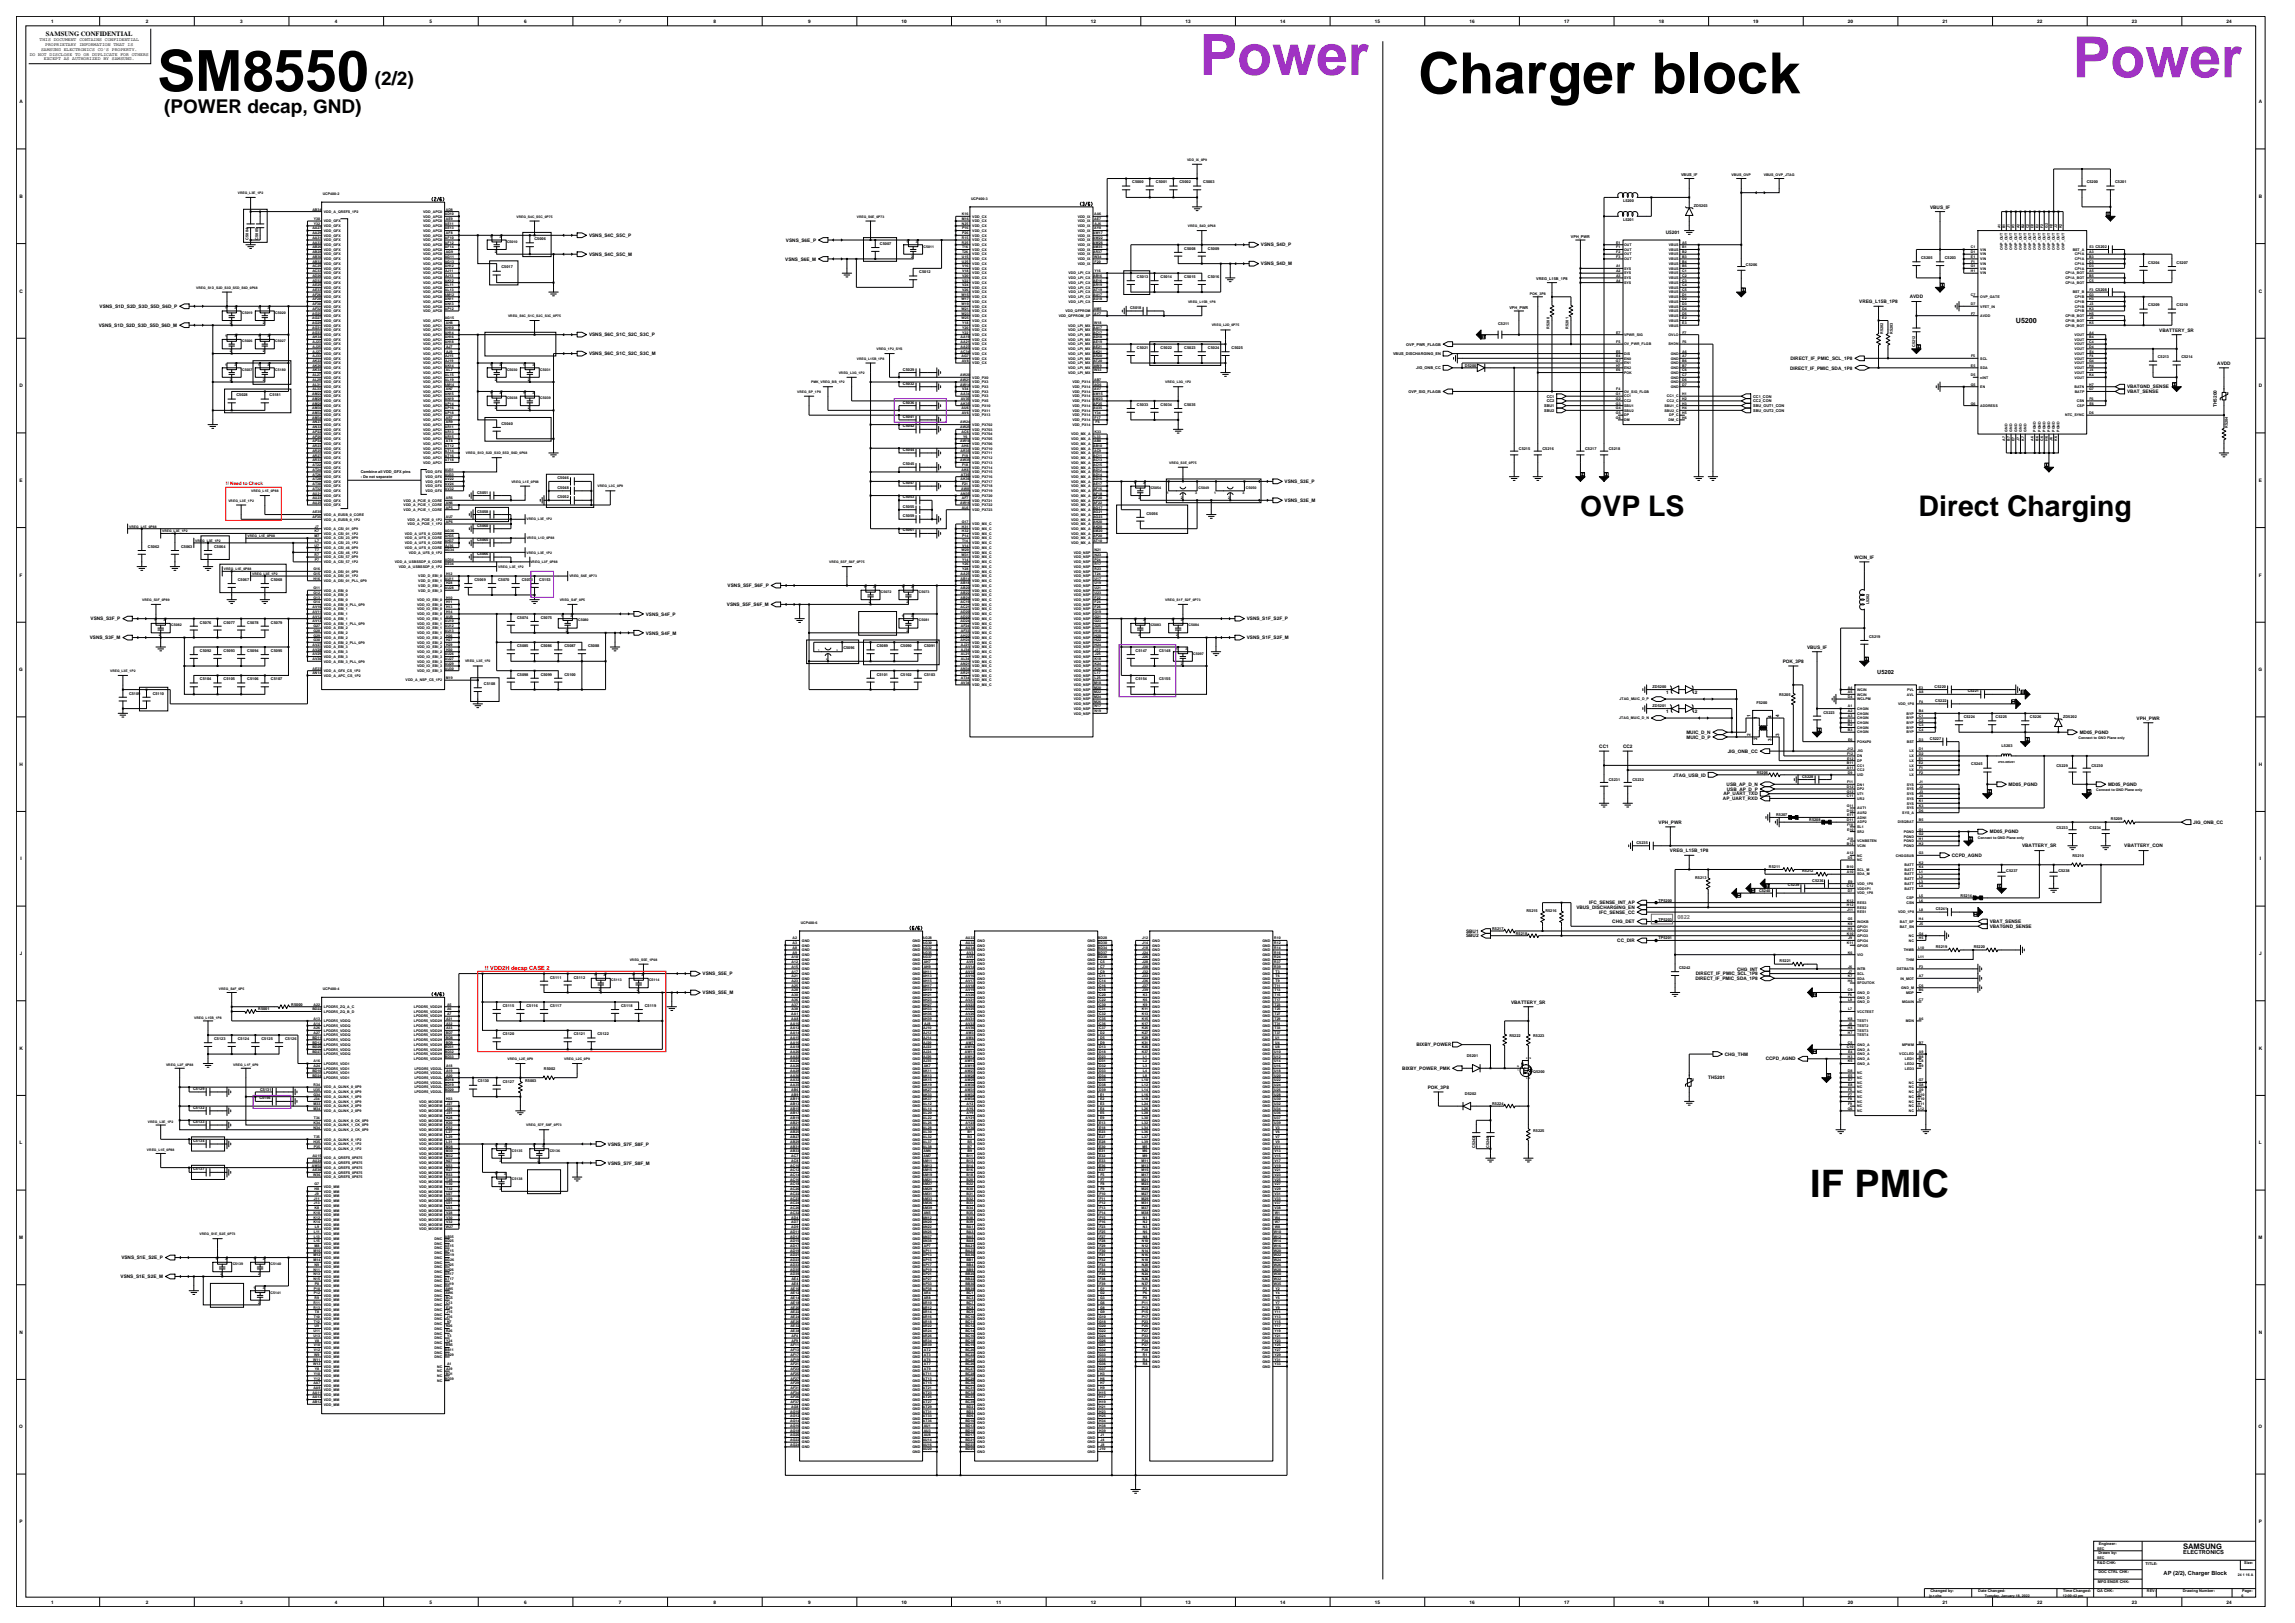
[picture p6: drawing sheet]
<svg xmlns="http://www.w3.org/2000/svg" width="420mm" height="297mm" viewBox="0 0 420 297" stroke-linecap="round" stroke-linejoin="round" font-family="sans-serif">
<defs><g id="words">
<g font-size="10.4">
<text x="28.8" y="16.6">SM8550</text>
<text x="259.6" y="17.1">Charger block</text>
</g>
<g font-size="10.4" fill="#9932cc">
<text x="219.5" y="13.7">Power</text>
<text x="379.3" y="14.1">Power</text>
</g>
<text font-size="6.9" x="331.3" y="219">IF PMIC</text>
<g font-size="5.2">
<text x="289.2" y="94.4">OVP LS</text>
<text x="351.1" y="94.4">Direct Charging</text>
</g>
<g font-size="3.5">
<text x="68.6" y="15.6">(2/2)</text>
<text x="30.1" y="20.8">(POWER decap, GND)</text>
</g>
<text font-size="1.4" x="399.5" y="283.4">SAMSUNG</text>
<text font-size="1.3" x="368.9" y="59.1">U5200</text>
<text font-size="1.2" x="8.4" y="6.5">SAMSUNG CONFIDENTIAL</text>
<g font-size="1">
<text x="343.6" y="123.3">U5202</text>
<text x="399.5" y="284.4">ELECTRONICS</text>
<text x="396" y="288.1">AP (2/2), Charger Block</text>
</g>
<text font-size="1" fill="#a78423" x="307" y="168.2">0822</text>
<text font-size="1" fill="#f00" x="88.7" y="177.5">!! VDD2H decap CASE 2</text>
<g font-size=".9">
<text x="9.3" y="4.2">1</text>
<text x="26.7" y="4.2">2</text>
<text x="44" y="4.2">3</text>
<text x="61.3" y="4.2">4</text>
<text x="78.6" y="4.2">5</text>
<text x="95.9" y="4.2">6</text>
<text x="113.3" y="4.2">7</text>
<text x="130.6" y="4.2">8</text>
<text x="147.9" y="4.2">9</text>
<text x="165" y="4.2">10</text>
<text x="182.3" y="4.2">11</text>
<text x="199.6" y="4.2">12</text>
<text x="217" y="4.2">13</text>
<text x="234.3" y="4.2">14</text>
<text x="251.6" y="4.2">15</text>
<text x="268.9" y="4.2">16</text>
<text x="286.2" y="4.2">17</text>
<text x="303.6" y="4.2">18</text>
<text x="320.9" y="4.2">19</text>
<text x="338.2" y="4.2">20</text>
<text x="355.5" y="4.2">21</text>
<text x="372.8" y="4.2">22</text>
<text x="390.2" y="4.2">23</text>
<text x="407.5" y="4.2">24</text>
<text x="5.4" y="10.2">DO NOT DISCLOSE TO OR DUPLICATE FOR OTHERS</text>
<text x="7.3" y="7.6">THIS DOCUMENT CONTAINS CONFIDENTIAL</text>
<text x="7.5" y="9.3">SAMSUNG ELECTRONICS CO'S PROPERTY.</text>
<text x="8" y="11">EXCEPT AS AUTHORIZED BY SAMSUNG.</text>
<text x="8.3" y="8.4">PROPRIETARY INFORMATION THAT IS</text>
<text x="3.6" y="18.9">A</text>
<text x="413.4" y="18.9">A</text>
<text x="3.6" y="36.2">B</text>
<text x="353.2" y="38.2">VBUS_IF</text>
<text x="413.4" y="36.2">B</text>
<text x="107.8" y="43.4">VSNS_S4C_S5C_P</text>
<text x="107.8" y="46.8">VSNS_S4C_S5C_M</text>
<text x="143.7" y="47.7">VSNS_S6E_M</text>
<text x="143.8" y="44.2">VSNS_S6E_P</text>
<text x="230.8" y="45.1">VSNS_S4D_P</text>
<text x="304.9" y="42.8">U5201</text>
<text x="3.6" y="53.5">C</text>
<text x="230.8" y="48.6">VSNS_S4D_M</text>
<text x="413.4" y="53.5">C</text>
<text x="18.1" y="59.8">VSNS_S1D_S2D_S3D_S5D_S6D_M</text>
<text x="18.2" y="56.3">VSNS_S1D_S2D_S3D_S5D_S6D_P</text>
<text x="340.3" y="55.5">VREG_L15B_1P8</text>
<text x="349.5" y="54.6">AVDD</text>
<text x="107.8" y="61.6">VSNS_S6C_S1C_S2C_S3C_P</text>
<text x="107.8" y="65">VSNS_S6C_S1C_S2C_S3C_M</text>
<text x="327.7" y="65.9">DIRECT_IF_PMIC_SCL_1P8</text>
<text x="395.2" y="60.7">VBATTERY_SR</text>
<text x="3.6" y="70.9">D</text>
<text x="327.6" y="67.6">DIRECT_IF_PMIC_SDA_1P8</text>
<text x="389.3" y="71.9">VBAT_SENSE</text>
<text x="389.3" y="71.1">VBATGND_SENSE</text>
<text x="405.8" y="66.7">AVDD</text>
<text x="413.4" y="70.9">D</text>
<text x="405.7" y="74.5" transform="rotate(-90 405.7 74.5)">TH5200</text>
<text x="3.6" y="88.2">E</text>
<text x="235.1" y="88.4">VSNS_S3E_P</text>
<text x="413.4" y="88.2">E</text>
<text x="235.1" y="91.9">VSNS_S3E_M</text>
<text x="3.6" y="105.5">F</text>
<text x="133.2" y="107.4">VSNS_S5F_S6F_P</text>
<text x="339.4" y="102.2">WCIN_IF</text>
<text x="413.4" y="105.5">F</text>
<text x="16.6" y="113.5">VSNS_S3F_P</text>
<text x="118.2" y="112.7">VSNS_S4F_P</text>
<text x="133" y="110.9">VSNS_S5F_S6F_M</text>
<text x="228.2" y="113.5">VSNS_S1F_S2F_P</text>
<text x="16.4" y="117">VSNS_S3F_M</text>
<text x="118.2" y="116.1">VSNS_S4F_M</text>
<text x="228.2" y="117">VSNS_S1F_S2F_M</text>
<text x="330.7" y="118.7">VBUS_IF</text>
<text x="3.5" y="122.8">G</text>
<text x="326.2" y="121.3">POK_3P8</text>
<text x="413.3" y="122.8">G</text>
<text x="304.9" y="127.1">1</text>
<text x="304.9" y="130.5">1</text>
<text x="310.2" y="127.1">2</text>
<text x="310.2" y="130.5">2</text>
<text x="320.3" y="131.2" transform="rotate(-90 320.3 131.2)">1</text>
<text x="321.6" y="131.5" transform="rotate(-90 321.6 131.5)">1</text>
<text x="324.2" y="131.3" transform="rotate(-90 324.2 131.3)">4</text>
<text x="325.6" y="131.2" transform="rotate(-90 325.6 131.2)">4</text>
<text x="391" y="131.7">VPH_PWR</text>
<text x="292.7" y="136.9">CC1</text>
<text x="297" y="136.9">CC2</text>
<text x="308.6" y="134.3">MUIC_D_N</text>
<text x="308.7" y="135.2">MUIC_D_P</text>
<text x="316.2" y="137.8">JIG_ONB_CC</text>
<text x="320.3" y="134.7" transform="rotate(-90 320.3 134.7)">2</text>
<text x="321.5" y="135.4" transform="rotate(-90 321.5 135.4)">2</text>
<text x="324.2" y="135.5" transform="rotate(-90 324.2 135.5)">3</text>
<text x="325.6" y="134.7" transform="rotate(-90 325.6 134.7)">3</text>
<text x="380.6" y="134.3">MD05_PGND</text>
<text x="3.6" y="140.2">H</text>
<text x="306.2" y="142.1">JTAG_USB_ID</text>
<text x="316" y="143.8">USB_AP_D_N</text>
<text x="367.6" y="143.8">MD05_PGND</text>
<text x="385.8" y="143.8">MD05_PGND</text>
<text x="413.4" y="140.2">H</text>
<text x="315.3" y="146.4">AP_UART_RXD</text>
<text x="315.4" y="145.5">AP_UART_TXD</text>
<text x="316" y="144.7">USB_AP_D_P</text>
<text x="303.5" y="150.8">VPH_PWR</text>
<text x="305.6" y="156">VREG_L15B_1P8</text>
<text x="364.1" y="152.5">MD05_PGND</text>
<text x="370.1" y="155.1">VBATTERY_SR</text>
<text x="388.8" y="155.1">VBATTERY_CON</text>
<text x="401.4" y="150.8">JIG_ONB_CC</text>
<text x="3.7" y="157.5">I</text>
<text x="357.2" y="156.8">CCPD_AGND</text>
<text x="413.5" y="157.5">I</text>
<text x="288.5" y="166.3">VBUS_DISCHARGING_EN</text>
<text x="290.8" y="165.5">IFC_SENSE_INT_AP</text>
<text x="292.7" y="167.2">IFC_SENSE_CC</text>
<text x="268.3" y="170.7">SBU1</text>
<text x="268.3" y="171.5">SBU2</text>
<text x="295.1" y="168.9">CHG_DET</text>
<text x="296" y="172.4">CC_DIR</text>
<text x="364.1" y="168.9">VBAT_SENSE</text>
<text x="364.1" y="169.8">VBATGND_SENSE</text>
<text x="3.6" y="174.8">J</text>
<text x="128.6" y="178.5">VSNS_S5E_P</text>
<text x="310.3" y="179.3">DIRECT_IF_PMIC_SDA_1P8</text>
<text x="310.4" y="178.5">DIRECT_IF_PMIC_SCL_1P8</text>
<text x="317.9" y="177.6">CHG_INT</text>
<text x="413.4" y="174.8">J</text>
<text x="128.6" y="181.9">VSNS_S5E_M</text>
<text x="276.5" y="183.7">VBATTERY_SR</text>
<text x="259.2" y="191.5">BIXBY_POWER</text>
<text x="3.6" y="192.1">K</text>
<text x="256.6" y="195.8">BIXBY_POWER_PMK</text>
<text x="312.6" y="197.4">TH5201</text>
<text x="315.6" y="193.2">CHG_THM</text>
<text x="323.2" y="194.1">CCPD_AGND</text>
<text x="413.4" y="192.1">K</text>
<text x="261.3" y="199.2">POK_3P8</text>
<text x="3.6" y="209.4">L</text>
<text x="111.2" y="209.6">VSNS_S7F_S8F_P</text>
<text x="413.4" y="209.4">L</text>
<text x="111.2" y="213.1">VSNS_S7F_S8F_M</text>
<text x="3.5" y="226.7">M</text>
<text x="413.3" y="226.7">M</text>
<text x="22.1" y="233.9">VSNS_S1E_S2E_M</text>
<text x="22.2" y="230.4">VSNS_S1E_S2E_P</text>
<text x="3.6" y="244.1">N</text>
<text x="413.4" y="244.1">N</text>
<text x="3.5" y="261.4">O</text>
<text x="413.3" y="261.4">O</text>
<text x="3.6" y="278.7">P</text>
<text x="413.4" y="278.7">P</text>
<text x="9.3" y="293.4">1</text>
<text x="26.7" y="293.4">2</text>
<text x="44" y="293.4">3</text>
<text x="61.3" y="293.4">4</text>
<text x="78.6" y="293.4">5</text>
<text x="95.9" y="293.4">6</text>
<text x="113.3" y="293.4">7</text>
<text x="130.6" y="293.4">8</text>
<text x="147.9" y="293.4">9</text>
<text x="165" y="293.4">10</text>
<text x="182.3" y="293.4">11</text>
<text x="199.6" y="293.4">12</text>
<text x="217" y="293.4">13</text>
<text x="234.3" y="293.4">14</text>
<text x="251.6" y="293.4">15</text>
<text x="268.9" y="293.4">16</text>
<text x="286.2" y="293.4">17</text>
<text x="303.6" y="293.4">18</text>
<text x="320.9" y="293.4">19</text>
<text x="338.2" y="293.4">20</text>
<text x="355.5" y="293.4">21</text>
<text x="372.8" y="293.4">22</text>
<text x="390.2" y="293.4">23</text>
<text x="407.5" y="293.4">24</text>
</g>
<text font-size=".9" fill="#f00" x="41.3" y="88.7">!! Need to Check</text>
<g font-size=".7">
<text x="59.1" y="35.7">UCP400-2</text>
<text x="207.2" y="33.6">C5000</text>
<text x="211.5" y="33.6">C5001</text>
<text x="215.9" y="33.6">C5002</text>
<text x="220.2" y="33.6">C5003</text>
<text x="307.6" y="32.3">VBUS_IF</text>
<text x="316.9" y="32.2">VBUS_OVP</text>
<text x="322.8" y="32.2">VBUS_OVP_JTAG</text>
<text x="381.9" y="33.5">C5200</text>
<text x="387.1" y="33.5">C5201</text>
<text x="57.2" y="38.5">AB34</text>
<text x="57.2" y="42">AA27</text>
<text x="57.4" y="40.3">Y30</text>
<text x="57.4" y="41.1">Y32</text>
<text x="59.3" y="39">VDD_A_QREFS_1P2</text>
<text x="59.3" y="40.7">VDD_GFX</text>
<text x="59.3" y="41.6">VDD_GFX</text>
<text x="77.5" y="39">VDD_APC0</text>
<text x="77.5" y="41.6">VDD_APC0</text>
<text x="77.5" y="40.7">VDD_APC0</text>
<text x="77.5" y="39.8">VDD_APC0</text>
<text x="79" y="36.8">(2/6)</text>
<text x="81.4" y="39.4">AD10</text>
<text x="81.4" y="41.1">AE11</text>
<text x="81.4" y="42">AE13</text>
<text x="81.6" y="38.5">AD8</text>
<text x="81.6" y="40.3">AE9</text>
<text x="176" y="40.3">M16</text>
<text x="176" y="39.4">K16</text>
<text x="176" y="41.1">N25</text>
<text x="176.1" y="42">P16</text>
<text x="177.7" y="36.6">UCP400-3</text>
<text x="177.9" y="40.7">VDD_CX</text>
<text x="177.9" y="39.8">VDD_CX</text>
<text x="177.9" y="41.6">VDD_CX</text>
<text x="197.2" y="41.6">VDD_IX</text>
<text x="197.2" y="39.8">VDD_IX</text>
<text x="197.2" y="40.7">VDD_IX</text>
<text x="197.6" y="37.6">(3/6)</text>
<text x="200.2" y="39.4">AA6</text>
<text x="200.3" y="42">AY8</text>
<text x="200.3" y="40.3">AE7</text>
<text x="200.3" y="41.1">AJ6</text>
<text x="297" y="40.5">L5201</text>
<text x="297" y="37">L5200</text>
<text x="310" y="37.9">ZD5203</text>
<text x="366.1" y="41.7" transform="rotate(-90 366.1 41.7)">A1</text>
<text x="367" y="41.7" transform="rotate(-90 367 41.7)">B1</text>
<text x="367.8" y="41.7" transform="rotate(-90 367.8 41.7)">J1</text>
<text x="368.7" y="41.7" transform="rotate(-90 368.7 41.7)">K1</text>
<text x="369.6" y="41.7" transform="rotate(-90 369.6 41.7)">A2</text>
<text x="370.4" y="41.7" transform="rotate(-90 370.4 41.7)">B2</text>
<text x="371.3" y="41.7" transform="rotate(-90 371.3 41.7)">C2</text>
<text x="372.2" y="41.7" transform="rotate(-90 372.2 41.7)">D2</text>
<text x="373" y="41.7" transform="rotate(-90 373 41.7)">E2</text>
<text x="373.9" y="41.7" transform="rotate(-90 373.9 41.7)">F2</text>
<text x="374.8" y="41.8" transform="rotate(-90 374.8 41.8)">G2</text>
<text x="375.6" y="41.7" transform="rotate(-90 375.6 41.7)">H2</text>
<text x="376.5" y="41.7" transform="rotate(-90 376.5 41.7)">J2</text>
<text x="377.4" y="41.7" transform="rotate(-90 377.4 41.7)">K2</text>
<text x="45.5" y="43.8" transform="rotate(-90 45.5 43.8)">C5004</text>
<text x="47.2" y="43.8" transform="rotate(-90 47.2 43.8)">C5005</text>
<text x="57.2" y="46.3">AB28</text>
<text x="57.2" y="47.2">AB30</text>
<text x="57.2" y="42.8">AA29</text>
<text x="57.2" y="43.7">AA31</text>
<text x="57.2" y="44.6">AA33</text>
<text x="57.2" y="45.5">AB26</text>
<text x="59.3" y="46.7">VDD_GFX</text>
<text x="59.3" y="47.6">VDD_GFX</text>
<text x="59.3" y="42.4">VDD_GFX</text>
<text x="59.3" y="43.3">VDD_GFX</text>
<text x="59.3" y="44.2">VDD_GFX</text>
<text x="59.3" y="45">VDD_GFX</text>
<text x="59.3" y="45.9">VDD_GFX</text>
<text x="77.5" y="42.4">VDD_APC0</text>
<text x="77.5" y="44.2">VDD_APC0</text>
<text x="77.5" y="45">VDD_APC0</text>
<text x="77.5" y="45.9">VDD_APC0</text>
<text x="77.5" y="46.7">VDD_APC0</text>
<text x="77.5" y="43.3">VDD_APC0</text>
<text x="77.5" y="47.6">VDD_APC0</text>
<text x="81.4" y="47.2">AG11</text>
<text x="81.4" y="43.7">AF10</text>
<text x="81.4" y="44.6">AF12</text>
<text x="81.4" y="45.5">AF14</text>
<text x="81.6" y="46.3">AG9</text>
<text x="81.6" y="42.8">AF8</text>
<text x="89.7" y="43.6">1</text>
<text x="90.6" y="46.3">2</text>
<text x="91.4" y="43.6">3</text>
<text x="92.8" y="44.4">C5010</text>
<text x="97.8" y="43.9">C5006</text>
<text x="161" y="44.8">C5007</text>
<text x="165.9" y="44.4">1</text>
<text x="166.8" y="47.2">2</text>
<text x="167.6" y="44.4">3</text>
<text x="169" y="45.3">C5011</text>
<text x="176" y="47.2">U15</text>
<text x="176" y="43.7">R15</text>
<text x="176" y="44.6">R25</text>
<text x="176.1" y="42.8">P26</text>
<text x="176.1" y="46.3">T26</text>
<text x="176.1" y="45.5">T16</text>
<text x="177.9" y="43.3">VDD_CX</text>
<text x="177.9" y="44.2">VDD_CX</text>
<text x="177.9" y="45">VDD_CX</text>
<text x="177.9" y="46.7">VDD_CX</text>
<text x="177.9" y="47.6">VDD_CX</text>
<text x="177.9" y="42.4">VDD_CX</text>
<text x="177.9" y="45.9">VDD_CX</text>
<text x="197.2" y="43.3">VDD_IX</text>
<text x="197.2" y="44.2">VDD_IX</text>
<text x="197.2" y="46.7">VDD_IX</text>
<text x="197.2" y="45.9">VDD_IX</text>
<text x="197.2" y="45">VDD_IX</text>
<text x="197.2" y="42.4">VDD_IX</text>
<text x="197.2" y="47.6">VDD_IX</text>
<text x="200" y="42.8">AW17</text>
<text x="200" y="43.7">AW22</text>
<text x="200" y="44.6">AW26</text>
<text x="200" y="45.5">AM35</text>
<text x="200.1" y="46.3">AR37</text>
<text x="200.2" y="47.2">W34</text>
<text x="216.7" y="45.7">C5008</text>
<text x="221.1" y="45.7">C5009</text>
<text x="287.5" y="43.5">VPH_PWR</text>
<text x="295.8" y="44.6">E1</text>
<text x="295.8" y="45.5">F1</text>
<text x="295.8" y="46.3">F2</text>
<text x="295.8" y="47.2">F3</text>
<text x="297.2" y="45.9">OUT</text>
<text x="297.2" y="46.7">OUT</text>
<text x="297.2" y="47.6">OUT</text>
<text x="297.2" y="45">OUT</text>
<text x="305.4" y="45">VBUS</text>
<text x="305.4" y="45.9">VBUS</text>
<text x="305.4" y="46.7">VBUS</text>
<text x="305.4" y="47.6">VBUS</text>
<text x="307.9" y="44.6">A5</text>
<text x="307.9" y="45.5">B1</text>
<text x="307.9" y="46.3">B2</text>
<text x="307.9" y="47.2">B3</text>
<text x="351.6" y="47.4">C5205</text>
<text x="355.9" y="47.4">C5203</text>
<text x="360.7" y="46.3">D1</text>
<text x="360.7" y="45.5">C1</text>
<text x="360.7" y="47.2">E1</text>
<text x="362.4" y="47.6">VIN</text>
<text x="362.4" y="46.7">VIN</text>
<text x="362.4" y="45.9">VIN</text>
<text x="366.5" y="45.7" transform="rotate(-90 366.5 45.7)">OVP_OUT</text>
<text x="367.4" y="45.7" transform="rotate(-90 367.4 45.7)">OVP_OUT</text>
<text x="368.3" y="45.7" transform="rotate(-90 368.3 45.7)">OVP_OUT</text>
<text x="369.1" y="45.7" transform="rotate(-90 369.1 45.7)">OVP_OUT</text>
<text x="370" y="45.7" transform="rotate(-90 370 45.7)">OVP_OUT</text>
<text x="370.9" y="45.7" transform="rotate(-90 370.9 45.7)">OVP_OUT</text>
<text x="371.7" y="45.7" transform="rotate(-90 371.7 45.7)">OVP_OUT</text>
<text x="372.6" y="45.7" transform="rotate(-90 372.6 45.7)">OVP_OUT</text>
<text x="373.5" y="45.7" transform="rotate(-90 373.5 45.7)">OVP_OUT</text>
<text x="374.3" y="45.7" transform="rotate(-90 374.3 45.7)">OVP_OUT</text>
<text x="375.2" y="45.7" transform="rotate(-90 375.2 45.7)">OVP_OUT</text>
<text x="376.1" y="45.7" transform="rotate(-90 376.1 45.7)">OVP_OUT</text>
<text x="376.9" y="45.7" transform="rotate(-90 376.9 45.7)">OVP_OUT</text>
<text x="377.8" y="45.7" transform="rotate(-90 377.8 45.7)">OVP_OUT</text>
<text x="379.3" y="45.9">BST_A</text>
<text x="379.7" y="47.6">CP1A</text>
<text x="379.7" y="46.7">CP1A</text>
<text x="382.3" y="47.2">B3</text>
<text x="382.3" y="46.3">A3</text>
<text x="382.4" y="45.5">E3 C5202</text>
<text x="57.2" y="51.5">AD32</text>
<text x="57.2" y="48.1">AB32</text>
<text x="57.2" y="48.9">AC25</text>
<text x="57.2" y="49.8">AC33</text>
<text x="57.2" y="50.6">AD26</text>
<text x="57.2" y="52.4">AE25</text>
<text x="57.2" y="53.2">AE33</text>
<text x="59.3" y="52">VDD_GFX</text>
<text x="59.3" y="52.8">VDD_GFX</text>
<text x="59.3" y="53.7">VDD_GFX</text>
<text x="59.3" y="48.5">VDD_GFX</text>
<text x="59.3" y="49.3">VDD_GFX</text>
<text x="59.3" y="50.2">VDD_GFX</text>
<text x="59.3" y="51.1">VDD_GFX</text>
<text x="77.5" y="52">VDD_APC0</text>
<text x="77.5" y="50.2">VDD_APC0</text>
<text x="77.5" y="51.1">VDD_APC0</text>
<text x="77.5" y="49.3">VDD_APC0</text>
<text x="77.5" y="48.5">VDD_APC0</text>
<text x="77.5" y="52.8">VDD_APC0</text>
<text x="77.5" y="53.7">VDD_APC0</text>
<text x="81.4" y="48.1">AG13</text>
<text x="81.4" y="51.5">AK12</text>
<text x="81.4" y="48.9">AH12</text>
<text x="81.4" y="52.4">AL11</text>
<text x="81.4" y="53.2">AL13</text>
<text x="81.5" y="49.8">AJ11</text>
<text x="81.5" y="50.6">AJ13</text>
<text x="91.8" y="49.1">C5017</text>
<text x="168.2" y="50">C5012</text>
<text x="176" y="48.1">U25</text>
<text x="176.1" y="48.9">V16</text>
<text x="176.1" y="49.8">V18</text>
<text x="176.1" y="50.6">V20</text>
<text x="176.1" y="51.5">V22</text>
<text x="176.1" y="52.4">V24</text>
<text x="176.1" y="53.2">V26</text>
<text x="177.9" y="48.5">VDD_CX</text>
<text x="177.9" y="49.3">VDD_CX</text>
<text x="177.9" y="50.2">VDD_CX</text>
<text x="177.9" y="51.1">VDD_CX</text>
<text x="177.9" y="52">VDD_CX</text>
<text x="177.9" y="52.8">VDD_CX</text>
<text x="177.9" y="53.7">VDD_CX</text>
<text x="195.6" y="53.7">VDD_LPI_CX</text>
<text x="195.6" y="52.8">VDD_LPI_CX</text>
<text x="195.6" y="50.2">VDD_LPI_CX</text>
<text x="195.6" y="51.1">VDD_LPI_CX</text>
<text x="195.6" y="52">VDD_LPI_CX</text>
<text x="197.2" y="48.5">VDD_IX</text>
<text x="200.1" y="52.4">AR19</text>
<text x="200.1" y="50.6">AB16</text>
<text x="200.1" y="51.5">AE16</text>
<text x="200.1" y="53.2">AT19</text>
<text x="200.3" y="49.8">Y16</text>
<text x="200.3" y="48.1">F20</text>
<text x="208.1" y="50.9">C5013</text>
<text x="212.4" y="50.9">C5014</text>
<text x="216.7" y="50.9">C5015</text>
<text x="221.1" y="50.9">C5016</text>
<text x="280" y="53.9">POK_3P8</text>
<text x="281.1" y="51.3">VREG_L15B_1P8</text>
<text x="295.7" y="51.5">A4</text>
<text x="295.7" y="48.9">A1</text>
<text x="295.7" y="49.8">A2</text>
<text x="295.7" y="50.6">A3</text>
<text x="297.2" y="52">SYS</text>
<text x="297.2" y="49.3">SYS</text>
<text x="297.2" y="50.2">SYS</text>
<text x="297.2" y="51.1">SYS</text>
<text x="305.4" y="49.3">VBUS</text>
<text x="305.4" y="50.2">VBUS</text>
<text x="305.4" y="51.1">VBUS</text>
<text x="305.4" y="52">VBUS</text>
<text x="305.4" y="52.8">VBUS</text>
<text x="305.4" y="53.7">VBUS</text>
<text x="305.4" y="48.5">VBUS</text>
<text x="307.9" y="48.9">B5</text>
<text x="307.9" y="49.8">C1</text>
<text x="307.9" y="50.6">C2</text>
<text x="307.9" y="51.5">C3</text>
<text x="307.9" y="52.4">C4</text>
<text x="307.9" y="53.2">C5</text>
<text x="307.9" y="48.1">B4</text>
<text x="319.5" y="48.7">C5206</text>
<text x="360.7" y="48.9">G1</text>
<text x="360.7" y="49.8">H1</text>
<text x="360.7" y="48.1">F1</text>
<text x="362.4" y="50.2">VIN</text>
<text x="362.4" y="49.3">VIN</text>
<text x="362.4" y="48.5">VIN</text>
<text x="378" y="51.1">CP1A_BOT</text>
<text x="378" y="50.2">CP1A_BOT</text>
<text x="378" y="52">CP1A_BOT</text>
<text x="379.3" y="53.7">BST_B</text>
<text x="379.7" y="48.5">CP1A</text>
<text x="379.7" y="49.3">CP1A</text>
<text x="382.3" y="48.9">D3</text>
<text x="382.3" y="50.6">B5</text>
<text x="382.3" y="49.8">A5</text>
<text x="382.3" y="48.1">C3</text>
<text x="382.3" y="51.5">C5</text>
<text x="382.4" y="53.2">F3 C5208</text>
<text x="393.2" y="48.2">C5204</text>
<text x="398.3" y="48.2">C5207</text>
<text x="41.2" y="56.6">1</text>
<text x="42.1" y="59.3">2</text>
<text x="42.9" y="56.6">3</text>
<text x="44.3" y="57.4">C5019</text>
<text x="47.3" y="56.6">1</text>
<text x="48.1" y="59.3">2</text>
<text x="49" y="56.6">3</text>
<text x="50.4" y="57.4">C5020</text>
<text x="57.1" y="58.4">AG27</text>
<text x="57.1" y="59.3">AG29</text>
<text x="57.1" y="57.6">AG25</text>
<text x="57.2" y="54.1">AF26</text>
<text x="57.2" y="55">AF28</text>
<text x="57.2" y="55.8">AF30</text>
<text x="57.2" y="56.7">AF32</text>
<text x="59.3" y="54.5">VDD_GFX</text>
<text x="59.3" y="55.4">VDD_GFX</text>
<text x="59.3" y="58.9">VDD_GFX</text>
<text x="59.3" y="59.7">VDD_GFX</text>
<text x="59.3" y="56.3">VDD_GFX</text>
<text x="59.3" y="57.1">VDD_GFX</text>
<text x="59.3" y="58">VDD_GFX</text>
<text x="77.5" y="59.7">VDD_APC1</text>
<text x="77.5" y="58.9">VDD_APC1</text>
<text x="77.5" y="54.5">VDD_APC0</text>
<text x="77.5" y="55.4">VDD_APC0</text>
<text x="77.5" y="56.3">VDD_APC0</text>
<text x="77.5" y="57.1">VDD_APC0</text>
<text x="81.4" y="54.1">AM12</text>
<text x="81.4" y="58.4">AG15</text>
<text x="81.4" y="55">AN11</text>
<text x="81.4" y="55.8">AN13</text>
<text x="81.4" y="56.7">AP12</text>
<text x="81.6" y="59.3">AH8</text>
<text x="176" y="58.4">W25</text>
<text x="176" y="54.1">W15</text>
<text x="176" y="55">W17</text>
<text x="176" y="55.8">W19</text>
<text x="176" y="56.7">W21</text>
<text x="176" y="57.6">W23</text>
<text x="176.1" y="59.3">Y18</text>
<text x="177.9" y="58.9">VDD_CX</text>
<text x="177.9" y="59.7">VDD_CX</text>
<text x="177.9" y="54.5">VDD_CX</text>
<text x="177.9" y="55.4">VDD_CX</text>
<text x="177.9" y="56.3">VDD_CX</text>
<text x="177.9" y="57.1">VDD_CX</text>
<text x="177.9" y="58">VDD_CX</text>
<text x="193.7" y="58">VDD_QFPROM_SP</text>
<text x="195" y="57.1">VDD_QFPROM</text>
<text x="195.5" y="59.7">VDD_LPI_MX</text>
<text x="195.6" y="54.5">VDD_LPI_CX</text>
<text x="195.6" y="55.4">VDD_LPI_CX</text>
<text x="200.1" y="54.1">AU17</text>
<text x="200.1" y="55">AU18</text>
<text x="200.2" y="56.7">AM5</text>
<text x="200.2" y="59.3">W18</text>
<text x="200.3" y="57.6">AY7</text>
<text x="206.8" y="56.5">C5018</text>
<text x="274.2" y="59.5">C5211</text>
<text x="276.2" y="56.5">VPH_PWR</text>
<text x="305.4" y="58.9">VBUS</text>
<text x="305.4" y="59.7">VBUS</text>
<text x="305.4" y="54.5">VBUS</text>
<text x="305.4" y="55.4">VBUS</text>
<text x="305.4" y="56.3">VBUS</text>
<text x="305.4" y="57.1">VBUS</text>
<text x="305.4" y="58">VBUS</text>
<text x="307.9" y="54.1">D1</text>
<text x="307.9" y="55">D2</text>
<text x="307.9" y="55.8">D3</text>
<text x="307.9" y="56.7">D4</text>
<text x="307.9" y="57.6">D5</text>
<text x="307.9" y="58.4">E2</text>
<text x="307.9" y="59.3">E3</text>
<text x="360.7" y="55.8">D7</text>
<text x="360.7" y="54.1">C7</text>
<text x="360.7" y="57.6">F7</text>
<text x="362.4" y="58">AVDD</text>
<text x="362.4" y="56.3">VFET_IN</text>
<text x="362.4" y="54.5">OVP_GATE</text>
<text x="378" y="59.7">CP1B_BOT</text>
<text x="378" y="58.9">CP1B_BOT</text>
<text x="378" y="58">CP1B_BOT</text>
<text x="379.7" y="57.1">CP1B</text>
<text x="379.7" y="56.3">CP1B</text>
<text x="379.7" y="55.4">CP1B</text>
<text x="379.7" y="54.5">CP1B</text>
<text x="382.3" y="54.1">G3</text>
<text x="382.3" y="56.7">K3</text>
<text x="382.3" y="59.3">K5</text>
<text x="382.3" y="55">H3</text>
<text x="382.3" y="57.6">H5</text>
<text x="382.4" y="55.8">J3</text>
<text x="382.4" y="58.4">J5</text>
<text x="393.2" y="56">C5209</text>
<text x="398.3" y="56">C5210</text>
<text x="41.2" y="61.8">1</text>
<text x="42.1" y="64.5">2</text>
<text x="42.9" y="61.8">3</text>
<text x="44.3" y="62.6">C5026</text>
<text x="47.3" y="61.8">1</text>
<text x="48.1" y="64.5">2</text>
<text x="49" y="61.8">3</text>
<text x="50.4" y="62.6">C5027</text>
<text x="57.1" y="60.2">AG31</text>
<text x="57.1" y="61">AG33</text>
<text x="57.2" y="61.9">AH34</text>
<text x="57.2" y="62.8">AJ23</text>
<text x="57.2" y="63.6">AJ25</text>
<text x="57.2" y="64.5">AJ27</text>
<text x="57.2" y="65.4">AJ33</text>
<text x="59.3" y="63.2">VDD_GFX</text>
<text x="59.3" y="64.1">VDD_GFX</text>
<text x="59.3" y="64.9">VDD_GFX</text>
<text x="59.3" y="65.8">VDD_GFX</text>
<text x="59.3" y="62.3">VDD_GFX</text>
<text x="59.3" y="60.6">VDD_GFX</text>
<text x="59.3" y="61.5">VDD_GFX</text>
<text x="77.5" y="64.1">VDD_APC1</text>
<text x="77.5" y="64.9">VDD_APC1</text>
<text x="77.5" y="65.8">VDD_APC1</text>
<text x="77.5" y="61.5">VDD_APC1</text>
<text x="77.5" y="62.3">VDD_APC1</text>
<text x="77.5" y="63.2">VDD_APC1</text>
<text x="77.5" y="60.6">VDD_APC1</text>
<text x="81.4" y="61">AH14</text>
<text x="81.4" y="61.9">AH16</text>
<text x="81.4" y="62.8">AH18</text>
<text x="81.4" y="60.2">AH10</text>
<text x="81.5" y="65.4">AJ15</text>
<text x="81.6" y="63.6">AJ7</text>
<text x="81.6" y="64.5">AJ9</text>
<text x="175.8" y="61.9">AA19</text>
<text x="175.8" y="62.8">AA21</text>
<text x="175.8" y="63.6">AA23</text>
<text x="175.8" y="64.5">AC34</text>
<text x="176" y="65.4">AG7</text>
<text x="176.1" y="60.2">Y20</text>
<text x="176.1" y="61">Y22</text>
<text x="177.9" y="62.3">VDD_CX</text>
<text x="177.9" y="63.2">VDD_CX</text>
<text x="177.9" y="64.1">VDD_CX</text>
<text x="177.9" y="65.8">VDD_CX</text>
<text x="177.9" y="64.9">VDD_CX</text>
<text x="177.9" y="60.6">VDD_CX</text>
<text x="177.9" y="61.5">VDD_CX</text>
<text x="195.5" y="65.8">VDD_LPI_MX</text>
<text x="195.5" y="64.9">VDD_LPI_MX</text>
<text x="195.5" y="60.6">VDD_LPI_MX</text>
<text x="195.5" y="63.2">VDD_LPI_MX</text>
<text x="195.5" y="64.1">VDD_LPI_MX</text>
<text x="195.5" y="62.3">VDD_LPI_MX</text>
<text x="195.5" y="61.5">VDD_LPI_MX</text>
<text x="200.1" y="65.4">AR20</text>
<text x="200.1" y="64.5">AK21</text>
<text x="200.1" y="61.9">AD18</text>
<text x="200.1" y="61">AC17</text>
<text x="200.1" y="60.2">AA17</text>
<text x="200.1" y="62.8">AE19</text>
<text x="200.1" y="63.6">AE21</text>
<text x="208.1" y="63.9">C5021</text>
<text x="212.4" y="63.9">C5022</text>
<text x="216.7" y="63.9">C5023</text>
<text x="221.1" y="63.9">C5024</text>
<text x="225.4" y="63.9">C5025</text>
<text x="254.9" y="65">VBUS_DISCHARGING_EN</text>
<text x="257.3" y="63.2">OVP_PWR_FLAGB</text>
<text x="283.6" y="60.1" transform="rotate(-90 283.6 60.1)">R5200</text>
<text x="287.1" y="60.1" transform="rotate(-90 287.1 60.1)">R5201</text>
<text x="295.8" y="65.4">E4</text>
<text x="295.8" y="64.5">E5</text>
<text x="295.8" y="61">E7</text>
<text x="295.8" y="62.8">F5</text>
<text x="297.2" y="63.2">OV_PWR_FLGB</text>
<text x="297.2" y="65.8">EN0</text>
<text x="297.2" y="64.9">DIS</text>
<text x="297.2" y="61.5">VPWR_SIG</text>
<text x="305.3" y="61.5">OVLO</text>
<text x="305.3" y="63.2">SHDN</text>
<text x="305.7" y="64.9">GND</text>
<text x="305.7" y="65.8">GND</text>
<text x="307.9" y="64.5">A6</text>
<text x="307.9" y="65.4">A7</text>
<text x="307.9" y="62.8">F6</text>
<text x="307.9" y="61">F7</text>
<text x="344.6" y="61.2" transform="rotate(-90 344.6 61.2)">R5202</text>
<text x="346.4" y="61.2" transform="rotate(-90 346.4 61.2)">R5203</text>
<text x="350.5" y="63.5" transform="rotate(-90 350.5 63.5)">C5212</text>
<text x="360.7" y="65.4">F5</text>
<text x="362.4" y="65.8">SCL</text>
<text x="379.6" y="64.1">VOUT</text>
<text x="379.6" y="62.3">VOUT</text>
<text x="379.6" y="61.5">VOUT</text>
<text x="379.6" y="65.8">VOUT</text>
<text x="379.6" y="64.9">VOUT</text>
<text x="379.6" y="63.2">VOUT</text>
<text x="382.3" y="61.9">B4</text>
<text x="382.3" y="61">A4</text>
<text x="382.3" y="63.6">D4</text>
<text x="382.3" y="62.8">C4</text>
<text x="382.4" y="64.5">E4</text>
<text x="382.4" y="65.4">F4</text>
<text x="394.9" y="65.6">C5213</text>
<text x="399.2" y="65.6">C5214</text>
<text x="41.2" y="67">1</text>
<text x="42.1" y="69.7">2</text>
<text x="42.9" y="67">3</text>
<text x="44.3" y="67.8">C5037</text>
<text x="47.3" y="67">1</text>
<text x="48.1" y="69.7">2</text>
<text x="49" y="67">3</text>
<text x="50.4" y="67.8">C5180</text>
<text x="57.2" y="66.2">AK22</text>
<text x="57.2" y="67.1">AK26</text>
<text x="57.2" y="68">AK34</text>
<text x="57.2" y="68.8">AL27</text>
<text x="57.2" y="69.7">AL29</text>
<text x="57.2" y="70.6">AL31</text>
<text x="57.2" y="71.4">AL33</text>
<text x="59.3" y="66.7">VDD_GFX</text>
<text x="59.3" y="67.5">VDD_GFX</text>
<text x="59.3" y="68.4">VDD_GFX</text>
<text x="59.3" y="69.3">VDD_GFX</text>
<text x="59.3" y="70.1">VDD_GFX</text>
<text x="59.3" y="71">VDD_GFX</text>
<text x="59.3" y="71.9">VDD_GFX</text>
<text x="77.5" y="67.5">VDD_APC1</text>
<text x="77.5" y="66.7">VDD_APC1</text>
<text x="77.5" y="69.3">VDD_APC1</text>
<text x="77.5" y="70.1">VDD_APC1</text>
<text x="77.5" y="68.4">VDD_APC1</text>
<text x="77.5" y="71">VDD_APC1</text>
<text x="77.5" y="71.9">VDD_APC1</text>
<text x="81.4" y="70.6">AM14</text>
<text x="81.4" y="67.1">AK14</text>
<text x="81.4" y="68.8">AL15</text>
<text x="81.4" y="69.7">AL19</text>
<text x="81.5" y="66.2">AJ19</text>
<text x="81.6" y="71.4">AN7</text>
<text x="81.6" y="68">AL7</text>
<text x="89.7" y="67">1</text>
<text x="90.6" y="69.7">2</text>
<text x="91.4" y="67">3</text>
<text x="92.8" y="67.8">C5030</text>
<text x="95.7" y="67">1</text>
<text x="96.6" y="69.7">2</text>
<text x="97.5" y="67">3</text>
<text x="98.9" y="67.8">C5031</text>
<text x="165.2" y="70.4">C5032</text>
<text x="165.2" y="67.8">C5029</text>
<text x="175.7" y="70.6">AW14</text>
<text x="175.7" y="68.8">AW20</text>
<text x="175.7" y="69.7">AW21</text>
<text x="176" y="66.2">AV8</text>
<text x="176.1" y="71.4">V34</text>
<text x="177.9" y="69.3">VDD_PX0</text>
<text x="177.9" y="70.1">VDD_PX3</text>
<text x="177.9" y="66.7">VDD_CX</text>
<text x="177.9" y="71">VDD_PX3</text>
<text x="177.9" y="71.9">VDD_PX3</text>
<text x="195.5" y="66.7">VDD_LPI_MX</text>
<text x="195.5" y="67.5">VDD_LPI_MX</text>
<text x="195.5" y="68.4">VDD_LPI_MX</text>
<text x="196.2" y="71.9">VDD_PX14</text>
<text x="196.2" y="71">VDD_PX14</text>
<text x="196.2" y="70.1">VDD_PX14</text>
<text x="200.1" y="66.2">AT20</text>
<text x="200.2" y="67.1">AW9</text>
<text x="200.2" y="68">W33</text>
<text x="200.2" y="70.6">AG6</text>
<text x="200.2" y="69.7">AB7</text>
<text x="200.3" y="71.4">AV7</text>
<text x="257.8" y="71.9">OVP_SIG_FLAGB</text>
<text x="259.2" y="67.6">JIG_ONB_CC</text>
<text x="268.1" y="67.1">D5200</text>
<text x="295.7" y="66.2">G7</text>
<text x="295.7" y="67.1">H7</text>
<text x="295.8" y="68">E6</text>
<text x="295.8" y="71.4">F4</text>
<text x="297.2" y="67.5">EN2</text>
<text x="297.2" y="66.7">EN1</text>
<text x="297.2" y="71.9">OV_SIG_FLGB</text>
<text x="297.2" y="68.4">POK</text>
<text x="305.7" y="71">GND</text>
<text x="305.7" y="68.4">GND</text>
<text x="305.7" y="69.3">GND</text>
<text x="305.7" y="70.1">GND</text>
<text x="305.7" y="66.7">GND</text>
<text x="305.7" y="67.5">GND</text>
<text x="307.9" y="70.6">D7</text>
<text x="307.9" y="68">C6</text>
<text x="307.9" y="68.8">C7</text>
<text x="307.9" y="69.7">D6</text>
<text x="307.9" y="66.2">B6</text>
<text x="307.9" y="67.1">B7</text>
<text x="360.7" y="70.6">G5</text>
<text x="360.7" y="68.8">D5</text>
<text x="360.7" y="67.1">E5</text>
<text x="362.4" y="71">EN</text>
<text x="362.4" y="67.5">SDA</text>
<text x="362.4" y="69.3">nINT</text>
<text x="379.6" y="69.3">VOUT</text>
<text x="379.6" y="68.4">VOUT</text>
<text x="379.6" y="67.5">VOUT</text>
<text x="379.6" y="66.7">VOUT</text>
<text x="379.6" y="71">BATN</text>
<text x="379.7" y="71.9">BATP</text>
<text x="382.3" y="71.4">G7</text>
<text x="382.3" y="66.2">G4</text>
<text x="382.3" y="68.8">K4</text>
<text x="382.3" y="67.1">H4</text>
<text x="382.3" y="70.6">H7</text>
<text x="382.4" y="68">J4</text>
<text x="43.3" y="72.5">C5028</text>
<text x="49.3" y="72.5">C5181</text>
<text x="57.1" y="72.3">AM22</text>
<text x="57.1" y="73.2">AM26</text>
<text x="57.1" y="74">AM28</text>
<text x="57.1" y="74.9">AM30</text>
<text x="57.1" y="75.8">AM32</text>
<text x="57.1" y="76.6">AM34</text>
<text x="57.2" y="77.5">AN27</text>
<text x="59.3" y="72.7">VDD_GFX</text>
<text x="59.3" y="73.6">VDD_GFX</text>
<text x="59.3" y="74.5">VDD_GFX</text>
<text x="59.3" y="75.3">VDD_GFX</text>
<text x="59.3" y="76.2">VDD_GFX</text>
<text x="59.3" y="77.9">VDD_GFX</text>
<text x="59.3" y="77.1">VDD_GFX</text>
<text x="77.5" y="72.7">VDD_APC1</text>
<text x="77.5" y="73.6">VDD_APC1</text>
<text x="77.5" y="74.5">VDD_APC1</text>
<text x="77.5" y="75.3">VDD_APC1</text>
<text x="77.5" y="76.2">VDD_APC1</text>
<text x="77.5" y="77.1">VDD_APC1</text>
<text x="77.5" y="77.9">VDD_APC1</text>
<text x="81.4" y="72.3">AN15</text>
<text x="81.4" y="73.2">AN19</text>
<text x="81.4" y="74">AP14</text>
<text x="81.4" y="74.9">AP16</text>
<text x="81.4" y="75.8">AP18</text>
<text x="81.6" y="76.6">AR7</text>
<text x="81.6" y="77.5">AR9</text>
<text x="89.7" y="72.1">1</text>
<text x="90.6" y="74.9">2</text>
<text x="91.4" y="72.1">3</text>
<text x="91.8" y="77.7">C5040</text>
<text x="92.8" y="73">C5038</text>
<text x="95.7" y="72.1">1</text>
<text x="96.6" y="74.9">2</text>
<text x="97.5" y="72.1">3</text>
<text x="98.9" y="73">C5039</text>
<text x="165.2" y="76.5">C5041</text>
<text x="165.2" y="73.9">C5036</text>
<text x="175.7" y="77.5">AW24</text>
<text x="175.8" y="74">AK35</text>
<text x="175.8" y="72.3">AA34</text>
<text x="175.8" y="73.2">AV35</text>
<text x="176" y="74.9">AU6</text>
<text x="176" y="75.8">AV6</text>
<text x="177.9" y="77.9">VDD_PX702</text>
<text x="177.9" y="75.3">VDD_PX11</text>
<text x="177.9" y="73.6">VDD_PX5</text>
<text x="177.9" y="76.2">VDD_PX13</text>
<text x="177.9" y="74.5">VDD_PX10</text>
<text x="177.9" y="72.7">VDD_PX3</text>
<text x="196.2" y="73.6">VDD_PX14</text>
<text x="196.2" y="72.7">VDD_PX14</text>
<text x="196.2" y="75.3">VDD_PX14</text>
<text x="196.2" y="74.5">VDD_PX14</text>
<text x="196.2" y="77.1">VDD_PX14</text>
<text x="196.2" y="77.9">VDD_PX14</text>
<text x="196.2" y="76.2">VDD_PX14</text>
<text x="200" y="72.3">AW15</text>
<text x="200" y="73.2">AW23</text>
<text x="200.1" y="74.9">AU35</text>
<text x="200.1" y="74">AP35</text>
<text x="200.3" y="75.8">Y34</text>
<text x="200.3" y="76.6">F17</text>
<text x="200.5" y="77.5">F6</text>
<text x="208.1" y="74.3">C5033</text>
<text x="212.4" y="74.3">C5034</text>
<text x="216.7" y="74.3">C5035</text>
<text x="282.6" y="75.3">SBU2</text>
<text x="282.6" y="74.5">SBU1</text>
<text x="283.1" y="72.7">CC1</text>
<text x="283.1" y="73.6">CC2</text>
<text x="295.7" y="73.2">G2</text>
<text x="295.7" y="74">G3</text>
<text x="295.7" y="74.9">G4</text>
<text x="295.7" y="75.8">G5</text>
<text x="295.7" y="76.6">G6</text>
<text x="295.7" y="72.3">G1</text>
<text x="297.2" y="73.6">CC2</text>
<text x="297.2" y="74.5">SBU1</text>
<text x="297.2" y="75.3">SBU2</text>
<text x="297.2" y="76.2">DP</text>
<text x="297.2" y="77.1">DM</text>
<text x="297.2" y="72.7">CC1</text>
<text x="304.6" y="74.5">SBU1_C</text>
<text x="304.6" y="75.3">SBU2_C</text>
<text x="305.1" y="72.7">CC1_C</text>
<text x="305.1" y="73.6">CC2_C</text>
<text x="305.3" y="77.1">DM_C</text>
<text x="305.5" y="76.2">DP_C</text>
<text x="307.9" y="74">H3</text>
<text x="307.9" y="74.9">H4</text>
<text x="307.9" y="75.8">H5</text>
<text x="307.9" y="76.6">H6</text>
<text x="307.9" y="72.3">H1</text>
<text x="307.9" y="73.2">H2</text>
<text x="320.8" y="72.7">CC1_CON</text>
<text x="320.8" y="73.6">CC2_CON</text>
<text x="320.8" y="74.5">SBU_OUT1_CON</text>
<text x="320.8" y="75.3">SBU_OUT2_CON</text>
<text x="360.7" y="74">G6</text>
<text x="362.4" y="74.5">ADDRESS</text>
<text x="377.9" y="76.2">NTC_SYNC</text>
<text x="380.1" y="73.6">CSN</text>
<text x="380.1" y="74.5">CSP</text>
<text x="382.3" y="75.8">D6</text>
<text x="382.4" y="74">E6</text>
<text x="382.4" y="73.2">F6</text>
<text x="57.2" y="78.4">AN33</text>
<text x="57.2" y="81.8">AR23</text>
<text x="57.2" y="82.7">AR25</text>
<text x="57.2" y="83.6">AR27</text>
<text x="57.2" y="79.2">AP22</text>
<text x="57.2" y="80.1">AP26</text>
<text x="57.2" y="81">AP34</text>
<text x="59.3" y="78.8">VDD_GFX</text>
<text x="59.3" y="79.7">VDD_GFX</text>
<text x="59.3" y="80.5">VDD_GFX</text>
<text x="59.3" y="82.3">VDD_GFX</text>
<text x="59.3" y="83.1">VDD_GFX</text>
<text x="59.3" y="81.4">VDD_GFX</text>
<text x="59.3" y="84">VDD_GFX</text>
<text x="77.5" y="78.8">VDD_APC1</text>
<text x="77.5" y="79.7">VDD_APC1</text>
<text x="77.5" y="80.5">VDD_APC1</text>
<text x="77.5" y="82.3">VDD_APC1</text>
<text x="77.5" y="83.1">VDD_APC1</text>
<text x="77.5" y="84">VDD_APC1</text>
<text x="77.5" y="81.4">VDD_APC1</text>
<text x="81.4" y="78.4">AR11</text>
<text x="81.4" y="79.2">AR13</text>
<text x="81.4" y="80.1">AR15</text>
<text x="81.4" y="81.8">AT12</text>
<text x="81.4" y="82.7">AT14</text>
<text x="81.4" y="83.6">AT16</text>
<text x="81.6" y="81">AT8</text>
<text x="165.2" y="78.2">C5042</text>
<text x="165.2" y="82.5">C5044</text>
<text x="175.7" y="81">AW18</text>
<text x="175.7" y="78.4">AW25</text>
<text x="175.8" y="82.7">AR35</text>
<text x="176" y="81.8">AH6</text>
<text x="176" y="79.2">AC6</text>
<text x="176.1" y="83.6">F19</text>
<text x="176.2" y="80.1">Y6</text>
<text x="177.9" y="81.4">VDD_PX706</text>
<text x="177.9" y="83.1">VDD_PX711</text>
<text x="177.9" y="78.8">VDD_PX703</text>
<text x="177.9" y="84">VDD_PX712</text>
<text x="177.9" y="80.5">VDD_PX705</text>
<text x="177.9" y="82.3">VDD_PX710</text>
<text x="177.9" y="79.7">VDD_PX704</text>
<text x="196" y="79.7">VDD_MX_A</text>
<text x="196" y="80.5">VDD_MX_A</text>
<text x="196" y="83.1">VDD_MX_A</text>
<text x="196" y="81.4">VDD_MX_A</text>
<text x="196" y="84">VDD_MX_A</text>
<text x="196" y="82.3">VDD_MX_A</text>
<text x="200.1" y="83.6">AC11</text>
<text x="200.1" y="81.8">AB10</text>
<text x="200.2" y="82.7">AC9</text>
<text x="200.2" y="81">AB8</text>
<text x="200.3" y="79.2">K33</text>
<text x="200.3" y="80.1">L33</text>
<text x="278" y="82.3">C5215</text>
<text x="282.3" y="82.3">C5216</text>
<text x="290.1" y="82.3">C5217</text>
<text x="294.4" y="82.3">C5218</text>
<text x="367" y="80.7" transform="rotate(-90 367 80.7)">A7</text>
<text x="367.4" y="79" transform="rotate(-90 367.4 79)">GND</text>
<text x="367.8" y="80.7" transform="rotate(-90 367.8 80.7)">B7</text>
<text x="368.3" y="79" transform="rotate(-90 368.3 79)">GND</text>
<text x="368.7" y="80.7" transform="rotate(-90 368.7 80.7)">E7</text>
<text x="369.1" y="79" transform="rotate(-90 369.1 79)">GND</text>
<text x="369.6" y="80.7" transform="rotate(-90 369.6 80.7)">J7</text>
<text x="370" y="79" transform="rotate(-90 370 79)">GND</text>
<text x="370.4" y="80.7" transform="rotate(-90 370.4 80.7)">K7</text>
<text x="370.9" y="79" transform="rotate(-90 370.9 79)">GND</text>
<text x="372.2" y="80.7" transform="rotate(-90 372.2 80.7)">A6</text>
<text x="372.6" y="79" transform="rotate(-90 372.6 79)">PGND</text>
<text x="373" y="80.7" transform="rotate(-90 373 80.7)">B6</text>
<text x="373.5" y="79" transform="rotate(-90 373.5 79)">PGND</text>
<text x="373.9" y="80.7" transform="rotate(-90 373.9 80.7)">C6</text>
<text x="374.3" y="79" transform="rotate(-90 374.3 79)">PGND</text>
<text x="374.8" y="80.7" transform="rotate(-90 374.8 80.7)">H6</text>
<text x="375.2" y="79" transform="rotate(-90 375.2 79)">PGND</text>
<text x="375.6" y="80.7" transform="rotate(-90 375.6 80.7)">J6</text>
<text x="376.1" y="79" transform="rotate(-90 376.1 79)">PGND</text>
<text x="376.5" y="80.7" transform="rotate(-90 376.5 80.7)">K6</text>
<text x="376.9" y="79" transform="rotate(-90 376.9 79)">PGND</text>
<text x="407.7" y="78.4" transform="rotate(-90 407.7 78.4)">R5204</text>
<text x="57.2" y="84.4">AR33</text>
<text x="57.2" y="85.3">AT22</text>
<text x="57.2" y="86.2">AT24</text>
<text x="57.2" y="87">AT26</text>
<text x="57.2" y="87.9">AT28</text>
<text x="57.2" y="88.7">AT30</text>
<text x="57.2" y="89.6">AT32</text>
<text x="59.3" y="84.8">VDD_GFX</text>
<text x="59.3" y="85.7">VDD_GFX</text>
<text x="59.3" y="86.6">VDD_GFX</text>
<text x="59.3" y="87.5">VDD_GFX</text>
<text x="59.3" y="88.3">VDD_GFX</text>
<text x="59.3" y="89.2">VDD_GFX</text>
<text x="66" y="87.4">: Do not separate</text>
<text x="66" y="86.6">Combine all VDD_GFX pins</text>
<text x="77.5" y="84.8">VDD_APC1</text>
<text x="77.9" y="86.6">VDD_GFX</text>
<text x="77.9" y="87.5">VDD_GFX</text>
<text x="77.9" y="88.3">VDD_GFX</text>
<text x="77.9" y="89.2">VDD_GFX</text>
<text x="81.4" y="86.2">AU31</text>
<text x="81.4" y="87">AU33</text>
<text x="81.4" y="87.9">AV22</text>
<text x="81.4" y="88.7">AV24</text>
<text x="81.4" y="89.6">AV32</text>
<text x="81.4" y="84.4">AT18</text>
<text x="102" y="87.7">C5046</text>
<text x="102" y="89.5">C5048</text>
<text x="165.2" y="88.6">C5047</text>
<text x="165.2" y="85.1">C5045</text>
<text x="175.7" y="84.4">AW35</text>
<text x="175.8" y="87.9">AK36</text>
<text x="175.8" y="87">AT35</text>
<text x="175.9" y="89.6">AW8</text>
<text x="176" y="86.2">AK6</text>
<text x="176.1" y="88.7">F21</text>
<text x="176.1" y="85.3">F18</text>
<text x="177.9" y="87.5">VDD_PX716</text>
<text x="177.9" y="88.3">VDD_PX717</text>
<text x="177.9" y="86.6">VDD_PX715</text>
<text x="177.9" y="84.8">VDD_PX713</text>
<text x="177.9" y="89.2">VDD_PX718</text>
<text x="177.9" y="85.7">VDD_PX714</text>
<text x="196" y="89.2">VDD_MX_A</text>
<text x="196" y="86.6">VDD_MX_A</text>
<text x="196" y="87.5">VDD_MX_A</text>
<text x="196" y="88.3">VDD_MX_A</text>
<text x="196" y="84.8">VDD_MX_A</text>
<text x="196" y="85.7">VDD_MX_A</text>
<text x="200.1" y="86.2">AD12</text>
<text x="200.1" y="87">AD14</text>
<text x="200.1" y="87.9">AD16</text>
<text x="200.1" y="84.4">AC13</text>
<text x="200.1" y="85.3">AC15</text>
<text x="200.1" y="88.7">AE17</text>
<text x="200.1" y="89.6">AF16</text>
<text x="207.5" y="88.6">1</text>
<text x="209.2" y="88.6">3</text>
<text x="210.6" y="89.5">C5054</text>
<text x="219.3" y="89.6">C5049</text>
<text x="228" y="89.6">C5050</text>
<text x="57.2" y="90.5">AU21</text>
<text x="57.2" y="91.4">AU23</text>
<text x="57.2" y="92.2">AU25</text>
<text x="57.2" y="93.9">AE35</text>
<text x="57.2" y="94.8">AF35</text>
<text x="59.3" y="94.4">VDD_A_EUSB_0_CORE</text>
<text x="59.3" y="95.3">VDD_A_EUSB_0_1P2</text>
<text x="59.3" y="90.1">VDD_GFX</text>
<text x="59.3" y="90.9">VDD_GFX</text>
<text x="59.3" y="91.8">VDD_GFX</text>
<text x="59.3" y="92.6">VDD_GFX</text>
<text x="73.9" y="93.5">VDD_A_PCIE_1_CORE</text>
<text x="73.9" y="92.6">VDD_A_PCIE_1_CORE</text>
<text x="73.9" y="91.8">VDD_A_PCIE_0_CORE</text>
<text x="74.6" y="95.3">VDD_A_PCIE_0_1P2</text>
<text x="77.9" y="90.1">VDD_GFX</text>
<text x="81.6" y="92.2">AN6</text>
<text x="81.6" y="91.4">AR6</text>
<text x="81.6" y="94.8">AU7</text>
<text x="81.6" y="93.1">AP5</text>
<text x="81.6" y="95.7">AP6</text>
<text x="87.3" y="93.8">C5058</text>
<text x="87.3" y="90.3">C5051</text>
<text x="102" y="91.2">C5052</text>
<text x="165.2" y="94.7">C5059</text>
<text x="165.2" y="91.2">C5053</text>
<text x="165.2" y="92.9">C5055</text>
<text x="175.7" y="92.2">AW16</text>
<text x="175.8" y="90.5">AN35</text>
<text x="176" y="95.7">G17</text>
<text x="176" y="93.1">AL6</text>
<text x="176" y="91.4">AF7</text>
<text x="177.9" y="90.9">VDD_PX720</text>
<text x="177.9" y="92.6">VDD_PX722</text>
<text x="177.9" y="93.5">VDD_PX723</text>
<text x="177.9" y="90.1">VDD_PX719</text>
<text x="177.9" y="91.8">VDD_PX721</text>
<text x="196" y="90.1">VDD_MX_A</text>
<text x="196" y="90.9">VDD_MX_A</text>
<text x="196" y="91.8">VDD_MX_A</text>
<text x="196" y="92.6">VDD_MX_A</text>
<text x="196" y="93.5">VDD_MX_A</text>
<text x="196" y="94.4">VDD_MX_A</text>
<text x="196" y="95.3">VDD_MX_A</text>
<text x="200" y="93.9">AG21</text>
<text x="200" y="94.8">AG23</text>
<text x="200" y="93.1">AG17</text>
<text x="200.1" y="95.7">AH20</text>
<text x="200.1" y="90.5">AF18</text>
<text x="200.1" y="91.4">AF20</text>
<text x="200.1" y="92.2">AF22</text>
<text x="208.3" y="91.3">2</text>
<text x="209.8" y="94.2">C5056</text>
<text x="213.5" y="90.3">1</text>
<text x="216.1" y="91.3">2</text>
<text x="218.7" y="90.3">3</text>
<text x="222.2" y="90.3">1</text>
<text x="224.8" y="91.3">2</text>
<text x="227.4" y="90.3">3</text>
<text x="27.1" y="100.3">C5062</text>
<text x="33.1" y="100.3">C5063</text>
<text x="39.2" y="100.3">C5064</text>
<text x="57.5" y="98.3">M7</text>
<text x="57.6" y="101.7">R7</text>
<text x="57.6" y="100">U7</text>
<text x="57.6" y="97.4">K7</text>
<text x="57.6" y="100.9">T7</text>
<text x="57.6" y="99.2">L7</text>
<text x="57.6" y="96.5">J7</text>
<text x="59.3" y="98.7">VDD_A_CSI_23_0P9</text>
<text x="59.3" y="101.3">VDD_A_CSI_46_1P2</text>
<text x="59.3" y="100.4">VDD_A_CSI_46_0P9</text>
<text x="59.3" y="97">VDD_A_CSI_01_0P9</text>
<text x="59.3" y="97.8">VDD_A_CSI_01_1P2</text>
<text x="59.3" y="99.6">VDD_A_CSI_23_1P2</text>
<text x="74.1" y="98.7">VDD_A_UFS_0_CORE</text>
<text x="74.1" y="99.6">VDD_A_UFS_0_CORE</text>
<text x="74.1" y="100.4">VDD_A_UFS_0_CORE</text>
<text x="74.1" y="97.8">VDD_A_UFS_0_CORE</text>
<text x="74.6" y="96.1">VDD_A_PCIE_1_1P2</text>
<text x="74.8" y="101.3">VDD_A_UFS_0_1P2</text>
<text x="81.4" y="100.9">AG34</text>
<text x="81.4" y="97.4">AG36</text>
<text x="81.4" y="98.3">AH35</text>
<text x="81.4" y="99.2">AH37</text>
<text x="81.5" y="100">AJ36</text>
<text x="87.3" y="96.4">C5060</text>
<text x="87.3" y="99">C5065</text>
<text x="87.3" y="101.6">C5066</text>
<text x="165.2" y="97.3">C5061</text>
<text x="176" y="100.9">W29</text>
<text x="176" y="101.7">W31</text>
<text x="176" y="96.5">H31</text>
<text x="176" y="97.4">H32</text>
<text x="176.1" y="98.3">P14</text>
<text x="176.1" y="100">V14</text>
<text x="176.1" y="99.2">T14</text>
<text x="177.9" y="97">VDD_MX_C</text>
<text x="177.9" y="97.8">VDD_MX_C</text>
<text x="177.9" y="96.1">VDD_MX_C</text>
<text x="177.9" y="98.7">VDD_MX_C</text>
<text x="177.9" y="101.3">VDD_MX_C</text>
<text x="177.9" y="100.4">VDD_MX_C</text>
<text x="177.9" y="99.6">VDD_MX_C</text>
<text x="196" y="98.7">VDD_MX_A</text>
<text x="196" y="97">VDD_MX_A</text>
<text x="196" y="99.6">VDD_MX_A</text>
<text x="196" y="97.8">VDD_MX_A</text>
<text x="196" y="96.1">VDD_MX_A</text>
<text x="196.5" y="101.3">VDD_NSP</text>
<text x="200" y="97.4">AM20</text>
<text x="200.1" y="96.5">AK20</text>
<text x="200.1" y="98.3">AP20</text>
<text x="200.1" y="99.2">AT10</text>
<text x="200.3" y="100.9">N21</text>
<text x="200.3" y="101.7">N23</text>
<text x="43.5" y="106.3">C5067</text>
<text x="49.6" y="106.3">C5068</text>
<text x="57.4" y="107.8">G11</text>
<text x="57.4" y="105.2">G15</text>
<text x="57.4" y="104.3">G16</text>
<text x="57.4" y="106.1">H16</text>
<text x="57.6" y="102.6">P7</text>
<text x="59.3" y="105.6">VDD_A_DSI_01_1P2</text>
<text x="59.3" y="104.8">VDD_A_DSI_01_0P9</text>
<text x="59.3" y="106.5">VDD_A_DSI_01_PLL_0P9</text>
<text x="59.3" y="103.1">VDD_A_CSI_57_1P2</text>
<text x="59.3" y="102.2">VDD_A_CSI_57_0P9</text>
<text x="72.2" y="103.1">VDD_A_USBSSDP_0_CORE</text>
<text x="73" y="103.9">VDD_A_USBSSDP_0_1P2</text>
<text x="76.6" y="106.5">VDD_D_EBI_1</text>
<text x="76.6" y="105.6">VDD_D_EBI_0</text>
<text x="76.6" y="107.4">VDD_D_EBI_2</text>
<text x="81.4" y="102.6">AD34</text>
<text x="81.4" y="106.1">AU11</text>
<text x="81.4" y="107.8">AU28</text>
<text x="81.4" y="103.5">AE34</text>
<text x="81.6" y="105.2">H12</text>
<text x="81.6" y="106.9">H28</text>
<text x="86.8" y="106.3">C5069</text>
<text x="91.2" y="106.3">C5070</text>
<text x="95.5" y="106.3">C5071</text>
<text x="98.7" y="106.3">C5153</text>
<text x="158.1" y="107.7">1</text>
<text x="159.8" y="107.7">3</text>
<text x="165" y="107.7">1</text>
<text x="166.7" y="107.7">3</text>
<text x="175.8" y="106.1">AB14</text>
<text x="175.8" y="106.9">AB18</text>
<text x="175.8" y="107.8">AB20</text>
<text x="175.8" y="105.2">AA25</text>
<text x="176.1" y="102.6">Y14</text>
<text x="176.1" y="103.5">Y26</text>
<text x="176.1" y="104.3">Y28</text>
<text x="177.9" y="102.2">VDD_MX_C</text>
<text x="177.9" y="103.1">VDD_MX_C</text>
<text x="177.9" y="106.5">VDD_MX_C</text>
<text x="177.9" y="107.4">VDD_MX_C</text>
<text x="177.9" y="105.6">VDD_MX_C</text>
<text x="177.9" y="103.9">VDD_MX_C</text>
<text x="177.9" y="104.8">VDD_MX_C</text>
<text x="196.5" y="103.9">VDD_NSP</text>
<text x="196.5" y="104.8">VDD_NSP</text>
<text x="196.5" y="102.2">VDD_NSP</text>
<text x="196.5" y="106.5">VDD_NSP</text>
<text x="196.5" y="107.4">VDD_NSP</text>
<text x="196.5" y="103.1">VDD_NSP</text>
<text x="196.5" y="105.6">VDD_NSP</text>
<text x="200.3" y="106.1">U17</text>
<text x="200.3" y="106.9">U19</text>
<text x="200.3" y="107.8">U21</text>
<text x="200.3" y="103.5">R17</text>
<text x="200.3" y="104.3">R23</text>
<text x="200.3" y="102.6">P24</text>
<text x="200.3" y="105.2">T24</text>
<text x="28.2" y="113.7">1</text>
<text x="29.9" y="113.7">3</text>
<text x="57.2" y="111.3">AV10</text>
<text x="57.2" y="112.1">AV11</text>
<text x="57.2" y="113">AV12</text>
<text x="57.2" y="113.9">AV13</text>
<text x="57.4" y="108.7">G12</text>
<text x="57.4" y="109.5">G13</text>
<text x="57.4" y="110.4">G14</text>
<text x="59.3" y="108.2">VDD_A_EBI_0</text>
<text x="59.3" y="109.1">VDD_A_EBI_0</text>
<text x="59.3" y="110">VDD_A_EBI_0</text>
<text x="59.3" y="110.8">VDD_A_EBI_0_PLL_0P9</text>
<text x="59.3" y="111.7">VDD_A_EBI_1</text>
<text x="59.3" y="112.6">VDD_A_EBI_1</text>
<text x="59.3" y="113.4">VDD_A_EBI_1</text>
<text x="76.3" y="113.4">VDD_IO_EBI_1</text>
<text x="76.3" y="110">VDD_IO_EBI_0</text>
<text x="76.3" y="110.8">VDD_IO_EBI_0</text>
<text x="76.3" y="111.7">VDD_IO_EBI_0</text>
<text x="76.3" y="112.6">VDD_IO_EBI_0</text>
<text x="76.6" y="108.2">VDD_D_EBI_3</text>
<text x="81.4" y="113.9">AU10</text>
<text x="81.6" y="113">AU9</text>
<text x="81.6" y="109.5">H10</text>
<text x="81.6" y="110.4">H11</text>
<text x="81.6" y="111.3">H13</text>
<text x="81.6" y="112.1">H14</text>
<text x="94.6" y="113.2">C5074</text>
<text x="99" y="113.2">C5075</text>
<text x="102.7" y="112.9">1</text>
<text x="104.4" y="112.9">3</text>
<text x="105.8" y="113.7">C5080</text>
<text x="159" y="110.4">2</text>
<text x="161.2" y="108.5">C5072</text>
<text x="165" y="112.9">1</text>
<text x="165.9" y="110.4">2</text>
<text x="166.7" y="112.9">3</text>
<text x="168.2" y="108.5">C5073</text>
<text x="168.2" y="113.7">C5081</text>
<text x="175.8" y="108.7">AB22</text>
<text x="175.8" y="112.1">AD20</text>
<text x="175.8" y="113">AD22</text>
<text x="175.8" y="113.9">AD24</text>
<text x="175.8" y="111.3">AC21</text>
<text x="175.8" y="109.5">AB24</text>
<text x="175.8" y="110.4">AC19</text>
<text x="177.9" y="108.2">VDD_MX_C</text>
<text x="177.9" y="109.1">VDD_MX_C</text>
<text x="177.9" y="112.6">VDD_MX_C</text>
<text x="177.9" y="113.4">VDD_MX_C</text>
<text x="177.9" y="111.7">VDD_MX_C</text>
<text x="177.9" y="110">VDD_MX_C</text>
<text x="177.9" y="110.8">VDD_MX_C</text>
<text x="196.5" y="112.6">VDD_NSP</text>
<text x="196.5" y="113.4">VDD_NSP</text>
<text x="196.5" y="110">VDD_NSP</text>
<text x="196.5" y="110.8">VDD_NSP</text>
<text x="196.5" y="111.7">VDD_NSP</text>
<text x="196.5" y="108.2">VDD_NSP</text>
<text x="196.5" y="109.1">VDD_NSP</text>
<text x="200.3" y="112.1">G19</text>
<text x="200.3" y="113">G21</text>
<text x="200.3" y="113.9">G23</text>
<text x="200.3" y="108.7">U23</text>
<text x="200.3" y="109.5">F22</text>
<text x="200.3" y="110.4">F24</text>
<text x="200.3" y="111.3">F26</text>
<text x="207.5" y="113.7">1</text>
<text x="209.2" y="113.7">3</text>
<text x="214.4" y="113.7">1</text>
<text x="216.1" y="113.7">3</text>
<text x="342.1" y="110.6" transform="rotate(-90 342.1 110.6)">L5202</text>
<text x="29.1" y="116.4">2</text>
<text x="31.3" y="114.6">C5082</text>
<text x="36.6" y="114.1">C5076</text>
<text x="36.6" y="119.3">C5092</text>
<text x="40.9" y="119.3">C5093</text>
<text x="40.9" y="114.1">C5077</text>
<text x="45.3" y="119.3">C5094</text>
<text x="45.3" y="114.1">C5078</text>
<text x="49.6" y="114.1">C5079</text>
<text x="49.6" y="119.3">C5095</text>
<text x="57.2" y="118.2">AV27</text>
<text x="57.2" y="119.1">AV28</text>
<text x="57.2" y="119.9">AV29</text>
<text x="57.4" y="114.7">G27</text>
<text x="57.4" y="115.6">G28</text>
<text x="57.4" y="116.5">G29</text>
<text x="57.4" y="117.3">G30</text>
<text x="59.3" y="118.6">VDD_A_EBI_3</text>
<text x="59.3" y="119.5">VDD_A_EBI_3</text>
<text x="59.3" y="114.3">VDD_A_EBI_1_PLL_0P9</text>
<text x="59.3" y="115.2">VDD_A_EBI_2</text>
<text x="59.3" y="116">VDD_A_EBI_2</text>
<text x="59.3" y="116.9">VDD_A_EBI_2</text>
<text x="59.3" y="117.8">VDD_A_EBI_2_PLL_0P9</text>
<text x="76.3" y="114.3">VDD_IO_EBI_1</text>
<text x="76.3" y="115.2">VDD_IO_EBI_1</text>
<text x="76.3" y="116">VDD_IO_EBI_1</text>
<text x="76.3" y="116.9">VDD_IO_EBI_2</text>
<text x="76.3" y="117.8">VDD_IO_EBI_2</text>
<text x="76.3" y="118.6">VDD_IO_EBI_2</text>
<text x="76.3" y="119.5">VDD_IO_EBI_2</text>
<text x="81.4" y="114.7">AU12</text>
<text x="81.4" y="115.6">AU13</text>
<text x="81.4" y="119.9">AU26</text>
<text x="81.6" y="116.5">H26</text>
<text x="81.6" y="117.3">H27</text>
<text x="81.6" y="118.2">H29</text>
<text x="81.6" y="119.1">H30</text>
<text x="94.6" y="118.4">C5085</text>
<text x="99" y="118.4">C5086</text>
<text x="103.3" y="118.4">C5087</text>
<text x="103.5" y="115.6">2</text>
<text x="107.6" y="118.4">C5088</text>
<text x="154.3" y="118.8">C5096</text>
<text x="160.4" y="118.4">C5089</text>
<text x="164.8" y="118.4">C5090</text>
<text x="165.9" y="115.6">2</text>
<text x="169.1" y="118.4">C5091</text>
<text x="175.8" y="116.5">AH22</text>
<text x="175.8" y="117.3">AH24</text>
<text x="175.8" y="119.9">AL21</text>
<text x="175.8" y="114.7">AF24</text>
<text x="175.8" y="115.6">AF33</text>
<text x="175.9" y="118.2">AJ21</text>
<text x="175.9" y="119.1">AJ34</text>
<text x="177.9" y="118.6">VDD_MX_C</text>
<text x="177.9" y="119.5">VDD_MX_C</text>
<text x="177.9" y="116.9">VDD_MX_C</text>
<text x="177.9" y="117.8">VDD_MX_C</text>
<text x="177.9" y="115.2">VDD_MX_C</text>
<text x="177.9" y="116">VDD_MX_C</text>
<text x="177.9" y="114.3">VDD_MX_C</text>
<text x="196.5" y="118.6">VDD_NSP</text>
<text x="196.5" y="119.5">VDD_NSP</text>
<text x="196.5" y="114.3">VDD_NSP</text>
<text x="196.5" y="115.2">VDD_NSP</text>
<text x="196.5" y="116">VDD_NSP</text>
<text x="196.5" y="116.9">VDD_NSP</text>
<text x="196.5" y="117.8">VDD_NSP</text>
<text x="200.3" y="114.7">G25</text>
<text x="200.3" y="118.2">H24</text>
<text x="200.3" y="115.6">H18</text>
<text x="200.3" y="116.5">H20</text>
<text x="200.3" y="117.3">H22</text>
<text x="200.3" y="119.1">J17</text>
<text x="200.3" y="119.9">J25</text>
<text x="207.8" y="119.3">C5147</text>
<text x="208.3" y="116.4">2</text>
<text x="210.6" y="114.6">C5083</text>
<text x="212.1" y="119.3">C5148</text>
<text x="215.3" y="116.4">2</text>
<text x="215.3" y="118.9">1</text>
<text x="217" y="118.9">3</text>
<text x="217.5" y="114.6">C5084</text>
<text x="218.4" y="119.8">C5097</text>
<text x="342.1" y="116.7">C5219</text>
<text x="36.6" y="124.5">C5104</text>
<text x="40.9" y="124.5">C5105</text>
<text x="45.3" y="124.5">C5106</text>
<text x="49.6" y="124.5">C5107</text>
<text x="57.2" y="123.4">AN14</text>
<text x="57.2" y="120.8">AV30</text>
<text x="57.2" y="122.5">AE23</text>
<text x="59.3" y="123">VDD_A_GFX_CS_1P2</text>
<text x="59.3" y="123.8">VDD_A_APC_CS_1P2</text>
<text x="59.3" y="120.4">VDD_A_EBI_3</text>
<text x="59.3" y="121.2">VDD_A_EBI_3_PLL_0P9</text>
<text x="74.2" y="124.7">VDD_A_NSP_CS_1P2</text>
<text x="76.3" y="120.4">VDD_IO_EBI_3</text>
<text x="76.3" y="121.2">VDD_IO_EBI_3</text>
<text x="76.3" y="122.1">VDD_IO_EBI_3</text>
<text x="76.3" y="123">VDD_IO_EBI_3</text>
<text x="81.4" y="120.8">AU27</text>
<text x="81.4" y="121.7">AU29</text>
<text x="81.4" y="122.5">AU30</text>
<text x="81.6" y="124.3">M19</text>
<text x="88.6" y="125.4">C5108</text>
<text x="94.6" y="123.6">C5098</text>
<text x="99" y="123.6">C5099</text>
<text x="103.3" y="123.6">C5100</text>
<text x="160.4" y="123.6">C5101</text>
<text x="164.8" y="123.6">C5102</text>
<text x="169.1" y="123.6">C5103</text>
<text x="175.8" y="123.4">AR21</text>
<text x="175.8" y="121.7">AN21</text>
<text x="175.8" y="122.5">AN34</text>
<text x="175.8" y="125.1">AV34</text>
<text x="175.8" y="124.3">AT34</text>
<text x="175.8" y="120.8">AL34</text>
<text x="177.9" y="124.7">VDD_MX_C</text>
<text x="177.9" y="122.1">VDD_MX_C</text>
<text x="177.9" y="123">VDD_MX_C</text>
<text x="177.9" y="125.6">VDD_MX_C</text>
<text x="177.9" y="123.8">VDD_MX_C</text>
<text x="177.9" y="120.4">VDD_MX_C</text>
<text x="177.9" y="121.2">VDD_MX_C</text>
<text x="196.5" y="125.6">VDD_NSP</text>
<text x="196.5" y="120.4">VDD_NSP</text>
<text x="196.5" y="121.2">VDD_NSP</text>
<text x="196.5" y="122.1">VDD_NSP</text>
<text x="196.5" y="123">VDD_NSP</text>
<text x="196.5" y="123.8">VDD_NSP</text>
<text x="196.5" y="124.7">VDD_NSP</text>
<text x="200.3" y="125.1">M18</text>
<text x="200.3" y="126">M20</text>
<text x="200.3" y="120.8">K18</text>
<text x="200.3" y="121.7">K24</text>
<text x="200.3" y="122.5">K26</text>
<text x="200.3" y="123.4">L17</text>
<text x="200.3" y="124.3">L25</text>
<text x="207.8" y="124.5">C5154</text>
<text x="212.1" y="124.5">C5155</text>
<text x="216.1" y="121.6">2</text>
<text x="302.4" y="126">ZD5200</text>
<text x="338.2" y="126">A4</text>
<text x="351.2" y="126">E3</text>
<text x="354.1" y="125.8">C5220</text>
<text x="23.6" y="127.1">C5109</text>
<text x="27.9" y="127.1">C5110</text>
<text x="196.5" y="126.4">VDD_NSP</text>
<text x="196.5" y="127.3">VDD_NSP</text>
<text x="196.5" y="128.2">VDD_NSP</text>
<text x="196.5" y="129">VDD_NSP</text>
<text x="196.5" y="129.9">VDD_NSP</text>
<text x="196.5" y="130.8">VDD_NSP</text>
<text x="200.3" y="126.9">M22</text>
<text x="200.3" y="127.7">M24</text>
<text x="200.3" y="128.6">M26</text>
<text x="200.3" y="129.5">N17</text>
<text x="200.3" y="130.3">N19</text>
<text x="296.3" y="131.6">JTAG_MUIC_D_N</text>
<text x="296.4" y="128.2">JTAG_MUIC_D_P</text>
<text x="302.4" y="129.4">ZD5201</text>
<text x="321.4" y="128.8">F5200</text>
<text x="325.6" y="127.3">R5205</text>
<text x="333.7" y="130.7">C5223</text>
<text x="338.2" y="130.3">A2</text>
<text x="338.2" y="131.2">A3</text>
<text x="338.2" y="126.9">A5</text>
<text x="338.2" y="129.5">A1</text>
<text x="338.2" y="127.7">D4</text>
<text x="339.9" y="130.8">CHGIN</text>
<text x="339.9" y="131.6">CHGIN</text>
<text x="339.9" y="126.4">WCIN</text>
<text x="339.9" y="127.3">WCIN</text>
<text x="339.9" y="129.9">CHGIN</text>
<text x="339.9" y="128.2">WCLPM</text>
<text x="347.4" y="129">VDD_1P8</text>
<text x="348.9" y="130.8">BYP</text>
<text x="348.9" y="131.6">BYP</text>
<text x="349" y="127.3">AVL</text>
<text x="349" y="126.4">PVL</text>
<text x="351.2" y="130.3">B4</text>
<text x="351.2" y="131.2">C1</text>
<text x="351.2" y="126.9">A8</text>
<text x="351.2" y="128.6">F4</text>
<text x="354.2" y="128.4">C5222</text>
<text x="359.4" y="131.4">C5224</text>
<text x="360.1" y="126.7">C5221</text>
<text x="365.2" y="131.4">C5225</text>
<text x="371.5" y="131.4">C5226</text>
<text x="377.6" y="131.4">ZD5202</text>
<text x="338.1" y="137.3">J12</text>
<text x="338.2" y="133.8">B3</text>
<text x="338.2" y="132">B1</text>
<text x="338.2" y="132.9">B2</text>
<text x="338.2" y="135.5">E6</text>
<text x="339.9" y="134.2">CHGIN</text>
<text x="339.9" y="132.5">CHGIN</text>
<text x="339.9" y="133.4">CHGIN</text>
<text x="339.9" y="135.9">POK4P0</text>
<text x="339.9" y="137.7">JIG</text>
<text x="348.9" y="132.5">BYP</text>
<text x="348.9" y="133.4">BYP</text>
<text x="348.9" y="134.2">BYP</text>
<text x="349" y="135.9">BST</text>
<text x="349.4" y="137.7">LX</text>
<text x="351.2" y="132">C2</text>
<text x="351.2" y="132.9">C3</text>
<text x="351.2" y="133.8">C4</text>
<text x="351.2" y="135.5">D3</text>
<text x="351.2" y="137.3">D1</text>
<text x="353.2" y="135.4">C5227</text>
<text x="366.3" y="136.8">L5203</text>
<text x="380.4" y="135.3">Connect to GND Plane only</text>
<text x="294.4" y="142.9">C5231</text>
<text x="298.7" y="142.9">C5232</text>
<text x="321.5" y="141.6">R5206</text>
<text x="329.8" y="142.3">C5228</text>
<text x="338" y="139.8">B11</text>
<text x="338" y="140.7">A11</text>
<text x="338" y="139">E12</text>
<text x="338" y="143.3">F11</text>
<text x="338" y="138.1">F12</text>
<text x="338.2" y="141.6">D9</text>
<text x="339.9" y="140.3">CC1</text>
<text x="339.9" y="141.2">CC2</text>
<text x="339.9" y="142">UID</text>
<text x="339.9" y="143.7">DN1</text>
<text x="339.9" y="138.6">DN</text>
<text x="339.9" y="139.4">DP</text>
<text x="349" y="143.7">SYS</text>
<text x="349.4" y="138.6">LX</text>
<text x="349.4" y="139.4">LX</text>
<text x="349.4" y="141.2">LX</text>
<text x="349.4" y="142">LX</text>
<text x="349.4" y="140.3">LX</text>
<text x="351.2" y="138.1">D2</text>
<text x="351.2" y="139">E1</text>
<text x="351.2" y="139.8">E2</text>
<text x="351.2" y="140.7">F1</text>
<text x="351.2" y="141.6">F2</text>
<text x="351.2" y="143.3">J1</text>
<text x="360.8" y="140.1">C5245</text>
<text x="376.3" y="140.3">C5229</text>
<text x="382.8" y="140.3">C5230</text>
<text x="325" y="149.4">R5207</text>
<text x="338" y="147.6">G11</text>
<text x="338" y="145">G12</text>
<text x="338" y="145.9">C11</text>
<text x="338" y="148.5">D10</text>
<text x="338" y="144.2">D12</text>
<text x="338" y="149.4">E11</text>
<text x="339.9" y="146.3">UR2</text>
<text x="339.9" y="148.9">AUR2</text>
<text x="339.9" y="144.6">DP2</text>
<text x="339.9" y="148.1">AUT1</text>
<text x="339.9" y="145.5">UT1</text>
<text x="339.9" y="149.8">ADN1</text>
<text x="348.1" y="148.9">SYS_A</text>
<text x="349" y="144.6">SYS</text>
<text x="349" y="145.5">SYS</text>
<text x="349" y="146.3">SYS</text>
<text x="349" y="148.1">SYS</text>
<text x="349" y="147.2">SYS</text>
<text x="351.2" y="148.5">D6</text>
<text x="351.2" y="147.6">K3</text>
<text x="351.2" y="146.8">K1</text>
<text x="351.2" y="144.2">J2</text>
<text x="351.2" y="145">J3</text>
<text x="351.2" y="145.9">J4</text>
<text x="383.6" y="144.8">Connect to GND Plane only</text>
<text x="299.5" y="154.4">C5235</text>
<text x="331.1" y="150.2">R5208</text>
<text x="338" y="154.6">B12</text>
<text x="338" y="150.2">D11</text>
<text x="338" y="152">E10</text>
<text x="338" y="151.1">F10</text>
<text x="338.1" y="153.7">J10</text>
<text x="339.9" y="155">VCIN</text>
<text x="339.9" y="150.7">ADP2</text>
<text x="339.9" y="151.5">SL1</text>
<text x="339.9" y="152.4">SR2</text>
<text x="339.9" y="154.1">VCNBSTEN</text>
<text x="347.3" y="150.7">DISQBAT</text>
<text x="348.4" y="155">PGND</text>
<text x="348.4" y="153.3">PGND</text>
<text x="348.4" y="152.4">PGND</text>
<text x="348.4" y="154.1">PGND</text>
<text x="351.1" y="152.8">G2</text>
<text x="351.1" y="152">G1</text>
<text x="351.2" y="150.2">B5</text>
<text x="351.2" y="154.6">H2</text>
<text x="351.2" y="153.7">H1</text>
<text x="362" y="153.5">Connect to GND Plane only</text>
<text x="376.3" y="151.7">C5233</text>
<text x="382.4" y="151.7">C5234</text>
<text x="386.3" y="150.1">R5209</text>
<text x="310.2" y="160.8">R5213</text>
<text x="323.7" y="158.7">R5211</text>
<text x="329.8" y="159.6">R5212</text>
<text x="331.7" y="161.3">C5236</text>
<text x="338" y="158.9">B10</text>
<text x="338" y="159.8">A10</text>
<text x="338" y="156.3">A12</text>
<text x="338.2" y="157.2">D5</text>
<text x="338.2" y="161.5">E9</text>
<text x="339.9" y="159.3">SCL_M</text>
<text x="339.9" y="160.2">SDA_M</text>
<text x="339.9" y="156.7">NC</text>
<text x="339.9" y="157.6">NC</text>
<text x="339.9" y="161.9">VDD_1P8</text>
<text x="346.9" y="156.7">CHGGSUB</text>
<text x="348.5" y="161.1">BATT</text>
<text x="348.5" y="161.9">BATT</text>
<text x="348.5" y="160.2">BATT</text>
<text x="348.5" y="158.5">BATT</text>
<text x="348.5" y="159.3">BATT</text>
<text x="351.1" y="156.3">G3</text>
<text x="351.2" y="158">K2</text>
<text x="351.2" y="158.9">K4</text>
<text x="351.2" y="160.6">L2</text>
<text x="351.2" y="161.5">L3</text>
<text x="351.2" y="159.8">L1</text>
<text x="367.2" y="159.5">C5237</text>
<text x="376.7" y="159.5">C5238</text>
<text x="379.3" y="156.8">R5210</text>
<text x="279.3" y="167">R5215</text>
<text x="282.8" y="167">R5216</text>
<text x="303.5" y="165">TP5200</text>
<text x="321.9" y="163.2">C5240</text>
<text x="327.2" y="162.2">C5239</text>
<text x="338" y="162.4">C12</text>
<text x="338" y="165.8">H12</text>
<text x="338" y="165">K12</text>
<text x="338.1" y="166.7">J11</text>
<text x="338.2" y="163.2">D7</text>
<text x="339.9" y="162.8">VDD1P1</text>
<text x="339.9" y="163.7">VDD_1P8</text>
<text x="339.9" y="166.3">RES2</text>
<text x="339.9" y="167.1">RES1</text>
<text x="339.9" y="165.4">RES3</text>
<text x="347.4" y="167.1">VDD_1P8</text>
<text x="348.5" y="162.8">BATT</text>
<text x="348.9" y="165.4">CSN</text>
<text x="348.9" y="164.5">CSP</text>
<text x="351.2" y="166.7">L8</text>
<text x="351.2" y="162.4">L4</text>
<text x="351.2" y="164.1">L5</text>
<text x="351.2" y="165">L6</text>
<text x="354.3" y="166.5">C5241</text>
<text x="358.8" y="164.1">R5214</text>
<text x="145.1" y="171.9">A2</text>
<text x="145.1" y="173.6">A8</text>
<text x="145.1" y="172.8">A3</text>
<text x="146.5" y="169.1">UCP400-6</text>
<text x="146.8" y="172.3">GND</text>
<text x="146.8" y="173.2">GND</text>
<text x="166.5" y="170.1">(6/6)</text>
<text x="167" y="172.3">GND</text>
<text x="167" y="173.2">GND</text>
<text x="168.9" y="171.9">AG28</text>
<text x="168.9" y="172.8">AG30</text>
<text x="168.9" y="173.6">AG32</text>
<text x="176.7" y="171.9">AU22</text>
<text x="176.7" y="172.8">AU32</text>
<text x="176.7" y="173.6">AU34</text>
<text x="178.8" y="172.3">GND</text>
<text x="178.8" y="173.2">GND</text>
<text x="199" y="173.2">GND</text>
<text x="199" y="172.3">GND</text>
<text x="200.9" y="172.8">BD30</text>
<text x="200.9" y="173.6">BD34</text>
<text x="200.9" y="171.9">BD28</text>
<text x="209" y="171.9">J12</text>
<text x="209" y="172.8">J14</text>
<text x="209" y="173.6">J18</text>
<text x="210.9" y="172.3">GND</text>
<text x="210.9" y="173.2">GND</text>
<text x="231" y="172.3">GND</text>
<text x="231" y="173.2">GND</text>
<text x="233.2" y="171.9">R10</text>
<text x="233.2" y="172.8">R12</text>
<text x="233.2" y="173.6">R14</text>
<text x="273.1" y="170.1">R5217</text>
<text x="277.4" y="171">R5218</text>
<text x="303.5" y="171.9">TP5201</text>
<text x="303.5" y="168.4">TP5203</text>
<text x="338" y="171">K10</text>
<text x="338" y="172.8">K11</text>
<text x="338.2" y="168.4">G5</text>
<text x="338.2" y="170.2">H9</text>
<text x="338.2" y="169.3">K9</text>
<text x="338.2" y="171.9">J9</text>
<text x="339.9" y="168.9">INOKB</text>
<text x="339.9" y="170.6">GPIO2</text>
<text x="339.9" y="169.7">GPIO1</text>
<text x="339.9" y="172.3">GPIO4</text>
<text x="339.9" y="171.5">GPIO3</text>
<text x="339.9" y="173.2">GPIO5</text>
<text x="347.7" y="169.7">BAT_SN</text>
<text x="347.7" y="168.9">BAT_SP</text>
<text x="349.3" y="171.5">NC</text>
<text x="349.3" y="172.3">NC</text>
<text x="351" y="173.6">L10</text>
<text x="351.1" y="171">G4</text>
<text x="351.2" y="168.4">H4</text>
<text x="351.2" y="171.9">H5</text>
<text x="351.2" y="169.3">J5</text>
<text x="354.3" y="173.5">R5219</text>
<text x="361.2" y="173.5">R5220</text>
<text x="100.7" y="179.1">C5111</text>
<text x="105" y="179.1">C5112</text>
<text x="108.7" y="178.7">1</text>
<text x="110.5" y="178.7">3</text>
<text x="111.9" y="179.5">C5113</text>
<text x="115.7" y="178.7">1</text>
<text x="117.4" y="178.7">3</text>
<text x="118.8" y="179.5">C5114</text>
<text x="144.9" y="179.7">A23</text>
<text x="144.9" y="175.4">A10</text>
<text x="144.9" y="176.2">A12</text>
<text x="144.9" y="177.1">A15</text>
<text x="144.9" y="178">A17</text>
<text x="144.9" y="178.8">A21</text>
<text x="145.1" y="174.5">A9</text>
<text x="146.8" y="175.8">GND</text>
<text x="146.8" y="176.7">GND</text>
<text x="146.8" y="177.5">GND</text>
<text x="146.8" y="178.4">GND</text>
<text x="146.8" y="179.3">GND</text>
<text x="146.8" y="174.1">GND</text>
<text x="146.8" y="174.9">GND</text>
<text x="167" y="176.7">GND</text>
<text x="167" y="177.5">GND</text>
<text x="167" y="174.9">GND</text>
<text x="167" y="175.8">GND</text>
<text x="167" y="178.4">GND</text>
<text x="167" y="179.3">GND</text>
<text x="167" y="174.1">GND</text>
<text x="168.9" y="174.5">AG35</text>
<text x="168.9" y="175.4">AG37</text>
<text x="168.9" y="178">AH11</text>
<text x="168.9" y="178.8">AH13</text>
<text x="168.9" y="179.7">AH15</text>
<text x="169.1" y="176.2">AH7</text>
<text x="169.1" y="177.1">AH9</text>
<text x="176.7" y="177.1">AV14</text>
<text x="176.7" y="178">AV15</text>
<text x="176.7" y="178.8">AV16</text>
<text x="176.7" y="179.7">AV17</text>
<text x="176.9" y="174.5">AV3</text>
<text x="176.9" y="175.4">AV5</text>
<text x="176.9" y="176.2">AV9</text>
<text x="178.8" y="174.1">GND</text>
<text x="178.8" y="177.5">GND</text>
<text x="178.8" y="178.4">GND</text>
<text x="178.8" y="174.9">GND</text>
<text x="178.8" y="175.8">GND</text>
<text x="178.8" y="176.7">GND</text>
<text x="178.8" y="179.3">GND</text>
<text x="199" y="176.7">GND</text>
<text x="199" y="177.5">GND</text>
<text x="199" y="178.4">GND</text>
<text x="199" y="174.1">GND</text>
<text x="199" y="174.9">GND</text>
<text x="199" y="175.8">GND</text>
<text x="199" y="179.3">GND</text>
<text x="200.9" y="174.5">BD37</text>
<text x="200.9" y="175.4">BD38</text>
<text x="201.2" y="178.8">C11</text>
<text x="201.2" y="179.7">C14</text>
<text x="201.3" y="176.2">C5</text>
<text x="201.3" y="177.1">C7</text>
<text x="201.3" y="178">C9</text>
<text x="209" y="176.2">J28</text>
<text x="209" y="177.1">J30</text>
<text x="209" y="178">J32</text>
<text x="209" y="178.8">J33</text>
<text x="209" y="179.7">J36</text>
<text x="209" y="174.5">J24</text>
<text x="209" y="175.4">J26</text>
<text x="210.9" y="176.7">GND</text>
<text x="210.9" y="177.5">GND</text>
<text x="210.9" y="178.4">GND</text>
<text x="210.9" y="179.3">GND</text>
<text x="210.9" y="174.1">GND</text>
<text x="210.9" y="174.9">GND</text>
<text x="210.9" y="175.8">GND</text>
<text x="231" y="179.3">GND</text>
<text x="231" y="178.4">GND</text>
<text x="231" y="174.1">GND</text>
<text x="231" y="174.9">GND</text>
<text x="231" y="175.8">GND</text>
<text x="231" y="176.7">GND</text>
<text x="231" y="177.5">GND</text>
<text x="233.2" y="174.5">R16</text>
<text x="233.2" y="175.4">R24</text>
<text x="233.2" y="176.2">R37</text>
<text x="233.2" y="177.1">R39</text>
<text x="233.4" y="178.8">T6</text>
<text x="233.4" y="179.7">T9</text>
<text x="233.4" y="178">T3</text>
<text x="307.3" y="177.4">C5242</text>
<text x="325.7" y="176.1">R5221</text>
<text x="338.2" y="179.7">H6</text>
<text x="338.2" y="174.5">K6</text>
<text x="338.2" y="178.8">K7</text>
<text x="338.2" y="177.1">J6</text>
<text x="338.2" y="178">J7</text>
<text x="339.9" y="177.5">INTB</text>
<text x="339.9" y="174.9">VIO</text>
<text x="339.9" y="179.3">SDA</text>
<text x="339.9" y="178.4">SCL</text>
<text x="347.2" y="177.5">DETBATB</text>
<text x="347.8" y="179.3">IN_MOT</text>
<text x="348.4" y="174.1">THMB</text>
<text x="348.9" y="175.8">THM</text>
<text x="351" y="175.4">L11</text>
<text x="351.2" y="178.8">A7</text>
<text x="351.2" y="177.1">F3</text>
<text x="47.3" y="184.9">R5001</text>
<text x="53.3" y="184">R5000</text>
<text x="57.2" y="184.9">BD22</text>
<text x="57.4" y="184">A22</text>
<text x="59.1" y="181.2">UCP400-4</text>
<text x="59.3" y="185.3">LPDDR5_ZQ_B_D</text>
<text x="59.3" y="184.5">LPDDR5_ZQ_A_C</text>
<text x="75.8" y="184.5">LPDDR5_VDD2H</text>
<text x="75.8" y="185.3">LPDDR5_VDD2H</text>
<text x="79" y="182.3">(4/6)</text>
<text x="81.8" y="184">A5</text>
<text x="81.8" y="184.9">A6</text>
<text x="81.8" y="185.7">A7</text>
<text x="92" y="184.3">C5115</text>
<text x="96.4" y="184.3">C5116</text>
<text x="100.7" y="184.3">C5117</text>
<text x="109.6" y="181.4">2</text>
<text x="113.7" y="184.3">C5118</text>
<text x="116.5" y="181.4">2</text>
<text x="118" y="184.3">C5119</text>
<text x="144.8" y="185.7">AA1</text>
<text x="144.9" y="180.6">A25</text>
<text x="144.9" y="181.4">A28</text>
<text x="144.9" y="182.3">A30</text>
<text x="144.9" y="183.1">A36</text>
<text x="144.9" y="184">A37</text>
<text x="144.9" y="184.9">A38</text>
<text x="146.8" y="180.1">GND</text>
<text x="146.8" y="181">GND</text>
<text x="146.8" y="181.8">GND</text>
<text x="146.8" y="182.7">GND</text>
<text x="146.8" y="183.6">GND</text>
<text x="146.8" y="184.5">GND</text>
<text x="146.8" y="185.3">GND</text>
<text x="167" y="182.7">GND</text>
<text x="167" y="183.6">GND</text>
<text x="167" y="184.5">GND</text>
<text x="167" y="185.3">GND</text>
<text x="167" y="180.1">GND</text>
<text x="167" y="181">GND</text>
<text x="167" y="181.8">GND</text>
<text x="168.9" y="182.3">AH21</text>
<text x="168.9" y="183.1">AH23</text>
<text x="168.9" y="184">AH27</text>
<text x="168.9" y="184.9">AH33</text>
<text x="168.9" y="185.7">AH36</text>
<text x="168.9" y="180.6">AH17</text>
<text x="168.9" y="181.4">AH19</text>
<text x="176.7" y="185.7">AV26</text>
<text x="176.7" y="180.6">AV18</text>
<text x="176.7" y="181.4">AV19</text>
<text x="176.7" y="182.3">AV20</text>
<text x="176.7" y="183.1">AV21</text>
<text x="176.7" y="184">AV23</text>
<text x="176.7" y="184.9">AV25</text>
<text x="178.8" y="180.1">GND</text>
<text x="178.8" y="181">GND</text>
<text x="178.8" y="181.8">GND</text>
<text x="178.8" y="182.7">GND</text>
<text x="178.8" y="183.6">GND</text>
<text x="178.8" y="184.5">GND</text>
<text x="178.8" y="185.3">GND</text>
<text x="199" y="181.8">GND</text>
<text x="199" y="182.7">GND</text>
<text x="199" y="183.6">GND</text>
<text x="199" y="184.5">GND</text>
<text x="199" y="185.3">GND</text>
<text x="199" y="180.1">GND</text>
<text x="199" y="181">GND</text>
<text x="201.2" y="181.4">C18</text>
<text x="201.2" y="182.3">C20</text>
<text x="201.2" y="183.1">C22</text>
<text x="201.2" y="184">C30</text>
<text x="201.2" y="184.9">C31</text>
<text x="201.2" y="185.7">C32</text>
<text x="201.2" y="180.6">C16</text>
<text x="209" y="184.9">K11</text>
<text x="209" y="185.7">K13</text>
<text x="209" y="180.6">J37</text>
<text x="209" y="181.4">J39</text>
<text x="209.1" y="182.3">K3</text>
<text x="209.1" y="183.1">K6</text>
<text x="209.1" y="184">K9</text>
<text x="210.9" y="182.7">GND</text>
<text x="210.9" y="183.6">GND</text>
<text x="210.9" y="184.5">GND</text>
<text x="210.9" y="185.3">GND</text>
<text x="210.9" y="180.1">GND</text>
<text x="210.9" y="181">GND</text>
<text x="210.9" y="181.8">GND</text>
<text x="231" y="180.1">GND</text>
<text x="231" y="181.8">GND</text>
<text x="231" y="182.7">GND</text>
<text x="231" y="183.6">GND</text>
<text x="231" y="184.5">GND</text>
<text x="231" y="185.3">GND</text>
<text x="231" y="181">GND</text>
<text x="233.2" y="181.4">T13</text>
<text x="233.2" y="182.3">T15</text>
<text x="233.2" y="183.1">T17</text>
<text x="233.2" y="184">T23</text>
<text x="233.2" y="184.9">T25</text>
<text x="233.2" y="185.7">T27</text>
<text x="233.2" y="180.6">T11</text>
<text x="338.2" y="181.4">C9</text>
<text x="338.2" y="182.3">F6</text>
<text x="338.2" y="184.9">L7</text>
<text x="338.2" y="183.1">L9</text>
<text x="339.9" y="181.8">GND_D</text>
<text x="339.9" y="182.7">GND_D</text>
<text x="339.9" y="185.3">VCCTEST</text>
<text x="339.9" y="183.6">GND_D</text>
<text x="339.9" y="180.1">SFOUTOK</text>
<text x="347.9" y="181">GND_M</text>
<text x="348.1" y="183.6">MGAIN</text>
<text x="348.8" y="181.8">MDP</text>
<text x="351.2" y="180.6">C6</text>
<text x="351.2" y="181.4">B6</text>
<text x="351.2" y="183.1">C7</text>
<text x="39.2" y="190.3">C5123</text>
<text x="43.5" y="190.3">C5124</text>
<text x="47.9" y="190.3">C5125</text>
<text x="52.2" y="190.3">C5126</text>
<text x="57.2" y="190.9">BD12</text>
<text x="57.2" y="191.8">BD26</text>
<text x="57.2" y="190.1">BD11</text>
<text x="57.4" y="188.4">A26</text>
<text x="57.4" y="189.2">A27</text>
<text x="57.4" y="186.6">A13</text>
<text x="57.4" y="187.5">A14</text>
<text x="59.3" y="191.4">LPDDR5_VDDQ</text>
<text x="59.3" y="190.5">LPDDR5_VDDQ</text>
<text x="59.3" y="188.8">LPDDR5_VDDQ</text>
<text x="59.3" y="189.6">LPDDR5_VDDQ</text>
<text x="59.3" y="187">LPDDR5_VDDQ</text>
<text x="59.3" y="187.9">LPDDR5_VDDQ</text>
<text x="75.8" y="189.6">LPDDR5_VDD2H</text>
<text x="75.8" y="190.5">LPDDR5_VDD2H</text>
<text x="75.8" y="191.4">LPDDR5_VDD2H</text>
<text x="75.8" y="186.2">LPDDR5_VDD2H</text>
<text x="75.8" y="187">LPDDR5_VDD2H</text>
<text x="75.8" y="187.9">LPDDR5_VDD2H</text>
<text x="75.8" y="188.8">LPDDR5_VDD2H</text>
<text x="81.4" y="191.8">BD31</text>
<text x="81.6" y="189.2">BD7</text>
<text x="81.6" y="190.1">BD8</text>
<text x="81.6" y="190.9">BD9</text>
<text x="81.6" y="186.6">A31</text>
<text x="81.6" y="187.5">A32</text>
<text x="81.6" y="188.4">A33</text>
<text x="92" y="189.5">C5120</text>
<text x="105" y="189.5">C5121</text>
<text x="109.3" y="189.5">C5122</text>
<text x="144.6" y="191.8">AA18</text>
<text x="144.6" y="187.5">AA10</text>
<text x="144.6" y="188.4">AA12</text>
<text x="144.6" y="189.2">AA14</text>
<text x="144.6" y="190.1">AA15</text>
<text x="144.6" y="190.9">AA16</text>
<text x="144.8" y="186.6">AA8</text>
<text x="146.8" y="187">GND</text>
<text x="146.8" y="186.2">GND</text>
<text x="146.8" y="187.9">GND</text>
<text x="146.8" y="188.8">GND</text>
<text x="146.8" y="189.6">GND</text>
<text x="146.8" y="190.5">GND</text>
<text x="146.8" y="191.4">GND</text>
<text x="167" y="187.9">GND</text>
<text x="167" y="188.8">GND</text>
<text x="167" y="189.6">GND</text>
<text x="167" y="190.5">GND</text>
<text x="167" y="191.4">GND</text>
<text x="167" y="186.2">GND</text>
<text x="167" y="187">GND</text>
<text x="168.9" y="186.6">AH39</text>
<text x="168.9" y="188.4">AJ10</text>
<text x="168.9" y="189.2">AJ12</text>
<text x="168.9" y="190.1">AJ14</text>
<text x="168.9" y="190.9">AJ20</text>
<text x="168.9" y="191.8">AJ22</text>
<text x="169.1" y="187.5">AJ8</text>
<text x="176.6" y="191.8">AW10</text>
<text x="176.7" y="186.6">AV31</text>
<text x="176.7" y="187.5">AV33</text>
<text x="176.7" y="188.4">AV36</text>
<text x="176.8" y="190.1">AW4</text>
<text x="176.8" y="190.9">AW7</text>
<text x="176.8" y="189.2">AW3</text>
<text x="178.8" y="190.5">GND</text>
<text x="178.8" y="191.4">GND</text>
<text x="178.8" y="189.6">GND</text>
<text x="178.8" y="186.2">GND</text>
<text x="178.8" y="187">GND</text>
<text x="178.8" y="187.9">GND</text>
<text x="178.8" y="188.8">GND</text>
<text x="199" y="191.4">GND</text>
<text x="199" y="190.5">GND</text>
<text x="199" y="188.8">GND</text>
<text x="199" y="189.6">GND</text>
<text x="199" y="186.2">GND</text>
<text x="199" y="187">GND</text>
<text x="199" y="187.9">GND</text>
<text x="201.2" y="188.4">C37</text>
<text x="201.2" y="191.8">D13</text>
<text x="201.2" y="186.6">C35</text>
<text x="201.2" y="187.5">C36</text>
<text x="201.3" y="190.9">D9</text>
<text x="201.3" y="190.1">D5</text>
<text x="201.3" y="189.2">D2</text>
<text x="209" y="190.9">K31</text>
<text x="209" y="191.8">K35</text>
<text x="209" y="186.6">K15</text>
<text x="209" y="187.5">K17</text>
<text x="209" y="188.4">K25</text>
<text x="209" y="189.2">K27</text>
<text x="209" y="190.1">K29</text>
<text x="210.9" y="191.4">GND</text>
<text x="210.9" y="186.2">GND</text>
<text x="210.9" y="187">GND</text>
<text x="210.9" y="187.9">GND</text>
<text x="210.9" y="188.8">GND</text>
<text x="210.9" y="189.6">GND</text>
<text x="210.9" y="190.5">GND</text>
<text x="231" y="191.4">GND</text>
<text x="231" y="187.9">GND</text>
<text x="231" y="188.8">GND</text>
<text x="231" y="189.6">GND</text>
<text x="231" y="190.5">GND</text>
<text x="231" y="186.2">GND</text>
<text x="231" y="187">GND</text>
<text x="233.2" y="187.5">T31</text>
<text x="233.2" y="188.4">T33</text>
<text x="233.2" y="189.2">T37</text>
<text x="233.2" y="186.6">T29</text>
<text x="233.4" y="190.9">U4</text>
<text x="233.4" y="191.8">U8</text>
<text x="233.4" y="190.1">U1</text>
<text x="276.2" y="189.8">R5222</text>
<text x="280.6" y="189.8">R5223</text>
<text x="338" y="191.8">C10</text>
<text x="338.2" y="190.9">C5</text>
<text x="338.2" y="189.2">H7</text>
<text x="338.2" y="188.4">H8</text>
<text x="338.2" y="186.6">K8</text>
<text x="338.2" y="187.5">J8</text>
<text x="339.9" y="191.4">GND_A</text>
<text x="339.9" y="189.6">TEST4</text>
<text x="339.9" y="188.8">TEST3</text>
<text x="339.9" y="187">TEST1</text>
<text x="339.9" y="187.9">TEST2</text>
<text x="348.1" y="191.4">MPWM</text>
<text x="348.8" y="187">MDN</text>
<text x="351.2" y="190.9">B7</text>
<text x="351.2" y="186.6">A6</text>
<text x="57.2" y="192.7">BD27</text>
<text x="57.2" y="196.1">BD16</text>
<text x="57.2" y="197">BD24</text>
<text x="57.4" y="195.3">A24</text>
<text x="57.4" y="194.4">A16</text>
<text x="59.3" y="193.1">LPDDR5_VDDQ</text>
<text x="59.3" y="196.6">LPDDR5_VDD1</text>
<text x="59.3" y="197.4">LPDDR5_VDD1</text>
<text x="59.3" y="192.3">LPDDR5_VDDQ</text>
<text x="59.3" y="195.7">LPDDR5_VDD1</text>
<text x="59.3" y="194.8">LPDDR5_VDD1</text>
<text x="75.8" y="192.3">LPDDR5_VDD2H</text>
<text x="75.8" y="193.1">LPDDR5_VDD2H</text>
<text x="75.8" y="194">LPDDR5_VDD2H</text>
<text x="75.8" y="197.4">LPDDR5_VDD2L</text>
<text x="75.8" y="195.7">LPDDR5_VDD2L</text>
<text x="75.8" y="196.6">LPDDR5_VDD2L</text>
<text x="81.4" y="192.7">BD32</text>
<text x="81.4" y="193.5">BD33</text>
<text x="81.4" y="197.9">BD18</text>
<text x="81.6" y="197">A20</text>
<text x="81.6" y="195.3">A18</text>
<text x="81.6" y="196.1">A19</text>
<text x="99.6" y="195.8">R5002</text>
<text x="144.6" y="192.7">AA20</text>
<text x="144.6" y="193.5">AA22</text>
<text x="144.6" y="194.4">AA24</text>
<text x="144.6" y="195.3">AA26</text>
<text x="144.6" y="196.1">AA28</text>
<text x="144.6" y="197">AA30</text>
<text x="144.6" y="197.9">AA32</text>
<text x="146.8" y="192.3">GND</text>
<text x="146.8" y="193.1">GND</text>
<text x="146.8" y="194">GND</text>
<text x="146.8" y="194.8">GND</text>
<text x="146.8" y="195.7">GND</text>
<text x="146.8" y="196.6">GND</text>
<text x="146.8" y="197.4">GND</text>
<text x="167" y="195.7">GND</text>
<text x="167" y="196.6">GND</text>
<text x="167" y="197.4">GND</text>
<text x="167" y="192.3">GND</text>
<text x="167" y="193.1">GND</text>
<text x="167" y="194">GND</text>
<text x="167" y="194.8">GND</text>
<text x="168.9" y="196.1">AK11</text>
<text x="168.9" y="197">AK13</text>
<text x="168.9" y="197.9">AK15</text>
<text x="168.9" y="192.7">AJ24</text>
<text x="168.9" y="193.5">AJ26</text>
<text x="168.9" y="194.4">AJ35</text>
<text x="169.1" y="195.3">AK7</text>
<text x="176.6" y="192.7">AW11</text>
<text x="176.6" y="193.5">AW12</text>
<text x="176.6" y="194.4">AW13</text>
<text x="176.6" y="195.3">AW19</text>
<text x="176.6" y="196.1">AW27</text>
<text x="176.6" y="197">AW28</text>
<text x="176.6" y="197.9">AW29</text>
<text x="178.8" y="193.1">GND</text>
<text x="178.8" y="194">GND</text>
<text x="178.8" y="194.8">GND</text>
<text x="178.8" y="195.7">GND</text>
<text x="178.8" y="196.6">GND</text>
<text x="178.8" y="197.4">GND</text>
<text x="178.8" y="192.3">GND</text>
<text x="199" y="194.8">GND</text>
<text x="199" y="195.7">GND</text>
<text x="199" y="196.6">GND</text>
<text x="199" y="197.4">GND</text>
<text x="199" y="192.3">GND</text>
<text x="199" y="193.1">GND</text>
<text x="199" y="194">GND</text>
<text x="201.2" y="194.4">D31</text>
<text x="201.2" y="195.3">D32</text>
<text x="201.2" y="196.1">D33</text>
<text x="201.2" y="197">D34</text>
<text x="201.2" y="197.9">D35</text>
<text x="201.2" y="192.7">D18</text>
<text x="201.2" y="193.5">D23</text>
<text x="209" y="192.7">K37</text>
<text x="209" y="197.9">L10</text>
<text x="209.2" y="197">L8</text>
<text x="209.2" y="195.3">L3</text>
<text x="209.2" y="196.1">L4</text>
<text x="209.2" y="194.4">L2</text>
<text x="209.2" y="193.5">L1</text>
<text x="210.9" y="197.4">GND</text>
<text x="210.9" y="195.7">GND</text>
<text x="210.9" y="196.6">GND</text>
<text x="210.9" y="194.8">GND</text>
<text x="210.9" y="192.3">GND</text>
<text x="210.9" y="193.1">GND</text>
<text x="210.9" y="194">GND</text>
<text x="231" y="192.3">GND</text>
<text x="231" y="194.8">GND</text>
<text x="231" y="195.7">GND</text>
<text x="231" y="196.6">GND</text>
<text x="231" y="197.4">GND</text>
<text x="231" y="193.1">GND</text>
<text x="231" y="194">GND</text>
<text x="233.2" y="194.4">U14</text>
<text x="233.2" y="195.3">U16</text>
<text x="233.2" y="196.1">U18</text>
<text x="233.2" y="197">U20</text>
<text x="233.2" y="197.9">U22</text>
<text x="233.2" y="192.7">U10</text>
<text x="233.2" y="193.5">U12</text>
<text x="268.4" y="193.4">D5201</text>
<text x="280.6" y="196.4">Q5200</text>
<text x="338.2" y="196.1">D8</text>
<text x="338.2" y="193.5">H3</text>
<text x="338.2" y="194.4">K5</text>
<text x="338.2" y="192.7">E4</text>
<text x="338.2" y="197">E5</text>
<text x="338.2" y="197.9">E7</text>
<text x="339.9" y="192.3">GND_A</text>
<text x="339.9" y="196.6">NC</text>
<text x="339.9" y="193.1">GND_A</text>
<text x="339.9" y="197.4">NC</text>
<text x="339.9" y="194">GND_A</text>
<text x="339.9" y="194.8">GND_A</text>
<text x="347.6" y="193.1">VCCLED</text>
<text x="348.6" y="194">LED1</text>
<text x="348.6" y="195.7">LED3</text>
<text x="348.6" y="194.8">LED2</text>
<text x="351.1" y="197.9">G7</text>
<text x="351.2" y="193.5">B8</text>
<text x="351.2" y="195.3">B9</text>
<text x="351.2" y="192.7">A9</text>
<text x="351.2" y="194.4">C8</text>
<text x="35.4" y="202.9">C5132</text>
<text x="35.4" y="199.4">C5129</text>
<text x="47.5" y="201.2">C5156</text>
<text x="47.6" y="199.6">C5131</text>
<text x="57.4" y="202.2">M33</text>
<text x="57.4" y="203.1">M34</text>
<text x="57.4" y="200.5">G34</text>
<text x="57.4" y="199.6">U35</text>
<text x="57.4" y="198.7">R34</text>
<text x="57.5" y="201.3">J34</text>
<text x="59.3" y="202.6">VDD_A_QLINK_2_0P9</text>
<text x="59.3" y="203.5">VDD_A_QLINK_2_0P9</text>
<text x="59.3" y="201.8">VDD_A_QLINK_1_0P9</text>
<text x="59.3" y="200.9">VDD_A_QLINK_1_0P9</text>
<text x="59.3" y="200">VDD_A_QLINK_0_0P9</text>
<text x="59.3" y="199.2">VDD_A_QLINK_0_0P9</text>
<text x="75.8" y="198.3">LPDDR5_VDD2L</text>
<text x="75.8" y="199.2">LPDDR5_VDD2L</text>
<text x="75.8" y="200">LPDDR5_VDD2L</text>
<text x="76.7" y="202.6">VDD_MODEM</text>
<text x="76.7" y="203.5">VDD_MODEM</text>
<text x="76.7" y="201.8">VDD_MODEM</text>
<text x="81.4" y="198.7">BD19</text>
<text x="81.4" y="199.6">BD20</text>
<text x="81.6" y="201.3">H33</text>
<text x="81.7" y="202.2">J27</text>
<text x="81.7" y="203.1">J29</text>
<text x="81.7" y="203.9">J31</text>
<text x="87.4" y="198.1">C5130</text>
<text x="92" y="198.1">C5127</text>
<text x="96.1" y="198.1">R5003</text>
<text x="144.6" y="198.7">AA35</text>
<text x="144.6" y="201.3">AB11</text>
<text x="144.6" y="202.2">AB13</text>
<text x="144.6" y="203.1">AB15</text>
<text x="144.6" y="203.9">AB17</text>
<text x="144.8" y="199.6">AB6</text>
<text x="144.8" y="200.5">AB9</text>
<text x="146.8" y="200">GND</text>
<text x="146.8" y="200.9">GND</text>
<text x="146.8" y="199.2">GND</text>
<text x="146.8" y="201.8">GND</text>
<text x="146.8" y="202.6">GND</text>
<text x="146.8" y="203.5">GND</text>
<text x="146.8" y="198.3">GND</text>
<text x="167" y="202.6">GND</text>
<text x="167" y="203.5">GND</text>
<text x="167" y="198.3">GND</text>
<text x="167" y="199.2">GND</text>
<text x="167" y="200">GND</text>
<text x="167" y="200.9">GND</text>
<text x="167" y="201.8">GND</text>
<text x="168.9" y="198.7">AK19</text>
<text x="168.9" y="199.6">AK27</text>
<text x="168.9" y="200.5">AK33</text>
<text x="168.9" y="201.3">AK37</text>
<text x="168.9" y="202.2">AL12</text>
<text x="168.9" y="203.1">AL14</text>
<text x="168.9" y="203.9">AL20</text>
<text x="176.6" y="198.7">AW30</text>
<text x="176.6" y="199.6">AW31</text>
<text x="176.6" y="200.5">AW32</text>
<text x="176.6" y="201.3">AW34</text>
<text x="176.9" y="203.1">AY6</text>
<text x="176.9" y="203.9">AY9</text>
<text x="176.9" y="202.2">AY2</text>
<text x="178.8" y="203.5">GND</text>
<text x="178.8" y="199.2">GND</text>
<text x="178.8" y="200">GND</text>
<text x="178.8" y="200.9">GND</text>
<text x="178.8" y="201.8">GND</text>
<text x="178.8" y="202.6">GND</text>
<text x="178.8" y="198.3">GND</text>
<text x="199" y="202.6">GND</text>
<text x="199" y="203.5">GND</text>
<text x="199" y="200.9">GND</text>
<text x="199" y="201.8">GND</text>
<text x="199" y="198.3">GND</text>
<text x="199" y="199.2">GND</text>
<text x="199" y="200">GND</text>
<text x="201.2" y="198.7">D38</text>
<text x="201.2" y="199.6">D39</text>
<text x="201.4" y="203.9">E5</text>
<text x="201.4" y="202.2">E3</text>
<text x="201.4" y="203.1">E4</text>
<text x="201.4" y="200.5">E1</text>
<text x="201.4" y="201.3">E2</text>
<text x="209" y="198.7">L12</text>
<text x="209" y="199.6">L14</text>
<text x="209" y="200.5">L16</text>
<text x="209" y="201.3">L18</text>
<text x="209" y="202.2">L24</text>
<text x="209" y="203.1">L26</text>
<text x="209" y="203.9">L28</text>
<text x="210.9" y="199.2">GND</text>
<text x="210.9" y="200">GND</text>
<text x="210.9" y="200.9">GND</text>
<text x="210.9" y="201.8">GND</text>
<text x="210.9" y="202.6">GND</text>
<text x="210.9" y="203.5">GND</text>
<text x="210.9" y="198.3">GND</text>
<text x="231" y="201.8">GND</text>
<text x="231" y="202.6">GND</text>
<text x="231" y="203.5">GND</text>
<text x="231" y="198.3">GND</text>
<text x="231" y="199.2">GND</text>
<text x="231" y="200">GND</text>
<text x="231" y="200.9">GND</text>
<text x="233.2" y="201.3">U30</text>
<text x="233.2" y="202.2">U32</text>
<text x="233.2" y="203.1">U34</text>
<text x="233.2" y="203.9">U36</text>
<text x="233.2" y="198.7">U24</text>
<text x="233.2" y="199.6">U26</text>
<text x="233.2" y="200.5">U28</text>
<text x="268.1" y="200.3">D5202</text>
<text x="273.1" y="202.2">R5224</text>
<text x="338.2" y="203.1">G6</text>
<text x="338.2" y="198.7">E8</text>
<text x="338.2" y="199.6">F5</text>
<text x="338.2" y="200.5">F7</text>
<text x="338.2" y="201.3">F8</text>
<text x="338.2" y="202.2">F9</text>
<text x="339.9" y="200">NC</text>
<text x="339.9" y="200.9">NC</text>
<text x="339.9" y="201.8">NC</text>
<text x="339.9" y="202.6">NC</text>
<text x="339.9" y="203.5">NC</text>
<text x="339.9" y="198.3">NC</text>
<text x="339.9" y="199.2">NC</text>
<text x="349.3" y="200.9">NC</text>
<text x="349.3" y="201.8">NC</text>
<text x="349.3" y="202.6">NC</text>
<text x="349.3" y="203.5">NC</text>
<text x="349.3" y="198.3">NC</text>
<text x="349.3" y="199.2">NC</text>
<text x="349.3" y="200">NC</text>
<text x="351" y="200.5">G10</text>
<text x="351" y="201.3">H10</text>
<text x="351" y="202.2">H11</text>
<text x="351" y="203.1">L12</text>
<text x="351.1" y="198.7">G8</text>
<text x="351.1" y="199.6">G9</text>
<text x="35.4" y="205.5">C5133</text>
<text x="35.4" y="209">C5134</text>
<text x="57.4" y="205.7">K34</text>
<text x="57.4" y="209.1">H35</text>
<text x="57.4" y="206.5">N34</text>
<text x="57.4" y="210">P35</text>
<text x="57.4" y="204.8">T34</text>
<text x="57.4" y="208.3">T35</text>
<text x="59.3" y="206.1">VDD_A_QLINK_1_CK_0P9</text>
<text x="59.3" y="209.6">VDD_A_QLINK_1_1P2</text>
<text x="59.3" y="207">VDD_A_QLINK_2_CK_0P9</text>
<text x="59.3" y="205.2">VDD_A_QLINK_0_CK_0P9</text>
<text x="59.3" y="208.7">VDD_A_QLINK_0_1P2</text>
<text x="76.7" y="207.8">VDD_MODEM</text>
<text x="76.7" y="208.7">VDD_MODEM</text>
<text x="76.7" y="209.6">VDD_MODEM</text>
<text x="76.7" y="205.2">VDD_MODEM</text>
<text x="76.7" y="206.1">VDD_MODEM</text>
<text x="76.7" y="207">VDD_MODEM</text>
<text x="76.7" y="204.4">VDD_MODEM</text>
<text x="81.6" y="210">M28</text>
<text x="81.6" y="204.8">K28</text>
<text x="81.6" y="205.7">K30</text>
<text x="81.6" y="206.5">K32</text>
<text x="81.7" y="207.4">L27</text>
<text x="81.7" y="208.3">L29</text>
<text x="81.7" y="209.1">L31</text>
<text x="90.6" y="209.8">1</text>
<text x="92.3" y="209.8">3</text>
<text x="97.5" y="209.8">1</text>
<text x="99.2" y="209.8">3</text>
<text x="144.6" y="206.5">AB23</text>
<text x="144.6" y="207.4">AB25</text>
<text x="144.6" y="208.3">AB27</text>
<text x="144.6" y="209.1">AB29</text>
<text x="144.6" y="210">AB31</text>
<text x="144.6" y="204.8">AB19</text>
<text x="144.6" y="205.7">AB21</text>
<text x="146.8" y="207">GND</text>
<text x="146.8" y="207.8">GND</text>
<text x="146.8" y="208.7">GND</text>
<text x="146.8" y="209.6">GND</text>
<text x="146.8" y="204.4">GND</text>
<text x="146.8" y="205.2">GND</text>
<text x="146.8" y="206.1">GND</text>
<text x="167" y="208.7">GND</text>
<text x="167" y="209.6">GND</text>
<text x="167" y="204.4">GND</text>
<text x="167" y="205.2">GND</text>
<text x="167" y="206.1">GND</text>
<text x="167" y="207">GND</text>
<text x="167" y="207.8">GND</text>
<text x="168.9" y="208.3">AL32</text>
<text x="168.9" y="209.1">AL37</text>
<text x="168.9" y="210">AL38</text>
<text x="168.9" y="204.8">AL22</text>
<text x="168.9" y="205.7">AL26</text>
<text x="168.9" y="206.5">AL28</text>
<text x="168.9" y="207.4">AL30</text>
<text x="176.7" y="205.7">AY23</text>
<text x="176.7" y="206.5">AY30</text>
<text x="176.7" y="204.8">AY21</text>
<text x="177.1" y="209.1">B5</text>
<text x="177.1" y="210">B7</text>
<text x="177.1" y="208.3">B3</text>
<text x="177.1" y="207.4">B1</text>
<text x="178.8" y="209.6">GND</text>
<text x="178.8" y="208.7">GND</text>
<text x="178.8" y="206.1">GND</text>
<text x="178.8" y="207">GND</text>
<text x="178.8" y="204.4">GND</text>
<text x="178.8" y="207.8">GND</text>
<text x="178.8" y="205.2">GND</text>
<text x="199" y="204.4">GND</text>
<text x="199" y="205.2">GND</text>
<text x="199" y="206.1">GND</text>
<text x="199" y="207">GND</text>
<text x="199" y="207.8">GND</text>
<text x="199" y="208.7">GND</text>
<text x="199" y="209.6">GND</text>
<text x="201.2" y="210">E30</text>
<text x="201.2" y="205.7">E13</text>
<text x="201.2" y="206.5">E18</text>
<text x="201.2" y="207.4">E23</text>
<text x="201.2" y="208.3">E27</text>
<text x="201.2" y="209.1">E28</text>
<text x="201.4" y="204.8">E9</text>
<text x="209" y="204.8">L30</text>
<text x="209" y="205.7">L32</text>
<text x="209" y="206.5">L34</text>
<text x="209" y="207.4">L36</text>
<text x="209" y="208.3">L37</text>
<text x="209" y="209.1">L39</text>
<text x="209.1" y="210">M5</text>
<text x="210.9" y="205.2">GND</text>
<text x="210.9" y="206.1">GND</text>
<text x="210.9" y="207">GND</text>
<text x="210.9" y="207.8">GND</text>
<text x="210.9" y="208.7">GND</text>
<text x="210.9" y="209.6">GND</text>
<text x="210.9" y="204.4">GND</text>
<text x="231" y="208.7">GND</text>
<text x="231" y="209.6">GND</text>
<text x="231" y="207">GND</text>
<text x="231" y="207.8">GND</text>
<text x="231" y="204.4">GND</text>
<text x="231" y="205.2">GND</text>
<text x="231" y="206.1">GND</text>
<text x="233.2" y="204.8">U37</text>
<text x="233.2" y="205.7">U39</text>
<text x="233.2" y="210">V11</text>
<text x="233.4" y="208.3">V7</text>
<text x="233.4" y="209.1">V9</text>
<text x="233.4" y="206.5">V3</text>
<text x="233.4" y="207.4">V6</text>
<text x="280.6" y="207.2">R5225</text>
<text x="35.4" y="214.2">C5137</text>
<text x="57.1" y="213.5">AW33</text>
<text x="57.2" y="211.7">AU15</text>
<text x="57.2" y="212.6">AU24</text>
<text x="57.2" y="214.3">AE36</text>
<text x="57.3" y="215.2">W36</text>
<text x="59.3" y="212.2">VDD_A_QREFS_0P875</text>
<text x="59.3" y="213">VDD_A_QREFS_0P875</text>
<text x="59.3" y="213.9">VDD_A_QREFS_0P875</text>
<text x="59.3" y="214.8">VDD_A_QREFS_0P875</text>
<text x="59.3" y="215.6">VDD_A_QREFS_0P875</text>
<text x="59.3" y="210.4">VDD_A_QLINK_2_1P2</text>
<text x="76.7" y="214.8">VDD_MODEM</text>
<text x="76.7" y="215.6">VDD_MODEM</text>
<text x="76.7" y="213">VDD_MODEM</text>
<text x="76.7" y="213.9">VDD_MODEM</text>
<text x="76.7" y="210.4">VDD_MODEM</text>
<text x="76.7" y="211.3">VDD_MODEM</text>
<text x="76.7" y="212.2">VDD_MODEM</text>
<text x="81.6" y="210.9">M30</text>
<text x="81.6" y="211.7">M32</text>
<text x="81.6" y="212.6">N27</text>
<text x="81.6" y="213.5">N33</text>
<text x="81.6" y="214.3">R27</text>
<text x="81.6" y="215.2">R33</text>
<text x="90.6" y="215.1">1</text>
<text x="91.4" y="212.6">2</text>
<text x="92.3" y="215.1">3</text>
<text x="93.7" y="215.9">C5138</text>
<text x="93.7" y="210.7">C5135</text>
<text x="98.4" y="212.6">2</text>
<text x="100.6" y="210.7">C5136</text>
<text x="144.6" y="213.5">AC10</text>
<text x="144.6" y="214.3">AC12</text>
<text x="144.6" y="215.2">AC14</text>
<text x="144.6" y="210.9">AB33</text>
<text x="144.8" y="211.7">AC7</text>
<text x="144.8" y="212.6">AC8</text>
<text x="146.8" y="212.2">GND</text>
<text x="146.8" y="213">GND</text>
<text x="146.8" y="213.9">GND</text>
<text x="146.8" y="214.8">GND</text>
<text x="146.8" y="215.6">GND</text>
<text x="146.8" y="210.4">GND</text>
<text x="146.8" y="211.3">GND</text>
<text x="167" y="211.3">GND</text>
<text x="167" y="212.2">GND</text>
<text x="167" y="210.4">GND</text>
<text x="167" y="213">GND</text>
<text x="167" y="213.9">GND</text>
<text x="167" y="214.8">GND</text>
<text x="167" y="215.6">GND</text>
<text x="168.8" y="212.6">AM11</text>
<text x="168.8" y="213.5">AM13</text>
<text x="168.8" y="214.3">AM15</text>
<text x="168.8" y="215.2">AM19</text>
<text x="169" y="210.9">AM6</text>
<text x="169" y="211.7">AM7</text>
<text x="176.9" y="214.3">B16</text>
<text x="176.9" y="215.2">B18</text>
<text x="176.9" y="211.7">B11</text>
<text x="176.9" y="212.6">B13</text>
<text x="176.9" y="213.5">B14</text>
<text x="177.1" y="210.9">B9</text>
<text x="178.8" y="210.4">GND</text>
<text x="178.8" y="211.3">GND</text>
<text x="178.8" y="214.8">GND</text>
<text x="178.8" y="215.6">GND</text>
<text x="178.8" y="212.2">GND</text>
<text x="178.8" y="213">GND</text>
<text x="178.8" y="213.9">GND</text>
<text x="199" y="215.6">GND</text>
<text x="199" y="210.4">GND</text>
<text x="199" y="211.3">GND</text>
<text x="199" y="212.2">GND</text>
<text x="199" y="213">GND</text>
<text x="199" y="213.9">GND</text>
<text x="199" y="214.8">GND</text>
<text x="201.2" y="210.9">E31</text>
<text x="201.2" y="211.7">E32</text>
<text x="201.2" y="212.6">E33</text>
<text x="201.2" y="213.5">E36</text>
<text x="201.2" y="214.3">E37</text>
<text x="201.4" y="215.2">F5</text>
<text x="208.9" y="212.6">M11</text>
<text x="208.9" y="213.5">M13</text>
<text x="208.9" y="214.3">M15</text>
<text x="208.9" y="215.2">M17</text>
<text x="209.1" y="210.9">M6</text>
<text x="209.1" y="211.7">M9</text>
<text x="210.9" y="210.4">GND</text>
<text x="210.9" y="211.3">GND</text>
<text x="210.9" y="212.2">GND</text>
<text x="210.9" y="213">GND</text>
<text x="210.9" y="213.9">GND</text>
<text x="210.9" y="214.8">GND</text>
<text x="210.9" y="215.6">GND</text>
<text x="231" y="210.4">GND</text>
<text x="231" y="211.3">GND</text>
<text x="231" y="212.2">GND</text>
<text x="231" y="213">GND</text>
<text x="231" y="213.9">GND</text>
<text x="231" y="214.8">GND</text>
<text x="231" y="215.6">GND</text>
<text x="233.2" y="210.9">V13</text>
<text x="233.2" y="211.7">V15</text>
<text x="233.2" y="212.6">V17</text>
<text x="233.2" y="213.5">V19</text>
<text x="233.2" y="214.3">V21</text>
<text x="233.2" y="215.2">V23</text>
<text x="270" y="210.1" transform="rotate(-90 270 210.1)">C5243</text>
<text x="272.6" y="210.1" transform="rotate(-90 272.6 210.1)">C5244</text>
<text x="57.5" y="220.4">J13</text>
<text x="57.5" y="219.5">J11</text>
<text x="57.6" y="216.9">G7</text>
<text x="57.6" y="221.2">K8</text>
<text x="57.6" y="217.8">H8</text>
<text x="57.6" y="218.7">J9</text>
<text x="59.3" y="221.7">VDD_MM</text>
<text x="59.3" y="220.8">VDD_MM</text>
<text x="59.3" y="219.1">VDD_MM</text>
<text x="59.3" y="217.4">VDD_MM</text>
<text x="59.3" y="218.2">VDD_MM</text>
<text x="59.3" y="220">VDD_MM</text>
<text x="76.7" y="220.8">VDD_MODEM</text>
<text x="76.7" y="221.7">VDD_MODEM</text>
<text x="76.7" y="218.2">VDD_MODEM</text>
<text x="76.7" y="219.1">VDD_MODEM</text>
<text x="76.7" y="220">VDD_MODEM</text>
<text x="76.7" y="216.5">VDD_MODEM</text>
<text x="76.7" y="217.4">VDD_MODEM</text>
<text x="81.6" y="220.4">U31</text>
<text x="81.6" y="221.2">U33</text>
<text x="81.6" y="218.7">U27</text>
<text x="81.6" y="219.5">U29</text>
<text x="81.7" y="217.8">T32</text>
<text x="81.7" y="216.1">T28</text>
<text x="81.7" y="216.9">T30</text>
<text x="91.4" y="217.8">2</text>
<text x="144.6" y="220.4">AC24</text>
<text x="144.6" y="221.2">AC26</text>
<text x="144.6" y="216.1">AC16</text>
<text x="144.6" y="216.9">AC18</text>
<text x="144.6" y="217.8">AC20</text>
<text x="144.6" y="218.7">AC22</text>
<text x="144.6" y="219.5">AC23</text>
<text x="146.8" y="220.8">GND</text>
<text x="146.8" y="221.7">GND</text>
<text x="146.8" y="216.5">GND</text>
<text x="146.8" y="217.4">GND</text>
<text x="146.8" y="218.2">GND</text>
<text x="146.8" y="219.1">GND</text>
<text x="146.8" y="220">GND</text>
<text x="167" y="217.4">GND</text>
<text x="167" y="218.2">GND</text>
<text x="167" y="219.1">GND</text>
<text x="167" y="220">GND</text>
<text x="167" y="220.8">GND</text>
<text x="167" y="221.7">GND</text>
<text x="167" y="216.5">GND</text>
<text x="168.8" y="216.9">AM27</text>
<text x="168.8" y="217.8">AM29</text>
<text x="168.8" y="218.7">AM31</text>
<text x="168.8" y="219.5">AM33</text>
<text x="168.8" y="220.4">AM36</text>
<text x="168.8" y="221.2">AM39</text>
<text x="168.8" y="216.1">AM21</text>
<text x="176.9" y="220.4">B33</text>
<text x="176.9" y="221.2">B34</text>
<text x="176.9" y="216.1">B20</text>
<text x="176.9" y="216.9">B22</text>
<text x="176.9" y="217.8">B30</text>
<text x="176.9" y="218.7">B31</text>
<text x="176.9" y="219.5">B32</text>
<text x="178.8" y="220.8">GND</text>
<text x="178.8" y="221.7">GND</text>
<text x="178.8" y="216.5">GND</text>
<text x="178.8" y="217.4">GND</text>
<text x="178.8" y="218.2">GND</text>
<text x="178.8" y="219.1">GND</text>
<text x="178.8" y="220">GND</text>
<text x="199" y="217.4">GND</text>
<text x="199" y="218.2">GND</text>
<text x="199" y="216.5">GND</text>
<text x="199" y="219.1">GND</text>
<text x="199" y="220">GND</text>
<text x="199" y="220.8">GND</text>
<text x="199" y="221.7">GND</text>
<text x="201.2" y="218.7">F10</text>
<text x="201.2" y="219.5">F11</text>
<text x="201.2" y="220.4">F12</text>
<text x="201.2" y="221.2">F13</text>
<text x="201.4" y="216.9">F8</text>
<text x="201.4" y="217.8">F9</text>
<text x="201.4" y="216.1">F7</text>
<text x="208.9" y="218.7">M27</text>
<text x="208.9" y="219.5">M29</text>
<text x="208.9" y="220.4">M31</text>
<text x="208.9" y="221.2">M37</text>
<text x="208.9" y="216.1">M21</text>
<text x="208.9" y="216.9">M23</text>
<text x="208.9" y="217.8">M25</text>
<text x="210.9" y="219.1">GND</text>
<text x="210.9" y="220">GND</text>
<text x="210.9" y="220.8">GND</text>
<text x="210.9" y="221.7">GND</text>
<text x="210.9" y="216.5">GND</text>
<text x="210.9" y="217.4">GND</text>
<text x="210.9" y="218.2">GND</text>
<text x="231" y="217.4">GND</text>
<text x="231" y="218.2">GND</text>
<text x="231" y="219.1">GND</text>
<text x="231" y="220">GND</text>
<text x="231" y="220.8">GND</text>
<text x="231" y="221.7">GND</text>
<text x="231" y="216.5">GND</text>
<text x="233.2" y="216.9">V27</text>
<text x="233.2" y="217.8">V29</text>
<text x="233.2" y="218.7">V31</text>
<text x="233.2" y="219.5">V33</text>
<text x="233.2" y="220.4">V37</text>
<text x="233.2" y="221.2">V38</text>
<text x="233.2" y="216.1">V25</text>
<text x="57.4" y="222.1">K10</text>
<text x="57.4" y="223">K12</text>
<text x="57.4" y="223.9">K14</text>
<text x="57.4" y="225.6">L11</text>
<text x="57.4" y="226.5">L13</text>
<text x="57.4" y="227.3">L15</text>
<text x="57.6" y="224.7">L9</text>
<text x="59.3" y="226">VDD_MM</text>
<text x="59.3" y="226.9">VDD_MM</text>
<text x="59.3" y="227.8">VDD_MM</text>
<text x="59.3" y="225.1">VDD_MM</text>
<text x="59.3" y="222.6">VDD_MM</text>
<text x="59.3" y="223.4">VDD_MM</text>
<text x="59.3" y="224.3">VDD_MM</text>
<text x="76.7" y="225.1">VDD_MODEM</text>
<text x="76.7" y="222.6">VDD_MODEM</text>
<text x="76.7" y="223.4">VDD_MODEM</text>
<text x="76.7" y="224.3">VDD_MODEM</text>
<text x="79.5" y="226.9">DNC</text>
<text x="79.5" y="227.8">DNC</text>
<text x="81.4" y="226.5">AB35</text>
<text x="81.4" y="227.3">AD25</text>
<text x="81.6" y="224.7">W27</text>
<text x="81.7" y="222.1">V28</text>
<text x="81.7" y="223">V30</text>
<text x="81.7" y="223.9">V32</text>
<text x="144.6" y="222.1">AC32</text>
<text x="144.6" y="225.6">AD11</text>
<text x="144.6" y="226.5">AD13</text>
<text x="144.6" y="227.3">AD15</text>
<text x="144.8" y="223.9">AD7</text>
<text x="144.8" y="224.7">AD9</text>
<text x="144.8" y="223">AD4</text>
<text x="146.8" y="224.3">GND</text>
<text x="146.8" y="225.1">GND</text>
<text x="146.8" y="223.4">GND</text>
<text x="146.8" y="222.6">GND</text>
<text x="146.8" y="226">GND</text>
<text x="146.8" y="226.9">GND</text>
<text x="146.8" y="227.8">GND</text>
<text x="167" y="223.4">GND</text>
<text x="167" y="224.3">GND</text>
<text x="167" y="225.1">GND</text>
<text x="167" y="226">GND</text>
<text x="167" y="226.9">GND</text>
<text x="167" y="227.8">GND</text>
<text x="167" y="222.6">GND</text>
<text x="168.9" y="223">AN12</text>
<text x="168.9" y="223.9">AN20</text>
<text x="168.9" y="224.7">AN22</text>
<text x="168.9" y="225.6">AN26</text>
<text x="168.9" y="226.5">AN37</text>
<text x="168.9" y="227.3">AN38</text>
<text x="169.1" y="222.1">AN5</text>
<text x="176.8" y="224.7">BA1</text>
<text x="176.8" y="225.6">BA3</text>
<text x="176.8" y="226.5">BA5</text>
<text x="176.8" y="227.3">BA8</text>
<text x="176.9" y="222.1">B35</text>
<text x="176.9" y="223">B38</text>
<text x="176.9" y="223.9">B39</text>
<text x="178.8" y="225.1">GND</text>
<text x="178.8" y="226">GND</text>
<text x="178.8" y="226.9">GND</text>
<text x="178.8" y="227.8">GND</text>
<text x="178.8" y="222.6">GND</text>
<text x="178.8" y="223.4">GND</text>
<text x="178.8" y="224.3">GND</text>
<text x="199" y="224.3">GND</text>
<text x="199" y="225.1">GND</text>
<text x="199" y="226">GND</text>
<text x="199" y="226.9">GND</text>
<text x="199" y="227.8">GND</text>
<text x="199" y="222.6">GND</text>
<text x="199" y="223.4">GND</text>
<text x="201.2" y="223.9">F16</text>
<text x="201.2" y="224.7">F23</text>
<text x="201.2" y="225.6">F25</text>
<text x="201.2" y="226.5">F27</text>
<text x="201.2" y="227.3">F28</text>
<text x="201.2" y="222.1">F14</text>
<text x="201.2" y="223">F15</text>
<text x="208.9" y="222.1">M38</text>
<text x="209" y="227.3">N10</text>
<text x="209.1" y="224.7">N3</text>
<text x="209.1" y="225.6">N6</text>
<text x="209.1" y="226.5">N8</text>
<text x="209.1" y="223">N1</text>
<text x="209.1" y="223.9">N2</text>
<text x="210.9" y="225.1">GND</text>
<text x="210.9" y="226">GND</text>
<text x="210.9" y="226.9">GND</text>
<text x="210.9" y="223.4">GND</text>
<text x="210.9" y="227.8">GND</text>
<text x="210.9" y="224.3">GND</text>
<text x="210.9" y="222.6">GND</text>
<text x="231" y="224.3">GND</text>
<text x="231" y="225.1">GND</text>
<text x="231" y="223.4">GND</text>
<text x="231" y="222.6">GND</text>
<text x="231" y="226">GND</text>
<text x="231" y="226.9">GND</text>
<text x="231" y="227.8">GND</text>
<text x="233.1" y="225.6">W10</text>
<text x="233.1" y="226.5">W12</text>
<text x="233.1" y="227.3">W14</text>
<text x="233.3" y="223.9">W7</text>
<text x="233.3" y="224.7">W8</text>
<text x="233.3" y="223">W4</text>
<text x="233.3" y="222.1">W1</text>
<text x="39.5" y="230.6">1</text>
<text x="40.3" y="233.4">2</text>
<text x="41.2" y="230.6">3</text>
<text x="42.6" y="231.5">C5139</text>
<text x="46.4" y="230.6">1</text>
<text x="47.3" y="233.4">2</text>
<text x="48.1" y="230.6">3</text>
<text x="49.5" y="231.5">C5140</text>
<text x="57.4" y="229">M10</text>
<text x="57.4" y="229.9">M12</text>
<text x="57.4" y="230.8">M14</text>
<text x="57.4" y="232.5">N11</text>
<text x="57.4" y="233.4">N13</text>
<text x="57.5" y="228.2">M8</text>
<text x="57.6" y="231.7">N9</text>
<text x="59.3" y="228.6">VDD_MM</text>
<text x="59.3" y="229.5">VDD_MM</text>
<text x="59.3" y="232.9">VDD_MM</text>
<text x="59.3" y="233.8">VDD_MM</text>
<text x="59.3" y="232.1">VDD_MM</text>
<text x="59.3" y="230.4">VDD_MM</text>
<text x="59.3" y="231.2">VDD_MM</text>
<text x="79.5" y="229.5">DNC</text>
<text x="79.5" y="230.4">DNC</text>
<text x="79.5" y="231.2">DNC</text>
<text x="79.5" y="228.6">DNC</text>
<text x="79.5" y="232.1">DNC</text>
<text x="79.5" y="232.9">DNC</text>
<text x="79.5" y="233.8">DNC</text>
<text x="81.4" y="229.9">AG19</text>
<text x="81.4" y="230.8">AG26</text>
<text x="81.4" y="231.7">AH25</text>
<text x="81.4" y="232.5">AH26</text>
<text x="81.4" y="233.4">AR17</text>
<text x="81.4" y="228.2">AE15</text>
<text x="81.4" y="229">AF15</text>
<text x="144.6" y="228.2">AD17</text>
<text x="144.6" y="229">AD19</text>
<text x="144.6" y="229.9">AD21</text>
<text x="144.6" y="230.8">AD23</text>
<text x="144.6" y="231.7">AD33</text>
<text x="144.6" y="232.5">AD35</text>
<text x="144.6" y="233.4">AD39</text>
<text x="146.8" y="228.6">GND</text>
<text x="146.8" y="229.5">GND</text>
<text x="146.8" y="230.4">GND</text>
<text x="146.8" y="231.2">GND</text>
<text x="146.8" y="232.1">GND</text>
<text x="146.8" y="232.9">GND</text>
<text x="146.8" y="233.8">GND</text>
<text x="167" y="228.6">GND</text>
<text x="167" y="230.4">GND</text>
<text x="167" y="231.2">GND</text>
<text x="167" y="232.1">GND</text>
<text x="167" y="232.9">GND</text>
<text x="167" y="233.8">GND</text>
<text x="167" y="229.5">GND</text>
<text x="168.9" y="229.9">AP13</text>
<text x="168.9" y="230.8">AP15</text>
<text x="168.9" y="231.7">AP17</text>
<text x="168.9" y="232.5">AP19</text>
<text x="168.9" y="233.4">AP21</text>
<text x="168.9" y="229">AP11</text>
<text x="169.1" y="228.2">AP7</text>
<text x="176.7" y="233.4">BB20</text>
<text x="176.7" y="228.2">BA21</text>
<text x="176.7" y="229">BA23</text>
<text x="176.7" y="229.9">BA30</text>
<text x="176.8" y="231.7">BB4</text>
<text x="176.8" y="232.5">BB9</text>
<text x="176.8" y="230.8">BB1</text>
<text x="178.8" y="233.8">GND</text>
<text x="178.8" y="232.1">GND</text>
<text x="178.8" y="232.9">GND</text>
<text x="178.8" y="228.6">GND</text>
<text x="178.8" y="229.5">GND</text>
<text x="178.8" y="230.4">GND</text>
<text x="178.8" y="231.2">GND</text>
<text x="199" y="231.2">GND</text>
<text x="199" y="232.1">GND</text>
<text x="199" y="232.9">GND</text>
<text x="199" y="233.8">GND</text>
<text x="199" y="228.6">GND</text>
<text x="199" y="229.5">GND</text>
<text x="199" y="230.4">GND</text>
<text x="201.2" y="230.8">F32</text>
<text x="201.2" y="231.7">F33</text>
<text x="201.2" y="232.5">F34</text>
<text x="201.2" y="233.4">F35</text>
<text x="201.2" y="228.2">F29</text>
<text x="201.2" y="229">F30</text>
<text x="201.2" y="229.9">F31</text>
<text x="209" y="232.5">N22</text>
<text x="209" y="233.4">N24</text>
<text x="209" y="228.2">N12</text>
<text x="209" y="229">N14</text>
<text x="209" y="229.9">N16</text>
<text x="209" y="230.8">N18</text>
<text x="209" y="231.7">N20</text>
<text x="210.9" y="232.9">GND</text>
<text x="210.9" y="233.8">GND</text>
<text x="210.9" y="228.6">GND</text>
<text x="210.9" y="229.5">GND</text>
<text x="210.9" y="230.4">GND</text>
<text x="210.9" y="231.2">GND</text>
<text x="210.9" y="232.1">GND</text>
<text x="231" y="230.4">GND</text>
<text x="231" y="231.2">GND</text>
<text x="231" y="232.1">GND</text>
<text x="231" y="232.9">GND</text>
<text x="231" y="233.8">GND</text>
<text x="231" y="228.6">GND</text>
<text x="231" y="229.5">GND</text>
<text x="233.1" y="229.9">W22</text>
<text x="233.1" y="230.8">W24</text>
<text x="233.1" y="231.7">W26</text>
<text x="233.1" y="232.5">W28</text>
<text x="233.1" y="233.4">W30</text>
<text x="233.1" y="228.2">W16</text>
<text x="233.1" y="229">W20</text>
<text x="46.4" y="235.8">1</text>
<text x="47.3" y="238.6">2</text>
<text x="48.1" y="235.8">3</text>
<text x="49.5" y="236.7">C5141</text>
<text x="57.4" y="234.2">N15</text>
<text x="57.4" y="238.6">R11</text>
<text x="57.4" y="239.5">R13</text>
<text x="57.4" y="236">P10</text>
<text x="57.4" y="236.8">P12</text>
<text x="57.6" y="237.7">R9</text>
<text x="57.6" y="235.1">P8</text>
<text x="59.3" y="234.7">VDD_MM</text>
<text x="59.3" y="238.1">VDD_MM</text>
<text x="59.3" y="236.4">VDD_MM</text>
<text x="59.3" y="237.3">VDD_MM</text>
<text x="59.3" y="235.6">VDD_MM</text>
<text x="59.3" y="239">VDD_MM</text>
<text x="59.3" y="239.9">VDD_MM</text>
<text x="79.5" y="239">DNC</text>
<text x="79.5" y="239.9">DNC</text>
<text x="79.5" y="236.4">DNC</text>
<text x="79.5" y="237.3">DNC</text>
<text x="79.5" y="238.1">DNC</text>
<text x="79.5" y="235.6">DNC</text>
<text x="79.5" y="234.7">DNC</text>
<text x="81.4" y="235.1">AU19</text>
<text x="81.4" y="234.2">AT17</text>
<text x="81.5" y="236">AW5</text>
<text x="81.5" y="236.8">AW6</text>
<text x="81.6" y="237.7">BC5</text>
<text x="81.6" y="238.6">C13</text>
<text x="81.7" y="239.5">E29</text>
<text x="144.7" y="236">AE10</text>
<text x="144.7" y="236.8">AE12</text>
<text x="144.7" y="237.7">AE14</text>
<text x="144.7" y="238.6">AE18</text>
<text x="144.7" y="239.5">AE20</text>
<text x="144.8" y="234.2">AE4</text>
<text x="144.8" y="235.1">AE8</text>
<text x="146.8" y="234.7">GND</text>
<text x="146.8" y="235.6">GND</text>
<text x="146.8" y="236.4">GND</text>
<text x="146.8" y="237.3">GND</text>
<text x="146.8" y="238.1">GND</text>
<text x="146.8" y="239">GND</text>
<text x="146.8" y="239.9">GND</text>
<text x="167" y="237.3">GND</text>
<text x="167" y="238.1">GND</text>
<text x="167" y="239">GND</text>
<text x="167" y="239.9">GND</text>
<text x="167" y="234.7">GND</text>
<text x="167" y="235.6">GND</text>
<text x="167" y="236.4">GND</text>
<text x="168.9" y="238.6">AR10</text>
<text x="168.9" y="239.5">AR12</text>
<text x="168.9" y="234.2">AP27</text>
<text x="168.9" y="235.1">AP33</text>
<text x="168.9" y="236">AP38</text>
<text x="169.1" y="236.8">AR4</text>
<text x="169.1" y="237.7">AR8</text>
<text x="176.7" y="234.2">BB22</text>
<text x="176.7" y="235.1">BB30</text>
<text x="176.7" y="236">BB39</text>
<text x="176.8" y="238.6">BC7</text>
<text x="176.8" y="239.5">BC8</text>
<text x="176.8" y="237.7">BC3</text>
<text x="176.8" y="236.8">BC1</text>
<text x="178.8" y="239">GND</text>
<text x="178.8" y="239.9">GND</text>
<text x="178.8" y="238.1">GND</text>
<text x="178.8" y="234.7">GND</text>
<text x="178.8" y="235.6">GND</text>
<text x="178.8" y="236.4">GND</text>
<text x="178.8" y="237.3">GND</text>
<text x="199" y="239">GND</text>
<text x="199" y="239.9">GND</text>
<text x="199" y="238.1">GND</text>
<text x="199" y="236.4">GND</text>
<text x="199" y="237.3">GND</text>
<text x="199" y="234.7">GND</text>
<text x="199" y="235.6">GND</text>
<text x="201.2" y="234.2">F38</text>
<text x="201.2" y="235.1">F39</text>
<text x="201.3" y="238.6">G6</text>
<text x="201.3" y="239.5">G8</text>
<text x="201.3" y="237.7">G3</text>
<text x="201.3" y="236">G1</text>
<text x="201.3" y="236.8">G2</text>
<text x="209" y="234.2">N36</text>
<text x="209" y="235.1">N37</text>
<text x="209" y="239.5">P13</text>
<text x="209" y="238.6">P11</text>
<text x="209.2" y="236.8">P6</text>
<text x="209.2" y="237.7">P9</text>
<text x="209.2" y="236">P3</text>
<text x="210.9" y="237.3">GND</text>
<text x="210.9" y="238.1">GND</text>
<text x="210.9" y="239.9">GND</text>
<text x="210.9" y="236.4">GND</text>
<text x="210.9" y="234.7">GND</text>
<text x="210.9" y="235.6">GND</text>
<text x="210.9" y="239">GND</text>
<text x="231" y="237.3">GND</text>
<text x="231" y="236.4">GND</text>
<text x="231" y="234.7">GND</text>
<text x="231" y="235.6">GND</text>
<text x="231" y="238.1">GND</text>
<text x="231" y="239">GND</text>
<text x="231" y="239.9">GND</text>
<text x="233.1" y="234.2">W32</text>
<text x="233.1" y="235.1">W35</text>
<text x="233.4" y="236.8">Y4</text>
<text x="233.4" y="236">Y2</text>
<text x="233.4" y="237.7">Y5</text>
<text x="233.4" y="238.6">Y7</text>
<text x="233.4" y="239.5">Y9</text>
<text x="57.4" y="243.8">U11</text>
<text x="57.4" y="244.6">U13</text>
<text x="57.4" y="241.2">T10</text>
<text x="57.4" y="242">T12</text>
<text x="57.6" y="242.9">U9</text>
<text x="57.6" y="245.5">V8</text>
<text x="57.6" y="240.3">T8</text>
<text x="59.3" y="245.9">VDD_MM</text>
<text x="59.3" y="243.3">VDD_MM</text>
<text x="59.3" y="240.7">VDD_MM</text>
<text x="59.3" y="244.2">VDD_MM</text>
<text x="59.3" y="245.1">VDD_MM</text>
<text x="59.3" y="241.6">VDD_MM</text>
<text x="59.3" y="242.5">VDD_MM</text>
<text x="79.5" y="240.7">DNC</text>
<text x="79.5" y="241.6">DNC</text>
<text x="79.5" y="244.2">DNC</text>
<text x="79.5" y="243.3">DNC</text>
<text x="79.5" y="242.5">DNC</text>
<text x="79.5" y="245.9">DNC</text>
<text x="79.5" y="245.1">DNC</text>
<text x="81.6" y="243.8">R26</text>
<text x="81.6" y="242.9">N26</text>
<text x="81.7" y="245.5">Y24</text>
<text x="81.7" y="240.3">J15</text>
<text x="81.7" y="241.2">J16</text>
<text x="81.8" y="242">N7</text>
<text x="81.8" y="244.6">Y3</text>
<text x="144.7" y="241.2">AE24</text>
<text x="144.7" y="242">AE26</text>
<text x="144.7" y="242.9">AE32</text>
<text x="144.7" y="243.8">AE38</text>
<text x="144.7" y="240.3">AE22</text>
<text x="144.9" y="244.6">AF4</text>
<text x="144.9" y="245.5">AF9</text>
<text x="146.8" y="245.1">GND</text>
<text x="146.8" y="245.9">GND</text>
<text x="146.8" y="241.6">GND</text>
<text x="146.8" y="242.5">GND</text>
<text x="146.8" y="243.3">GND</text>
<text x="146.8" y="244.2">GND</text>
<text x="146.8" y="240.7">GND</text>
<text x="167" y="245.1">GND</text>
<text x="167" y="245.9">GND</text>
<text x="167" y="240.7">GND</text>
<text x="167" y="241.6">GND</text>
<text x="167" y="242.5">GND</text>
<text x="167" y="243.3">GND</text>
<text x="167" y="244.2">GND</text>
<text x="168.9" y="244.6">AR26</text>
<text x="168.9" y="245.5">AR34</text>
<text x="168.9" y="240.3">AR14</text>
<text x="168.9" y="241.2">AR16</text>
<text x="168.9" y="242">AR18</text>
<text x="168.9" y="242.9">AR22</text>
<text x="168.9" y="243.8">AR24</text>
<text x="176.7" y="242">BC11</text>
<text x="176.7" y="242.9">BC12</text>
<text x="176.7" y="243.8">BC14</text>
<text x="176.7" y="244.6">BC16</text>
<text x="176.7" y="245.5">BC18</text>
<text x="176.7" y="241.2">BC10</text>
<text x="176.8" y="240.3">BC9</text>
<text x="178.8" y="240.7">GND</text>
<text x="178.8" y="242.5">GND</text>
<text x="178.8" y="243.3">GND</text>
<text x="178.8" y="244.2">GND</text>
<text x="178.8" y="245.1">GND</text>
<text x="178.8" y="245.9">GND</text>
<text x="178.8" y="241.6">GND</text>
<text x="199" y="240.7">GND</text>
<text x="199" y="245.1">GND</text>
<text x="199" y="245.9">GND</text>
<text x="199" y="241.6">GND</text>
<text x="199" y="242.5">GND</text>
<text x="199" y="243.3">GND</text>
<text x="199" y="244.2">GND</text>
<text x="201.1" y="244.6">G24</text>
<text x="201.1" y="245.5">G26</text>
<text x="201.1" y="241.2">G10</text>
<text x="201.1" y="242">G18</text>
<text x="201.1" y="242.9">G20</text>
<text x="201.1" y="243.8">G22</text>
<text x="201.3" y="240.3">G9</text>
<text x="209" y="245.5">P34</text>
<text x="209" y="240.3">P15</text>
<text x="209" y="241.2">P17</text>
<text x="209" y="242">P23</text>
<text x="209" y="242.9">P25</text>
<text x="209" y="243.8">P27</text>
<text x="209" y="244.6">P33</text>
<text x="210.9" y="245.9">GND</text>
<text x="210.9" y="240.7">GND</text>
<text x="210.9" y="241.6">GND</text>
<text x="210.9" y="242.5">GND</text>
<text x="210.9" y="243.3">GND</text>
<text x="210.9" y="244.2">GND</text>
<text x="210.9" y="245.1">GND</text>
<text x="231" y="245.1">GND</text>
<text x="231" y="245.9">GND</text>
<text x="231" y="240.7">GND</text>
<text x="231" y="241.6">GND</text>
<text x="231" y="242.5">GND</text>
<text x="231" y="243.3">GND</text>
<text x="231" y="244.2">GND</text>
<text x="233.2" y="244.6">Y21</text>
<text x="233.2" y="245.5">Y23</text>
<text x="233.2" y="240.3">Y11</text>
<text x="233.2" y="241.2">Y13</text>
<text x="233.2" y="242">Y15</text>
<text x="233.2" y="242.9">Y17</text>
<text x="233.2" y="243.8">Y19</text>
<text x="57.3" y="249">W11</text>
<text x="57.3" y="249.8">W13</text>
<text x="57.4" y="251.6">Y10</text>
<text x="57.4" y="246.4">V10</text>
<text x="57.4" y="247.2">V12</text>
<text x="57.5" y="248.1">W9</text>
<text x="57.6" y="250.7">Y8</text>
<text x="59.3" y="249.4">VDD_MM</text>
<text x="59.3" y="250.3">VDD_MM</text>
<text x="59.3" y="248.5">VDD_MM</text>
<text x="59.3" y="252">VDD_MM</text>
<text x="59.3" y="246.8">VDD_MM</text>
<text x="59.3" y="247.7">VDD_MM</text>
<text x="59.3" y="251.1">VDD_MM</text>
<text x="79.5" y="247.7">DNC</text>
<text x="79.5" y="248.5">DNC</text>
<text x="79.5" y="246.8">DNC</text>
<text x="80" y="251.1">NC</text>
<text x="80" y="252">NC</text>
<text x="80" y="250.3">NC</text>
<text x="81.4" y="247.2">BB11</text>
<text x="81.4" y="248.1">BB29</text>
<text x="81.6" y="246.4">BB5</text>
<text x="81.6" y="251.6">BD1</text>
<text x="81.6" y="250.7">A39</text>
<text x="81.8" y="249.8">A1</text>
<text x="144.7" y="248.1">AF17</text>
<text x="144.7" y="249">AF19</text>
<text x="144.7" y="249.8">AF21</text>
<text x="144.7" y="250.7">AF23</text>
<text x="144.7" y="251.6">AF25</text>
<text x="144.7" y="246.4">AF11</text>
<text x="144.7" y="247.2">AF13</text>
<text x="146.8" y="248.5">GND</text>
<text x="146.8" y="249.4">GND</text>
<text x="146.8" y="250.3">GND</text>
<text x="146.8" y="251.1">GND</text>
<text x="146.8" y="252">GND</text>
<text x="146.8" y="246.8">GND</text>
<text x="146.8" y="247.7">GND</text>
<text x="167" y="249.4">GND</text>
<text x="167" y="250.3">GND</text>
<text x="167" y="251.1">GND</text>
<text x="167" y="247.7">GND</text>
<text x="167" y="248.5">GND</text>
<text x="167" y="246.8">GND</text>
<text x="167" y="252">GND</text>
<text x="168.9" y="246.4">AR39</text>
<text x="168.9" y="251.6">AT11</text>
<text x="169.1" y="249">AT6</text>
<text x="169.1" y="249.8">AT7</text>
<text x="169.1" y="250.7">AT9</text>
<text x="169.1" y="247.2">AT2</text>
<text x="169.1" y="248.1">AT3</text>
<text x="176.7" y="249">BC24</text>
<text x="176.7" y="249.8">BC26</text>
<text x="176.7" y="250.7">BC27</text>
<text x="176.7" y="251.6">BC28</text>
<text x="176.7" y="246.4">BC19</text>
<text x="176.7" y="247.2">BC20</text>
<text x="176.7" y="248.1">BC22</text>
<text x="178.8" y="249.4">GND</text>
<text x="178.8" y="250.3">GND</text>
<text x="178.8" y="251.1">GND</text>
<text x="178.8" y="252">GND</text>
<text x="178.8" y="246.8">GND</text>
<text x="178.8" y="247.7">GND</text>
<text x="178.8" y="248.5">GND</text>
<text x="199" y="252">GND</text>
<text x="199" y="251.1">GND</text>
<text x="199" y="246.8">GND</text>
<text x="199" y="247.7">GND</text>
<text x="199" y="248.5">GND</text>
<text x="199" y="249.4">GND</text>
<text x="199" y="250.3">GND</text>
<text x="201.1" y="250.7">G37</text>
<text x="201.1" y="246.4">G31</text>
<text x="201.1" y="247.2">G32</text>
<text x="201.1" y="248.1">G33</text>
<text x="201.1" y="249">G35</text>
<text x="201.1" y="249.8">G36</text>
<text x="201.3" y="251.6">H3</text>
<text x="209" y="246.4">P37</text>
<text x="209" y="247.2">P38</text>
<text x="209.1" y="248.1">R1</text>
<text x="209.1" y="249">R4</text>
<text x="209.1" y="249.8">R8</text>
<text x="210.9" y="249.4">GND</text>
<text x="210.9" y="250.3">GND</text>
<text x="210.9" y="246.8">GND</text>
<text x="210.9" y="247.7">GND</text>
<text x="210.9" y="248.5">GND</text>
<text x="231" y="246.8">GND</text>
<text x="231" y="247.7">GND</text>
<text x="231" y="248.5">GND</text>
<text x="231" y="249.4">GND</text>
<text x="231" y="250.3">GND</text>
<text x="233.2" y="246.4">Y25</text>
<text x="233.2" y="247.2">Y27</text>
<text x="233.2" y="248.1">Y29</text>
<text x="233.2" y="249">Y31</text>
<text x="233.2" y="249.8">Y33</text>
<text x="57.2" y="256.8">AB12</text>
<text x="57.2" y="255">AA11</text>
<text x="57.2" y="255.9">AA13</text>
<text x="57.3" y="253.3">AA7</text>
<text x="57.3" y="254.2">AA9</text>
<text x="57.4" y="252.4">Y12</text>
<text x="59.3" y="257.2">VDD_MM</text>
<text x="59.3" y="255.5">VDD_MM</text>
<text x="59.3" y="256.3">VDD_MM</text>
<text x="59.3" y="253.7">VDD_MM</text>
<text x="59.3" y="252.9">VDD_MM</text>
<text x="59.3" y="254.6">VDD_MM</text>
<text x="80" y="252.9">NC</text>
<text x="81.4" y="252.4">BD39</text>
<text x="144.7" y="255">AF34</text>
<text x="144.7" y="255.9">AF36</text>
<text x="144.7" y="256.8">AF37</text>
<text x="144.7" y="252.4">AF27</text>
<text x="144.7" y="253.3">AF29</text>
<text x="144.7" y="254.2">AF31</text>
<text x="144.8" y="257.6">AG8</text>
<text x="146.8" y="255.5">GND</text>
<text x="146.8" y="256.3">GND</text>
<text x="146.8" y="257.2">GND</text>
<text x="146.8" y="252.9">GND</text>
<text x="146.8" y="253.7">GND</text>
<text x="146.8" y="254.6">GND</text>
<text x="167" y="254.6">GND</text>
<text x="167" y="255.5">GND</text>
<text x="167" y="256.3">GND</text>
<text x="167" y="257.2">GND</text>
<text x="167" y="252.9">GND</text>
<text x="167" y="253.7">GND</text>
<text x="168.9" y="254.2">AT21</text>
<text x="168.9" y="255">AT23</text>
<text x="168.9" y="255.9">AT25</text>
<text x="168.9" y="256.8">AT27</text>
<text x="168.9" y="257.6">AT29</text>
<text x="168.9" y="252.4">AT13</text>
<text x="168.9" y="253.3">AT15</text>
<text x="176.7" y="255">BC32</text>
<text x="176.7" y="255.9">BC33</text>
<text x="176.7" y="256.8">BC39</text>
<text x="176.7" y="252.4">BC29</text>
<text x="176.7" y="253.3">BC30</text>
<text x="176.7" y="254.2">BC31</text>
<text x="176.8" y="257.6">BD2</text>
<text x="178.8" y="255.5">GND</text>
<text x="178.8" y="256.3">GND</text>
<text x="178.8" y="257.2">GND</text>
<text x="178.8" y="252.9">GND</text>
<text x="178.8" y="253.7">GND</text>
<text x="178.8" y="254.6">GND</text>
<text x="199" y="254.6">GND</text>
<text x="199" y="252.9">GND</text>
<text x="199" y="253.7">GND</text>
<text x="199" y="255.5">GND</text>
<text x="199" y="256.3">GND</text>
<text x="199" y="257.2">GND</text>
<text x="201.2" y="255">H15</text>
<text x="201.2" y="255.9">H17</text>
<text x="201.2" y="256.8">H19</text>
<text x="201.2" y="257.6">H21</text>
<text x="201.3" y="254.2">H9</text>
<text x="201.3" y="252.4">H6</text>
<text x="201.3" y="253.3">H7</text>
<text x="144.6" y="261.1">AG16</text>
<text x="144.6" y="262">AG18</text>
<text x="144.6" y="262.8">AG20</text>
<text x="144.6" y="263.7">AG22</text>
<text x="144.6" y="258.5">AG10</text>
<text x="144.6" y="259.4">AG12</text>
<text x="144.6" y="260.2">AG14</text>
<text x="146.8" y="258.1">GND</text>
<text x="146.8" y="261.5">GND</text>
<text x="146.8" y="262.4">GND</text>
<text x="146.8" y="263.3">GND</text>
<text x="146.8" y="258.9">GND</text>
<text x="146.8" y="259.8">GND</text>
<text x="146.8" y="260.7">GND</text>
<text x="167" y="259.8">GND</text>
<text x="167" y="260.7">GND</text>
<text x="167" y="261.5">GND</text>
<text x="167" y="258.1">GND</text>
<text x="167" y="258.9">GND</text>
<text x="167" y="262.4">GND</text>
<text x="167" y="263.3">GND</text>
<text x="168.9" y="263.7">AU14</text>
<text x="168.9" y="259.4">AT33</text>
<text x="168.9" y="260.2">AT36</text>
<text x="168.9" y="258.5">AT31</text>
<text x="169.1" y="261.1">AU1</text>
<text x="169.1" y="262">AU3</text>
<text x="169.1" y="262.8">AU8</text>
<text x="176.7" y="262">BD15</text>
<text x="176.7" y="262.8">BD17</text>
<text x="176.7" y="263.7">BD21</text>
<text x="176.7" y="260.2">BD10</text>
<text x="176.7" y="261.1">BD13</text>
<text x="176.8" y="259.4">BD6</text>
<text x="176.8" y="258.5">BD3</text>
<text x="178.8" y="259.8">GND</text>
<text x="178.8" y="262.4">GND</text>
<text x="178.8" y="263.3">GND</text>
<text x="178.8" y="258.1">GND</text>
<text x="178.8" y="258.9">GND</text>
<text x="178.8" y="260.7">GND</text>
<text x="178.8" y="261.5">GND</text>
<text x="199" y="263.3">GND</text>
<text x="199" y="258.9">GND</text>
<text x="199" y="259.8">GND</text>
<text x="199" y="260.7">GND</text>
<text x="199" y="261.5">GND</text>
<text x="199" y="262.4">GND</text>
<text x="199" y="258.1">GND</text>
<text x="201.2" y="258.5">H23</text>
<text x="201.2" y="259.4">H25</text>
<text x="201.2" y="260.2">H34</text>
<text x="201.2" y="261.1">H38</text>
<text x="201.2" y="262">H39</text>
<text x="201.4" y="263.7">J4</text>
<text x="201.4" y="262.8">J1</text>
<text x="144.6" y="264.6">AG24</text>
<text x="146.8" y="264.1">GND</text>
<text x="146.8" y="265">GND</text>
<text x="167" y="264.1">GND</text>
<text x="167" y="265">GND</text>
<text x="167" y="265.9">GND</text>
<text x="168.9" y="264.6">AU16</text>
<text x="168.9" y="265.4">AU20</text>
<text x="176.7" y="264.6">BD23</text>
<text x="176.7" y="265.4">BD25</text>
<text x="178.8" y="264.1">GND</text>
<text x="178.8" y="265">GND</text>
<text x="178.8" y="265.9">GND</text>
<text x="199" y="265">GND</text>
<text x="199" y="264.1">GND</text>
<text x="199" y="265.9">GND</text>
<text x="201.2" y="265.4">J10</text>
<text x="201.4" y="264.6">J8</text>
<text x="383.8" y="285.3">SEC</text>
<text x="383.8" y="283.5">SEC</text>
<text x="383.8" y="286.2">R&amp;D CHK:</text>
<text x="384" y="287.9">DOC CTRL CHK:</text>
<text x="384" y="284.5">Drawn by:</text>
<text x="384.1" y="282.7">Engineer:</text>
<text x="392.7" y="286.4">TITLE:</text>
<text x="410.7" y="286.2">Size:</text>
<text x="353" y="292.2">jy.r.cho</text>
<text x="353.3" y="291.4">Changed by:</text>
<text x="362" y="291.4">Date Changed:</text>
<text x="363.2" y="292.2">Tuesday, January 18, 2022</text>
<text x="377.5" y="292.2">12:00:42 pm</text>
<text x="377.6" y="291.4">Time Changed:</text>
<text x="383.8" y="291.4">QA CHK:</text>
<text x="383.9" y="289.7">MFG ENGR CHK:</text>
<text x="392.9" y="291.4">REV:</text>
<text x="399.5" y="291.4">Drawing Number:</text>
<text x="409.6" y="288.3">24 1 16 A</text>
<text x="410.2" y="292.2">6</text>
<text x="410.3" y="291.4">Page:</text>
</g>
<g font-size=".6">
<text x="217.2" y="29.4">VDD_IX_0P9</text>
<text x="43.5" y="35.5">VREG_L3E_1P2</text>
<text x="94.5" y="39.8">VREG_S4C_S5C_0P75</text>
<text x="156.8" y="39.8">VREG_S6E_0P73</text>
<text x="217.4" y="41.5">VREG_S4D_0P68</text>
<text x="35.9" y="52.8">VREG_S1D_S2D_S3D_S5D_S6D_0P68</text>
<text x="93" y="58">VREG_S6C_S1C_S2C_S3C_0P75</text>
<text x="217.4" y="55.4">VREG_L15B_1P8</text>
<text x="221.8" y="59.7">VREG_L2D_0P75</text>
<text x="156.8" y="65.8">VREG_L15B_1P8</text>
<text x="160.4" y="64.1">VREG_1P2_SYS</text>
<text x="145.9" y="71.9">VREG_SP_1P8</text>
<text x="148.4" y="70.1">PMK_VREG_BB_1P2</text>
<text x="153.5" y="68.4">VREG_L3G_1P2</text>
<text x="213.3" y="70.1">VREG_L3G_1P2</text>
<text x="85.3" y="83.1">VREG_S1D_S2D_S3D_S5D_S6D_0P68</text>
<text x="93.6" y="88.3">VREG_L1E_0P88</text>
<text x="109.3" y="89.2">VREG_L3C_0P9</text>
<text x="214" y="84.8">VREG_S3E_0P75</text>
<text x="41.8" y="91.8">VREG_L3E_1P2</text>
<text x="46" y="90">VREG_L1E_0P88</text>
<text x="96.4" y="95.2">VREG_L3E_1P2</text>
<text x="23.7" y="96.5">VREG_L1E_0P88</text>
<text x="29.7" y="97.4">VREG_L3E_1P2</text>
<text x="35.7" y="99.1">VREG_L3E_1P2</text>
<text x="45.3" y="98.3">VREG_L1E_0P88</text>
<text x="96.4" y="101.3">VREG_L3E_1P2</text>
<text x="96.4" y="98.7">VREG_L1D_0P88</text>
<text x="41" y="104.3">VREG_L1E_0P88</text>
<text x="46.1" y="105.2">VREG_L3E_1P2</text>
<text x="91.2" y="103.9">VREG_L3E_1P2</text>
<text x="97.1" y="103">VREG_L3F_0P88</text>
<text x="104.2" y="105.6">VREG_S6E_0P73</text>
<text x="151.8" y="103">VREG_S5F_S6F_0P75</text>
<text x="26" y="110">VREG_S3F_0P89</text>
<text x="102.4" y="110">VREG_S4F_0P5</text>
<text x="213.2" y="110">VREG_S1F_S2F_0P73</text>
<text x="20.2" y="123">VREG_L3E_1P2</text>
<text x="85.1" y="121.2">VREG_L3E_1P2</text>
<text x="115.2" y="175.8">VREG_S5E_1P08</text>
<text x="40.1" y="181.2">VREG_S4F_0P5</text>
<text x="35.5" y="186.4">VREG_L15B_1P8</text>
<text x="30.4" y="195">VREG_L2F_0P88</text>
<text x="42.7" y="195">VREG_L1F_0P9</text>
<text x="92.9" y="194">VREG_L2E_0P9</text>
<text x="103.3" y="194">VREG_L2C_0P9</text>
<text x="27.1" y="205.4">VREG_L3E_1P2</text>
<text x="96.3" y="206.1">VREG_S7F_S8F_0P73</text>
<text x="26.9" y="210.6">VREG_L1E_0P88</text>
<text x="36.5" y="226">VREG_S1E_S2E_0P73</text>
</g>
<text font-size=".5" x="365.7" y="139.6">2703-005201</text>
<g font-size=".4">
<text x="149.7" y="119.1">1</text>
<text x="153.1" y="119.1">3</text>
<text x="151.2" y="120.8">2</text>
<text x="277.6" y="195.3">G</text>
<text x="277.7" y="196">1</text>
<text x="279.3" y="193.7">2</text>
<text x="279.3" y="197.5">3</text>
<text x="279.7" y="197.5">D</text>
<text x="279.9" y="193.7">S</text>
</g>
</g></defs>
<!-- layer: MFD Layer /idea/tmp/Extended-Print.segaasa.kim.sheet5.3.mfd -->
<g fill="none" stroke="#000" stroke-width=".18">
<path d="M3 3h411.5v291h-411.5zM4.7 4.7h408.1v287.6h-408.1zM18.2 3v1.7M27.6 5.3v6.4h-22.3M35.6 3v1.7M52.9 3v1.7M70.2 3v1.7M87.5 3v1.7M104.8 3v1.7M122.2 3v1.7M139.5 3v1.7M156.8 3v1.7"/>
<path d="M174.1 3v1.7M191.5 3v1.7M208.8 3v1.7M226.1 3v1.7M243.4 3v1.7M253.1 7.5v281.5M260.7 3v1.7M278.1 3v1.7M295.4 3v1.7M312.7 3v1.7M330 3v1.7M347.3 3v1.7"/>
<path d="M364.6 3v1.7M382 3v1.7M399.3 3v1.7M3 27.3h1.7M44.6 38.3h4.3v6h-4.3zM45 36.1h1.7M45.9 38.7h13M45.9 36.1v4.9M47.6 38.7v2.3M58.9 37h22.5v89.2h-22.5zM58.9 37h.1M81.4 38.7h2.6v18.2h-2.6"/>
<path d="M81.4 39.6h2.6M177.5 37.9h22.5v96.9h-22.5zM177.5 39.6h-2.6v5.2h2.6M177.5 37.9h.1M200 39.6h2.6M205.4 34h1.4M205.4 34.7h1.4M206.1 32.7v1.3M206.1 34.7v1.4h13M209.7 34.7h1.4M209.7 34h1.4M210.4 32.7v1.3"/>
<path d="M210.4 34.7v1.4M214 34h1.4M214 34.7h1.4M214.7 32.7v1.3M214.7 34.7v1.4M218.2 30.1h1.7M218.2 37.9h1.7M218.4 34h1.4M218.4 34.7h1.4M218.6 38.2h1M218.9 38.5h.4M219.1 32.7h-16.5v15.5h-2.6"/>
<path d="M219.1 30.1v3.9M219.1 34.7v3.2M296.2 36.1h-2.7v10.4M296.2 36.1a.55 .55 0 0 1 0-.7 .55 .55 0 0 1 .8 0 .55 .55 0 0 1 0 .7M297 36.1a.55 .55 0 0 1 .1-.7 .55 .55 0 0 1 .7 0 .55 .55 0 0 1 .1 .7M297.9 36.1a.55 .55 0 0 1 .1-.7 .55 .55 0 0 1 .7 0 .55 .55 0 0 1 .1 .7M298.8 36.1a.55 .55 0 0 1 0-.7 .55 .55 0 0 1 .8 0 .55 .55 0 0 1 0 .7h9.5M302.2 36.1v3.5h-2.6a.55 .55 0 0 0 0-.8 .55 .55 0 0 0-.8 0 .55 .55 0 0 0 0 .8 .55 .55 0 0 0-.1-.8 .55 .55 0 0 0-.7 0 .55 .55 0 0 0-.1 .8 .55 .55 0 0 0-.1-.8 .55 .55 0 0 0-.7 0 .55 .55 0 0 0-.1 .8 .55 .55 0 0 0 0-.8 .55 .55 0 0 0-.8 0 .55 .55 0 0 0 0 .8h-2.7M308.3 32.7h1.7M308.5 37.9l.1 .1h1.1l.1 .2M309.1 38l.7 1.4h-1.3zM309.1 32.7v5.3"/>
<path d="M309.1 39.4v2.8M317.8 32.7h1.7M318.7 32.7v16.1M321.4 35.1l-.1 .2 .1 .1M322.8 35.1l.2 .2-.2 .1M324.7 32.7h1.8M325.6 32.7v2.6h-6.9M354.2 38.7h1.7M355 38.7v9.2M367.2 38.7v3.5M368 38.7v3.5M368.9 38.7v3.5"/>
<path d="M369.8 38.7v3.5M370.6 38.7v3.5M371.5 38.7v3.5M372.4 38.7v3.5M373.2 38.7v3.5M374.1 38.7v3.5M375 38.7v3.5M376.7 38.7v3.5M380.3 34.7h1.4M380.3 34h1.4M381 30.9v3.1M381 34.7v3.2h5.2"/>
<path d="M385.5 38.8h.6v.7h-.6zM385.5 34h1.4M385.5 34.7h1.4M385.7 38.9h.2M385.7 39.4h.2M385.8 38.9v.5M386.2 34v-3.1h-10.4v11.3M386.2 34.7v4.9M412.8 27.3h1.7M3 44.6h1.7M32.9 59.5l.8-.4h.9v.8h-.9zM32.9 56l.8-.4h.9v.9h-.9z"/>
<path d="M34.6 56h24.3M35.6 55.9l-.1 .1 .1 .2M35.6 59.3l-.1 .2 .1 .2M37 55.9l.2 .1-.2 .2M37 59.3l.2 .2-.2 .2M38.9 59.5v18.2M40.7 56.9h3.4v1.7h-3.4zM40.7 53.4h1.7M41.5 53.4v3.9h1.8v-1.3M41.9 57.8h1M41.9 58.1h1M42.4 57.3v.5"/>
<path d="M42.4 58.1v1.4M45 44.8h1.7M45.2 41.7h1.4M45.2 41h1.4M45.3 45.1h1.1M45.7 45.5h.3M45.9 41.7v3.1M46.7 56.9h3.5v1.7h-3.5zM46.9 41.7h1.4M46.9 41h1.4M47.6 56v1.3h1.7v-1.3M47.6 41.7v2.2h-1.7"/>
<path d="M47.9 57.8h1.1M47.9 58.1h1.1M48.5 57.3v.5M48.5 58.1v1.4h-13.9M52.8 56v15.6h-10.4v1.4M56.3 59.5v.9h2.6M56.3 58.6v.9h2.6M56.3 57.8v.8h2.6M56.3 56.9v.9h2.6M56.3 48.2h2.6M56.3 53.4h2.6M56.3 45.6h2.6"/>
<path d="M56.3 42.2h2.6M56.3 46.5h2.6M56.3 47.4h2.6M56.3 49.1h2.6M56.3 54.3h2.6M56.3 55.2h2.6M56.3 50h2.6M56.3 50.9h2.6M56.3 51.7h2.6M56.3 43.1h2.6M56.3 43.9h2.6M56.3 44.8h2.6"/>
<path d="M56.3 41.3h2.6M56.3 52.6h2.6M58.9 40.4h-2.6v16.5h2.6M62.3 40h1.3v53.1h-1.3M81.4 48.2h2.6M81.4 53.4h2.6M81.4 40.4h2.6M81.4 45.6h2.6M81.4 42.2h2.6M81.4 56h2.6M81.4 46.5h2.6M81.4 47.4h2.6"/>
<path d="M81.4 49.1h2.6M81.4 54.3h2.6M81.4 55.2h2.6M81.4 50h2.6M81.4 50.9h2.6M81.4 51.7h2.6M81.4 58.6h2.6v1.8M81.4 59.5h2.6M81.4 43.1h16.4M81.4 43.9h2.6M81.4 44.8h2.6M81.4 41.3h2.6"/>
<path d="M81.4 52.6h2.6M87.4 43.1v5.1h3.5v1.4M89.2 43.9h3.4v1.7h-3.4zM89.6 47.7h5.2v4.4h-5.2zM90 43.1v1.2h1.8v-1.2M90.2 50.3h1.4M90.2 49.6h1.4M90.4 44.8h1M90.4 45.1h1M90.9 44.3v.5M90.9 45.1v1.4h14.7M90.9 50.3v1.4h10.4"/>
<path d="M95.7 42.5h5.2v4.5h-5.2zM96.3 45.1h1.3M96.3 44.4h1.3M97 40.4h1.7M97 58.6h1.7M97 43.1v1.3M97 45.1v1.4M97.8 40.4v2.7h7.8M97.8 58.6v2.6M100.4 53.4h1.8M100.8 53.8h1M101.1 54.1h.4"/>
<path d="M101.3 46.5v6.9M103.2 42.9l-.2 .2 .2 .1M103.2 46.3l-.2 .2 .2 .2M104.6 42.9l.2 .2-.2 .1M104.6 46.3l.2 .2-.2 .2M105.6 46.1h.9l.9 .4-.9 .5h-.9zM105.6 42.6h.9l.9 .5-.9 .4h-.9zM149.8 47.4l.9-.4h.8v.8h-.8zM149.8 43.9l.9-.4h.8v.8h-.8zM151.5 43.9h26M152.6 43.7l-.2 .2 .2 .2M152.6 47.2l-.2 .2 .2 .2"/>
<path d="M154 43.7l.1 .2-.1 .2M154 47.2l.1 .2-.1 .2M154.1 50h1.8M154.5 50.3h1M154.8 50.7h.4M155 47.4v2.6M156.7 47.4v5.2h10.4v-1.4M158 43.5h6.1v4.3h-6.1zM158.5 40.4h1.7M159.3 40.4v3.5M159.5 46h1.4M159.5 45.3h1.4"/>
<path d="M160.2 43.9v1.4M160.2 46v1.4M165.4 44.8h3.4v1.7h-3.4zM166.2 43.9v1.2h1.8v-1.2M166.4 50.5h1.4M166.4 51.2h1.4M166.6 45.6h1M166.6 46h1M167.1 45.1v.5M167.1 46v1.4h-15.6M172.3 43.9v5.2h-5.2v1.4M174.9 59.5v.9h2.6"/>
<path d="M174.9 58.6v.9h2.6M174.9 57.8v.8h2.6M174.9 56.9v.9h2.6M174.9 56v.9h2.6M174.9 55.2v.8h2.6M174.9 54.3v.9h2.6M174.9 53.4v.9h2.6M174.9 52.6v.8h2.6M174.9 51.7v.9h2.6M174.9 50.9v.8h2.6M174.9 50v.9h2.6M174.9 49.1v.9h2.6"/>
<path d="M174.9 48.2v.9h2.6M174.9 47.4v.8h2.6M174.9 46.5v.9h2.6M174.9 45.6v.9h2.6M174.9 44.8v.8h2.6M174.9 40.4h2.6M174.9 42.2h2.6M174.9 43.1h2.6M174.9 41.3h2.6M200 53.4h2.6M200 50h7v1.4M200 40.4h2.6"/>
<path d="M200 56.9h2.6v.9M200 45.6h2.6M200 42.2h2.6M200 46.5h2.6M200 47.4h2.6M200 54.3h2.6M200 50.9h2.6M200 51.7h2.6M200 59.5h2.6v2.6M200 43.1h2.6M200 43.9h2.6M200 44.8h2.6"/>
<path d="M200 41.3h2.6M200 52.6h2.6M202.6 50v5.2h-2.6M205.4 56.7v.4M205.7 49.5h4.7v4.4h-4.7zM205.7 56.4v1M206.1 56v1.8M206.1 56.9h3.1M206.3 51.4h1.3M206.3 52.1h1.3M209.2 56.2v1.4M209.9 56.9h3.1v.9"/>
<path d="M209.9 56.2v1.4M210.6 51.4h1.4M210.6 52.1h1.4M211.3 50h8.6v1.4M211.3 50v1.4M211.3 52.1v1.3M214.9 46.2h1.4M214.9 46.9h1.4M214.9 51.4h1.4M214.9 52.1h1.4M215.6 46.9v1.3h13M215.6 44.8v1.4"/>
<path d="M215.6 50v1.4M215.6 52.1v1.3M219.1 42.2h1.7M219.1 56h1.7M219.3 46.9h1.3M219.3 52.1h1.3M219.3 46.2h1.3M219.3 51.4h1.3M219.9 46.2v-1.4h-12.9v5.2h4.3M219.9 42.2v2.6h8.7M219.9 46.9v1.3M219.9 52.1v1.3"/>
<path d="M219.9 56v1.8h-19.9M223.4 48.2v5.2h-16.4v-1.3M224.3 50.9h1.7M224.6 51.2h1.1M225 51.5h.3M225.1 48.2v2.7M226.2 48.1l-.2 .1 .2 .2M226.2 44.6l-.2 .2 .2 .2M227.6 48.1l.1 .1-.1 .2M227.6 44.6l.1 .2-.1 .2M228.6 47.8h.9l.8 .4-.8 .5h-.9zM228.6 44.3h.9l.8 .5-.8 .4h-.9z"/>
<path d="M277.1 56.9h1.7M278 56.9v4.3M280.6 54.3h1.7M281.4 54.3v28.2M283.2 51.7h1.7M284 54.3h3.5v1.6l.3 .1-.7 .4 .7 .3-.7 .4 .7 .3-.7 .4 .4 .1v5.1M284 51.7v4.2l.4 .1-.7 .4 .7 .3-.7 .4 .7 .3-.7 .4 .3 .1v13.7M288.4 43.9h1.7M289.2 50.9v.8h7.8M289.2 43.9v7M289.2 51.7v30.8M289.2 49.1h7.8"/>
<path d="M289.2 50h7.8M289.2 50.9h7.8M293.5 46.5v.9h3.5M293.5 47.4v35.1M293.5 45.6h3.5M293.5 46.5h3.5M293.5 44.8h3.5M297 43.9h10.4v33.8h-10.4zM307.4 43.9h.1M307.4 48.2h3.5M307.4 53.4h3.5M307.4 57.8h3.5"/>
<path d="M307.4 56.9h3.5M307.4 45.6h3.5M307.4 56h3.5M307.4 46.5h3.5M307.4 47.4h3.5M307.4 49.1h3.5M307.4 54.3h3.5M307.4 55.2h3.5M307.4 50h3.5M307.4 50.9h3.5M307.4 51.7h3.5M307.4 58.6h3.5"/>
<path d="M307.4 44.8h11.3M307.4 52.6h3.5M308.3 42.2h1.7M308.6 42.5h1.1M309 42.9h.3M310.9 58.6v.9h-3.5M310.9 44.8v13.8M318 49.5h1.4M318 48.8h1.4M318.7 49.5v3.9M318.8 52.7h.6v.6h-.6zM319 52.8h.2"/>
<path d="M319 53.2h.2M319.1 52.8v.4M342.9 56h1.7M343.8 56v5.1l-.4 .1 .7 .4-.7 .3 .7 .4-.7 .3 .7 .4-.3 .1v4.2M343.8 58.6h1.7v2.5l-.3 .1 .7 .4-.7 .3 .7 .4-.7 .3 .7 .4-.4 .1v2.5h16.5M349.8 55.2h1.8M350 47.9h1.4M350 48.6h1.4M350.7 48.6v2.3h4.3M350.7 55.2v4.8M350.7 57.8h11.3M354.3 48.6h1.4"/>
<path d="M354.3 47.9h1.4M355 48.6v4M355.2 51.8h.6v.7h-.6zM355.4 51.9h.2M355.4 52.4h.2M355.5 51.9v.5M357.8 55.9v.3M358.2 55.5v1.1M358.5 55.2v1.7M358.5 56h3.5M359.4 48.2h2.6M359.4 46.5h2.6"/>
<path d="M359.4 47.4h2.6M359.4 49.1h2.6M359.4 45.6v4.4h2.6M361.1 54.3h.9M362 42.2h19.9v37.2h-19.9zM362 45.6h-11.3v2.3M362 42.2h.1M366.3 42.2v-3.5h11.3v3.5M381.9 48.2h6.9M381.9 53.4h4M381.9 57.8h6.9v1.7M381.9 45.6h4"/>
<path d="M381.9 56h6.9M381.9 46.5h15.6v2.3M381.9 47.4h6.9M381.9 54.3h15.6v2.3M381.9 55.2h6.9M381.9 50h6.9v1.7M381.9 50.9h6.9M381.9 58.6h6.9M385.9 45v1.3M385.9 52.8v1.3M386.6 53.4h2.2v3.5h-6.9M386.6 45.6h2.2v3.5h-6.9"/>
<path d="M386.6 45v1.3M386.6 52.8v1.3M391.6 49.5h1.4M391.6 57.3h1.4M391.6 48.8h1.4M391.6 56.6h1.4M392.3 46.5v2.3M392.3 49.5v2.2M392.3 54.3v2.3M392.3 57.3v2.2M396.8 49.5h1.4M396.8 48.8h1.4"/>
<path d="M396.8 56.6h1.4M396.8 57.3h1.4M397.5 49.5v2.2h-15.6M397.5 57.3v2.2h-15.6M412.8 44.6h1.7M3 61.9h1.7M3 79.2h1.7M38.1 77.7h1.7M38.4 78h1.1M38.8 78.4h.3M40.7 62.1h3.4v1.7h-3.4zM40.7 67.3h3.4v1.7h-3.4z"/>
<path d="M41.1 71.2h12.1v4.3h-12.1zM41.7 73.7h1.4M41.7 73h1.4M41.9 68.2h1M41.9 68.5h1M41.9 63h1M41.9 63.3h1M42.4 62.5v.5M42.4 63.3v1.4M42.4 67.6v.6M42.4 68.5v1.4M42.4 73.7v1.4"/>
<path d="M43.3 61.2v1.3h-1.8v-1.3h11.3M43.3 66.4v1.2h-1.8v-1.2h11.3M46.3 66h6.9v4.3h-6.9zM46.7 62.1h3.5v1.7h-3.5zM46.7 67.3h3.5v1.7h-3.5zM47.6 61.2v1.3h1.7v-1.3M47.6 66.4v1.2h1.7v-1.2M47.8 73.7h1.4M47.8 73h1.4M47.9 68.2h1.1M47.9 68.5h1.1M47.9 63h1.1"/>
<path d="M47.9 63.3h1.1M48.5 62.5v.5M48.5 63.3v1.4h-9.6M48.5 67.6v.6M48.5 68.5v1.4h-9.6M48.5 71.6v1.4M48.5 73.7v1.4h-9.6M56.3 79.4v.9h2.6M56.3 78.6v.8h2.6M56.3 77.7v.9h2.6M56.3 76.8v.9h2.6M56.3 76v.8h2.6"/>
<path d="M56.3 75.1v.9h2.6M56.3 74.2v.9h2.6M56.3 73.4v.8h2.6M56.3 72.5v.9h2.6M56.3 71.6v.9h2.6M56.3 70.8v.8h2.6M56.3 69.9v.9h2.6M56.3 69v.9h2.6M56.3 68.2v.8h2.6M56.3 67.3v.9h2.6M56.3 66.4v.9h2.6M56.3 65.6v.8h2.6"/>
<path d="M56.3 64.7v.9h2.6M56.3 63.8v.9h2.6M56.3 63v.8h2.6M56.3 62.1v.9h2.6M56.3 61.2v.9h2.6M56.3 60.4v.8h2.6M81.4 67.3h2.6M81.4 74.2h2.6M81.4 65.6h2.6M81.4 68.2h2.6M81.4 73.4h2.6M81.4 70.8h2.6"/>
<path d="M81.4 78.6h2.6M81.4 61.2h2.6v23.4h-2.6M81.4 63h2.6M81.4 71.6h2.6M81.4 76h2.6M81.4 62.1h2.6M81.4 63.8h2.6M81.4 64.7h2.6M81.4 66.4h2.6M81.4 69h2.6M81.4 60.4h2.6M81.4 72.5h2.6"/>
<path d="M81.4 76.8h2.6M81.4 77.7h2.6M81.4 69.9h2.6M81.4 75.1h2.6M81.4 79.4h2.6M84 60.4v.8h3.4M87.4 66.4h10.4v1.2h-1.7v-1.2M87.4 71.6v5.2h3.5v1.4M87.4 66.4v5.2h2.6M87.4 61.2v5.2M87.4 61.2h18.2M88.7 60.8h13v4.3h-13z"/>
<path d="M88.7 76.4h12.2v4.3h-12.2zM89.2 72.5h3.4v1.7h-3.4zM89.2 67.3h3.4v1.7h-3.4zM90 71.6v1.2h1.8v-1.2M90 66.4v1.2h1.8v-1.2M90 71.6h7.8v1.2h-1.7v-1.2M90.2 78.2h1.4M90.2 78.9h1.4M90.4 68.2h1M90.4 73.4h1M90.4 73.7h1M90.4 68.5h1"/>
<path d="M90.9 67.6v.6M90.9 68.5v1.4h10.4M90.9 72.8v.6M90.9 73.7v1.4h10.4M90.9 78.9v1.4h10.4M95.2 67.3h3.5v1.7h-3.5zM95.2 72.5h3.5v1.7h-3.5zM96.4 68.2h1.1M96.4 73.4h1.1M96.4 73.7h1.1M96.4 68.5h1.1M97 67.6v.6"/>
<path d="M97 68.5v1.4M97 72.8v.6M97 73.7v1.4M103.2 64.5l-.2 .2 .2 .2M103.2 61.1l-.2 .1 .2 .2M104.6 64.5l.2 .2-.2 .2M104.6 61.1l.2 .1-.2 .2M105.6 64.3h.9l.9 .4-.9 .4h-.9zM105.6 60.8h.9l.9 .4-.9 .5h-.9zM105.6 64.7h-4.3v18.2M147.2 72.5h1.7M148.1 72.5v3.5h29.4"/>
<path d="M150.7 70.8h1.7M151.5 70.8v4.3h26M155 69h1.7M155.9 69v4.4h21.6M158.5 66.4h1.7M159.3 66.4v20M159.3 77.7h18.2M159.3 69.9h18.2M161.9 64.7h1.8M162.8 64.7v4.3h14.7M164.5 69.9v.9h3.1M164.5 77.7v.9h3.1"/>
<path d="M164.5 76v.8h3.1M167.6 67.5v1.4M167.6 70.1v1.4M167.6 73.5v1.4M167.6 76.1v1.4M167.6 77.9v1.4M167.6 74.2h-3.1v.9M167.6 68.2h-3.1v.8M168.3 67.5v1.4M168.3 70.1v1.4M168.3 73.5v1.4M168.3 76.1v1.4"/>
<path d="M168.3 77.9v1.4M168.3 74.2h3.2M168.3 68.2h3.2M168.3 70.8h3.2M168.3 78.6h3.2M168.3 76.8h3.2M171.5 67.3v1.7M171.5 69.9v1.7M171.5 73.4v1.7M171.5 76v3.4M171.8 67.6v1.1M171.8 70.2v1.1"/>
<path d="M171.8 73.7v1.1M171.8 76.3v1M171.8 78v1.1M172.1 68v.3M172.1 70.6v.3M172.1 74.1v.3M172.1 76.7v.3M172.1 78.4v.3M174.9 71.6v.9h2.6M174.9 70.8v.8h2.6M174.9 69.9v.9h2.6M174.9 65.6v.8h2.6"/>
<path d="M174.9 64.7v.9h2.6M174.9 63.8v.9h2.6M174.9 63v.8h2.6M174.9 62.1v.9h2.6M174.9 61.2v.9h2.6M174.9 60.4v.8h2.6M174.9 73.4v.8h2.6M174.9 79.4h2.6M177.5 78.6h-2.6v4.3h2.6M200 67.3h2.6M200 74.2h2.6M200 65.6h2.6"/>
<path d="M200 63h2.6v5.2h-2.6M200 73.4h2.6v4.3h-2.6M200 70.8h2.6M200 61.2h2.6M200 71.6h2.6M200 76h2.6M200 62.1h2.6M200 63.8h2.6M200 64.7h2.6M200 66.4h2.6M200 60.4h2.6M200 72.5h2.6"/>
<path d="M200 76.8h2.6M200 69.9h2.6v2.6M200 75.1h2.6M200 79.4h2.6v19.1M202.6 72.5v.9h4.4M202.6 62.1v.9h4.4M206.3 64.4h1.3M206.3 65.1h1.3M206.3 74.8h1.3M206.3 75.4h1.3M207 63v1.4M207 65.1v1.3h17.3"/>
<path d="M207 73.4v1.4M207 75.4v1.4h8.6M207 73.4h8.6M207 63h17.3M210.4 62.5h13v4.4h-13zM210.6 64.4h1.4M210.6 65.1h1.4M210.6 74.8h1.4M210.6 75.4h1.4M211.3 63v1.4M211.3 65.1v1.3M211.3 73.4v1.4"/>
<path d="M211.3 75.4v1.4M214.7 70.8h1.8M214.7 78.6h1.8M214.9 64.4h1.4M214.9 65.1h1.4M214.9 74.8h1.4M214.9 75.4h1.4M215.1 78.9h1M215.4 79.3h.4M215.6 63v1.4M215.6 65.1v1.3M215.6 70.8v4"/>
<path d="M215.6 75.4v3.2M219.3 65.1h1.3M219.3 64.4h1.3M219.9 63v1.4M219.9 65.1v1.3M223.4 68.2h1.7M223.4 60.4h1.7M223.6 64.4h1.4M223.6 65.1h1.4M223.7 68.5h1.1M224.1 68.9h.3M224.3 60.4v4"/>
<path d="M224.3 65.1v3.1M264.1 64.3h.9l.8 .4-.8 .4h-.9zM264.1 71.6l.9-.4h.8v.9h-.8zM264.1 66.9h.9l.8 .4-.8 .4h-.9zM264.1 63l.9-.5h.8v.9h-.8zM265.8 67.3h4.6M265.8 63h31.2M265.8 71.6h31.2M265.8 64.7h31.2M266 65.4v.3M266.4 65.1v1M266.7 64.7v1.7"/>
<path d="M266.7 65.6h30.3M270.4 66.6l1.3 .7-1.3 .7zM271 61.2h3.2M271.1 61.3h.7v.7h-.7zM271.3 61.6v.2M271.3 61.7h.4M271.7 61.6v.2M271.7 67.3h25.3M271.7 66.6v1.4M274.2 60.6v1.3M274.8 61.2h22.2M274.8 60.6v1.3"/>
<path d="M277.1 67.3v15.2M281.4 68.2h15.6M284.9 72.1h.9l.8 .4-.8 .4h-.9zM284.9 73.8h.9l.8 .4-.8 .5h-.9zM284.9 72.9h.9l.8 .5-.8 .4h-.9zM284.9 74.7h.9l.8 .4-.8 .4h-.9zM286.6 74.2h10.4M286.6 73.4h10.4M286.6 72.5h10.4M286.6 75.1h10.4M296.2 76h.8M296.2 76.8h.8"/>
<path d="M297 66.4h-29.4v.9M307.4 67.3h3.5M307.4 74.2h11.3M307.4 65.6h3.5M307.4 68.2h3.5M307.4 73.4h11.3M307.4 70.8h3.5M307.4 63h6.1v24.2M307.4 61.2h3.5v26M307.4 76h.9M307.4 64.7h3.5M307.4 66.4h3.5"/>
<path d="M307.4 69h3.5M307.4 72.5h11.3M307.4 76.8h.9M307.4 69.9h3.5M307.4 75.1h11.3M318.7 74.2l.8-.4h.9v.9h-.9zM318.7 75.1l.8-.4h.9v.8h-.9zM318.7 72.5l.8-.4h.9v.8h-.9zM318.7 73.4l.8-.5h.9v.9h-.9zM339.5 67.3l.8-.4h.9l.9 .4-.9 .4h-.9zM339.5 65.6l.8-.5h.9v.9h-.9zM341.2 65.6h4.3"/>
<path d="M342.1 67.3h19.9M350 60h1.4M350 60.7h1.4M350.7 60.7v3.1M350.8 63.1h.7v.6h-.7zM351 63.2h.3M351 63.6h.3M351.1 63.2v.4M354.3 70.6v.3M354.7 70.2v1.1M355 69.9v1.7M355 70.8h7"/>
<path d="M359.4 70.8v3.4h2.6M361.1 69h.9M367.2 79.4v3.5h8.6M368 79.4v3.5M368.9 79.4v3.5M369.8 79.4v3.5M370.6 79.4v3.5M372.4 79.4v3.5M373.2 79.4v3.5M374.1 79.4v3.5M375 79.4v6.1M375.8 79.4v3.5"/>
<path d="M376.7 79.4v3.5h-.9M381.9 67.3h3.5M381.9 63.8h3.5v10.4h-3.5M381.9 65.6h3.5M381.9 68.2h3.5M381.9 73.4h3.5M381.9 70.8h5.2M381.9 61.2h3.5v1.8M381.9 63h3.5M381.9 71.6h5.2M381.9 76h25.1M381.9 62.1h3.5"/>
<path d="M381.9 64.7h3.5M381.9 66.4h3.5M381.9 69h3.5M385.4 63v.8h8.6M387.1 70.8l.8-.5h.9v.9h-.9zM387.1 71.6l.8-.4h.9v.9h-.9zM393.3 66.1h1.4M393.3 66.8h1.4M394 63.8h4.3M394 66.8v2.2h4.3M394 63.8v2.3M397.5 61.2h1.7"/>
<path d="M397.6 70h.6v.7h-.6zM397.7 66.8h1.3M397.7 66.1h1.3M397.8 70.1h.2M397.8 70.6h.2M397.9 70.1v.5M398.3 61.2v4.9M398.3 66.8v4M406.1 67.3h1.8M406.7 71.8h.7v1.4h-.7zM407 73.2v5.2l-.3 .2 .7 .3-.7 .4 .7 .3-.7 .3 .7 .4-.4 .2v2.4M407 67.3v4.5"/>
<path d="M407.7 71.8v.3l-1.4 .7v.4M412.8 61.9h1.7M412.8 79.2h1.7M3 96.5h1.7M23.4 95.9v1.7M23.4 96.7h35.5M25.9 96.7v4M29.4 96.7v1.8M29.4 97.6h29.5M32 97.6v3.1M35.5 98.5v1.7M35.5 99.3h23.4"/>
<path d="M36.8 98.1h5.2v4.3h-5.2zM38.1 99.3v1.4M43.3 92.4h1.7M44.1 92.4v2.6h14.8M45 98.5h13.9M45 97.6v1.7M47.6 90.7h1.7M48.5 90.7v3.5h10.4M53.7 99.3v3.5h5.2M56.3 91.5v.9h2.6M56.3 90.7v.8h2.6M56.3 89.8v.9h2.6"/>
<path d="M56.3 89v.8h2.6M56.3 88.1v.9h2.6M56.3 87.2v.9h2.6M56.3 86.4v.8h2.6M56.3 85.5v.9h2.6M56.3 84.6v.9h2.6M56.3 83.7v.9h2.6M56.3 82.9v.8h2.6M56.3 82v.9h2.6M56.3 81.2v.8h2.6M56.3 80.3v.9h2.6M56.3 98.5v7.8h2.6"/>
<path d="M63.6 87.9h13.4M78.1 85.9h-1.1v4.6h1.1M81.4 89h3.4M81.4 98.5h14.7M81.4 95h12.1v1.7h-3.1M81.4 91.5h12.1M81.4 87.2h3.4M81.4 82.9h2.6M81.4 88.1h3.4M81.4 97.6h2.6v2.6h-2.6M81.4 99.3h2.6M81.4 83.7h2.6"/>
<path d="M81.4 86.4h3.4M81.4 80.3h2.6M81.4 81.2h2.6M81.4 82h2.6M81.4 95.9h12.1M84 92.4v.9h-2.6M84.8 86.4v3.4h-3.4M85.9 90.5v.4M85.9 94v.3M85.9 96.6v.3M85.9 99.2v.3M86.2 90.2v1"/>
<path d="M86.2 93.6v1.1M86.2 96.2v1.1M86.2 98.8v1.1M86.6 94.2h3.1M86.6 89.8v1.7M86.6 93.3v1.7M86.6 95.9v1.7M86.6 98.5v1.7M86.6 90.7h3.1M86.6 96.7h3.1M86.6 99.3h3.1M87 92.9h6.1v2.5h-6.1z"/>
<path d="M89.7 90v1.4M89.7 93.5v1.3M89.7 96.1v1.3M89.7 98.7v1.3M90 83.7h1.8M90.4 94.2h3.1v.8h2.6M90.4 90v1.4M90.4 93.5v1.3M90.4 96.1v1.3M90.4 98.7v1.3M90.9 83.7v2.7h-6.1M93.5 98.5v.8h-3.1"/>
<path d="M95.2 89h1.8M96.1 89v2.5h-2.6v-.8h-3.1M96.1 94.2v1.7M96.1 97.6v1.7M98.9 91.4v.3M99.2 91v1.1M99.6 90.7v1.7M99.6 91.5h4.8M100 86.8h8.7v6.1h-8.7zM100.4 82.9h1.8M100.4 89.8h4M100.8 83.2h1"/>
<path d="M101.1 83.6h.4M104.4 88.1h-4v3.4M104.4 87.4v1.4M104.4 89.1v1.4M104.4 90.9v1.4M105.1 88.1h3.1v4.3M105.1 91.5h3.1M105.1 89.8h3.1M105.1 87.4v1.4M105.1 89.1v1.4M105.1 90.9v1.4M110.8 89.8h1.8"/>
<path d="M111.7 89.8v2.6h-30.3M159.3 88.1v2.6h5.2M159.3 86.4v1.7h5.2M159.3 90.7v6h5.2M159.3 86.4h18.2M159.3 82h18.2M164.5 93.3v1.7h3.1M164.5 91.5v1.8h3.1M164.5 88.1v.9h3.1M164.5 88.1h10.4v.9h2.6M164.5 82v.9h3.1M164.5 91.5h3.1"/>
<path d="M164.5 90.7h13M164.5 96.7v.9h3.1M164.5 90.7v.8M167.6 82.2v1.4M167.6 84.8v1.4M167.6 88.3v1.3M167.6 90.9v1.4M167.6 92.6v1.4M167.6 94.3v1.4M167.6 96.9v1.4M167.6 85.5h-3.1v.9M168.3 89h3.2"/>
<path d="M168.3 93.3h2.3M168.3 82.2v1.4M168.3 84.8v1.4M168.3 88.3v1.3M168.3 90.9v1.4M168.3 92.6v1.4M168.3 94.3v1.4M168.3 96.9v1.4M168.3 91.5h2.3v3.5M168.3 82.9h3.2M168.3 97.6h3.2M168.3 95h3.2"/>
<path d="M168.3 85.5h3.2M171.5 82v1.7M171.5 84.6v1.8M171.5 88.1v1.7M171.5 94.2v1.7M171.5 96.7v1.8M171.8 82.4v1M171.8 85v1M171.8 88.4v1.1M171.8 94.5v1M171.8 97.1v1M172.1 82.7v.4"/>
<path d="M172.1 85.3v.4M172.1 88.8v.3M172.1 94.8v.4M172.1 97.4v.4M174.9 91.5v.9h2.6M174.9 90.7v.8h2.6M174.9 84.6v.9h2.6M174.9 83.7v.9h2.6M174.9 82.9v.8h2.6M174.9 98.5h2.6M174.9 97.6h2.6M174.9 96.7h2.6"/>
<path d="M174.9 99.3h2.6M174.9 89v.8h2.6M174.9 80.3h2.6M174.9 81.2h2.6M177.5 95.9h-2.6v12.1h2.6M177.5 93.3h-4.3v3.4h-8.7M177.5 87.2h-2.6v.9h2.6M200 89h2.6M200 98.5h2.6M200 93.3h2.6M200 92.4h2.6M200 94.2h2.6"/>
<path d="M200 91.5h2.6M200 87.2h2.6M200 82.9h2.6M200 88.1h32.9M200 90.7h2.6M200 97.6h2.6M200 96.7h2.6M200 89.8h2.6M200 95h2.6M200 83.7h2.6M200 84.6h2.6M200 85.5h2.6"/>
<path d="M200 86.4h2.6M200 80.3h2.6M200 81.2h2.6M200 82h2.6M200 95.9h2.6M202.6 98.5v.8h-2.6M204.3 92.4h13v5.2h-13zM205.2 88.1v5.2h3.5v1.4M207 89h3.4v1.7h-3.4zM207.8 88.1v1.2h1.8v-1.2M208 94.7h1.4M208 95.4h1.4"/>
<path d="M208.2 89.8h1M208.2 90.2h1M208.7 90.2v1.3h24.2M208.7 89.3v.5M213.4 87.6h17.4v4.4h-17.4zM213.9 88.1v1.7h5.2v-1.7M215.6 85.5h1.7M216 89.1a.56 .56 0 0 0 .5 .4 .56 .56 0 0 0 .5-.4M216.5 85.5v2.6M216.5 90.2v1.3M217 90.5a.56 .56 0 0 0-.5-.3 .56 .56 0 0 0-.5 .3M219.1 91.5v5.2h-10.4v-1.3"/>
<path d="M220.8 94.2h1.7M221.2 94.5h1M221.5 94.8h.3M221.7 91.5v2.7M222.5 88.1v1.7h5.2v-1.7M224.6 89.1a.56 .56 0 0 0 .5 .4 .56 .56 0 0 0 .6-.4M225.1 90.2v1.3M225.7 90.5a.56 .56 0 0 0-.6-.3 .56 .56 0 0 0-.5 .3M230.5 91.4l-.2 .1 .2 .2M230.5 87.9l-.2 .2 .2 .2M231.9 91.4l.2 .1-.2 .2M231.9 87.9l.2 .2-.2 .2"/>
<path d="M232.9 87.6h.9l.9 .5-.9 .4h-.9zM232.9 91.1h.9l.9 .4-.9 .5h-.9zM276.2 87.2h1.8M276.4 82.5h1.4M276.4 83.2h1.4M276.6 87.6h1M276.9 87.9h.4M277.1 83.2v4M280.6 87.2h1.7M280.7 83.2h1.4M280.7 82.5h1.4M280.9 87.6h1.1"/>
<path d="M281.3 87.9h.3M281.4 83.2v4M288.5 82.5h1.4M288.5 83.2h1.4M289.2 83.2v4M289.3 86.5h.7v.6h-.7zM289.5 86.6h.3M289.5 87h.3M289.6 86.6v.4M292.9 83.2h1.4M292.9 82.5h1.4M293.5 83.2v4"/>
<path d="M293.7 86.5h.6v.6h-.6zM293.9 86.6h.2M293.9 87h.2M294 86.6v.4M310 87.2h1.7M310.4 87.6h1M310.7 87.9h.3M312.6 87.2h1.7M312.9 87.6h1.1M313.3 87.9h.4M374.2 84.7h.7v.7h-.7zM374.4 84.8h.2"/>
<path d="M374.4 85.3h.2M374.5 84.8v.5M406.1 82.9h1.8M406.5 83.2h1M406.8 83.6h.4M412.8 96.5h1.7M3 113.9h1.7M22.5 116.7l.9-.5h.8v.9h-.8zM22.5 113.2l.9-.4h.8v.8h-.8zM24.2 113.2h34.7M25.1 103.7h1.7M25.3 113l-.2 .2 .2 .2"/>
<path d="M25.3 116.5l-.2 .2 .2 .1M25.3 100.7h1.3M25.3 101.4h1.3M25.4 104h1.1M25.8 104.4h.3M25.9 101.4v2.3M26.6 113l.2 .2-.2 .2M26.6 116.5l.2 .2-.2 .1M27.7 114.1h3.5v1.7h-3.5zM27.7 110.6h1.7M28.5 110.6v3.8h1.8v-1.2M28.5 118.4h1.8"/>
<path d="M28.9 115.3h1M28.9 118.7h1M28.9 114.9h1M29.2 119.1h.4M29.4 114.4v.5M29.4 115.3v3.1M31.2 103.7h1.7M31.3 100.7h1.4M31.3 101.4h1.4M31.5 104h1M31.8 104.4h.4M32 101.4v2.3"/>
<path d="M33.7 116.7v5.2h1.8M34.8 115.3h1.4M34.8 114.6h1.4M34.8 119.8h1.4M35.5 113.2v1.4M35.5 115.3v1.4M37.2 103.7h1.7M37.4 100.7h1.4M37.4 101.4h1.4M37.6 104h1M37.9 104.4h.3M38.1 101.4v2.3"/>
<path d="M39.1 114.6h1.4M39.1 115.3h1.4M39.1 119.8h1.4M39.8 113.2v1.4M39.8 115.3v1.4M39.8 118.4v1.4M40.2 103.2h12.2v5.2h-12.2zM40.7 103.7v1.7M40.7 104.5h18.2M41.5 109.7h1.8M41.7 106.8h1.4M41.7 107.5h1.4"/>
<path d="M41.9 110.1h1M42.2 110.4h.4M42.4 104.5v2.3M42.4 107.5v2.2M43.4 114.6h1.4M43.4 115.3h1.4M43.4 119.8h1.4M44.1 113.2v1.4M44.1 115.3v1.4M44.1 118.4v1.4M45.9 104.5v1.8M45.9 105.4h13"/>
<path d="M47.6 109.7h1.7M47.8 106.8h1.4M47.8 107.5h1.4M47.8 114.6h1.4M47.8 115.3h1.4M47.8 119.8h1.4M47.9 110.1h1.1M48.3 110.4h.3M48.5 105.4v1.4M48.5 107.5v2.2M48.5 113.2v1.4M48.5 115.3v1.4h-24.3"/>
<path d="M48.5 118.4v1.4M52.8 118.4v5.2h-4.3M52.8 118.4h-17.3v1.4M52.8 113.2v5.2M53.7 101.1h5.2M56.3 100.2h2.6M56.3 119.3v.8h2.6M56.3 118.4v.9h2.6M56.3 117.5v.9h2.6M56.3 116.7v.8h2.6M56.3 115.8v.9h2.6M56.3 114.9v.9h2.6"/>
<path d="M56.3 114.1v.8h2.6M56.3 112.3h2.6M56.3 108.9h2.6M56.3 109.7h2.6M56.3 101.9h2.6M56.3 110.6h2.6M56.3 111.5h2.6M58.9 108h-2.6v6.1h2.6M81.4 112.3h34.6M81.4 114.1h2.6M81.4 107.1h2.6M81.4 113.2h2.6"/>
<path d="M81.4 116.7h2.6M81.4 103.7h9.5M81.4 109.7h2.6v13h-2.6M81.4 119.3h2.6M81.4 110.6h2.6M81.4 118.4h2.6M81.4 101.1h14.7M81.4 115.8h2.6M81.4 105.4h22.5M81.4 102.8h15.6M81.4 106.3h2.6M81.4 111.5h2.6"/>
<path d="M81.4 114.9h2.6M81.4 117.5h2.6M84 105.4v2.6h-2.6M85 106.8h1.4M85 107.5h1.4M85.7 107.5v1.4h12.1M85.7 105.4v1.4M85.9 101.8v.3M86.2 101.4v1.1M86.6 101.1v1.7M86.6 101.9h3.1M89.3 106.8h1.4"/>
<path d="M89.3 107.5h1.4M89.7 101.2v1.4M90 105.4v1.4M90 107.5v1.4M90.4 101.9h3.1v.9M90.4 101.2v1.4M90.9 102.8v1.7M90.9 112.3v10.4h11.3v1.4M90.9 117.5h15.6v1.4M92.8 114.4h1.4M92.8 118.9h1.4M92.8 119.6h1.4"/>
<path d="M92.8 113.7h1.4M93.5 112.3v1.4M93.5 114.4v1.4h22.5M93.5 117.5v1.4M93.5 119.6v1.4h17.3M93.7 106.8h1.4M93.7 107.5h1.4M94.4 105.4v1.4M94.4 107.5v1.4M96.1 100.2v1.7M97 109.7h1.7M97 101.9v1.8"/>
<path d="M97.1 106.8h1.4M97.1 107.5h1.4M97.1 114.4h1.4M97.1 118.9h1.4M97.1 119.6h1.4M97.1 113.7h1.4M97.3 110.1h1.1M97.6 110.4h.4M97.8 105.4v1.4M97.8 107.5v2.2M97.8 112.3v1.4M97.8 114.4v1.4"/>
<path d="M97.8 117.5v1.4M97.8 119.6v1.4M101.5 118.9h1.4M101.5 119.6h1.4M102.2 113.2h3.4v1.7h-3.4zM102.2 117.5v1.4M102.2 119.6v1.4M103.4 114.1h1M103.4 114.4h1M103.9 104.5v1.8M103.9 113.5v.6M103.9 114.4v1.4"/>
<path d="M103.9 110.6h1.7M104.8 110.6v2.9h-1.8v-1.2M105.8 118.9h1.4M105.8 119.6h1.4M106.5 119.6v6.6M110.8 115.8v10.4h-17.3v-1.4M111.7 118.4h1.7M112 118.7h1.1M112.4 119.1h.3M112.6 115.8v2.6M113.6 112.2l-.2 .1 .2 .2M113.6 115.6l-.2 .2 .2 .2"/>
<path d="M115 112.2l.1 .1-.1 .2M115 115.6l.1 .2-.1 .2M116 115.4h.9l.9 .4-.9 .4h-.9zM116 111.9h.9l.9 .4-.9 .5h-.9zM141.1 110.6l.9-.4h.9v.8h-.9zM141.1 107.1l.9-.4h.9v.9h-.9zM142.9 107.1h34.6M143.9 107l-.2 .1 .2 .2M143.9 110.4l-.2 .2 .2 .2M145.3 107l.2 .1-.2 .2M145.3 110.4l.2 .2-.2 .2M145.5 113.2h1.7"/>
<path d="M145.8 113.5h1M146.2 113.9h.3M146.3 110.6v2.6M147.6 117.1h9.5v4.3h-9.5zM148.1 115.8v5.2h3.4M148.1 110.6v5.2M151 118.6a.56 .56 0 0 0 .5 .3 .56 .56 0 0 0 .6-.3M151.5 119.6v1.4M152.1 120a.56 .56 0 0 0-.6-.4 .56 .56 0 0 0-.5 .4M154.1 117.5v1.8h-5.2v-1.8h22.6M154.1 103.7h1.8M155 103.7v3.4"/>
<path d="M157.1 111.9h7v4.3h-7zM157.6 108h3.4v1.7h-3.4zM158 117.1h13.9v4.5h-13.9zM158.5 107.1v1.3h1.7v-1.3M158.6 118.9h1.4M158.6 119.6h1.4M158.8 108.9h1M158.8 109.2h1M159.3 108.4v.5M159.3 109.2v1.4M159.3 117.5v1.4M159.3 119.6v1.4"/>
<path d="M162.9 118.9h1.4M162.9 119.6h1.4M163.7 117.5v1.4M163.7 119.6v1.4M164.5 113.2h3.5v1.7h-3.5zM164.5 108h3.5v1.7h-3.5zM165.4 107.1v1.3h1.7v-1.3M165.7 114.1h1.1M165.7 114.4h1.1M165.7 108.9h1.1M165.7 109.2h1.1M166.2 108.4v.5"/>
<path d="M166.2 109.2v1.4h-23.3M166.2 113.5v.6M166.2 114.4v1.4h-18.1M167.1 112.3v1.2h-1.7v-1.2h6.1M167.3 118.9h1.4M167.3 119.6h1.4M168 117.5v1.4M168 119.6v1.4h-16.5M171.5 107.1v15.6h-12.2v1.4M174.9 119.3v.8h2.6M174.9 118.4v.9h2.6M174.9 117.5v.9h2.6"/>
<path d="M174.9 116.7v.8h2.6M174.9 115.8v.9h2.6M174.9 114.9v.9h2.6M174.9 114.1v.8h2.6M174.9 113.2v.9h2.6M174.9 112.3v.9h2.6M174.9 111.5v.8h2.6M174.9 110.6v.9h2.6M174.9 109.7v.9h2.6M174.9 108.9v.8h2.6M174.9 108v.9h2.6M174.9 103.7h2.6"/>
<path d="M174.9 101.9h2.6M174.9 104.5h2.6M174.9 101.1h2.6M174.9 105.4h2.6M174.9 102.8h2.6M174.9 106.3h2.6M174.9 100.2h2.6M200 112.3h2.6M200 114.1h2.6M200 107.1h2.6M200 113.2h26M200 116.7h2.6"/>
<path d="M200 103.7h2.6M200 108.9h2.6M200 109.7h2.6M200 119.3h2.6M200 101.9h2.6M200 110.6h2.6M200 104.5h2.6M200 118.4h2.6M200 101.1h2.6v29.4h-2.6M200 115.8h2.6M200 105.4h2.6M200 102.8h2.6"/>
<path d="M200 106.3h2.6M200 108h2.6M200 111.5h2.6M200 114.9h2.6M200 117.5h2.6M205.2 118.4h12.1v1.2h-1.7v-1.2M205.2 113.2v10.4h6.1v1.4M206.3 119.8h1.3M207 114.1h3.4v1.7h-3.4zM207 118.4v1.4M207.8 113.2v1.2h1.8v-1.2M208.2 115.3h1"/>
<path d="M208.2 114.9h1M208.7 115.3v1.4h17.3M208.7 114.4v.5M210.6 119.8h1.4M211.3 118.4v1.4M213.9 114.1h3.4v1.7h-3.4zM214.7 119.3h3.5v1.7h-3.5zM215.1 115.3h1M215.1 114.9h1M215.6 114.4v.5M215.6 115.3v1.4M215.6 110.6h1.7"/>
<path d="M216.5 110.6v3.8h-1.8v-1.2M216.5 119.6v.5M220.8 116.7v5.2M221.7 119.3h1.7M222 119.6h1.1M222.4 120h.3M222.5 116.7v2.6M223.6 113l-.2 .2 .2 .2M223.6 116.5l-.2 .2 .2 .1M225 113l.1 .2-.1 .2M225 116.5l.1 .2-.1 .1M226 112.8h.9l.8 .4-.8 .4h-.9z"/>
<path d="M226 116.2h.9l.8 .5-.8 .4h-.9zM331.7 119.3h1.7M332.5 119.3v11.7M340.3 102.8h1.8M340.5 117.2h1.4M340.5 117.9h1.4M341.2 114.9h-4.4v11.3h2.7M341.2 102.8v5.2M341.2 117.9v3.1M341.2 109.7a.55 .55 0 0 0-.7 .1 .55 .55 0 0 0-.1 .7 .55 .55 0 0 0 .8 .1 .55 .55 0 0 0-.9 .4 .55 .55 0 0 0 .9 .5v5.7M341.2 108a.55 .55 0 0 0-.7 .1 .55 .55 0 0 0-.1 .7 .55 .55 0 0 0 .8 .1M341.2 108.9a.55 .55 0 0 0-.7 0 .55 .55 0 0 0-.1 .8 .55 .55 0 0 0 .8 0"/>
<path d="M412.8 113.9h1.7M3 131.2h1.7M21.6 123.6h1.8M21.6 130.5h1.8M21.8 127.6h1.4M21.8 128.3h1.4M22 130.9h1M22.3 131.2h.4M22.5 123.6v4M22.5 128.3v2.2M25.5 125.8h5.2v4.3h-5.2zM26.1 127.6h1.4"/>
<path d="M26.1 128.3h1.4M26.8 126.2v1.4M26.8 128.3v1.4h-4.3M33.7 121.9v5.2h1.8M34.8 120.5h1.4M34.8 125.7h1.4M34.8 125h1.4M35.5 120.5v1.4M35.5 125.7v1.4M39.1 120.5h1.4M39.1 125.7h1.4M39.1 125h1.4"/>
<path d="M39.8 120.5v1.4M39.8 123.6v1.4M39.8 125.7v1.4M43.4 120.5h1.4M43.4 125.7h1.4M43.4 125h1.4M44.1 120.5v1.4M44.1 123.6v1.4M44.1 125.7v1.4M47.8 120.5h1.4M47.8 125.7h1.4M47.8 125h1.4"/>
<path d="M48.5 120.5v1.4h-13M48.5 123.6v1.4M48.5 125.7v1.4h-13M48.5 123.6h-13v1.4M56.3 120.1v.9h2.6M56.3 123.6v5.2h-25.1v-2.6h-8.7M58.9 122.7h-2.6v.9h2.6M81.4 120.1h2.6M81.4 121h2.6M81.4 124.5h6M81.4 121.9h2.6M86.1 124h5.2v4.4h-5.2z"/>
<path d="M86.6 128.8h1.7M86.6 121.9h1.7M86.7 125.9h1.4M86.7 126.5h1.4M86.9 129.1h1.1M87.3 129.5h.3M87.4 121.9v4M87.4 126.5v2.3M92.8 124.1h1.4M92.8 124.8h1.4M93.5 122.7v1.4M97.1 124.1h1.4"/>
<path d="M97.1 124.8h1.4M97.8 122.7v1.4M97.8 124.8v1.4M101.5 124.1h1.4M101.5 124.8h1.4M102.2 124.8v1.4M148.1 121v5.2h19.9v-1.4M158.6 124.1h1.4M158.6 124.8h1.4M159.3 124.8v1.4M162.9 124.1h1.4M162.9 124.8h1.4"/>
<path d="M163.7 122.7v1.4M163.7 124.8v1.4M167.3 124.1h1.4M167.3 124.8h1.4M168 122.7v1.4M174.9 124.5v.8h2.6M174.9 123.6v.9h2.6M174.9 122.7v.9h2.6M174.9 121.9v.8h2.6M174.9 121v.9h2.6M174.9 120.1v.9h2.6M200 128.8h2.6"/>
<path d="M200 120.1h2.6M200 126.2h2.6M200 129.7h2.6M200 123.6h2.6M200 121h2.6M200 122.7h2.6M200 124.5h2.6M200 121.9h2.6M200 127.1h2.6M200 125.3h2.6M200 127.9h2.6M206.3 120.5h1.3"/>
<path d="M206.3 125.7h1.3M206.3 125h1.3M207 120.5v1.4h13.8M207 123.6v1.4M207 125.7v1.4h4.3M210.6 120.5h1.4M210.6 125.7h1.4M210.6 125h1.4M211.3 120.5v1.4M211.3 125.7v1.4M216 120.5h1M216 120.1h1"/>
<path d="M216.5 120.5v1.4M220.8 121.9v5.2h-9.5M292.7 137.4h1.7M293.5 137.4v5.8M297 137.4h1.7M297.9 137.4v5.8M300.7 126v.4M300.7 129.5v.3M301 125.7v1M301 129.1v1.1M301.3 125.3v1.8M301.3 128.8v1.7"/>
<path d="M301.3 126.2h4.6M301.3 129.7h4.6M302.2 131.4l.9-.4h.9l.8 .4-.8 .4h-.9zM302.2 127.9l.9-.4h.9l.8 .4-.8 .5h-.9zM304.8 131.4h12.1M304.8 127.9h13M305.7 129l.2 .1v1.1l.1 .2M305.7 125.5l.2 .2v1l.1 .2M305.9 129.7l1.3-.7v1.4zM305.9 126.2l1.3-.7v1.4zM307.2 126.2h1.3M307.2 129.7h1.3"/>
<path d="M308.5 129l1.3 .7-1.3 .7zM308.5 125.5l1.3 .7-1.3 .7zM309.7 129l.1 .1v1.1l.2 .2M309.7 125.5l.1 .2v1l.2 .2M309.8 126.2h8v8.6M309.8 129.7h7.1v4.3M311 131.2l-.1 .2 .1 .2M311.9 127.8l-.2 .1 .2 .2M312.4 131.2l.2 .2-.2 .2M313.3 127.8l.2 .1-.2 .2M313.5 134.8l.8-.4h.9l.9 .4-.9 .5h-.9zM313.5 134l.8-.4h.9l.9 .4-.9 .4h-.9z"/>
<path d="M320.7 130h3.7v6.2h-3.7zM322 133.1h1.3M322 133.3h1.3M322.1 137.4l.9-.4h.9v.9h-.9zM323.3 132.8v-1.4h3.2v6.9h13M323.3 133.6v1.2h2.3v4.4h13.9M323.4 132.8l-.2 .1-.2-.1-.2 .1-.1-.1-.2 .1-.2-.1v.1h-.3v-1.5h-2.5v2.6h-3.4M323.4 133.6l-.2-.1-.2 .1-.2-.1-.1 .1-.2-.1-.2 .1v-.1h-.3v1.3h-5.9M323.9 137.4h15.6M327.3 121.9h1.8M328.2 121.9v5l.3 .2-.6 .3 .6 .4-.6 .3 .6 .3-.6 .4 .3 .2v8.4M328.2 125.3h1.7v10.4h9.6"/>
<path d="M331.8 131.7h1.4M331.8 131h1.4M332.5 131.7v2.3M332.5 129.7h7M332.6 133.2h.7v.7h-.7zM332.8 133.3h.3M332.8 133.8h.3M333 133.3v.5M335.3 127.8v.3M335.7 127.4v1M336 127.9h3.5M336 127.1v1.7"/>
<path d="M336.8 129.7v.8h2.7M336.8 132.3h2.7M336.8 126.2v.9h2.7M336.8 130.5v3.5h2.7M336.8 131.4h2.7M336.8 133.1h2.7M339.5 125.3h11.2v78.8h-11.2zM339.5 125.3h.1M341.3 120.2h.6v.7h-.6zM341.5 120.4h.2M341.5 120.8h.2M341.6 120.4v.4"/>
<path d="M350.7 138.3h15.6v-.2l.2-.1 .3 .1-.1 .2v-.2l.4-.1 .1 .3M350.7 132.3h3.5M350.7 137.4h7.8M350.7 128.8h5.7M350.7 130.5h26v1.1M350.7 126.2h5.7M350.7 127.1h11.8M350.7 135.7h4.9M350.7 131.4h3.5M350.7 133.1h3.5M350.7 139.2h7.8M354.2 130.5v3.5h-3.5"/>
<path d="M355.6 135v1.4M356.3 135.7h2.2v5.2M356.3 135v1.4M356.4 125.5v1.4M356.4 128.1v1.4M357.1 128.8h11.8M357.1 126.2h11.8M357.1 125.5v1.4M357.1 128.1v1.4M357.8 132.6h1.4M357.8 131.9h1.4M358.5 130.5v1.4"/>
<path d="M358.5 132.6v1.4h19.9M362.5 126.4v1.4M363.2 127.1h7.4M363.2 126.4v1.4M363.7 138.3v2.3M363.9 132.6h1.4M363.9 131.9h1.4M364.6 130.5v1.4M364.6 132.6v1.4M368.1 128h.7v.7h-.7zM368.2 128.3v.2M368.2 128.4h.5"/>
<path d="M368.7 128.3v.2M368.9 125.3v1.8M369.3 125.7v1M369.6 126v.4M369.9 126.3h.6v.6h-.6zM369.9 131.9h1.4M369.9 132.6h1.4M370 126.5v.2M370 126.6h.4M370.4 126.5v.2M370.6 130.5v1.4M370.6 132.6v3.1"/>
<path d="M370.7 135h.7v.6h-.7zM371 135.1h.2M371 135.5h.2M371.1 135.1v.4M374.1 138.3v9.5h-23.4M376 131.4l.2 .2h1l.2 .1M376.7 132.9v1.1M376.7 131.6l.7 1.3h-1.4zM378.4 133.6h.9l.9 .4-.9 .4h-.9zM379.3 138.3v2.3M381.9 138.3v2.3M381.9 138.3h-13.9l.1-.2-.4-.1-.1 .3v-.2l-.3-.1-.1 .1v.2"/>
<path d="M392.3 132.3h1.7M393.2 132.3v6h-11.3M412.8 131.2h1.7M3 148.5h1.7M292.7 147h1.7M292.9 143.9h1.4M292.9 143.2h1.4M293 147.3h1.1M293.4 147.7h.3M293.5 143.9v3.1M293.5 140.1h46M297 147h1.7"/>
<path d="M297.2 143.2h1.4M297.2 143.9h1.4M297.4 147.3h1M297.7 147.7h.4M297.9 140.9h41.6M297.9 143.9v3.1M298.1 154.6v.3M298.4 154.3v1M298.7 154.8h3.2M298.7 153.9v1.7M301.9 154.1v1.4M302.6 154.8h36.9"/>
<path d="M302.6 154.1v1.4M304.8 151.3h1.7M305.7 151.3v3.5M308.3 156.5h1.7M309.1 156.5v2.6M312.6 141.3h.9l.8 .5-.8 .4h-.9zM312.6 159.1v1.6l.3 .1-.6 .4 .6 .3-.6 .4 .6 .3-.6 .4 .3 .1v3.3M314.3 141.8h9.4l.2-.4 .3 .7 .4-.7 .3 .7 .3-.7 .4 .7 .2-.3h13.7M322.1 143.5l.9-.4h.9l.8 .4-.8 .5h-.9zM322.1 144.4l.9-.4h.9l.8 .4-.8 .4h-.9zM322.1 146.1l.9-.4h.9v.8h-.9zM322.1 144.8h.9l.9 .4-.9 .5h-.9z"/>
<path d="M323 159.1v.9h9.4l.1-.4 .4 .7 .3-.7 .4 .7 .3-.7 .4 .7 .1-.3h5.1M323.2 149.4v.4M323.5 149v1.1M323.9 148.7v1.7M323.9 149.6h3.4M323.9 145.2h15.6M323.9 146.1h15.6M324.7 143.5h14.8M324.7 144.4h14.8M324.9 150.3v.3M325.2 149.9v1.1M325.6 149.6v1.7"/>
<path d="M325.6 150.4h7.8M328.4 142.5v.3M328.7 142.1v1.1M329.1 142.6h3.1M329.1 141.8v1.7M329.1 149.6h10.4M332.2 142v1.3M332.9 142v1.3M335.1 150.4h4.4M335.1 141.8v.8h-2.2M338.6 151.3h.9M338.6 148.7h.9"/>
<path d="M338.6 147.8h.9M338.6 156.5h.9M338.6 152.2h.9M338.6 153.9h.9M339.5 159.1h-11.1l-.2 .4-.3-.8-.4 .8-.4-.8-.3 .8-.3-.8-.2 .4h-19.8v18.7M339.5 157.4h-2.7v44.1M350.7 158.2h28.4l.2-.3 .3 .7 .4-.7 .3 .7 .4-.7 .3 .7 .2-.4h3.3M350.7 150.4h37.9l.2-.3 .4 .7 .3-.7 .4 .7 .3-.7 .3 .7 .2-.4h8.5M350.7 153h7.8v.9M350.7 143.5h7.8v5.2h-7.8M350.7 159.1h7.8M350.7 160h7.8"/>
<path d="M350.7 140.1h7.8M350.7 140.9h7.8M350.7 156.5h4.3M350.7 144.4h7.8M350.7 152.2h11.3M350.7 153.9h7.8M350.7 145.2h7.8M350.7 146.1h7.8M350.7 147h7.8M355 156.1h.9l.9 .4-.9 .4h-.9zM358.5 153.9v.9h-7.8M358.5 140.9v.9h-7.8"/>
<path d="M358.5 158.2v4.4h-7.8M358.5 152.2v.8M360.2 152.2v1.7M360.3 153.1h.7v.7h-.7zM360.6 153.3h.2M360.6 153.7h.2M360.7 153.3v.4M362 151.7h.8l.9 .5-.9 .4h-.8zM363 141.3h1.4M363 140.6h1.4M363.7 141.3v2.2h1.7M363.7 143.5v1.7"/>
<path d="M363.8 144.5h.7v.6h-.7zM364 144.6h.2M364 145h.2M364.1 144.6v.4M365.4 143.1h.9l.9 .4-.9 .5h-.9zM365.6 159.6h1.4M366.3 158.2v1.4M372.4 155.6h1.7M373.2 155.6v8.7h-10.4M375.1 159.6h1.4M375.8 158.2v1.4M378.4 154.8h1.8"/>
<path d="M378.6 140.6h1.4M378.6 151.8h1.4M378.6 141.3h1.4M378.6 152.5h1.4M378.8 155.1h1M379.1 155.5h.4M379.3 141.3v2.2h4.3M379.3 150.4v1.4M379.3 152.5v2.3M381.2 141.3h1.4M381.2 140.6h1.4M381.9 141.3v3.9"/>
<path d="M382 144.5h.6v.6h-.6zM382.2 144.6h.2M382.2 145h.2M382.3 144.6v.4M383.6 143.1h.9l.9 .4-.9 .5h-.9zM384.5 158.2v7h-33.8M384.5 154.8h1.7M384.7 151.8h1.3M384.7 152.5h1.3M384.8 155.1h1.1M385.2 155.5h.3M385.4 150.4v1.4"/>
<path d="M385.4 152.5v2.3M391.4 155.6h1.8M392.3 155.6v2.6h-7.8M399.2 150.4l.9-.4h.8v.9h-.8zM412.8 148.5h1.7M3 165.8h1.7M88.3 178.2v5.2h2.6M98.9 179.5h1.4M99.6 178.2v1.3M103.2 179.5h1.4M103.9 178.2v1.3M108.2 179h3.5v1.7h-3.5z"/>
<path d="M109.1 178.2v1.2h1.7v-1.2M109.4 179.9h1.1M110 179.4v.5M115.1 179h3.5v1.7h-3.5zM116.4 179.9h1M116.9 176.4h1.7M116.9 179.4v.5M117.8 176.4v3h-1.8v-1.2M124 178l-.2 .2 .2 .1M125.4 178l.1 .2-.1 .1M126.4 177.7h.9l.8 .5-.8 .4h-.9zM126.4 178.2h-42.4v15.5h-2.6"/>
<path d="M143.7 179h2.6M143.7 173h2.6M143.7 173.8h2.6M143.7 174.7h2.6M143.7 175.6h2.6M143.7 176.4h2.6M143.7 177.3h2.6M143.7 178.2h2.6M143.7 179.9h2.6M146.3 170.4h22.5v97h-22.5zM146.3 172.1h-2.6v92.7M146.3 170.4h.1"/>
<path d="M168.8 172.1h2.7v97.9M168.8 179h2.7M168.8 173h2.7M168.8 173.8h2.7M168.8 174.7h2.7M168.8 175.6h2.7M168.8 176.4h2.7M168.8 177.3h2.7M168.8 178.2h2.7M168.8 179.9h2.7M175.8 179h2.6M175.8 173h2.6"/>
<path d="M175.8 173.8h2.6M175.8 174.7h2.6M175.8 175.6h2.6M175.8 176.4h2.6M175.8 177.3h2.6M175.8 178.2h2.6M175.8 179.9h2.6M178.4 172.1h-2.6v93.5M178.4 170.4h22.5v97h-22.5zM200.9 179h2.6M200.9 172.1h2.6v97.9M200.9 173h2.6"/>
<path d="M200.9 173.8h2.6M200.9 174.7h2.6M200.9 175.6h2.6M200.9 176.4h2.6M200.9 177.3h2.6M200.9 178.2h2.6M200.9 179.9h2.6M207.8 179h2.6M207.8 173h2.6M207.8 173.8h2.6M207.8 174.7h2.6M207.8 175.6h2.6"/>
<path d="M207.8 176.4h2.6M207.8 177.3h2.6M207.8 178.2h2.6M207.8 179.9h2.6M210.4 170.4h22.5v97h-22.5zM210.4 172.1h-2.6v100.5M232.9 179h2.6M232.9 172.1h2.6v97.9h-32M232.9 173h2.6M232.9 173.8h2.6M232.9 174.7h2.6M232.9 175.6h2.6"/>
<path d="M232.9 176.4h2.6M232.9 177.3h2.6M232.9 178.2h2.6M232.9 179.9h2.6M271 171.2l.9-.4h.9v.9h-.9zM271 170.4l.9-.5h.9v.9h-.9zM272.8 171.2h6.7l.2-.3 .3 .7 .4-.7 .3 .7 .4-.7 .3 .7 .2-.4h57.9M272.8 170.4h2.4l.2-.4 .3 .7 .4-.7 .3 .7 .4-.7 .3 .7 .2-.3h62.2M285.8 165.2v1.5l.3 .2-.7 .3 .7 .4-.7 .3 .7 .4-.7 .3 .4 .2v2.4M299.6 165.2l.9-.5h.8v.9h-.8zM299.6 166.9l.9-.4h.8v.8h-.8zM299.6 172.1l.9-.4h.8v.8h-.8z"/>
<path d="M299.6 168.6l.9-.4h.8v.9h-.8zM299.6 166l.9-.4h.8v.9h-.8zM301.3 172.1h38.2M301.3 166.9h38.2M301.3 168.6h38.2M301.3 165.2h38.2M301.3 166h38.2M305.9 178.5h1.3M305.9 177.8h1.3M306.5 174.7h33M306.5 178.5v3.1M317.8 163.4h6.6"/>
<path d="M317.9 163.5h.7v.7h-.7zM318 163.8v.2M318 163.9h.5M318.5 163.8v.2M320.4 162.6h9.2M320.5 162.7h.7v.6h-.7zM320.6 162.9v.2M320.6 163h.4M321 162.9v.2M322.1 179l.9-.4h.9l.8 .4-.8 .5h-.9zM322.1 178.2l.9-.5h.9v.9h-.9zM322.1 177.3l.9-.5h.9v.9h-.9z"/>
<path d="M323 161.7h10.9M323.1 161.8h.7v.7h-.7zM323.2 162v.2M323.2 162.1h.5M323.7 162v.2M323.9 177.3h8.6M323.9 178.2h15.6M324.4 162.7v1.4M324.7 174.7v1.7h3.3l.2-.3 .3 .7 .4-.7 .3 .7 .4-.7 .3 .7 .2-.4h2.4v.9h7M324.7 179h14.8M325.1 163.4h14.4M325.1 162.7v1.4"/>
<path d="M329.6 161.9v1.4M330.3 162.6h9.2M330.3 161.9v1.4M333.9 161v1.4M334.6 161.7h4.9M334.6 161v1.4M338.6 173h.9M338.6 179.9h.9M339.5 169.5h-52v-4.3h-5.2v1.5l.3 .2-.6 .3 .6 .4-.6 .3 .6 .4-.6 .3 .3 .2v1.6M350.7 173.8h5.9l.2-.3 .3 .7 .4-.7 .3 .7 .4-.7 .3 .7 .2-.4h4.8l.2-.3 .3 .7 .4-.7 .3 .7 .4-.7 .3 .7 .2-.4h4.2M350.7 164.3h10.4M350.7 161.7h7.8"/>
<path d="M350.7 179h11.3M350.7 177.3h11.3M350.7 171.2h5.2M350.7 166.9h5.7M350.7 160.8h7.8M350.7 169.5h11.3M350.7 168.6h11.3M352.4 171.2v.9h-1.7M355.9 170.4v1.7M356.3 170.7v1M356.4 166.2v1.4M356.6 171v.4"/>
<path d="M357.1 166.2v1.4M357.1 166.9h4.9M361.1 173.8v1.8h-10.4M361.2 167h.7v.7h-.7zM361.3 167.2v.2M361.3 167.3h.5M361.8 167.2v.2M362 176.4v5.2M362 169.5l.8-.4h.9v.8h-.9zM362 168.6l.8-.4h.9v.9h-.9zM362.3 176.8v1M362.3 178.5v1"/>
<path d="M362.7 177.1v.4M362.7 178.8v.4M365.5 161.8h.7v.7h-.7zM365.6 160.3h1.4M365.8 161.9h.2M365.8 162.3h.2M365.9 161.9v.4M366.3 160.3v2.3M369.8 173v1.7M370.1 173.3v1M370.5 173.7v.3M375 162.6h1.7"/>
<path d="M375.1 160.3h1.4M375.3 162.9h1M375.7 163.3h.3M375.8 160.3v2.3M412.8 165.8h1.7M3 183.1h1.7M32 195.5h1.7M32.9 195.5v9.5M32.9 198.9h26M34.6 198.9v.9h3.1M37.2 194.6h1.7M37.2 186.8h1.7"/>
<path d="M37.4 190.8h1.4M37.4 191.5h1.4M37.6 195h1M37.7 199.1v1.4M37.9 195.3h.3M38.1 186.8v4M38.1 191.5v3.1M38.1 189.4h16.4v5.2h4.4M38.4 199.1v1.4M38.4 199.8h3.1M41.5 198.9v1.8M41.5 181.6h1.8"/>
<path d="M41.7 190.8h1.4M41.7 191.5h1.4M41.9 199.3v1M42.2 199.6v.4M42.4 184.2h8.5l.2 .4 .3-.7 .4 .7 .3-.7 .4 .7 .3-.7 .2 .3h5.9M42.4 185.1h2.4l.2 .3 .3-.7 .4 .7 .3-.7 .4 .7 .3-.7 .2 .4h12M42.4 181.6v5.2h16.5M42.4 189.4v1.4M42.4 191.5v1.4M44.1 195.5h1.8M45 195.5v5.2M46 190.8h1.4"/>
<path d="M46 191.5h1.4M46.7 189.4v1.4M46.7 191.5v1.4M49.8 199.8h-3.1v1.7h3.1M49.8 199.1v1.4M50.4 190.8h1.4M50.4 191.5h1.4M50.5 199.8h3.2M50.5 199.1v1.4M51.1 189.4v1.4M51.1 191.5v1.4h-13M53.7 198.9v3.5"/>
<path d="M54 199.3v1M54.3 199.6v.4M56.3 196.3v.9h2.6M56.3 195.5v.8h2.6M56.3 192v.9h2.6M56.3 191.2v.8h2.6M56.3 190.3v.9h2.6M56.3 189.4v.9h2.6M56.3 188.5v.9h2.6M56.3 187.7v.8h2.6M56.3 186.8v.9h2.6M56.3 195.5h2.6"/>
<path d="M56.3 198.9v.9h2.6M56.3 194.6v.9M58.9 182.5h22.5v76.2h-22.5zM58.9 182.5h.1M81.4 197.2h13.8v.7l.4 .2-.7 .3 .7 .4-.7 .3 .7 .4-.7 .3 .3 .2v.7M81.4 195.5h2.6v4.3h-2.6M81.4 184.2h2.6M81.4 196.3h2.6M81.4 198.1h2.6M81.4 185.1h2.6M81.4 185.9h2.6M81.4 186.8h2.6"/>
<path d="M81.4 187.7h2.6M81.4 188.5h2.6M81.4 189.4h2.6M81.4 190.3h2.6M81.4 191.2h2.6M81.4 192h2.6M81.4 192.9h2.6M81.4 198.9h2.6M85.9 199.3h1.4M85.9 198.6h1.4M86.6 197.2v1.4M86.6 199.3v1.4h8.6"/>
<path d="M88.3 183.4v5.1h2.6M90.2 189.9h1.4M90.2 190.6h1.4M90.2 184.7h1.4M90.2 185.4h1.4M90.2 199.3h1.4M90.2 198.6h1.4M90.9 188.5h17.3v1.4M90.9 183.4v1.3M90.9 185.4v1.4h30.3M90.9 188.5v1.4M90.9 197.2v1.4"/>
<path d="M90.9 199.3v1.4M90.9 183.4h26v1.3M94.4 194.6h1.7M94.5 184.7h1.4M94.5 185.4h1.4M95.2 194.6v2.6h4.2l.2-.3 .3 .7 .4-.7 .3 .7 .3-.7 .4 .7 .2-.4h4.1v-2.6M95.2 183.4v1.3M95.2 185.4v1.4M98.9 184.7h1.4M98.9 185.4h1.4M98.9 180.2h1.4M99.6 180.2v1.4h26.8"/>
<path d="M99.6 183.4v1.3M99.6 185.4v1.4M103.2 189.9h1.4M103.2 190.6h1.4M103.2 180.2h1.4M103.9 180.2v1.4M103.9 188.5v1.4M103.9 190.6v1.4M104.8 194.6h1.7M107.5 189.9h1.4M107.5 190.6h1.4M108.2 190.6v1.4"/>
<path d="M109.4 180.2h1.1M110 180.2v1.4M111.9 184.7h1.3M111.9 185.4h1.3M112.6 183.4v1.3M112.6 185.4v1.4M116.2 184.7h1.4M116.2 185.4h1.4M116.4 180.2h1M116.9 180.2v1.4M116.9 185.4v1.4M121.2 181.6v10.4h-30.3v-1.4"/>
<path d="M122.1 184.2h1.7M122.4 184.6h1.1M122.8 184.9h.3M122.9 181.6v2.6M124 181.5l-.2 .1 .2 .2M125.4 181.5l.1 .1-.1 .2M126.4 181.2h.9l.8 .4-.8 .5h-.9zM143.7 195.5h2.6M143.7 199.8h2.6M143.7 184.2h2.6M143.7 193.7h2.6M143.7 194.6h2.6"/>
<path d="M143.7 196.3h2.6M143.7 197.2h2.6M143.7 198.1h2.6M143.7 180.7h2.6M143.7 181.6h2.6M143.7 182.5h2.6M143.7 183.4h2.6M143.7 185.1h2.6M143.7 185.9h2.6M143.7 186.8h2.6M143.7 187.7h2.6M143.7 188.5h2.6"/>
<path d="M143.7 189.4h2.6M143.7 190.3h2.6M143.7 191.2h2.6M143.7 192h2.6M143.7 192.9h2.6M143.7 198.9h2.6M168.8 195.5h2.7M168.8 199.8h2.7M168.8 184.2h2.7M168.8 193.7h2.7M168.8 194.6h2.7M168.8 196.3h2.7"/>
<path d="M168.8 197.2h2.7M168.8 198.1h2.7M168.8 180.7h2.7M168.8 181.6h2.7M168.8 182.5h2.7M168.8 183.4h2.7M168.8 185.1h2.7M168.8 185.9h2.7M168.8 186.8h2.7M168.8 187.7h2.7M168.8 188.5h2.7M168.8 189.4h2.7"/>
<path d="M168.8 190.3h2.7M168.8 191.2h2.7M168.8 192h2.7M168.8 192.9h2.7M168.8 198.9h2.7M175.8 195.5h2.6M175.8 199.8h2.6M175.8 184.2h2.6M175.8 193.7h2.6M175.8 194.6h2.6M175.8 196.3h2.6M175.8 197.2h2.6"/>
<path d="M175.8 198.1h2.6M175.8 180.7h2.6M175.8 181.6h2.6M175.8 182.5h2.6M175.8 183.4h2.6M175.8 185.1h2.6M175.8 185.9h2.6M175.8 186.8h2.6M175.8 187.7h2.6M175.8 188.5h2.6M175.8 189.4h2.6M175.8 190.3h2.6"/>
<path d="M175.8 191.2h2.6M175.8 192h2.6M175.8 192.9h2.6M175.8 198.9h2.6M200.9 195.5h2.6M200.9 199.8h2.6M200.9 184.2h2.6M200.9 193.7h2.6M200.9 194.6h2.6M200.9 196.3h2.6M200.9 197.2h2.6M200.9 198.1h2.6"/>
<path d="M200.9 180.7h2.6M200.9 181.6h2.6M200.9 182.5h2.6M200.9 183.4h2.6M200.9 185.1h2.6M200.9 185.9h2.6M200.9 186.8h2.6M200.9 187.7h2.6M200.9 188.5h2.6M200.9 189.4h2.6M200.9 190.3h2.6M200.9 191.2h2.6"/>
<path d="M200.9 192h2.6M200.9 192.9h2.6M200.9 198.9h2.6M207.8 195.5h2.6M207.8 199.8h2.6M207.8 184.2h2.6M207.8 193.7h2.6M207.8 194.6h2.6M207.8 196.3h2.6M207.8 197.2h2.6M207.8 198.1h2.6M207.8 180.7h2.6"/>
<path d="M207.8 181.6h2.6M207.8 182.5h2.6M207.8 183.4h2.6M207.8 185.1h2.6M207.8 185.9h2.6M207.8 186.8h2.6M207.8 187.7h2.6M207.8 188.5h2.6M207.8 189.4h2.6M207.8 190.3h2.6M207.8 191.2h2.6M207.8 192h2.6"/>
<path d="M207.8 192.9h2.6M207.8 198.9h2.6M232.9 195.5h2.6M232.9 199.8h2.6M232.9 184.2h2.6M232.9 193.7h2.6M232.9 194.6h2.6M232.9 196.3h2.6M232.9 197.2h2.6M232.9 198.1h2.6M232.9 180.7h2.6M232.9 181.6h2.6"/>
<path d="M232.9 182.5h2.6M232.9 183.4h2.6M232.9 185.1h2.6M232.9 185.9h2.6M232.9 186.8h2.6M232.9 187.7h2.6M232.9 188.5h2.6M232.9 189.4h2.6M232.9 190.3h2.6M232.9 191.2h2.6M232.9 192h2.6M232.9 192.9h2.6"/>
<path d="M232.9 198.9h2.6M262.4 199.8h1.7M263.2 199.8v2.6h4.5M265.8 190.7h.9l.9 .5-.9 .4h-.9zM265.8 195.5l.9-.4h.9v.8h-.9zM267.6 195.5h1.9M267.6 191.2h5.2v4.3M269.5 194.8l1.4 .7-1.4 .7zM270.9 195.5h7.9v1.1M270.9 194.8v1.4M278.5 194.5h.2l-.1 .2 .1 .2h-.2l.1-.2zM278.5 194.6l.2 .2"/>
<path d="M278.6 194.9v.6M278.8 184.2h1.8M279 196.3h.7v10.3l.3 .1-.7 .4 .7 .3-.7 .4 .7 .3-.7 .4 .4 .1v3.3M279 195.4v.2M279 195.8v.2M279 196.2v.3M279 195.5h.7M279.5 195.8l.2 .1-.2 .1zM279.7 195.3h.4v.4M279.7 184.2v5l.3 .2-.7 .4 .7 .3-.7 .3 .7 .4-.7 .4 .4 .1v4.6h-.7M279.7 194.1h-1.1v.4M279.7 186.8h-4.3v2.4l.3 .2-.7 .4 .7 .3-.7 .3 .7 .4-.7 .4 .4 .1v4.2"/>
<path d="M279.9 195.7h.5M280.1 196.1v.5h-.4M280.1 195.7l.3 .4h-.5zM305.7 181.6h1.7M306 182h1.1M306.4 182.3h.3M308.8 197.4h.7v1.4h-.7zM309.1 198.8v2.7M309.8 197.4v.3l-1.3 .7v.4M313.5 192.4h.8l.9 .5-.9 .4h-.8zM313.5 192.9h-4.4v4.5M329.1 193.7l.8-.4h.9v.9h-.9z"/>
<path d="M330.8 193.7h8.7M331.7 181.6h7.8M331.7 192h7.8M331.8 192.1h.6v.7h-.6zM331.8 181.7h.6v.7h-.6zM331.9 181.9v.3M331.9 192.3v.2M331.9 192.4h.4M331.9 182.1h.4M332.3 181.9v.3M332.3 192.3v.2M334.3 193.7v3.5"/>
<path d="M334.4 196.4h.6v.7h-.6zM334.6 196.6h.2M334.6 197h.2M334.7 196.6v.4M336.8 199.8h2.7M336.8 194.6h2.7M336.8 196.3h2.7M336.8 197.2h2.7M336.8 198.1h2.7M336.8 182.5h2.7M336.8 183.4h2.7M336.8 185.1h2.7"/>
<path d="M336.8 186.8h2.7M336.8 187.7h2.7M336.8 188.5h2.7M336.8 189.4h2.7M336.8 191.2h2.7M336.8 192.9h2.7M336.8 198.9h2.7M350.7 195.5h.9M350.7 199.8h.9M350.7 193.7h.9M350.7 194.6h.9M350.7 198.1h1.7"/>
<path d="M350.7 180.7h11.3M350.7 181.6h.9M350.7 183.4h.9M350.7 186.8h.9M350.7 191.2h1.7v15.5M350.7 192.9h1.7M350.7 198.9h1.7M362.3 180.2v1.1M362.7 180.6v.3M412.8 183.1h1.7M3 200.4h1.7M3 217.8h1.7"/>
<path d="M28.5 205.9h1.8M28.5 211.1h1.8M29.4 205.9v2.6h29.5M29.4 211.1v2.6h29.5M32.9 205v1.7h26M32.9 202.4h26M32.9 205h26M34.6 205v.9h3.1M34.6 213.7v.8h3.1M34.6 208.5v.8h3.1M34.6 202.4v.9h3.1M35 208h6.1v2.6h-6.1z"/>
<path d="M35 213.2h6.1v2.6h-6.1zM37.7 202.6v1.4M37.7 205.2v1.4M37.7 208.6v1.4M37.7 213.8v1.4M38.4 205.9h3.1M38.4 202.6v1.4M38.4 205.2v1.4M38.4 208.6v1.4M38.4 213.8v1.4M38.4 214.5h3.1M38.4 209.3h3.1"/>
<path d="M38.4 203.3h3.1M41.5 202.4v1.7M41.5 205v1.7M41.5 208.5v1.7M41.5 213.7v1.7M41.9 202.7v1.1M41.9 205.4v1M41.9 208.8v1M41.9 214v1.1M42.2 203.1v.3M42.2 205.7v.3M42.2 209.2v.3"/>
<path d="M42.2 214.3v.4M45 200.7v5.2h13.9M45 200.7h13.9M49.8 200.8v1.4M50.5 200.8v1.4M50.5 201.5h3.2M54 201v1.1M54.3 201.4v.3M56.3 212.8h2.6M56.3 214.5v.9h2.6M56.3 209.3v.9h2.6M56.3 208.5v.8h2.6"/>
<path d="M56.3 200.7v.8h2.6M56.3 202.4v.9h2.6M56.3 218h2.6M56.3 218.9h2.6M56.3 219.7h2.6M58.9 217.1h-2.6v13.9h2.6M58.9 211.9h-2.6v2.6h2.6M81.4 205.9h2.6M81.4 211.9h2.6M81.4 211.1h2.6M81.4 214.5h2.6M81.4 209.3h2.6v15.6h-2.6"/>
<path d="M81.4 206.7h2.6M81.4 201.5h2.6v7M81.4 202.4h2.6M81.4 203.3h2.6M81.4 204.1h2.6M81.4 205h2.6M81.4 207.6h2.6M81.4 208.5h2.6M81.4 210.2h2.6M81.4 212.8h2.6M81.4 213.7h2.6M81.4 215.4h2.6"/>
<path d="M81.4 216.3h2.6M81.4 217.1h2.6M81.4 218h2.6M81.4 218.9h2.6M81.4 219.7h2.6M84 208.5v.8h4.3M88.3 209.3h11.3v1.2h-1.8v-1.2M88.3 209.3v5.2h4.3v1.2h-1.7v-1.2M90 210.2h3.5v1.7h-3.5zM90 215.4h3.5v1.7h-3.5zM90.9 209.3v1.2h1.7v-1.2M91.2 211.1h1.1"/>
<path d="M91.2 211.4h1.1M91.2 216.3h1.1M91.2 216.6h1.1M91.8 210.5v.6M91.8 211.4v1.4h17.3M91.8 215.7v.6M94.4 203.3h1.7M94.7 203.6h1M95.1 204h.3M95.2 200.7v2.6M96.5 214h6.1v4.4h-6.1zM97 210.2h3.4v1.7h-3.4z"/>
<path d="M98.2 211.1h1M98.2 211.4h1M98.7 210.5v.6M98.7 211.4v1.4M98.7 206.7h1.7M99.6 206.7v2.6h9.5M103.9 212.8v5.2h-12.1v-1.4M104.8 215.4h1.7M105.1 215.7h1.1M105.4 216.1h.4M105.6 212.8v2.6M106.7 209.2l-.2 .1 .2 .2"/>
<path d="M106.7 212.6l-.2 .2 .2 .2M108.1 209.2l.1 .1-.1 .2M108.1 212.6l.1 .2-.1 .2M109.1 208.9h.9l.8 .4-.8 .5h-.9zM109.1 212.4h.9l.8 .4-.8 .4h-.9zM143.7 205.9h2.6M143.7 211.9h2.6M143.7 211.1h2.6M143.7 214.5h2.6M143.7 209.3h2.6M143.7 206.7h2.6M143.7 201.5h2.6"/>
<path d="M143.7 202.4h2.6M143.7 203.3h2.6M143.7 200.7h2.6M143.7 204.1h2.6M143.7 205h2.6M143.7 207.6h2.6M143.7 208.5h2.6M143.7 210.2h2.6M143.7 212.8h2.6M143.7 213.7h2.6M143.7 215.4h2.6M143.7 216.3h2.6"/>
<path d="M143.7 217.1h2.6M143.7 218h2.6M143.7 218.9h2.6M143.7 219.7h2.6M168.8 205.9h2.7M168.8 211.9h2.7M168.8 211.1h2.7M168.8 214.5h2.7M168.8 209.3h2.7M168.8 206.7h2.7M168.8 201.5h2.7M168.8 202.4h2.7"/>
<path d="M168.8 203.3h2.7M168.8 200.7h2.7M168.8 204.1h2.7M168.8 205h2.7M168.8 207.6h2.7M168.8 208.5h2.7M168.8 210.2h2.7M168.8 212.8h2.7M168.8 213.7h2.7M168.8 215.4h2.7M168.8 216.3h2.7M168.8 217.1h2.7"/>
<path d="M168.8 218h2.7M168.8 218.9h2.7M168.8 219.7h2.7M175.8 205.9h2.6M175.8 211.9h2.6M175.8 211.1h2.6M175.8 214.5h2.6M175.8 209.3h2.6M175.8 206.7h2.6M175.8 201.5h2.6M175.8 202.4h2.6M175.8 203.3h2.6"/>
<path d="M175.8 200.7h2.6M175.8 204.1h2.6M175.8 205h2.6M175.8 207.6h2.6M175.8 208.5h2.6M175.8 210.2h2.6M175.8 212.8h2.6M175.8 213.7h2.6M175.8 215.4h2.6M175.8 216.3h2.6M175.8 217.1h2.6M175.8 218h2.6"/>
<path d="M175.8 218.9h2.6M175.8 219.7h2.6M200.9 205.9h2.6M200.9 211.9h2.6M200.9 211.1h2.6M200.9 214.5h2.6M200.9 209.3h2.6M200.9 206.7h2.6M200.9 201.5h2.6M200.9 202.4h2.6M200.9 203.3h2.6M200.9 200.7h2.6"/>
<path d="M200.9 204.1h2.6M200.9 205h2.6M200.9 207.6h2.6M200.9 208.5h2.6M200.9 210.2h2.6M200.9 212.8h2.6M200.9 213.7h2.6M200.9 215.4h2.6M200.9 216.3h2.6M200.9 217.1h2.6M200.9 218h2.6M200.9 218.9h2.6"/>
<path d="M200.9 219.7h2.6M207.8 205.9h2.6M207.8 211.9h2.6M207.8 211.1h2.6M207.8 214.5h2.6M207.8 209.3h2.6M207.8 206.7h2.6M207.8 201.5h2.6M207.8 202.4h2.6M207.8 203.3h2.6M207.8 200.7h2.6M207.8 204.1h2.6"/>
<path d="M207.8 205h2.6M207.8 207.6h2.6M207.8 208.5h2.6M207.8 210.2h2.6M207.8 212.8h2.6M207.8 213.7h2.6M207.8 215.4h2.6M207.8 216.3h2.6M207.8 217.1h2.6M207.8 218h2.6M207.8 218.9h2.6M207.8 219.7h2.6"/>
<path d="M232.9 205.9h2.6M232.9 211.9h2.6M232.9 211.1h2.6M232.9 214.5h2.6M232.9 209.3h2.6M232.9 206.7h2.6M232.9 201.5h2.6M232.9 202.4h2.6M232.9 203.3h2.6M232.9 200.7h2.6M232.9 204.1h2.6M232.9 205h2.6"/>
<path d="M232.9 207.6h2.6M232.9 208.5h2.6M232.9 210.2h2.6M232.9 212.8h2.6M232.9 213.7h2.6M232.9 215.4h2.6M232.9 216.3h2.6M232.9 217.1h2.6M232.9 218h2.6M232.9 218.9h2.6M232.9 219.7h2.6M267.7 202.4l1.4-.7v1.4z"/>
<path d="M267.7 201.7v1.4M269.1 202.4h6.1l.2-.3 .3 .6 .4-.6 .3 .6 .4-.6 .3 .6 .2-.3h2.4M269.5 207.9h1.4M269.5 207.3h1.4M270.2 207.9v2.3h2.6M271.9 211.9h1.7M272.1 207.9h1.4M272.1 207.3h1.4M272.3 212.3h1M272.6 212.6h.3M272.8 205h-2.6v2.3M272.8 202.4v4.9"/>
<path d="M272.8 207.9v4M278.8 211.9h1.8M279.2 212.3h1M279.5 212.6h.4M308.3 201.5h1.7M308.6 201.9h1.1M309 202.2h.3M336 206.7h1.7M336.3 207.1h1.1M336.7 207.4h.3M336.8 201.5v1.8h2.7M336.8 203.3v3.4"/>
<path d="M336.8 201.5h2.7M336.8 200.7h2.7M338.6 202.4h.9M350.7 201.5h.9M350.7 202.4h.9M350.7 203.3h1.7M350.7 200.7h.9M351.6 206.7h1.7M351.9 207.1h1.1M352.3 207.4h.3M412.8 200.4h1.7M412.8 217.8h1.7"/>
<path d="M3 235.1h1.7M30.3 233.6l.9-.4h.8v.8h-.8zM30.3 230.1l.9-.4h.8v.9h-.8zM32 230.1h26.9M33.1 229.9l-.2 .2 .2 .2M33.1 233.4l-.2 .2 .2 .2M34.4 229.9l.2 .2-.2 .2M34.4 233.4l.2 .2-.2 .2M34.6 236.2h1.7M35 236.5h1M35.3 236.9h.3M35.5 233.6v2.6"/>
<path d="M37.2 233.6v5.2h10.4v-1.4M38.5 234.8h6.1v4.4h-6.1zM38.9 231h3.5v1.7h-3.5zM38.9 226.7h1.8M39.8 226.7v4.6h1.7v-1.2M40.1 231.8h1.1M40.1 232.2h1.1M40.7 231.3v.5M40.7 232.2v1.4M45.9 236.2h3.4v1.7h-3.4zM45.9 231h3.4v1.7h-3.4zM46.7 230.1v1.2h1.8v-1.2"/>
<path d="M47.1 231.8h1M47.1 237h1M47.1 237.4h1M47.1 232.2h1M47.6 232.2v1.4h-15.6M47.6 231.3v.5M47.6 236.5v.5M52.8 230.1v5.2h-6.1v1.2h1.8v-1.2M56.3 239.6v.9h2.6M56.3 238.8v.8h2.6M56.3 237.9v.9h2.6M56.3 237v.9h2.6"/>
<path d="M56.3 236.2v.8h2.6M56.3 235.3v.9h2.6M56.3 234.4v.9h2.6M56.3 233.6v.8h2.6M56.3 232.7v.9h2.6M56.3 231.8v.9h2.6M56.3 231v.8h2.6M56.3 226.7h2.6M56.3 220.6h2.6M56.3 221.5h2.6M56.3 222.3h2.6M56.3 223.2h2.6"/>
<path d="M56.3 224h2.6M56.3 224.9h2.6M56.3 225.8h2.6M56.3 227.5h2.6M56.3 228.4h2.6M56.3 229.3h2.6M81.4 226.7h.8M81.4 230.1h.8M81.4 220.6h2.6M81.4 221.5h2.6M81.4 222.3h2.6M81.4 223.2h2.6"/>
<path d="M81.4 224h2.6M81.4 227.5h.8M81.4 228.4h.8M81.4 229.3h.8M81.4 231h.8M81.4 231.8h.8M81.4 232.7h.8M81.4 233.6h.8M81.4 234.4h.8M81.4 235.3h.8M81.4 236.2h.8M81.4 237h.8"/>
<path d="M81.4 237.9h.8M81.4 238.8h.8M81.4 239.6h.8M143.7 226.7h2.6M143.7 230.1h2.6M143.7 220.6h2.6M143.7 221.5h2.6M143.7 222.3h2.6M143.7 223.2h2.6M143.7 224h2.6M143.7 224.9h2.6M143.7 225.8h2.6"/>
<path d="M143.7 227.5h2.6M143.7 228.4h2.6M143.7 229.3h2.6M143.7 231h2.6M143.7 231.8h2.6M143.7 232.7h2.6M143.7 233.6h2.6M143.7 234.4h2.6M143.7 235.3h2.6M143.7 236.2h2.6M143.7 237h2.6M143.7 237.9h2.6"/>
<path d="M143.7 238.8h2.6M143.7 239.6h2.6M168.8 226.7h2.7M168.8 230.1h2.7M168.8 220.6h2.7M168.8 221.5h2.7M168.8 222.3h2.7M168.8 223.2h2.7M168.8 224h2.7M168.8 224.9h2.7M168.8 225.8h2.7M168.8 227.5h2.7"/>
<path d="M168.8 228.4h2.7M168.8 229.3h2.7M168.8 231h2.7M168.8 231.8h2.7M168.8 232.7h2.7M168.8 233.6h2.7M168.8 234.4h2.7M168.8 235.3h2.7M168.8 236.2h2.7M168.8 237h2.7M168.8 237.9h2.7M168.8 238.8h2.7"/>
<path d="M168.8 239.6h2.7M175.8 226.7h2.6M175.8 230.1h2.6M175.8 220.6h2.6M175.8 221.5h2.6M175.8 222.3h2.6M175.8 223.2h2.6M175.8 224h2.6M175.8 224.9h2.6M175.8 225.8h2.6M175.8 227.5h2.6M175.8 228.4h2.6"/>
<path d="M175.8 229.3h2.6M175.8 231h2.6M175.8 231.8h2.6M175.8 232.7h2.6M175.8 233.6h2.6M175.8 234.4h2.6M175.8 235.3h2.6M175.8 236.2h2.6M175.8 237h2.6M175.8 237.9h2.6M175.8 238.8h2.6M175.8 239.6h2.6"/>
<path d="M200.9 226.7h2.6M200.9 230.1h2.6M200.9 220.6h2.6M200.9 221.5h2.6M200.9 222.3h2.6M200.9 223.2h2.6M200.9 224h2.6M200.9 224.9h2.6M200.9 225.8h2.6M200.9 227.5h2.6M200.9 228.4h2.6M200.9 229.3h2.6"/>
<path d="M200.9 231h2.6M200.9 231.8h2.6M200.9 232.7h2.6M200.9 233.6h2.6M200.9 234.4h2.6M200.9 235.3h2.6M200.9 236.2h2.6M200.9 237h2.6M200.9 237.9h2.6M200.9 238.8h2.6M200.9 239.6h2.6M207.8 226.7h2.6"/>
<path d="M207.8 230.1h2.6M207.8 220.6h2.6M207.8 221.5h2.6M207.8 222.3h2.6M207.8 223.2h2.6M207.8 224h2.6M207.8 224.9h2.6M207.8 225.8h2.6M207.8 227.5h2.6M207.8 228.4h2.6M207.8 229.3h2.6M207.8 231h2.6"/>
<path d="M207.8 231.8h2.6M207.8 232.7h2.6M207.8 233.6h2.6M207.8 234.4h2.6M207.8 235.3h2.6M207.8 236.2h2.6M207.8 237h2.6M207.8 237.9h2.6M207.8 238.8h2.6M207.8 239.6h2.6M232.9 226.7h2.6M232.9 230.1h2.6"/>
<path d="M232.9 220.6h2.6M232.9 221.5h2.6M232.9 222.3h2.6M232.9 223.2h2.6M232.9 224h2.6M232.9 224.9h2.6M232.9 225.8h2.6M232.9 227.5h2.6M232.9 228.4h2.6M232.9 229.3h2.6M232.9 231h2.6M232.9 231.8h2.6"/>
<path d="M232.9 232.7h2.6M232.9 233.6h2.6M232.9 234.4h2.6M232.9 235.3h2.6M232.9 236.2h2.6M232.9 237h2.6M232.9 237.9h2.6M232.9 238.8h2.6M232.9 239.6h2.6M412.8 235.1h1.7M3 252.4h1.7M56.3 256.1v.9h2.6"/>
<path d="M56.3 255.2v.9h2.6M56.3 254.4v.8h2.6M56.3 253.5v.9h2.6M56.3 252.6v.9h2.6M56.3 251.8v.8h2.6M56.3 250.9v.9h2.6M56.3 250v.9h2.6M56.3 249.2v.8h2.6M56.3 248.3v.9h2.6M56.3 247.4v.9h2.6M56.3 246.6v.8h2.6M56.3 245.7v.9h2.6"/>
<path d="M56.3 244.8v.9h2.6M56.3 244v.8h2.6M56.3 243.1v.9h2.6M56.3 242.2v.9h2.6M56.3 241.4v.8h2.6M56.3 240.5v.9h2.6M81.4 240.5h.8M81.4 241.4h.8M81.4 242.2h.8M81.4 243.1h.8M81.4 244h.8M81.4 244.8h.8"/>
<path d="M81.4 245.7h.8M81.4 246.6h.8M81.4 247.4h.8M81.4 248.3h.8M81.4 250h.8M81.4 250.9h.8M81.4 251.8h.8M81.4 252.6h.8M143.7 240.5h2.6M143.7 241.4h2.6M143.7 242.2h2.6M143.7 243.1h2.6"/>
<path d="M143.7 244h2.6M143.7 244.8h2.6M143.7 245.7h2.6M143.7 246.6h2.6M143.7 247.4h2.6M143.7 248.3h2.6M143.7 249.2h2.6M143.7 250h2.6M143.7 250.9h2.6M143.7 251.8h2.6M143.7 252.6h2.6M143.7 253.5h2.6"/>
<path d="M143.7 254.4h2.6M143.7 255.2h2.6M143.7 256.1h2.6M143.7 257h2.6M143.7 257.8h2.6M143.7 258.7h2.6M143.7 259.6h2.6M168.8 240.5h2.7M168.8 241.4h2.7M168.8 242.2h2.7M168.8 243.1h2.7M168.8 244h2.7"/>
<path d="M168.8 244.8h2.7M168.8 245.7h2.7M168.8 246.6h2.7M168.8 247.4h2.7M168.8 248.3h2.7M168.8 249.2h2.7M168.8 250h2.7M168.8 250.9h2.7M168.8 251.8h2.7M168.8 252.6h2.7M168.8 253.5h2.7M168.8 254.4h2.7"/>
<path d="M168.8 255.2h2.7M168.8 256.1h2.7M168.8 257h2.7M168.8 257.8h2.7M168.8 258.7h2.7M168.8 259.6h2.7M175.8 240.5h2.6M175.8 241.4h2.6M175.8 242.2h2.6M175.8 243.1h2.6M175.8 244h2.6M175.8 244.8h2.6"/>
<path d="M175.8 245.7h2.6M175.8 246.6h2.6M175.8 247.4h2.6M175.8 248.3h2.6M175.8 249.2h2.6M175.8 250h2.6M175.8 250.9h2.6M175.8 251.8h2.6M175.8 252.6h2.6M175.8 253.5h2.6M175.8 254.4h2.6M175.8 255.2h2.6"/>
<path d="M175.8 256.1h2.6M175.8 257h2.6M175.8 257.8h2.6M175.8 258.7h2.6M175.8 259.6h2.6M200.9 240.5h2.6M200.9 241.4h2.6M200.9 242.2h2.6M200.9 243.1h2.6M200.9 244h2.6M200.9 244.8h2.6M200.9 245.7h2.6"/>
<path d="M200.9 246.6h2.6M200.9 247.4h2.6M200.9 248.3h2.6M200.9 249.2h2.6M200.9 250h2.6M200.9 250.9h2.6M200.9 251.8h2.6M200.9 252.6h2.6M200.9 253.5h2.6M200.9 254.4h2.6M200.9 255.2h2.6M200.9 256.1h2.6"/>
<path d="M200.9 257h2.6M200.9 257.8h2.6M200.9 258.7h2.6M200.9 259.6h2.6M207.8 240.5h2.6M207.8 241.4h2.6M207.8 242.2h2.6M207.8 243.1h2.6M207.8 244h2.6M207.8 244.8h2.6M207.8 245.7h2.6M207.8 246.6h2.6"/>
<path d="M207.8 247.4h2.6M207.8 248.3h2.6M207.8 249.2h2.6M207.8 250h2.6M232.9 240.5h2.6M232.9 241.4h2.6M232.9 242.2h2.6M232.9 243.1h2.6M232.9 244h2.6M232.9 244.8h2.6M232.9 245.7h2.6M232.9 246.6h2.6"/>
<path d="M232.9 247.4h2.6M232.9 248.3h2.6M232.9 249.2h2.6M232.9 250h2.6M412.8 252.4h1.7M3 269.7h1.7M143.7 264.8v5.2h27.8M143.7 263h2.6M143.7 263.9h2.6M143.7 264.8h2.6M143.7 260.4h2.6M143.7 261.3h2.6"/>
<path d="M143.7 262.2h2.6M168.8 263h2.7M168.8 263.9h2.7M168.8 264.8h2.7M168.8 265.6h2.7M168.8 260.4h2.7M168.8 261.3h2.7M168.8 262.2h2.7M171.5 270h4.3M175.8 265.6v4.4h27.7M175.8 263h2.6M175.8 263.9h2.6"/>
<path d="M175.8 264.8h2.6M175.8 265.6h2.6M175.8 260.4h2.6M175.8 261.3h2.6M175.8 262.2h2.6M200.9 263h2.6M200.9 263.9h2.6M200.9 264.8h2.6M200.9 265.6h2.6M200.9 260.4h2.6M200.9 261.3h2.6M200.9 262.2h2.6"/>
<path d="M207 272.6h1.7M207.3 272.9h1M207.6 273.2h.4M412.8 269.7h1.7M18.2 292.3v1.7M35.6 292.3v1.7M52.9 292.3v1.7M70.2 292.3v1.7M87.5 292.3v1.7M104.8 292.3v1.7M122.2 292.3v1.7M139.5 292.3v1.7"/>
<path d="M156.8 292.3v1.7M174.1 292.3v1.7M191.5 292.3v1.7M208.8 292.3v1.7M226.1 292.3v1.7M243.4 292.3v1.7M260.7 292.3v1.7M278.1 292.3v1.7M295.4 292.3v1.7M312.7 292.3v1.7M330 292.3v1.7M347.3 292.3v1.7"/>
<path d="M360.8 290.7v1.6M364.6 292.3v1.7M376.4 290.7v1.6M382 292.3v1.7M383.2 283.8h8.8M383.2 285.5h29.6M383.2 287.2h8.8M383.2 289h8.8M392 282v10.3M394.6 290.7v1.6M399.3 292.3v1.7M408.5 290.7v1.6"/>
<path d="M410 285.5v1.7h2.8M412.8 282h-29.6v10.3M412.8 290.7h-60.6v1.6"/>
<circle cx="303.1" cy="165.2" r=".22"/>
<circle cx="303.1" cy="172.1" r=".22"/>
<circle cx="303.1" cy="168.6" r=".22"/>
<circle cx="279.3" cy="195.9" r="1.08"/>
</g>
<g fill="#000" stroke="#000" stroke-width=".18">
<path d="M45.8 38.6h.1v.2h-.1z" fill-rule="evenodd"/>
<path d="M47.5 38.6h.2v.2h-.2z" fill-rule="evenodd"/>
<path d="M83.9 39.5h.2v.2h-.2z" fill-rule="evenodd"/>
<path d="M202.5 39.5h.2v.2h-.2z" fill-rule="evenodd"/>
<path d="M206 32.6h.2v.2h-.2z" fill-rule="evenodd"/>
<path d="M210.3 36h.2v.2h-.2z" fill-rule="evenodd"/>
<path d="M210.3 32.6h.2v.2h-.2z" fill-rule="evenodd"/>
<path d="M214.7 36h.1v.2h-.1z" fill-rule="evenodd"/>
<path d="M214.7 32.6h.1v.2h-.1z" fill-rule="evenodd"/>
<path d="M219 36h.2v.2h-.2z" fill-rule="evenodd"/>
<path d="M219 32.6h.2v.2h-.2z" fill-rule="evenodd"/>
<path d="M293.5 39.5h.1v.2h-.1z" fill-rule="evenodd"/>
<path d="M302.1 36h.2v.2h-.2z" fill-rule="evenodd"/>
<path d="M309.1 36h.1v.2h-.1z" fill-rule="evenodd"/>
<path d="M318.6 35.2h.2v.1h-.2z" fill-rule="evenodd"/>
<path d="M367.1 38.6h.2v.2h-.2z" fill-rule="evenodd"/>
<path d="M367.9 38.6h.2v.2h-.2z" fill-rule="evenodd"/>
<path d="M368.8 38.6h.2v.2h-.2z" fill-rule="evenodd"/>
<path d="M369.7 38.6h.2v.2h-.2z" fill-rule="evenodd"/>
<path d="M370.5 38.6h.2v.2h-.2z" fill-rule="evenodd"/>
<path d="M371.4 38.6h.2v.2h-.2z" fill-rule="evenodd"/>
<path d="M372.3 38.6h.1v.2h-.1z" fill-rule="evenodd"/>
<path d="M373.2 38.6h.1v.2h-.1z" fill-rule="evenodd"/>
<path d="M374 38.6h.2v.2h-.2z" fill-rule="evenodd"/>
<path d="M374.9 38.6h.2v.2h-.2z" fill-rule="evenodd"/>
<path d="M375.7 38.6h.2v.2h-.2z" fill-rule="evenodd"/>
<path d="M376.6 38.6h.2v.2h-.2z" fill-rule="evenodd"/>
<path d="M380.9 30.9h.2v.1h-.2z" fill-rule="evenodd"/>
<path d="M386.1 37.8h.2v.1h-.2z" fill-rule="evenodd"/>
<path d="M38.9 59.4h.1v.2h-.1z" fill-rule="evenodd"/>
<path d="M41.5 56h.1v.1h-.1z" fill-rule="evenodd"/>
<path d="M42.3 59.4h.2v.2h-.2z" fill-rule="evenodd"/>
<path d="M43.2 56h.2v.1h-.2z" fill-rule="evenodd"/>
<path d="M45.8 43.8h.1v.2h-.1z" fill-rule="evenodd"/>
<path d="M47.5 56h.2v.1h-.2z" fill-rule="evenodd"/>
<path d="M49.2 56h.2v.1h-.2z" fill-rule="evenodd"/>
<path d="M52.7 56h.2v.1h-.2z" fill-rule="evenodd"/>
<path d="M56.2 59.4h.1v.2h-.1z" fill-rule="evenodd"/>
<path d="M56.2 58.6h.1v.1h-.1z" fill-rule="evenodd"/>
<path d="M56.2 57.7h.1v.2h-.1z" fill-rule="evenodd"/>
<path d="M56.2 56.8h.1v.2h-.1z" fill-rule="evenodd"/>
<path d="M56.2 56h.1v.1h-.1z" fill-rule="evenodd"/>
<path d="M56.2 55.1h.1v.2h-.1z" fill-rule="evenodd"/>
<path d="M56.2 54.2h.1v.2h-.1z" fill-rule="evenodd"/>
<path d="M56.2 53.4h.1v.1h-.1z" fill-rule="evenodd"/>
<path d="M56.2 52.5h.1v.2h-.1z" fill-rule="evenodd"/>
<path d="M56.2 51.6h.1v.2h-.1z" fill-rule="evenodd"/>
<path d="M56.2 50.8h.1v.1h-.1z" fill-rule="evenodd"/>
<path d="M56.2 49.9h.1v.2h-.1z" fill-rule="evenodd"/>
<path d="M56.2 49h.1v.2h-.1z" fill-rule="evenodd"/>
<path d="M56.2 48.2h.1v.1h-.1z" fill-rule="evenodd"/>
<path d="M56.2 47.3h.1v.2h-.1z" fill-rule="evenodd"/>
<path d="M56.2 46.4h.1v.2h-.1z" fill-rule="evenodd"/>
<path d="M56.2 45.6h.1v.1h-.1z" fill-rule="evenodd"/>
<path d="M56.2 44.7h.1v.2h-.1z" fill-rule="evenodd"/>
<path d="M56.2 43.8h.1v.2h-.1z" fill-rule="evenodd"/>
<path d="M56.2 43h.1v.1h-.1z" fill-rule="evenodd"/>
<path d="M56.2 42.1h.1v.2h-.1z" fill-rule="evenodd"/>
<path d="M56.2 41.2h.1v.2h-.1z" fill-rule="evenodd"/>
<path d="M83.9 59.4h.2v.2h-.2z" fill-rule="evenodd"/>
<path d="M83.9 56h.2v.1h-.2z" fill-rule="evenodd"/>
<path d="M83.9 55.1h.2v.2h-.2z" fill-rule="evenodd"/>
<path d="M83.9 54.2h.2v.2h-.2z" fill-rule="evenodd"/>
<path d="M83.9 53.4h.2v.1h-.2z" fill-rule="evenodd"/>
<path d="M83.9 52.5h.2v.2h-.2z" fill-rule="evenodd"/>
<path d="M83.9 51.6h.2v.2h-.2z" fill-rule="evenodd"/>
<path d="M83.9 50.8h.2v.1h-.2z" fill-rule="evenodd"/>
<path d="M83.9 49.9h.2v.2h-.2z" fill-rule="evenodd"/>
<path d="M83.9 49h.2v.2h-.2z" fill-rule="evenodd"/>
<path d="M83.9 48.2h.2v.1h-.2z" fill-rule="evenodd"/>
<path d="M83.9 47.3h.2v.2h-.2z" fill-rule="evenodd"/>
<path d="M83.9 46.4h.2v.2h-.2z" fill-rule="evenodd"/>
<path d="M83.9 45.6h.2v.1h-.2z" fill-rule="evenodd"/>
<path d="M83.9 44.7h.2v.2h-.2z" fill-rule="evenodd"/>
<path d="M83.9 43.8h.2v.2h-.2z" fill-rule="evenodd"/>
<path d="M83.9 43h.2v.1h-.2z" fill-rule="evenodd"/>
<path d="M83.9 42.1h.2v.2h-.2z" fill-rule="evenodd"/>
<path d="M83.9 41.2h.2v.2h-.2z" fill-rule="evenodd"/>
<path d="M83.9 40.4h.2v.1h-.2z" fill-rule="evenodd"/>
<path d="M87.3 43h.2v.1h-.2z" fill-rule="evenodd"/>
<path d="M89.9 43h.2v.1h-.2z" fill-rule="evenodd"/>
<path d="M91.7 43h.1v.1h-.1z" fill-rule="evenodd"/>
<path d="M96.9 46.4h.1v.2h-.1z" fill-rule="evenodd"/>
<path d="M96.9 43h.1v.1h-.1z" fill-rule="evenodd"/>
<path d="M97.7 43h.2v.1h-.2z" fill-rule="evenodd"/>
<path d="M101.2 51.6h.2v.2h-.2z" fill-rule="evenodd"/>
<path d="M101.2 46.4h.2v.2h-.2z" fill-rule="evenodd"/>
<path d="M154.9 47.3h.2v.2h-.2z" fill-rule="evenodd"/>
<path d="M156.6 47.3h.2v.2h-.2z" fill-rule="evenodd"/>
<path d="M159.2 43.8h.2v.2h-.2z" fill-rule="evenodd"/>
<path d="M160.1 47.3h.2v.2h-.2z" fill-rule="evenodd"/>
<path d="M160.1 43.8h.2v.2h-.2z" fill-rule="evenodd"/>
<path d="M166.2 43.8h.1v.2h-.1z" fill-rule="evenodd"/>
<path d="M167.9 43.8h.2v.2h-.2z" fill-rule="evenodd"/>
<path d="M172.2 43.8h.2v.2h-.2z" fill-rule="evenodd"/>
<path d="M174.8 59.4h.2v.2h-.2z" fill-rule="evenodd"/>
<path d="M174.8 58.6h.2v.1h-.2z" fill-rule="evenodd"/>
<path d="M174.8 57.7h.2v.2h-.2z" fill-rule="evenodd"/>
<path d="M174.8 56.8h.2v.2h-.2z" fill-rule="evenodd"/>
<path d="M174.8 56h.2v.1h-.2z" fill-rule="evenodd"/>
<path d="M174.8 55.1h.2v.2h-.2z" fill-rule="evenodd"/>
<path d="M174.8 54.2h.2v.2h-.2z" fill-rule="evenodd"/>
<path d="M174.8 53.4h.2v.1h-.2z" fill-rule="evenodd"/>
<path d="M174.8 52.5h.2v.2h-.2z" fill-rule="evenodd"/>
<path d="M174.8 51.6h.2v.2h-.2z" fill-rule="evenodd"/>
<path d="M174.8 50.8h.2v.1h-.2z" fill-rule="evenodd"/>
<path d="M174.8 49.9h.2v.2h-.2z" fill-rule="evenodd"/>
<path d="M174.8 49h.2v.2h-.2z" fill-rule="evenodd"/>
<path d="M174.8 48.2h.2v.1h-.2z" fill-rule="evenodd"/>
<path d="M174.8 47.3h.2v.2h-.2z" fill-rule="evenodd"/>
<path d="M174.8 46.4h.2v.2h-.2z" fill-rule="evenodd"/>
<path d="M174.8 45.6h.2v.1h-.2z" fill-rule="evenodd"/>
<path d="M174.8 44.7h.2v.2h-.2z" fill-rule="evenodd"/>
<path d="M174.8 43.8h.2v.2h-.2z" fill-rule="evenodd"/>
<path d="M174.8 43h.2v.1h-.2z" fill-rule="evenodd"/>
<path d="M174.8 42.1h.2v.2h-.2z" fill-rule="evenodd"/>
<path d="M174.8 41.2h.2v.2h-.2z" fill-rule="evenodd"/>
<path d="M174.8 40.4h.2v.1h-.2z" fill-rule="evenodd"/>
<path d="M202.5 57.7h.2v.2h-.2z" fill-rule="evenodd"/>
<path d="M202.5 54.2h.2v.2h-.2z" fill-rule="evenodd"/>
<path d="M202.5 53.4h.2v.1h-.2z" fill-rule="evenodd"/>
<path d="M202.5 52.5h.2v.2h-.2z" fill-rule="evenodd"/>
<path d="M202.5 51.6h.2v.2h-.2z" fill-rule="evenodd"/>
<path d="M202.5 50.8h.2v.1h-.2z" fill-rule="evenodd"/>
<path d="M202.5 49.9h.2v.2h-.2z" fill-rule="evenodd"/>
<path d="M202.5 47.3h.2v.2h-.2z" fill-rule="evenodd"/>
<path d="M202.5 46.4h.2v.2h-.2z" fill-rule="evenodd"/>
<path d="M202.5 45.6h.2v.1h-.2z" fill-rule="evenodd"/>
<path d="M202.5 44.7h.2v.2h-.2z" fill-rule="evenodd"/>
<path d="M202.5 43.8h.2v.2h-.2z" fill-rule="evenodd"/>
<path d="M202.5 43h.2v.1h-.2z" fill-rule="evenodd"/>
<path d="M202.5 42.1h.2v.2h-.2z" fill-rule="evenodd"/>
<path d="M202.5 41.2h.2v.2h-.2z" fill-rule="evenodd"/>
<path d="M202.5 40.4h.2v.1h-.2z" fill-rule="evenodd"/>
<path d="M206.9 49.9h.1v.2h-.1z" fill-rule="evenodd"/>
<path d="M211.2 53.4h.2v.1h-.2z" fill-rule="evenodd"/>
<path d="M211.2 49.9h.2v.2h-.2z" fill-rule="evenodd"/>
<path d="M212.9 57.7h.2v.2h-.2z" fill-rule="evenodd"/>
<path d="M215.5 53.4h.2v.1h-.2z" fill-rule="evenodd"/>
<path d="M215.5 49.9h.2v.2h-.2z" fill-rule="evenodd"/>
<path d="M215.5 44.7h.2v.2h-.2z" fill-rule="evenodd"/>
<path d="M219.9 53.4h.1v.1h-.1z" fill-rule="evenodd"/>
<path d="M219.9 48.2h.1v.1h-.1z" fill-rule="evenodd"/>
<path d="M219.9 44.7h.1v.2h-.1z" fill-rule="evenodd"/>
<path d="M223.3 48.2h.2v.1h-.2z" fill-rule="evenodd"/>
<path d="M225.1 48.2h.1v.1h-.1z" fill-rule="evenodd"/>
<path d="M283.9 54.2h.2v.2h-.2z" fill-rule="evenodd"/>
<path d="M289.1 51.6h.2v.2h-.2z" fill-rule="evenodd"/>
<path d="M289.1 50.8h.2v.1h-.2z" fill-rule="evenodd"/>
<path d="M289.1 49.9h.2v.2h-.2z" fill-rule="evenodd"/>
<path d="M289.1 49h.2v.2h-.2z" fill-rule="evenodd"/>
<path d="M293.5 47.3h.1v.2h-.1z" fill-rule="evenodd"/>
<path d="M293.5 46.4h.1v.2h-.1z" fill-rule="evenodd"/>
<path d="M293.5 45.6h.1v.1h-.1z" fill-rule="evenodd"/>
<path d="M293.5 44.7h.1v.2h-.1z" fill-rule="evenodd"/>
<path d="M310.8 58.6h.2v.1h-.2z" fill-rule="evenodd"/>
<path d="M310.8 57.7h.2v.2h-.2z" fill-rule="evenodd"/>
<path d="M310.8 56.8h.2v.2h-.2z" fill-rule="evenodd"/>
<path d="M310.8 56h.2v.1h-.2z" fill-rule="evenodd"/>
<path d="M310.8 55.1h.2v.2h-.2z" fill-rule="evenodd"/>
<path d="M310.8 54.2h.2v.2h-.2z" fill-rule="evenodd"/>
<path d="M310.8 53.4h.2v.1h-.2z" fill-rule="evenodd"/>
<path d="M310.8 52.5h.2v.2h-.2z" fill-rule="evenodd"/>
<path d="M310.8 51.6h.2v.2h-.2z" fill-rule="evenodd"/>
<path d="M310.8 50.8h.2v.1h-.2z" fill-rule="evenodd"/>
<path d="M310.8 49.9h.2v.2h-.2z" fill-rule="evenodd"/>
<path d="M310.8 49h.2v.2h-.2z" fill-rule="evenodd"/>
<path d="M310.8 48.2h.2v.1h-.2z" fill-rule="evenodd"/>
<path d="M310.8 47.3h.2v.2h-.2z" fill-rule="evenodd"/>
<path d="M310.8 46.4h.2v.2h-.2z" fill-rule="evenodd"/>
<path d="M310.8 45.6h.2v.1h-.2z" fill-rule="evenodd"/>
<path d="M310.8 44.7h.2v.2h-.2z" fill-rule="evenodd"/>
<path d="M318.6 44.7h.2v.2h-.2z" fill-rule="evenodd"/>
<path d="M317.8 53.4h1.7l-.8 .9z" fill-rule="evenodd"/>
<path d="M343.7 58.6h.2v.1h-.2z" fill-rule="evenodd"/>
<path d="M350.6 57.7h.2v.2h-.2z" fill-rule="evenodd"/>
<path d="M354.9 50.8h.2v.1h-.2z" fill-rule="evenodd"/>
<path d="M354.9 45.6h.2v.1h-.2z" fill-rule="evenodd"/>
<path d="M354.2 52.6h1.7l-.9 .8z" fill-rule="evenodd"/>
<path d="M359.3 49h.2v.2h-.2z" fill-rule="evenodd"/>
<path d="M359.3 48.2h.2v.1h-.2z" fill-rule="evenodd"/>
<path d="M359.3 47.3h.2v.2h-.2z" fill-rule="evenodd"/>
<path d="M359.3 46.4h.2v.2h-.2z" fill-rule="evenodd"/>
<path d="M359.3 45.6h.2v.1h-.2z" fill-rule="evenodd"/>
<path d="M385.4 39.6h1.7l-.9 .8z" fill-rule="evenodd"/>
<path d="M388.7 59.4h.2v.2h-.2z" fill-rule="evenodd"/>
<path d="M388.7 58.6h.2v.1h-.2z" fill-rule="evenodd"/>
<path d="M388.7 56h.2v.1h-.2z" fill-rule="evenodd"/>
<path d="M388.7 55.1h.2v.2h-.2z" fill-rule="evenodd"/>
<path d="M388.7 54.2h.2v.2h-.2z" fill-rule="evenodd"/>
<path d="M388.7 51.6h.2v.2h-.2z" fill-rule="evenodd"/>
<path d="M388.7 50.8h.2v.1h-.2z" fill-rule="evenodd"/>
<path d="M388.7 48.2h.2v.1h-.2z" fill-rule="evenodd"/>
<path d="M388.7 47.3h.2v.2h-.2z" fill-rule="evenodd"/>
<path d="M388.7 46.4h.2v.2h-.2z" fill-rule="evenodd"/>
<path d="M392.2 59.4h.2v.2h-.2z" fill-rule="evenodd"/>
<path d="M392.2 54.2h.2v.2h-.2z" fill-rule="evenodd"/>
<path d="M392.2 51.6h.2v.2h-.2z" fill-rule="evenodd"/>
<path d="M392.2 46.4h.2v.2h-.2z" fill-rule="evenodd"/>
<path d="M38.9 75h.1v.2h-.1z" fill-rule="evenodd"/>
<path d="M38.9 69.8h.1v.2h-.1z" fill-rule="evenodd"/>
<path d="M38.9 64.6h.1v.2h-.1z" fill-rule="evenodd"/>
<path d="M42.3 75h.2v.2h-.2z" fill-rule="evenodd"/>
<path d="M42.3 69.8h.2v.2h-.2z" fill-rule="evenodd"/>
<path d="M42.3 64.6h.2v.2h-.2z" fill-rule="evenodd"/>
<path d="M43.2 66.4h.2v.1h-.2z" fill-rule="evenodd"/>
<path d="M43.2 61.2h.2v.1h-.2z" fill-rule="evenodd"/>
<path d="M47.5 66.4h.2v.1h-.2z" fill-rule="evenodd"/>
<path d="M47.5 61.2h.2v.1h-.2z" fill-rule="evenodd"/>
<path d="M48.4 71.5h.2v.2h-.2z" fill-rule="evenodd"/>
<path d="M49.2 66.4h.2v.1h-.2z" fill-rule="evenodd"/>
<path d="M49.2 61.2h.2v.1h-.2z" fill-rule="evenodd"/>
<path d="M52.7 66.4h.2v.1h-.2z" fill-rule="evenodd"/>
<path d="M52.7 61.2h.2v.1h-.2z" fill-rule="evenodd"/>
<path d="M56.2 79.3h.1v.2h-.1z" fill-rule="evenodd"/>
<path d="M56.2 78.5h.1v.2h-.1z" fill-rule="evenodd"/>
<path d="M56.2 77.6h.1v.2h-.1z" fill-rule="evenodd"/>
<path d="M56.2 76.7h.1v.2h-.1z" fill-rule="evenodd"/>
<path d="M56.2 75.9h.1v.1h-.1z" fill-rule="evenodd"/>
<path d="M56.2 75h.1v.2h-.1z" fill-rule="evenodd"/>
<path d="M56.2 74.1h.1v.2h-.1z" fill-rule="evenodd"/>
<path d="M56.2 73.3h.1v.1h-.1z" fill-rule="evenodd"/>
<path d="M56.2 72.4h.1v.2h-.1z" fill-rule="evenodd"/>
<path d="M56.2 71.5h.1v.2h-.1z" fill-rule="evenodd"/>
<path d="M56.2 70.7h.1v.2h-.1z" fill-rule="evenodd"/>
<path d="M56.2 69.8h.1v.2h-.1z" fill-rule="evenodd"/>
<path d="M56.2 69h.1v.1h-.1z" fill-rule="evenodd"/>
<path d="M56.2 68.1h.1v.2h-.1z" fill-rule="evenodd"/>
<path d="M56.2 67.2h.1v.2h-.1z" fill-rule="evenodd"/>
<path d="M56.2 66.4h.1v.1h-.1z" fill-rule="evenodd"/>
<path d="M56.2 65.5h.1v.2h-.1z" fill-rule="evenodd"/>
<path d="M56.2 64.6h.1v.2h-.1z" fill-rule="evenodd"/>
<path d="M56.2 63.7h.1v.2h-.1z" fill-rule="evenodd"/>
<path d="M56.2 62.9h.1v.2h-.1z" fill-rule="evenodd"/>
<path d="M56.2 62h.1v.2h-.1z" fill-rule="evenodd"/>
<path d="M56.2 61.2h.1v.1h-.1z" fill-rule="evenodd"/>
<path d="M56.2 60.3h.1v.2h-.1z" fill-rule="evenodd"/>
<path d="M83.9 79.3h.2v.2h-.2z" fill-rule="evenodd"/>
<path d="M83.9 78.5h.2v.2h-.2z" fill-rule="evenodd"/>
<path d="M83.9 77.6h.2v.2h-.2z" fill-rule="evenodd"/>
<path d="M83.9 76.7h.2v.2h-.2z" fill-rule="evenodd"/>
<path d="M83.9 75.9h.2v.1h-.2z" fill-rule="evenodd"/>
<path d="M83.9 75h.2v.2h-.2z" fill-rule="evenodd"/>
<path d="M83.9 74.1h.2v.2h-.2z" fill-rule="evenodd"/>
<path d="M83.9 73.3h.2v.1h-.2z" fill-rule="evenodd"/>
<path d="M83.9 72.4h.2v.2h-.2z" fill-rule="evenodd"/>
<path d="M83.9 71.5h.2v.2h-.2z" fill-rule="evenodd"/>
<path d="M83.9 70.7h.2v.2h-.2z" fill-rule="evenodd"/>
<path d="M83.9 69.8h.2v.2h-.2z" fill-rule="evenodd"/>
<path d="M83.9 69h.2v.1h-.2z" fill-rule="evenodd"/>
<path d="M83.9 68.1h.2v.2h-.2z" fill-rule="evenodd"/>
<path d="M83.9 67.2h.2v.2h-.2z" fill-rule="evenodd"/>
<path d="M83.9 66.4h.2v.1h-.2z" fill-rule="evenodd"/>
<path d="M83.9 65.5h.2v.2h-.2z" fill-rule="evenodd"/>
<path d="M83.9 64.6h.2v.2h-.2z" fill-rule="evenodd"/>
<path d="M83.9 63.7h.2v.2h-.2z" fill-rule="evenodd"/>
<path d="M83.9 62.9h.2v.2h-.2z" fill-rule="evenodd"/>
<path d="M83.9 62h.2v.2h-.2z" fill-rule="evenodd"/>
<path d="M83.9 61.2h.2v.1h-.2z" fill-rule="evenodd"/>
<path d="M83.9 60.3h.2v.2h-.2z" fill-rule="evenodd"/>
<path d="M87.3 71.5h.2v.2h-.2z" fill-rule="evenodd"/>
<path d="M87.3 66.4h.2v.1h-.2z" fill-rule="evenodd"/>
<path d="M87.3 61.2h.2v.1h-.2z" fill-rule="evenodd"/>
<path d="M89.9 71.5h.2v.2h-.2z" fill-rule="evenodd"/>
<path d="M89.9 66.4h.2v.1h-.2z" fill-rule="evenodd"/>
<path d="M91.7 71.5h.1v.2h-.1z" fill-rule="evenodd"/>
<path d="M91.7 66.4h.1v.1h-.1z" fill-rule="evenodd"/>
<path d="M96 71.5h.2v.2h-.2z" fill-rule="evenodd"/>
<path d="M96 66.4h.2v.1h-.2z" fill-rule="evenodd"/>
<path d="M96.9 75h.1v.2h-.1z" fill-rule="evenodd"/>
<path d="M96.9 69.8h.1v.2h-.1z" fill-rule="evenodd"/>
<path d="M97.7 61.2h.2v.1h-.2z" fill-rule="evenodd"/>
<path d="M101.2 75h.2v.2h-.2z" fill-rule="evenodd"/>
<path d="M101.2 69.8h.2v.2h-.2z" fill-rule="evenodd"/>
<path d="M159.2 77.6h.2v.2h-.2z" fill-rule="evenodd"/>
<path d="M159.2 69.8h.2v.2h-.2z" fill-rule="evenodd"/>
<path d="M164.4 77.6h.2v.2h-.2z" fill-rule="evenodd"/>
<path d="M164.4 75.9h.2v.1h-.2z" fill-rule="evenodd"/>
<path d="M164.4 75h.2v.2h-.2z" fill-rule="evenodd"/>
<path d="M164.4 69.8h.2v.2h-.2z" fill-rule="evenodd"/>
<path d="M164.4 69h.2v.1h-.2z" fill-rule="evenodd"/>
<path d="M174.8 79.3h.2v.2h-.2z" fill-rule="evenodd"/>
<path d="M174.8 73.3h.2v.1h-.2z" fill-rule="evenodd"/>
<path d="M174.8 71.5h.2v.2h-.2z" fill-rule="evenodd"/>
<path d="M174.8 70.7h.2v.2h-.2z" fill-rule="evenodd"/>
<path d="M174.8 69.8h.2v.2h-.2z" fill-rule="evenodd"/>
<path d="M174.8 65.5h.2v.2h-.2z" fill-rule="evenodd"/>
<path d="M174.8 64.6h.2v.2h-.2z" fill-rule="evenodd"/>
<path d="M174.8 63.7h.2v.2h-.2z" fill-rule="evenodd"/>
<path d="M174.8 62.9h.2v.2h-.2z" fill-rule="evenodd"/>
<path d="M174.8 62h.2v.2h-.2z" fill-rule="evenodd"/>
<path d="M174.8 61.2h.2v.1h-.2z" fill-rule="evenodd"/>
<path d="M174.8 60.3h.2v.2h-.2z" fill-rule="evenodd"/>
<path d="M202.5 76.7h.2v.2h-.2z" fill-rule="evenodd"/>
<path d="M202.5 75.9h.2v.1h-.2z" fill-rule="evenodd"/>
<path d="M202.5 75h.2v.2h-.2z" fill-rule="evenodd"/>
<path d="M202.5 74.1h.2v.2h-.2z" fill-rule="evenodd"/>
<path d="M202.5 73.3h.2v.1h-.2z" fill-rule="evenodd"/>
<path d="M202.5 72.4h.2v.2h-.2z" fill-rule="evenodd"/>
<path d="M202.5 71.5h.2v.2h-.2z" fill-rule="evenodd"/>
<path d="M202.5 70.7h.2v.2h-.2z" fill-rule="evenodd"/>
<path d="M202.5 67.2h.2v.2h-.2z" fill-rule="evenodd"/>
<path d="M202.5 66.4h.2v.1h-.2z" fill-rule="evenodd"/>
<path d="M202.5 65.5h.2v.2h-.2z" fill-rule="evenodd"/>
<path d="M202.5 64.6h.2v.2h-.2z" fill-rule="evenodd"/>
<path d="M202.5 63.7h.2v.2h-.2z" fill-rule="evenodd"/>
<path d="M202.5 62.9h.2v.2h-.2z" fill-rule="evenodd"/>
<path d="M202.5 62h.2v.2h-.2z" fill-rule="evenodd"/>
<path d="M202.5 61.2h.2v.1h-.2z" fill-rule="evenodd"/>
<path d="M202.5 60.3h.2v.2h-.2z" fill-rule="evenodd"/>
<path d="M206.9 73.3h.1v.1h-.1z" fill-rule="evenodd"/>
<path d="M206.9 62.9h.1v.2h-.1z" fill-rule="evenodd"/>
<path d="M211.2 76.7h.2v.2h-.2z" fill-rule="evenodd"/>
<path d="M211.2 73.3h.2v.1h-.2z" fill-rule="evenodd"/>
<path d="M211.2 66.4h.2v.1h-.2z" fill-rule="evenodd"/>
<path d="M211.2 62.9h.2v.2h-.2z" fill-rule="evenodd"/>
<path d="M215.5 76.7h.2v.2h-.2z" fill-rule="evenodd"/>
<path d="M215.5 73.3h.2v.1h-.2z" fill-rule="evenodd"/>
<path d="M215.5 66.4h.2v.1h-.2z" fill-rule="evenodd"/>
<path d="M215.5 62.9h.2v.2h-.2z" fill-rule="evenodd"/>
<path d="M219.9 66.4h.1v.1h-.1z" fill-rule="evenodd"/>
<path d="M219.9 62.9h.1v.2h-.1z" fill-rule="evenodd"/>
<path d="M224.2 66.4h.1v.1h-.1z" fill-rule="evenodd"/>
<path d="M224.2 62.9h.1v.2h-.1z" fill-rule="evenodd"/>
<path d="M267.5 67.2h.2v.2h-.2z" fill-rule="evenodd"/>
<path d="M271 60.4v1.7l-.8-.9z" fill-rule="evenodd"/>
<path d="M277 67.2h.2v.2h-.2z" fill-rule="evenodd"/>
<path d="M277.9 61.2h.2v.1h-.2z" fill-rule="evenodd"/>
<path d="M281.3 68.1h.2v.2h-.2z" fill-rule="evenodd"/>
<path d="M283.9 71.5h.2v.2h-.2z" fill-rule="evenodd"/>
<path d="M287.4 62.9h.2v.2h-.2z" fill-rule="evenodd"/>
<path d="M310.8 70.7h.2v.2h-.2z" fill-rule="evenodd"/>
<path d="M310.8 69.8h.2v.2h-.2z" fill-rule="evenodd"/>
<path d="M310.8 69h.2v.1h-.2z" fill-rule="evenodd"/>
<path d="M310.8 68.1h.2v.2h-.2z" fill-rule="evenodd"/>
<path d="M310.8 67.2h.2v.2h-.2z" fill-rule="evenodd"/>
<path d="M310.8 66.4h.2v.1h-.2z" fill-rule="evenodd"/>
<path d="M310.8 65.5h.2v.2h-.2z" fill-rule="evenodd"/>
<path d="M310.8 64.6h.2v.2h-.2z" fill-rule="evenodd"/>
<path d="M343.7 67.2h.2v.2h-.2z" fill-rule="evenodd"/>
<path d="M345.4 65.5h.2v.2h-.2z" fill-rule="evenodd"/>
<path d="M349.8 63.8h1.8l-.9 .9z" fill-rule="evenodd"/>
<path d="M359.3 70.7h.2v.2h-.2z" fill-rule="evenodd"/>
<path d="M385.3 73.3h.1v.1h-.1z" fill-rule="evenodd"/>
<path d="M385.3 69h.1v.1h-.1z" fill-rule="evenodd"/>
<path d="M385.3 68.1h.1v.2h-.1z" fill-rule="evenodd"/>
<path d="M385.3 67.2h.1v.2h-.1z" fill-rule="evenodd"/>
<path d="M385.3 66.4h.1v.1h-.1z" fill-rule="evenodd"/>
<path d="M385.3 65.5h.1v.2h-.1z" fill-rule="evenodd"/>
<path d="M385.3 64.6h.1v.2h-.1z" fill-rule="evenodd"/>
<path d="M385.3 63.7h.1v.2h-.1z" fill-rule="evenodd"/>
<path d="M385.3 62.9h.1v.2h-.1z" fill-rule="evenodd"/>
<path d="M385.3 62h.1v.2h-.1z" fill-rule="evenodd"/>
<path d="M393.9 63.7h.2v.2h-.2z" fill-rule="evenodd"/>
<path d="M398.3 69h.1v.1h-.1z" fill-rule="evenodd"/>
<path d="M398.3 63.7h.1v.2h-.1z" fill-rule="evenodd"/>
<path d="M397.5 70.8h1.7l-.9 .8z" fill-rule="evenodd"/>
<path d="M406.9 75.9h.2v.1h-.2z" fill-rule="evenodd"/>
<path d="M25.9 96.7h.1v.1h-.1z" fill-rule="evenodd"/>
<path d="M31.9 97.5h.2v.2h-.2z" fill-rule="evenodd"/>
<path d="M38 99.3h.2v.1h-.2z" fill-rule="evenodd"/>
<path d="M53.6 99.3h.1v.1h-.1z" fill-rule="evenodd"/>
<path d="M56.2 98.4h.1v.2h-.1z" fill-rule="evenodd"/>
<path d="M56.2 91.5h.1v.1h-.1z" fill-rule="evenodd"/>
<path d="M56.2 90.6h.1v.2h-.1z" fill-rule="evenodd"/>
<path d="M56.2 89.7h.1v.2h-.1z" fill-rule="evenodd"/>
<path d="M56.2 88.9h.1v.1h-.1z" fill-rule="evenodd"/>
<path d="M56.2 88h.1v.2h-.1z" fill-rule="evenodd"/>
<path d="M56.2 87.1h.1v.2h-.1z" fill-rule="evenodd"/>
<path d="M56.2 86.3h.1v.1h-.1z" fill-rule="evenodd"/>
<path d="M56.2 85.4h.1v.2h-.1z" fill-rule="evenodd"/>
<path d="M56.2 84.5h.1v.2h-.1z" fill-rule="evenodd"/>
<path d="M56.2 83.7h.1v.1h-.1z" fill-rule="evenodd"/>
<path d="M56.2 82.8h.1v.2h-.1z" fill-rule="evenodd"/>
<path d="M56.2 81.9h.1v.2h-.1z" fill-rule="evenodd"/>
<path d="M56.2 81.1h.1v.1h-.1z" fill-rule="evenodd"/>
<path d="M56.2 80.2h.1v.2h-.1z" fill-rule="evenodd"/>
<path d="M83.9 99.3h.2v.1h-.2z" fill-rule="evenodd"/>
<path d="M83.9 98.4h.2v.2h-.2z" fill-rule="evenodd"/>
<path d="M83.9 92.3h.2v.2h-.2z" fill-rule="evenodd"/>
<path d="M83.9 83.7h.2v.1h-.2z" fill-rule="evenodd"/>
<path d="M83.9 82.8h.2v.2h-.2z" fill-rule="evenodd"/>
<path d="M83.9 81.9h.2v.2h-.2z" fill-rule="evenodd"/>
<path d="M83.9 81.1h.2v.1h-.2z" fill-rule="evenodd"/>
<path d="M83.9 80.2h.2v.2h-.2z" fill-rule="evenodd"/>
<path d="M84.8 88.9h.1v.1h-.1z" fill-rule="evenodd"/>
<path d="M84.8 88h.1v.2h-.1z" fill-rule="evenodd"/>
<path d="M84.8 87.1h.1v.2h-.1z" fill-rule="evenodd"/>
<path d="M84.8 86.3h.1v.1h-.1z" fill-rule="evenodd"/>
<path d="M93.4 98.4h.2v.2h-.2z" fill-rule="evenodd"/>
<path d="M93.4 95.8h.2v.2h-.2z" fill-rule="evenodd"/>
<path d="M93.4 94.9h.2v.2h-.2z" fill-rule="evenodd"/>
<path d="M93.4 91.5h.2v.1h-.2z" fill-rule="evenodd"/>
<path d="M100.3 91.5h.2v.1h-.2z" fill-rule="evenodd"/>
<path d="M100.3 89.7h.2v.2h-.2z" fill-rule="evenodd"/>
<path d="M101.2 80.2h.2v.2h-.2z" fill-rule="evenodd"/>
<path d="M108.1 92.3h.2v.2h-.2z" fill-rule="evenodd"/>
<path d="M108.1 91.5h.2v.1h-.2z" fill-rule="evenodd"/>
<path d="M108.1 89.7h.2v.2h-.2z" fill-rule="evenodd"/>
<path d="M159.2 90.6h.2v.2h-.2z" fill-rule="evenodd"/>
<path d="M159.2 88h.2v.2h-.2z" fill-rule="evenodd"/>
<path d="M159.2 86.3h.2v.1h-.2z" fill-rule="evenodd"/>
<path d="M159.2 81.9h.2v.2h-.2z" fill-rule="evenodd"/>
<path d="M164.4 96.7h.2v.1h-.2z" fill-rule="evenodd"/>
<path d="M164.4 93.2h.2v.2h-.2z" fill-rule="evenodd"/>
<path d="M164.4 91.5h.2v.1h-.2z" fill-rule="evenodd"/>
<path d="M164.4 90.6h.2v.2h-.2z" fill-rule="evenodd"/>
<path d="M164.4 88h.2v.2h-.2z" fill-rule="evenodd"/>
<path d="M164.4 86.3h.2v.1h-.2z" fill-rule="evenodd"/>
<path d="M164.4 81.9h.2v.2h-.2z" fill-rule="evenodd"/>
<path d="M170.5 94.9h.2v.2h-.2z" fill-rule="evenodd"/>
<path d="M170.5 93.2h.2v.2h-.2z" fill-rule="evenodd"/>
<path d="M174.8 99.3h.2v.1h-.2z" fill-rule="evenodd"/>
<path d="M174.8 98.4h.2v.2h-.2z" fill-rule="evenodd"/>
<path d="M174.8 97.5h.2v.2h-.2z" fill-rule="evenodd"/>
<path d="M174.8 96.7h.2v.1h-.2z" fill-rule="evenodd"/>
<path d="M174.8 91.5h.2v.1h-.2z" fill-rule="evenodd"/>
<path d="M174.8 90.6h.2v.2h-.2z" fill-rule="evenodd"/>
<path d="M174.8 88.9h.2v.1h-.2z" fill-rule="evenodd"/>
<path d="M174.8 88h.2v.2h-.2z" fill-rule="evenodd"/>
<path d="M174.8 84.5h.2v.2h-.2z" fill-rule="evenodd"/>
<path d="M174.8 83.7h.2v.1h-.2z" fill-rule="evenodd"/>
<path d="M174.8 82.8h.2v.2h-.2z" fill-rule="evenodd"/>
<path d="M174.8 81.9h.2v.2h-.2z" fill-rule="evenodd"/>
<path d="M174.8 81.1h.2v.1h-.2z" fill-rule="evenodd"/>
<path d="M174.8 80.2h.2v.2h-.2z" fill-rule="evenodd"/>
<path d="M202.5 98.4h.2v.2h-.2z" fill-rule="evenodd"/>
<path d="M202.5 97.5h.2v.2h-.2z" fill-rule="evenodd"/>
<path d="M202.5 96.7h.2v.1h-.2z" fill-rule="evenodd"/>
<path d="M202.5 95.8h.2v.2h-.2z" fill-rule="evenodd"/>
<path d="M202.5 94.9h.2v.2h-.2z" fill-rule="evenodd"/>
<path d="M202.5 94.1h.2v.1h-.2z" fill-rule="evenodd"/>
<path d="M202.5 93.2h.2v.2h-.2z" fill-rule="evenodd"/>
<path d="M202.5 92.3h.2v.2h-.2z" fill-rule="evenodd"/>
<path d="M202.5 91.5h.2v.1h-.2z" fill-rule="evenodd"/>
<path d="M202.5 90.6h.2v.2h-.2z" fill-rule="evenodd"/>
<path d="M202.5 89.7h.2v.2h-.2z" fill-rule="evenodd"/>
<path d="M202.5 88.9h.2v.1h-.2z" fill-rule="evenodd"/>
<path d="M202.5 88h.2v.2h-.2z" fill-rule="evenodd"/>
<path d="M202.5 87.1h.2v.2h-.2z" fill-rule="evenodd"/>
<path d="M202.5 86.3h.2v.1h-.2z" fill-rule="evenodd"/>
<path d="M202.5 85.4h.2v.2h-.2z" fill-rule="evenodd"/>
<path d="M202.5 84.5h.2v.2h-.2z" fill-rule="evenodd"/>
<path d="M202.5 83.7h.2v.1h-.2z" fill-rule="evenodd"/>
<path d="M202.5 82.8h.2v.2h-.2z" fill-rule="evenodd"/>
<path d="M202.5 81.9h.2v.2h-.2z" fill-rule="evenodd"/>
<path d="M202.5 81.1h.2v.1h-.2z" fill-rule="evenodd"/>
<path d="M202.5 80.2h.2v.2h-.2z" fill-rule="evenodd"/>
<path d="M205.1 88h.2v.2h-.2z" fill-rule="evenodd"/>
<path d="M207.7 88h.2v.2h-.2z" fill-rule="evenodd"/>
<path d="M209.5 88h.1v.2h-.1z" fill-rule="evenodd"/>
<path d="M213.8 88h.2v.2h-.2z" fill-rule="evenodd"/>
<path d="M216.4 91.5h.2v.1h-.2z" fill-rule="evenodd"/>
<path d="M216.4 88h.2v.2h-.2z" fill-rule="evenodd"/>
<path d="M219 91.5h.2v.1h-.2z" fill-rule="evenodd"/>
<path d="M219 88h.2v.2h-.2z" fill-rule="evenodd"/>
<path d="M221.6 91.5h.2v.1h-.2z" fill-rule="evenodd"/>
<path d="M222.4 88h.2v.2h-.2z" fill-rule="evenodd"/>
<path d="M225.1 91.5h.1v.1h-.1z" fill-rule="evenodd"/>
<path d="M227.6 88h.2v.2h-.2z" fill-rule="evenodd"/>
<path d="M288.4 87.2h1.7l-.9 .9z" fill-rule="evenodd"/>
<path d="M292.7 87.2h1.7l-.9 .9z" fill-rule="evenodd"/>
<path d="M367.9 82.8h.2v.2h-.2z" fill-rule="evenodd"/>
<path d="M368.8 82.8h.2v.2h-.2z" fill-rule="evenodd"/>
<path d="M369.7 82.8h.2v.2h-.2z" fill-rule="evenodd"/>
<path d="M370.5 82.8h.2v.2h-.2z" fill-rule="evenodd"/>
<path d="M372.3 82.8h.1v.2h-.1z" fill-rule="evenodd"/>
<path d="M373.2 82.8h.1v.2h-.1z" fill-rule="evenodd"/>
<path d="M374 82.8h.2v.2h-.2z" fill-rule="evenodd"/>
<path d="M374.9 82.8h.2v.2h-.2z" fill-rule="evenodd"/>
<path d="M374.1 85.5h1.7l-.8 .9z" fill-rule="evenodd"/>
<path d="M375.7 82.8h.2v.2h-.2z" fill-rule="evenodd"/>
<path d="M28.5 113.1h.1v.2h-.1z" fill-rule="evenodd"/>
<path d="M29.3 116.6h.2v.2h-.2z" fill-rule="evenodd"/>
<path d="M30.2 113.1h.2v.2h-.2z" fill-rule="evenodd"/>
<path d="M33.7 116.6h.1v.2h-.1z" fill-rule="evenodd"/>
<path d="M35.4 116.6h.2v.2h-.2z" fill-rule="evenodd"/>
<path d="M35.4 113.1h.2v.2h-.2z" fill-rule="evenodd"/>
<path d="M39.7 118.3h.2v.2h-.2z" fill-rule="evenodd"/>
<path d="M39.7 116.6h.2v.2h-.2z" fill-rule="evenodd"/>
<path d="M39.7 113.1h.2v.2h-.2z" fill-rule="evenodd"/>
<path d="M42.3 104.5h.2v.1h-.2z" fill-rule="evenodd"/>
<path d="M44 118.3h.2v.2h-.2z" fill-rule="evenodd"/>
<path d="M44 116.6h.2v.2h-.2z" fill-rule="evenodd"/>
<path d="M44 113.1h.2v.2h-.2z" fill-rule="evenodd"/>
<path d="M48.4 118.3h.2v.2h-.2z" fill-rule="evenodd"/>
<path d="M48.4 113.1h.2v.2h-.2z" fill-rule="evenodd"/>
<path d="M48.4 105.3h.2v.2h-.2z" fill-rule="evenodd"/>
<path d="M52.7 118.3h.2v.2h-.2z" fill-rule="evenodd"/>
<path d="M52.7 113.1h.2v.2h-.2z" fill-rule="evenodd"/>
<path d="M53.6 101h.1v.2h-.1z" fill-rule="evenodd"/>
<path d="M56.2 119.2h.1v.1h-.1z" fill-rule="evenodd"/>
<path d="M56.2 118.3h.1v.2h-.1z" fill-rule="evenodd"/>
<path d="M56.2 117.4h.1v.2h-.1z" fill-rule="evenodd"/>
<path d="M56.2 116.6h.1v.2h-.1z" fill-rule="evenodd"/>
<path d="M56.2 115.7h.1v.2h-.1z" fill-rule="evenodd"/>
<path d="M56.2 114.8h.1v.2h-.1z" fill-rule="evenodd"/>
<path d="M56.2 114h.1v.2h-.1z" fill-rule="evenodd"/>
<path d="M56.2 113.1h.1v.2h-.1z" fill-rule="evenodd"/>
<path d="M56.2 112.3h.1v.1h-.1z" fill-rule="evenodd"/>
<path d="M56.2 111.4h.1v.1h-.1z" fill-rule="evenodd"/>
<path d="M56.2 110.5h.1v.2h-.1z" fill-rule="evenodd"/>
<path d="M56.2 109.6h.1v.2h-.1z" fill-rule="evenodd"/>
<path d="M56.2 108.8h.1v.2h-.1z" fill-rule="evenodd"/>
<path d="M56.2 101.9h.1v.1h-.1z" fill-rule="evenodd"/>
<path d="M56.2 100.1h.1v.2h-.1z" fill-rule="evenodd"/>
<path d="M83.9 119.2h.2v.1h-.2z" fill-rule="evenodd"/>
<path d="M83.9 118.3h.2v.2h-.2z" fill-rule="evenodd"/>
<path d="M83.9 117.4h.2v.2h-.2z" fill-rule="evenodd"/>
<path d="M83.9 116.6h.2v.2h-.2z" fill-rule="evenodd"/>
<path d="M83.9 115.7h.2v.2h-.2z" fill-rule="evenodd"/>
<path d="M83.9 114.8h.2v.2h-.2z" fill-rule="evenodd"/>
<path d="M83.9 114h.2v.2h-.2z" fill-rule="evenodd"/>
<path d="M83.9 113.1h.2v.2h-.2z" fill-rule="evenodd"/>
<path d="M83.9 112.3h.2v.1h-.2z" fill-rule="evenodd"/>
<path d="M83.9 111.4h.2v.1h-.2z" fill-rule="evenodd"/>
<path d="M83.9 110.5h.2v.2h-.2z" fill-rule="evenodd"/>
<path d="M83.9 107.1h.2v.1h-.2z" fill-rule="evenodd"/>
<path d="M83.9 106.2h.2v.2h-.2z" fill-rule="evenodd"/>
<path d="M83.9 105.3h.2v.2h-.2z" fill-rule="evenodd"/>
<path d="M85.6 105.3h.2v.2h-.2z" fill-rule="evenodd"/>
<path d="M89.9 108.8h.2v.2h-.2z" fill-rule="evenodd"/>
<path d="M89.9 105.3h.2v.2h-.2z" fill-rule="evenodd"/>
<path d="M90.8 117.4h.2v.2h-.2z" fill-rule="evenodd"/>
<path d="M90.8 112.3h.2v.1h-.2z" fill-rule="evenodd"/>
<path d="M93.4 117.4h.2v.2h-.2z" fill-rule="evenodd"/>
<path d="M93.4 112.3h.2v.1h-.2z" fill-rule="evenodd"/>
<path d="M93.4 102.7h.2v.2h-.2z" fill-rule="evenodd"/>
<path d="M94.3 108.8h.2v.2h-.2z" fill-rule="evenodd"/>
<path d="M94.3 105.3h.2v.2h-.2z" fill-rule="evenodd"/>
<path d="M97.7 117.4h.2v.2h-.2z" fill-rule="evenodd"/>
<path d="M97.7 115.7h.2v.2h-.2z" fill-rule="evenodd"/>
<path d="M97.7 112.3h.2v.1h-.2z" fill-rule="evenodd"/>
<path d="M97.7 108.8h.2v.2h-.2z" fill-rule="evenodd"/>
<path d="M97.7 105.3h.2v.2h-.2z" fill-rule="evenodd"/>
<path d="M102.1 117.4h.2v.2h-.2z" fill-rule="evenodd"/>
<path d="M102.9 112.3h.2v.1h-.2z" fill-rule="evenodd"/>
<path d="M103.8 115.7h.2v.2h-.2z" fill-rule="evenodd"/>
<path d="M104.7 112.3h.1v.1h-.1z" fill-rule="evenodd"/>
<path d="M110.7 115.7h.2v.2h-.2z" fill-rule="evenodd"/>
<path d="M112.5 115.7h.1v.2h-.1z" fill-rule="evenodd"/>
<path d="M146.2 110.5h.2v.2h-.2z" fill-rule="evenodd"/>
<path d="M148 115.7h.1v.2h-.1z" fill-rule="evenodd"/>
<path d="M148 110.5h.1v.2h-.1z" fill-rule="evenodd"/>
<path d="M154 117.4h.2v.2h-.2z" fill-rule="evenodd"/>
<path d="M154.9 107.1h.2v.1h-.2z" fill-rule="evenodd"/>
<path d="M158.4 107.1h.1v.1h-.1z" fill-rule="evenodd"/>
<path d="M159.2 117.4h.2v.2h-.2z" fill-rule="evenodd"/>
<path d="M159.2 110.5h.2v.2h-.2z" fill-rule="evenodd"/>
<path d="M160.1 107.1h.2v.1h-.2z" fill-rule="evenodd"/>
<path d="M163.6 117.4h.1v.2h-.1z" fill-rule="evenodd"/>
<path d="M165.3 107.1h.2v.1h-.2z" fill-rule="evenodd"/>
<path d="M167 112.3h.2v.1h-.2z" fill-rule="evenodd"/>
<path d="M167 107.1h.2v.1h-.2z" fill-rule="evenodd"/>
<path d="M167.9 117.4h.2v.2h-.2z" fill-rule="evenodd"/>
<path d="M171.4 117.4h.1v.2h-.1z" fill-rule="evenodd"/>
<path d="M171.4 112.3h.1v.1h-.1z" fill-rule="evenodd"/>
<path d="M171.4 107.1h.1v.1h-.1z" fill-rule="evenodd"/>
<path d="M174.8 119.2h.2v.1h-.2z" fill-rule="evenodd"/>
<path d="M174.8 118.3h.2v.2h-.2z" fill-rule="evenodd"/>
<path d="M174.8 117.4h.2v.2h-.2z" fill-rule="evenodd"/>
<path d="M174.8 116.6h.2v.2h-.2z" fill-rule="evenodd"/>
<path d="M174.8 115.7h.2v.2h-.2z" fill-rule="evenodd"/>
<path d="M174.8 114.8h.2v.2h-.2z" fill-rule="evenodd"/>
<path d="M174.8 114h.2v.2h-.2z" fill-rule="evenodd"/>
<path d="M174.8 113.1h.2v.2h-.2z" fill-rule="evenodd"/>
<path d="M174.8 112.3h.2v.1h-.2z" fill-rule="evenodd"/>
<path d="M174.8 111.4h.2v.1h-.2z" fill-rule="evenodd"/>
<path d="M174.8 110.5h.2v.2h-.2z" fill-rule="evenodd"/>
<path d="M174.8 109.6h.2v.2h-.2z" fill-rule="evenodd"/>
<path d="M174.8 108.8h.2v.2h-.2z" fill-rule="evenodd"/>
<path d="M174.8 107.9h.2v.2h-.2z" fill-rule="evenodd"/>
<path d="M174.8 107.1h.2v.1h-.2z" fill-rule="evenodd"/>
<path d="M174.8 106.2h.2v.2h-.2z" fill-rule="evenodd"/>
<path d="M174.8 105.3h.2v.2h-.2z" fill-rule="evenodd"/>
<path d="M174.8 104.5h.2v.1h-.2z" fill-rule="evenodd"/>
<path d="M174.8 103.6h.2v.2h-.2z" fill-rule="evenodd"/>
<path d="M174.8 102.7h.2v.2h-.2z" fill-rule="evenodd"/>
<path d="M174.8 101.9h.2v.1h-.2z" fill-rule="evenodd"/>
<path d="M174.8 101h.2v.2h-.2z" fill-rule="evenodd"/>
<path d="M174.8 100.1h.2v.2h-.2z" fill-rule="evenodd"/>
<path d="M202.5 119.2h.2v.1h-.2z" fill-rule="evenodd"/>
<path d="M202.5 118.3h.2v.2h-.2z" fill-rule="evenodd"/>
<path d="M202.5 117.4h.2v.2h-.2z" fill-rule="evenodd"/>
<path d="M202.5 116.6h.2v.2h-.2z" fill-rule="evenodd"/>
<path d="M202.5 115.7h.2v.2h-.2z" fill-rule="evenodd"/>
<path d="M202.5 114.8h.2v.2h-.2z" fill-rule="evenodd"/>
<path d="M202.5 114h.2v.2h-.2z" fill-rule="evenodd"/>
<path d="M202.5 113.1h.2v.2h-.2z" fill-rule="evenodd"/>
<path d="M202.5 112.3h.2v.1h-.2z" fill-rule="evenodd"/>
<path d="M202.5 111.4h.2v.1h-.2z" fill-rule="evenodd"/>
<path d="M202.5 110.5h.2v.2h-.2z" fill-rule="evenodd"/>
<path d="M202.5 109.6h.2v.2h-.2z" fill-rule="evenodd"/>
<path d="M202.5 108.8h.2v.2h-.2z" fill-rule="evenodd"/>
<path d="M202.5 107.9h.2v.2h-.2z" fill-rule="evenodd"/>
<path d="M202.5 107.1h.2v.1h-.2z" fill-rule="evenodd"/>
<path d="M202.5 106.2h.2v.2h-.2z" fill-rule="evenodd"/>
<path d="M202.5 105.3h.2v.2h-.2z" fill-rule="evenodd"/>
<path d="M202.5 104.5h.2v.1h-.2z" fill-rule="evenodd"/>
<path d="M202.5 103.6h.2v.2h-.2z" fill-rule="evenodd"/>
<path d="M202.5 102.7h.2v.2h-.2z" fill-rule="evenodd"/>
<path d="M202.5 101.9h.2v.1h-.2z" fill-rule="evenodd"/>
<path d="M205.1 118.3h.2v.2h-.2z" fill-rule="evenodd"/>
<path d="M205.1 113.1h.2v.2h-.2z" fill-rule="evenodd"/>
<path d="M206.9 118.3h.1v.2h-.1z" fill-rule="evenodd"/>
<path d="M207.7 113.1h.2v.2h-.2z" fill-rule="evenodd"/>
<path d="M209.5 113.1h.1v.2h-.1z" fill-rule="evenodd"/>
<path d="M211.2 118.3h.2v.2h-.2z" fill-rule="evenodd"/>
<path d="M214.7 113.1h.1v.2h-.1z" fill-rule="evenodd"/>
<path d="M215.5 118.3h.2v.2h-.2z" fill-rule="evenodd"/>
<path d="M215.5 116.6h.2v.2h-.2z" fill-rule="evenodd"/>
<path d="M216.4 113.1h.2v.2h-.2z" fill-rule="evenodd"/>
<path d="M220.7 116.6h.2v.2h-.2z" fill-rule="evenodd"/>
<path d="M222.4 116.6h.2v.2h-.2z" fill-rule="evenodd"/>
<path d="M341.1 114.8h.2v.2h-.2z" fill-rule="evenodd"/>
<path d="M22.4 129.6h.2v.2h-.2z" fill-rule="evenodd"/>
<path d="M22.4 126.1h.2v.2h-.2z" fill-rule="evenodd"/>
<path d="M26.7 126.1h.2v.2h-.2z" fill-rule="evenodd"/>
<path d="M33.7 121.8h.1v.2h-.1z" fill-rule="evenodd"/>
<path d="M35.4 127h.2v.1h-.2z" fill-rule="evenodd"/>
<path d="M35.4 121.8h.2v.2h-.2z" fill-rule="evenodd"/>
<path d="M39.7 127h.2v.1h-.2z" fill-rule="evenodd"/>
<path d="M39.7 123.5h.2v.2h-.2z" fill-rule="evenodd"/>
<path d="M39.7 121.8h.2v.2h-.2z" fill-rule="evenodd"/>
<path d="M44 127h.2v.1h-.2z" fill-rule="evenodd"/>
<path d="M44 123.5h.2v.2h-.2z" fill-rule="evenodd"/>
<path d="M44 121.8h.2v.2h-.2z" fill-rule="evenodd"/>
<path d="M48.4 123.5h.2v.2h-.2z" fill-rule="evenodd"/>
<path d="M56.2 123.5h.1v.2h-.1z" fill-rule="evenodd"/>
<path d="M56.2 120.1h.1v.1h-.1z" fill-rule="evenodd"/>
<path d="M83.9 121.8h.2v.2h-.2z" fill-rule="evenodd"/>
<path d="M83.9 120.9h.2v.2h-.2z" fill-rule="evenodd"/>
<path d="M83.9 120.1h.2v.1h-.2z" fill-rule="evenodd"/>
<path d="M87.3 124.4h.2v.1h-.2z" fill-rule="evenodd"/>
<path d="M93.4 122.6h.2v.2h-.2z" fill-rule="evenodd"/>
<path d="M97.7 126.1h.2v.2h-.2z" fill-rule="evenodd"/>
<path d="M97.7 122.6h.2v.2h-.2z" fill-rule="evenodd"/>
<path d="M97.7 120.9h.2v.2h-.2z" fill-rule="evenodd"/>
<path d="M102.1 126.1h.2v.2h-.2z" fill-rule="evenodd"/>
<path d="M102.1 120.9h.2v.2h-.2z" fill-rule="evenodd"/>
<path d="M106.4 126.1h.2v.2h-.2z" fill-rule="evenodd"/>
<path d="M106.4 120.9h.2v.2h-.2z" fill-rule="evenodd"/>
<path d="M110.7 120.9h.2v.2h-.2z" fill-rule="evenodd"/>
<path d="M148 120.9h.1v.2h-.1z" fill-rule="evenodd"/>
<path d="M151.4 120.9h.2v.2h-.2z" fill-rule="evenodd"/>
<path d="M159.2 126.1h.2v.2h-.2z" fill-rule="evenodd"/>
<path d="M159.2 120.9h.2v.2h-.2z" fill-rule="evenodd"/>
<path d="M163.6 126.1h.1v.2h-.1z" fill-rule="evenodd"/>
<path d="M163.6 122.6h.1v.2h-.1z" fill-rule="evenodd"/>
<path d="M163.6 120.9h.1v.2h-.1z" fill-rule="evenodd"/>
<path d="M167.9 122.6h.2v.2h-.2z" fill-rule="evenodd"/>
<path d="M174.8 124.4h.2v.1h-.2z" fill-rule="evenodd"/>
<path d="M174.8 123.5h.2v.2h-.2z" fill-rule="evenodd"/>
<path d="M174.8 122.6h.2v.2h-.2z" fill-rule="evenodd"/>
<path d="M174.8 121.8h.2v.2h-.2z" fill-rule="evenodd"/>
<path d="M174.8 120.9h.2v.2h-.2z" fill-rule="evenodd"/>
<path d="M174.8 120.1h.2v.1h-.2z" fill-rule="evenodd"/>
<path d="M202.5 129.6h.2v.2h-.2z" fill-rule="evenodd"/>
<path d="M202.5 128.7h.2v.2h-.2z" fill-rule="evenodd"/>
<path d="M202.5 127.8h.2v.2h-.2z" fill-rule="evenodd"/>
<path d="M202.5 127h.2v.1h-.2z" fill-rule="evenodd"/>
<path d="M202.5 126.1h.2v.2h-.2z" fill-rule="evenodd"/>
<path d="M202.5 125.2h.2v.2h-.2z" fill-rule="evenodd"/>
<path d="M202.5 124.4h.2v.1h-.2z" fill-rule="evenodd"/>
<path d="M202.5 123.5h.2v.2h-.2z" fill-rule="evenodd"/>
<path d="M202.5 122.6h.2v.2h-.2z" fill-rule="evenodd"/>
<path d="M202.5 121.8h.2v.2h-.2z" fill-rule="evenodd"/>
<path d="M202.5 120.9h.2v.2h-.2z" fill-rule="evenodd"/>
<path d="M202.5 120.1h.2v.1h-.2z" fill-rule="evenodd"/>
<path d="M206.9 123.5h.1v.2h-.1z" fill-rule="evenodd"/>
<path d="M211.2 127h.2v.1h-.2z" fill-rule="evenodd"/>
<path d="M211.2 121.8h.2v.2h-.2z" fill-rule="evenodd"/>
<path d="M216.4 121.8h.2v.2h-.2z" fill-rule="evenodd"/>
<path d="M220.7 121.8h.2v.2h-.2z" fill-rule="evenodd"/>
<path d="M316.8 133.9h.2v.2h-.2z" fill-rule="evenodd"/>
<path d="M316.8 131.3h.2v.2h-.2z" fill-rule="evenodd"/>
<path d="M317.7 134.8h.2v.1h-.2z" fill-rule="evenodd"/>
<path d="M317.7 127.8h.2v.2h-.2z" fill-rule="evenodd"/>
<path d="M328.1 137.4h.2v.1h-.2z" fill-rule="evenodd"/>
<path d="M328.1 125.2h.2v.2h-.2z" fill-rule="evenodd"/>
<path d="M332.4 129.6h.2v.2h-.2z" fill-rule="evenodd"/>
<path d="M331.7 134h1.7l-.9 .8z" fill-rule="evenodd"/>
<path d="M336.8 133h.1v.2h-.1z" fill-rule="evenodd"/>
<path d="M336.8 132.2h.1v.1h-.1z" fill-rule="evenodd"/>
<path d="M336.8 131.3h.1v.2h-.1z" fill-rule="evenodd"/>
<path d="M336.8 130.4h.1v.2h-.1z" fill-rule="evenodd"/>
<path d="M336.8 129.6h.1v.2h-.1z" fill-rule="evenodd"/>
<path d="M336.8 126.1h.1v.2h-.1z" fill-rule="evenodd"/>
<path d="M340.3 121h1.8l-.9 .9z" fill-rule="evenodd"/>
<path d="M354.1 133h.2v.2h-.2z" fill-rule="evenodd"/>
<path d="M354.1 132.2h.2v.1h-.2z" fill-rule="evenodd"/>
<path d="M354.1 131.3h.2v.2h-.2z" fill-rule="evenodd"/>
<path d="M354.1 130.4h.2v.2h-.2z" fill-rule="evenodd"/>
<path d="M358.4 139.1h.2v.2h-.2z" fill-rule="evenodd"/>
<path d="M358.4 138.2h.2v.2h-.2z" fill-rule="evenodd"/>
<path d="M358.4 137.4h.2v.1h-.2z" fill-rule="evenodd"/>
<path d="M358.4 130.4h.2v.2h-.2z" fill-rule="evenodd"/>
<path d="M363.6 138.2h.2v.2h-.2z" fill-rule="evenodd"/>
<path d="M364.5 133.9h.1v.2h-.1z" fill-rule="evenodd"/>
<path d="M364.5 130.4h.1v.2h-.1z" fill-rule="evenodd"/>
<path d="M368.9 127.9l.9 .9-.9 .9z" fill-rule="evenodd"/>
<path d="M370.5 133.9h.2v.2h-.2z" fill-rule="evenodd"/>
<path d="M370.5 130.4h.2v.2h-.2z" fill-rule="evenodd"/>
<path d="M369.8 135.7h1.7l-.9 .9z" fill-rule="evenodd"/>
<path d="M370.6 126.2l.9 .9-.9 .8z" fill-rule="evenodd"/>
<path d="M374 138.2h.2v.2h-.2z" fill-rule="evenodd"/>
<path d="M376.6 133.9h.2v.2h-.2z" fill-rule="evenodd"/>
<path d="M379.2 138.2h.2v.2h-.2z" fill-rule="evenodd"/>
<path d="M381.8 138.2h.2v.2h-.2z" fill-rule="evenodd"/>
<path d="M293.5 140h.1v.1h-.1z" fill-rule="evenodd"/>
<path d="M297.8 140.8h.2v.2h-.2z" fill-rule="evenodd"/>
<path d="M305.6 154.7h.2v.2h-.2z" fill-rule="evenodd"/>
<path d="M309.1 159h.1v.2h-.1z" fill-rule="evenodd"/>
<path d="M312.5 159h.2v.2h-.2z" fill-rule="evenodd"/>
<path d="M322.9 159h.2v.2h-.2z" fill-rule="evenodd"/>
<path d="M327.3 149.2h.6v.7h-.6z" fill-rule="evenodd"/>
<path d="M327.9 149.4h.6v.4h-.6z" fill-rule="evenodd"/>
<path d="M328.5 149.2h.6v.7h-.6z" fill-rule="evenodd"/>
<path d="M333.4 150.1h.5v.7h-.5z" fill-rule="evenodd"/>
<path d="M333.9 150.3h.7v.3h-.7z" fill-rule="evenodd"/>
<path d="M335 141.7h.2v.2h-.2z" fill-rule="evenodd"/>
<path d="M334.6 150.1h.5v.7h-.5z" fill-rule="evenodd"/>
<path d="M358.4 159h.2v.2h-.2z" fill-rule="evenodd"/>
<path d="M358.4 158.2h.2v.1h-.2z" fill-rule="evenodd"/>
<path d="M358.4 153.8h.2v.2h-.2z" fill-rule="evenodd"/>
<path d="M358.4 152.9h.2v.2h-.2z" fill-rule="evenodd"/>
<path d="M358.4 152.1h.2v.2h-.2z" fill-rule="evenodd"/>
<path d="M358.4 147.8h.2v.1h-.2z" fill-rule="evenodd"/>
<path d="M358.4 146.9h.2v.2h-.2z" fill-rule="evenodd"/>
<path d="M358.4 146h.2v.2h-.2z" fill-rule="evenodd"/>
<path d="M358.4 145.2h.2v.1h-.2z" fill-rule="evenodd"/>
<path d="M358.4 144.3h.2v.2h-.2z" fill-rule="evenodd"/>
<path d="M358.4 140.8h.2v.2h-.2z" fill-rule="evenodd"/>
<path d="M358.4 140h.2v.1h-.2z" fill-rule="evenodd"/>
<path d="M360.2 152.1h.1v.2h-.1z" fill-rule="evenodd"/>
<path d="M359.4 153.9h1.7l-.9 .9z" fill-rule="evenodd"/>
<path d="M363.6 143.4h.2v.2h-.2z" fill-rule="evenodd"/>
<path d="M362.8 145.2h1.8l-.9 .9z" fill-rule="evenodd"/>
<path d="M366.2 158.2h.2v.1h-.2z" fill-rule="evenodd"/>
<path d="M373.2 158.2h.1v.1h-.1z" fill-rule="evenodd"/>
<path d="M375.7 158.2h.2v.1h-.2z" fill-rule="evenodd"/>
<path d="M379.2 150.4h.2v.1h-.2z" fill-rule="evenodd"/>
<path d="M381.8 143.4h.2v.2h-.2z" fill-rule="evenodd"/>
<path d="M381 145.2h1.8l-.9 .9z" fill-rule="evenodd"/>
<path d="M384.4 158.2h.2v.1h-.2z" fill-rule="evenodd"/>
<path d="M385.3 150.4h.1v.1h-.1z" fill-rule="evenodd"/>
<path d="M88.2 178.1h.2v.1h-.2z" fill-rule="evenodd"/>
<path d="M99.5 178.1h.1v.1h-.1z" fill-rule="evenodd"/>
<path d="M103.8 178.1h.2v.1h-.2z" fill-rule="evenodd"/>
<path d="M109 178.1h.2v.1h-.2z" fill-rule="evenodd"/>
<path d="M110.7 178.1h.2v.1h-.2z" fill-rule="evenodd"/>
<path d="M115.9 178.1h.2v.1h-.2z" fill-rule="evenodd"/>
<path d="M117.7 178.1h.1v.1h-.1z" fill-rule="evenodd"/>
<path d="M143.7 179.8h.1v.2h-.1z" fill-rule="evenodd"/>
<path d="M143.7 178.9h.1v.2h-.1z" fill-rule="evenodd"/>
<path d="M143.7 178.1h.1v.1h-.1z" fill-rule="evenodd"/>
<path d="M143.7 177.2h.1v.2h-.1z" fill-rule="evenodd"/>
<path d="M143.7 176.3h.1v.2h-.1z" fill-rule="evenodd"/>
<path d="M143.7 175.5h.1v.1h-.1z" fill-rule="evenodd"/>
<path d="M143.7 174.6h.1v.2h-.1z" fill-rule="evenodd"/>
<path d="M143.7 173.7h.1v.2h-.1z" fill-rule="evenodd"/>
<path d="M143.7 172.9h.1v.1h-.1z" fill-rule="evenodd"/>
<path d="M171.4 179.8h.1v.2h-.1z" fill-rule="evenodd"/>
<path d="M171.4 178.9h.1v.2h-.1z" fill-rule="evenodd"/>
<path d="M171.4 178.1h.1v.1h-.1z" fill-rule="evenodd"/>
<path d="M171.4 177.2h.1v.2h-.1z" fill-rule="evenodd"/>
<path d="M171.4 176.3h.1v.2h-.1z" fill-rule="evenodd"/>
<path d="M171.4 175.5h.1v.1h-.1z" fill-rule="evenodd"/>
<path d="M171.4 174.6h.1v.2h-.1z" fill-rule="evenodd"/>
<path d="M171.4 173.7h.1v.2h-.1z" fill-rule="evenodd"/>
<path d="M171.4 172.9h.1v.1h-.1z" fill-rule="evenodd"/>
<path d="M175.7 179.8h.2v.2h-.2z" fill-rule="evenodd"/>
<path d="M175.7 178.9h.2v.2h-.2z" fill-rule="evenodd"/>
<path d="M175.7 178.1h.2v.1h-.2z" fill-rule="evenodd"/>
<path d="M175.7 177.2h.2v.2h-.2z" fill-rule="evenodd"/>
<path d="M175.7 176.3h.2v.2h-.2z" fill-rule="evenodd"/>
<path d="M175.7 175.5h.2v.1h-.2z" fill-rule="evenodd"/>
<path d="M175.7 174.6h.2v.2h-.2z" fill-rule="evenodd"/>
<path d="M175.7 173.7h.2v.2h-.2z" fill-rule="evenodd"/>
<path d="M175.7 172.9h.2v.1h-.2z" fill-rule="evenodd"/>
<path d="M203.4 179.8h.2v.2h-.2z" fill-rule="evenodd"/>
<path d="M203.4 178.9h.2v.2h-.2z" fill-rule="evenodd"/>
<path d="M203.4 178.1h.2v.1h-.2z" fill-rule="evenodd"/>
<path d="M203.4 177.2h.2v.2h-.2z" fill-rule="evenodd"/>
<path d="M203.4 176.3h.2v.2h-.2z" fill-rule="evenodd"/>
<path d="M203.4 175.5h.2v.1h-.2z" fill-rule="evenodd"/>
<path d="M203.4 174.6h.2v.2h-.2z" fill-rule="evenodd"/>
<path d="M203.4 173.7h.2v.2h-.2z" fill-rule="evenodd"/>
<path d="M203.4 172.9h.2v.1h-.2z" fill-rule="evenodd"/>
<path d="M207.7 179.8h.2v.2h-.2z" fill-rule="evenodd"/>
<path d="M207.7 178.9h.2v.2h-.2z" fill-rule="evenodd"/>
<path d="M207.7 178.1h.2v.1h-.2z" fill-rule="evenodd"/>
<path d="M207.7 177.2h.2v.2h-.2z" fill-rule="evenodd"/>
<path d="M207.7 176.3h.2v.2h-.2z" fill-rule="evenodd"/>
<path d="M207.7 175.5h.2v.1h-.2z" fill-rule="evenodd"/>
<path d="M207.7 174.6h.2v.2h-.2z" fill-rule="evenodd"/>
<path d="M207.7 173.7h.2v.2h-.2z" fill-rule="evenodd"/>
<path d="M207.7 172.9h.2v.1h-.2z" fill-rule="evenodd"/>
<path d="M235.4 179.8h.2v.2h-.2z" fill-rule="evenodd"/>
<path d="M235.4 178.9h.2v.2h-.2z" fill-rule="evenodd"/>
<path d="M235.4 178.1h.2v.1h-.2z" fill-rule="evenodd"/>
<path d="M235.4 177.2h.2v.2h-.2z" fill-rule="evenodd"/>
<path d="M235.4 176.3h.2v.2h-.2z" fill-rule="evenodd"/>
<path d="M235.4 175.5h.2v.1h-.2z" fill-rule="evenodd"/>
<path d="M235.4 174.6h.2v.2h-.2z" fill-rule="evenodd"/>
<path d="M235.4 173.7h.2v.2h-.2z" fill-rule="evenodd"/>
<path d="M235.4 172.9h.2v.1h-.2z" fill-rule="evenodd"/>
<path d="M282.2 170.3h.2v.1h-.2z" fill-rule="evenodd"/>
<path d="M285.7 171.1h.1v.2h-.1z" fill-rule="evenodd"/>
<path d="M285.7 165.1h.1v.2h-.1z" fill-rule="evenodd"/>
<path d="M303 172h.2v.2h-.2z" fill-rule="evenodd"/>
<path d="M303 168.5h.2v.2h-.2z" fill-rule="evenodd"/>
<path d="M303 165.1h.2v.2h-.2z" fill-rule="evenodd"/>
<path d="M306.5 174.6h.1v.2h-.1z" fill-rule="evenodd"/>
<path d="M312.5 165.9h.2v.2h-.2z" fill-rule="evenodd"/>
<path d="M316.9 163.4l.9-.8v1.7z" fill-rule="evenodd"/>
<path d="M319.5 162.6l.9-.9v1.7z" fill-rule="evenodd"/>
<path d="M322.1 161.7l.9-.9v1.8z" fill-rule="evenodd"/>
<path d="M324.6 174.6h.2v.2h-.2z" fill-rule="evenodd"/>
<path d="M332.4 177.2h.2v.2h-.2z" fill-rule="evenodd"/>
<path d="M352.4 171.1h.1v.2h-.1z" fill-rule="evenodd"/>
<path d="M358.4 161.6h.2v.2h-.2z" fill-rule="evenodd"/>
<path d="M358.4 160.7h.2v.2h-.2z" fill-rule="evenodd"/>
<path d="M358.4 159.9h.2v.2h-.2z" fill-rule="evenodd"/>
<path d="M361 173.7h.2v.2h-.2z" fill-rule="evenodd"/>
<path d="M361.1 164h.5v.6h-.5z" fill-rule="evenodd"/>
<path d="M361.6 164.1h.7v.4h-.7z" fill-rule="evenodd"/>
<path d="M362.3 164h.5v.6h-.5z" fill-rule="evenodd"/>
<path d="M362 166l.8 .9-.8 .9z" fill-rule="evenodd"/>
<path d="M365.4 162.6h1.8l-.9 .8z" fill-rule="evenodd"/>
<path d="M32.8 198.9h.2v.1h-.2z" fill-rule="evenodd"/>
<path d="M34.5 198.9h.2v.1h-.2z" fill-rule="evenodd"/>
<path d="M38 192.8h.2v.2h-.2z" fill-rule="evenodd"/>
<path d="M38 189.3h.2v.2h-.2z" fill-rule="evenodd"/>
<path d="M42.3 192.8h.2v.2h-.2z" fill-rule="evenodd"/>
<path d="M42.3 189.3h.2v.2h-.2z" fill-rule="evenodd"/>
<path d="M42.3 185h.2v.2h-.2z" fill-rule="evenodd"/>
<path d="M42.3 184.1h.2v.2h-.2z" fill-rule="evenodd"/>
<path d="M46.7 192.8h.1v.2h-.1z" fill-rule="evenodd"/>
<path d="M46.7 189.3h.1v.2h-.1z" fill-rule="evenodd"/>
<path d="M51 189.3h.2v.2h-.2z" fill-rule="evenodd"/>
<path d="M56.2 198.9h.1v.1h-.1z" fill-rule="evenodd"/>
<path d="M56.2 196.3h.1v.1h-.1z" fill-rule="evenodd"/>
<path d="M56.2 195.4h.1v.2h-.1z" fill-rule="evenodd"/>
<path d="M56.2 194.5h.1v.2h-.1z" fill-rule="evenodd"/>
<path d="M56.2 191.9h.1v.2h-.1z" fill-rule="evenodd"/>
<path d="M56.2 191.1h.1v.1h-.1z" fill-rule="evenodd"/>
<path d="M56.2 190.2h.1v.2h-.1z" fill-rule="evenodd"/>
<path d="M56.2 189.3h.1v.2h-.1z" fill-rule="evenodd"/>
<path d="M56.2 188.5h.1v.1h-.1z" fill-rule="evenodd"/>
<path d="M56.2 187.6h.1v.2h-.1z" fill-rule="evenodd"/>
<path d="M56.2 186.7h.1v.2h-.1z" fill-rule="evenodd"/>
<path d="M83.9 198.9h.2v.1h-.2z" fill-rule="evenodd"/>
<path d="M83.9 198h.2v.2h-.2z" fill-rule="evenodd"/>
<path d="M83.9 197.1h.2v.2h-.2z" fill-rule="evenodd"/>
<path d="M83.9 196.3h.2v.1h-.2z" fill-rule="evenodd"/>
<path d="M83.9 192.8h.2v.2h-.2z" fill-rule="evenodd"/>
<path d="M83.9 191.9h.2v.2h-.2z" fill-rule="evenodd"/>
<path d="M83.9 191.1h.2v.1h-.2z" fill-rule="evenodd"/>
<path d="M83.9 190.2h.2v.2h-.2z" fill-rule="evenodd"/>
<path d="M83.9 189.3h.2v.2h-.2z" fill-rule="evenodd"/>
<path d="M83.9 188.5h.2v.1h-.2z" fill-rule="evenodd"/>
<path d="M83.9 187.6h.2v.2h-.2z" fill-rule="evenodd"/>
<path d="M83.9 186.7h.2v.2h-.2z" fill-rule="evenodd"/>
<path d="M83.9 185.9h.2v.1h-.2z" fill-rule="evenodd"/>
<path d="M83.9 185h.2v.2h-.2z" fill-rule="evenodd"/>
<path d="M83.9 184.1h.2v.2h-.2z" fill-rule="evenodd"/>
<path d="M86.5 197.1h.2v.2h-.2z" fill-rule="evenodd"/>
<path d="M88.2 183.3h.2v.1h-.2z" fill-rule="evenodd"/>
<path d="M90.8 197.1h.2v.2h-.2z" fill-rule="evenodd"/>
<path d="M90.8 188.5h.2v.1h-.2z" fill-rule="evenodd"/>
<path d="M90.8 183.3h.2v.1h-.2z" fill-rule="evenodd"/>
<path d="M95.1 197.1h.2v.2h-.2z" fill-rule="evenodd"/>
<path d="M95.1 186.7h.2v.2h-.2z" fill-rule="evenodd"/>
<path d="M95.1 183.3h.2v.1h-.2z" fill-rule="evenodd"/>
<path d="M99.5 186.7h.1v.2h-.1z" fill-rule="evenodd"/>
<path d="M99.5 183.3h.1v.1h-.1z" fill-rule="evenodd"/>
<path d="M103.8 191.9h.2v.2h-.2z" fill-rule="evenodd"/>
<path d="M103.8 188.5h.2v.1h-.2z" fill-rule="evenodd"/>
<path d="M103.8 181.5h.2v.2h-.2z" fill-rule="evenodd"/>
<path d="M108.1 191.9h.2v.2h-.2z" fill-rule="evenodd"/>
<path d="M109.9 181.5h.1v.2h-.1z" fill-rule="evenodd"/>
<path d="M112.5 186.7h.1v.2h-.1z" fill-rule="evenodd"/>
<path d="M112.5 183.3h.1v.1h-.1z" fill-rule="evenodd"/>
<path d="M116.8 186.7h.2v.2h-.2z" fill-rule="evenodd"/>
<path d="M116.8 181.5h.2v.2h-.2z" fill-rule="evenodd"/>
<path d="M121.1 186.7h.2v.2h-.2z" fill-rule="evenodd"/>
<path d="M121.1 181.5h.2v.2h-.2z" fill-rule="evenodd"/>
<path d="M122.9 181.5h.1v.2h-.1z" fill-rule="evenodd"/>
<path d="M143.7 199.7h.1v.2h-.1z" fill-rule="evenodd"/>
<path d="M143.7 198.9h.1v.1h-.1z" fill-rule="evenodd"/>
<path d="M143.7 198h.1v.2h-.1z" fill-rule="evenodd"/>
<path d="M143.7 197.1h.1v.2h-.1z" fill-rule="evenodd"/>
<path d="M143.7 196.3h.1v.1h-.1z" fill-rule="evenodd"/>
<path d="M143.7 195.4h.1v.2h-.1z" fill-rule="evenodd"/>
<path d="M143.7 194.5h.1v.2h-.1z" fill-rule="evenodd"/>
<path d="M143.7 193.7h.1v.1h-.1z" fill-rule="evenodd"/>
<path d="M143.7 192.8h.1v.2h-.1z" fill-rule="evenodd"/>
<path d="M143.7 191.9h.1v.2h-.1z" fill-rule="evenodd"/>
<path d="M143.7 191.1h.1v.1h-.1z" fill-rule="evenodd"/>
<path d="M143.7 190.2h.1v.2h-.1z" fill-rule="evenodd"/>
<path d="M143.7 189.3h.1v.2h-.1z" fill-rule="evenodd"/>
<path d="M143.7 188.5h.1v.1h-.1z" fill-rule="evenodd"/>
<path d="M143.7 187.6h.1v.2h-.1z" fill-rule="evenodd"/>
<path d="M143.7 186.7h.1v.2h-.1z" fill-rule="evenodd"/>
<path d="M143.7 185.9h.1v.1h-.1z" fill-rule="evenodd"/>
<path d="M143.7 185h.1v.2h-.1z" fill-rule="evenodd"/>
<path d="M143.7 184.1h.1v.2h-.1z" fill-rule="evenodd"/>
<path d="M143.7 183.3h.1v.1h-.1z" fill-rule="evenodd"/>
<path d="M143.7 182.4h.1v.2h-.1z" fill-rule="evenodd"/>
<path d="M143.7 181.5h.1v.2h-.1z" fill-rule="evenodd"/>
<path d="M143.7 180.7h.1v.1h-.1z" fill-rule="evenodd"/>
<path d="M171.4 199.7h.1v.2h-.1z" fill-rule="evenodd"/>
<path d="M171.4 198.9h.1v.1h-.1z" fill-rule="evenodd"/>
<path d="M171.4 198h.1v.2h-.1z" fill-rule="evenodd"/>
<path d="M171.4 197.1h.1v.2h-.1z" fill-rule="evenodd"/>
<path d="M171.4 196.3h.1v.1h-.1z" fill-rule="evenodd"/>
<path d="M171.4 195.4h.1v.2h-.1z" fill-rule="evenodd"/>
<path d="M171.4 194.5h.1v.2h-.1z" fill-rule="evenodd"/>
<path d="M171.4 193.7h.1v.1h-.1z" fill-rule="evenodd"/>
<path d="M171.4 192.8h.1v.2h-.1z" fill-rule="evenodd"/>
<path d="M171.4 191.9h.1v.2h-.1z" fill-rule="evenodd"/>
<path d="M171.4 191.1h.1v.1h-.1z" fill-rule="evenodd"/>
<path d="M171.4 190.2h.1v.2h-.1z" fill-rule="evenodd"/>
<path d="M171.4 189.3h.1v.2h-.1z" fill-rule="evenodd"/>
<path d="M171.4 188.5h.1v.1h-.1z" fill-rule="evenodd"/>
<path d="M171.4 187.6h.1v.2h-.1z" fill-rule="evenodd"/>
<path d="M171.4 186.7h.1v.2h-.1z" fill-rule="evenodd"/>
<path d="M171.4 185.9h.1v.1h-.1z" fill-rule="evenodd"/>
<path d="M171.4 185h.1v.2h-.1z" fill-rule="evenodd"/>
<path d="M171.4 184.1h.1v.2h-.1z" fill-rule="evenodd"/>
<path d="M171.4 183.3h.1v.1h-.1z" fill-rule="evenodd"/>
<path d="M171.4 182.4h.1v.2h-.1z" fill-rule="evenodd"/>
<path d="M171.4 181.5h.1v.2h-.1z" fill-rule="evenodd"/>
<path d="M171.4 180.7h.1v.1h-.1z" fill-rule="evenodd"/>
<path d="M175.7 199.7h.2v.2h-.2z" fill-rule="evenodd"/>
<path d="M175.7 198.9h.2v.1h-.2z" fill-rule="evenodd"/>
<path d="M175.7 198h.2v.2h-.2z" fill-rule="evenodd"/>
<path d="M175.7 197.1h.2v.2h-.2z" fill-rule="evenodd"/>
<path d="M175.7 196.3h.2v.1h-.2z" fill-rule="evenodd"/>
<path d="M175.7 195.4h.2v.2h-.2z" fill-rule="evenodd"/>
<path d="M175.7 194.5h.2v.2h-.2z" fill-rule="evenodd"/>
<path d="M175.7 193.7h.2v.1h-.2z" fill-rule="evenodd"/>
<path d="M175.7 192.8h.2v.2h-.2z" fill-rule="evenodd"/>
<path d="M175.7 191.9h.2v.2h-.2z" fill-rule="evenodd"/>
<path d="M175.7 191.1h.2v.1h-.2z" fill-rule="evenodd"/>
<path d="M175.7 190.2h.2v.2h-.2z" fill-rule="evenodd"/>
<path d="M175.7 189.3h.2v.2h-.2z" fill-rule="evenodd"/>
<path d="M175.7 188.5h.2v.1h-.2z" fill-rule="evenodd"/>
<path d="M175.7 187.6h.2v.2h-.2z" fill-rule="evenodd"/>
<path d="M175.7 186.7h.2v.2h-.2z" fill-rule="evenodd"/>
<path d="M175.7 185.9h.2v.1h-.2z" fill-rule="evenodd"/>
<path d="M175.7 185h.2v.2h-.2z" fill-rule="evenodd"/>
<path d="M175.7 184.1h.2v.2h-.2z" fill-rule="evenodd"/>
<path d="M175.7 183.3h.2v.1h-.2z" fill-rule="evenodd"/>
<path d="M175.7 182.4h.2v.2h-.2z" fill-rule="evenodd"/>
<path d="M175.7 181.5h.2v.2h-.2z" fill-rule="evenodd"/>
<path d="M175.7 180.7h.2v.1h-.2z" fill-rule="evenodd"/>
<path d="M203.4 199.7h.2v.2h-.2z" fill-rule="evenodd"/>
<path d="M203.4 198.9h.2v.1h-.2z" fill-rule="evenodd"/>
<path d="M203.4 198h.2v.2h-.2z" fill-rule="evenodd"/>
<path d="M203.4 197.1h.2v.2h-.2z" fill-rule="evenodd"/>
<path d="M203.4 196.3h.2v.1h-.2z" fill-rule="evenodd"/>
<path d="M203.4 195.4h.2v.2h-.2z" fill-rule="evenodd"/>
<path d="M203.4 194.5h.2v.2h-.2z" fill-rule="evenodd"/>
<path d="M203.4 193.7h.2v.1h-.2z" fill-rule="evenodd"/>
<path d="M203.4 192.8h.2v.2h-.2z" fill-rule="evenodd"/>
<path d="M203.4 191.9h.2v.2h-.2z" fill-rule="evenodd"/>
<path d="M203.4 191.1h.2v.1h-.2z" fill-rule="evenodd"/>
<path d="M203.4 190.2h.2v.2h-.2z" fill-rule="evenodd"/>
<path d="M203.4 189.3h.2v.2h-.2z" fill-rule="evenodd"/>
<path d="M203.4 188.5h.2v.1h-.2z" fill-rule="evenodd"/>
<path d="M203.4 187.6h.2v.2h-.2z" fill-rule="evenodd"/>
<path d="M203.4 186.7h.2v.2h-.2z" fill-rule="evenodd"/>
<path d="M203.4 185.9h.2v.1h-.2z" fill-rule="evenodd"/>
<path d="M203.4 185h.2v.2h-.2z" fill-rule="evenodd"/>
<path d="M203.4 184.1h.2v.2h-.2z" fill-rule="evenodd"/>
<path d="M203.4 183.3h.2v.1h-.2z" fill-rule="evenodd"/>
<path d="M203.4 182.4h.2v.2h-.2z" fill-rule="evenodd"/>
<path d="M203.4 181.5h.2v.2h-.2z" fill-rule="evenodd"/>
<path d="M203.4 180.7h.2v.1h-.2z" fill-rule="evenodd"/>
<path d="M207.7 199.7h.2v.2h-.2z" fill-rule="evenodd"/>
<path d="M207.7 198.9h.2v.1h-.2z" fill-rule="evenodd"/>
<path d="M207.7 198h.2v.2h-.2z" fill-rule="evenodd"/>
<path d="M207.7 197.1h.2v.2h-.2z" fill-rule="evenodd"/>
<path d="M207.7 196.3h.2v.1h-.2z" fill-rule="evenodd"/>
<path d="M207.7 195.4h.2v.2h-.2z" fill-rule="evenodd"/>
<path d="M207.7 194.5h.2v.2h-.2z" fill-rule="evenodd"/>
<path d="M207.7 193.7h.2v.1h-.2z" fill-rule="evenodd"/>
<path d="M207.7 192.8h.2v.2h-.2z" fill-rule="evenodd"/>
<path d="M207.7 191.9h.2v.2h-.2z" fill-rule="evenodd"/>
<path d="M207.7 191.1h.2v.1h-.2z" fill-rule="evenodd"/>
<path d="M207.7 190.2h.2v.2h-.2z" fill-rule="evenodd"/>
<path d="M207.7 189.3h.2v.2h-.2z" fill-rule="evenodd"/>
<path d="M207.7 188.5h.2v.1h-.2z" fill-rule="evenodd"/>
<path d="M207.7 187.6h.2v.2h-.2z" fill-rule="evenodd"/>
<path d="M207.7 186.7h.2v.2h-.2z" fill-rule="evenodd"/>
<path d="M207.7 185.9h.2v.1h-.2z" fill-rule="evenodd"/>
<path d="M207.7 185h.2v.2h-.2z" fill-rule="evenodd"/>
<path d="M207.7 184.1h.2v.2h-.2z" fill-rule="evenodd"/>
<path d="M207.7 183.3h.2v.1h-.2z" fill-rule="evenodd"/>
<path d="M207.7 182.4h.2v.2h-.2z" fill-rule="evenodd"/>
<path d="M207.7 181.5h.2v.2h-.2z" fill-rule="evenodd"/>
<path d="M207.7 180.7h.2v.1h-.2z" fill-rule="evenodd"/>
<path d="M235.4 199.7h.2v.2h-.2z" fill-rule="evenodd"/>
<path d="M235.4 198.9h.2v.1h-.2z" fill-rule="evenodd"/>
<path d="M235.4 198h.2v.2h-.2z" fill-rule="evenodd"/>
<path d="M235.4 197.1h.2v.2h-.2z" fill-rule="evenodd"/>
<path d="M235.4 196.3h.2v.1h-.2z" fill-rule="evenodd"/>
<path d="M235.4 195.4h.2v.2h-.2z" fill-rule="evenodd"/>
<path d="M235.4 194.5h.2v.2h-.2z" fill-rule="evenodd"/>
<path d="M235.4 193.7h.2v.1h-.2z" fill-rule="evenodd"/>
<path d="M235.4 192.8h.2v.2h-.2z" fill-rule="evenodd"/>
<path d="M235.4 191.9h.2v.2h-.2z" fill-rule="evenodd"/>
<path d="M235.4 191.1h.2v.1h-.2z" fill-rule="evenodd"/>
<path d="M235.4 190.2h.2v.2h-.2z" fill-rule="evenodd"/>
<path d="M235.4 189.3h.2v.2h-.2z" fill-rule="evenodd"/>
<path d="M235.4 188.5h.2v.1h-.2z" fill-rule="evenodd"/>
<path d="M235.4 187.6h.2v.2h-.2z" fill-rule="evenodd"/>
<path d="M235.4 186.7h.2v.2h-.2z" fill-rule="evenodd"/>
<path d="M235.4 185.9h.2v.1h-.2z" fill-rule="evenodd"/>
<path d="M235.4 185h.2v.2h-.2z" fill-rule="evenodd"/>
<path d="M235.4 184.1h.2v.2h-.2z" fill-rule="evenodd"/>
<path d="M235.4 183.3h.2v.1h-.2z" fill-rule="evenodd"/>
<path d="M235.4 182.4h.2v.2h-.2z" fill-rule="evenodd"/>
<path d="M235.4 181.5h.2v.2h-.2z" fill-rule="evenodd"/>
<path d="M235.4 180.7h.2v.1h-.2z" fill-rule="evenodd"/>
<path d="M272.7 195.4h.2v.2h-.2z" fill-rule="evenodd"/>
<path d="M275.3 195.4h.1v.2h-.1z" fill-rule="evenodd"/>
<path d="M279.6 186.7h.2v.2h-.2z" fill-rule="evenodd"/>
<path d="M330.8 192l.9-.8v1.7z" fill-rule="evenodd"/>
<path d="M330.8 181.6l.9-.9v1.8z" fill-rule="evenodd"/>
<path d="M334.2 193.7h.1v.1h-.1z" fill-rule="evenodd"/>
<path d="M333.4 197.2h1.7l-.8 .9z" fill-rule="evenodd"/>
<path d="M336.8 199.7h.1v.2h-.1z" fill-rule="evenodd"/>
<path d="M336.8 198.9h.1v.1h-.1z" fill-rule="evenodd"/>
<path d="M336.8 198h.1v.2h-.1z" fill-rule="evenodd"/>
<path d="M336.8 197.1h.1v.2h-.1z" fill-rule="evenodd"/>
<path d="M336.8 196.3h.1v.1h-.1z" fill-rule="evenodd"/>
<path d="M336.8 194.5h.1v.2h-.1z" fill-rule="evenodd"/>
<path d="M336.8 192.8h.1v.2h-.1z" fill-rule="evenodd"/>
<path d="M336.8 191.1h.1v.1h-.1z" fill-rule="evenodd"/>
<path d="M336.8 189.3h.1v.2h-.1z" fill-rule="evenodd"/>
<path d="M336.8 188.5h.1v.1h-.1z" fill-rule="evenodd"/>
<path d="M336.8 187.6h.1v.2h-.1z" fill-rule="evenodd"/>
<path d="M336.8 186.7h.1v.2h-.1z" fill-rule="evenodd"/>
<path d="M336.8 185h.1v.2h-.1z" fill-rule="evenodd"/>
<path d="M336.8 183.3h.1v.1h-.1z" fill-rule="evenodd"/>
<path d="M336.8 182.4h.1v.2h-.1z" fill-rule="evenodd"/>
<path d="M352.4 198.9h.1v.1h-.1z" fill-rule="evenodd"/>
<path d="M352.4 198h.1v.2h-.1z" fill-rule="evenodd"/>
<path d="M352.4 192.8h.1v.2h-.1z" fill-rule="evenodd"/>
<path d="M32.8 204.9h.2v.2h-.2z" fill-rule="evenodd"/>
<path d="M32.8 202.3h.2v.2h-.2z" fill-rule="evenodd"/>
<path d="M34.5 213.6h.2v.1h-.2z" fill-rule="evenodd"/>
<path d="M34.5 208.4h.2v.1h-.2z" fill-rule="evenodd"/>
<path d="M34.5 204.9h.2v.2h-.2z" fill-rule="evenodd"/>
<path d="M34.5 202.3h.2v.2h-.2z" fill-rule="evenodd"/>
<path d="M44.9 200.6h.2v.2h-.2z" fill-rule="evenodd"/>
<path d="M46.7 200.6h.1v.2h-.1z" fill-rule="evenodd"/>
<path d="M56.2 219.6h.1v.2h-.1z" fill-rule="evenodd"/>
<path d="M56.2 218.8h.1v.2h-.1z" fill-rule="evenodd"/>
<path d="M56.2 217.9h.1v.2h-.1z" fill-rule="evenodd"/>
<path d="M56.2 214.4h.1v.2h-.1z" fill-rule="evenodd"/>
<path d="M56.2 213.6h.1v.1h-.1z" fill-rule="evenodd"/>
<path d="M56.2 212.7h.1v.2h-.1z" fill-rule="evenodd"/>
<path d="M56.2 209.3h.1v.1h-.1z" fill-rule="evenodd"/>
<path d="M56.2 208.4h.1v.1h-.1z" fill-rule="evenodd"/>
<path d="M56.2 202.3h.1v.2h-.1z" fill-rule="evenodd"/>
<path d="M56.2 200.6h.1v.2h-.1z" fill-rule="evenodd"/>
<path d="M83.9 219.6h.2v.2h-.2z" fill-rule="evenodd"/>
<path d="M83.9 218.8h.2v.2h-.2z" fill-rule="evenodd"/>
<path d="M83.9 217.9h.2v.2h-.2z" fill-rule="evenodd"/>
<path d="M83.9 217h.2v.2h-.2z" fill-rule="evenodd"/>
<path d="M83.9 216.2h.2v.1h-.2z" fill-rule="evenodd"/>
<path d="M83.9 215.3h.2v.2h-.2z" fill-rule="evenodd"/>
<path d="M83.9 214.4h.2v.2h-.2z" fill-rule="evenodd"/>
<path d="M83.9 213.6h.2v.1h-.2z" fill-rule="evenodd"/>
<path d="M83.9 212.7h.2v.2h-.2z" fill-rule="evenodd"/>
<path d="M83.9 211.8h.2v.2h-.2z" fill-rule="evenodd"/>
<path d="M83.9 211h.2v.2h-.2z" fill-rule="evenodd"/>
<path d="M83.9 210.1h.2v.2h-.2z" fill-rule="evenodd"/>
<path d="M83.9 209.3h.2v.1h-.2z" fill-rule="evenodd"/>
<path d="M83.9 208.4h.2v.1h-.2z" fill-rule="evenodd"/>
<path d="M83.9 207.5h.2v.2h-.2z" fill-rule="evenodd"/>
<path d="M83.9 206.6h.2v.2h-.2z" fill-rule="evenodd"/>
<path d="M83.9 205.8h.2v.2h-.2z" fill-rule="evenodd"/>
<path d="M83.9 204.9h.2v.2h-.2z" fill-rule="evenodd"/>
<path d="M83.9 204h.2v.2h-.2z" fill-rule="evenodd"/>
<path d="M83.9 203.2h.2v.2h-.2z" fill-rule="evenodd"/>
<path d="M83.9 202.3h.2v.2h-.2z" fill-rule="evenodd"/>
<path d="M88.2 209.3h.2v.1h-.2z" fill-rule="evenodd"/>
<path d="M90.8 214.4h.2v.2h-.2z" fill-rule="evenodd"/>
<path d="M90.8 209.3h.2v.1h-.2z" fill-rule="evenodd"/>
<path d="M90.8 200.6h.2v.2h-.2z" fill-rule="evenodd"/>
<path d="M92.6 209.3h.1v.1h-.1z" fill-rule="evenodd"/>
<path d="M95.1 200.6h.2v.2h-.2z" fill-rule="evenodd"/>
<path d="M97.7 209.3h.2v.1h-.2z" fill-rule="evenodd"/>
<path d="M98.6 212.7h.2v.2h-.2z" fill-rule="evenodd"/>
<path d="M99.5 209.3h.1v.1h-.1z" fill-rule="evenodd"/>
<path d="M103.8 212.7h.2v.2h-.2z" fill-rule="evenodd"/>
<path d="M105.5 212.7h.2v.2h-.2z" fill-rule="evenodd"/>
<path d="M143.7 219.6h.1v.2h-.1z" fill-rule="evenodd"/>
<path d="M143.7 218.8h.1v.2h-.1z" fill-rule="evenodd"/>
<path d="M143.7 217.9h.1v.2h-.1z" fill-rule="evenodd"/>
<path d="M143.7 217h.1v.2h-.1z" fill-rule="evenodd"/>
<path d="M143.7 216.2h.1v.1h-.1z" fill-rule="evenodd"/>
<path d="M143.7 215.3h.1v.2h-.1z" fill-rule="evenodd"/>
<path d="M143.7 214.4h.1v.2h-.1z" fill-rule="evenodd"/>
<path d="M143.7 213.6h.1v.1h-.1z" fill-rule="evenodd"/>
<path d="M143.7 212.7h.1v.2h-.1z" fill-rule="evenodd"/>
<path d="M143.7 211.8h.1v.2h-.1z" fill-rule="evenodd"/>
<path d="M143.7 211h.1v.2h-.1z" fill-rule="evenodd"/>
<path d="M143.7 210.1h.1v.2h-.1z" fill-rule="evenodd"/>
<path d="M143.7 209.3h.1v.1h-.1z" fill-rule="evenodd"/>
<path d="M143.7 208.4h.1v.1h-.1z" fill-rule="evenodd"/>
<path d="M143.7 207.5h.1v.2h-.1z" fill-rule="evenodd"/>
<path d="M143.7 206.6h.1v.2h-.1z" fill-rule="evenodd"/>
<path d="M143.7 205.8h.1v.2h-.1z" fill-rule="evenodd"/>
<path d="M143.7 204.9h.1v.2h-.1z" fill-rule="evenodd"/>
<path d="M143.7 204h.1v.2h-.1z" fill-rule="evenodd"/>
<path d="M143.7 203.2h.1v.2h-.1z" fill-rule="evenodd"/>
<path d="M143.7 202.3h.1v.2h-.1z" fill-rule="evenodd"/>
<path d="M143.7 201.5h.1v.1h-.1z" fill-rule="evenodd"/>
<path d="M143.7 200.6h.1v.2h-.1z" fill-rule="evenodd"/>
<path d="M171.4 219.6h.1v.2h-.1z" fill-rule="evenodd"/>
<path d="M171.4 218.8h.1v.2h-.1z" fill-rule="evenodd"/>
<path d="M171.4 217.9h.1v.2h-.1z" fill-rule="evenodd"/>
<path d="M171.4 217h.1v.2h-.1z" fill-rule="evenodd"/>
<path d="M171.4 216.2h.1v.1h-.1z" fill-rule="evenodd"/>
<path d="M171.4 215.3h.1v.2h-.1z" fill-rule="evenodd"/>
<path d="M171.4 214.4h.1v.2h-.1z" fill-rule="evenodd"/>
<path d="M171.4 213.6h.1v.1h-.1z" fill-rule="evenodd"/>
<path d="M171.4 212.7h.1v.2h-.1z" fill-rule="evenodd"/>
<path d="M171.4 211.8h.1v.2h-.1z" fill-rule="evenodd"/>
<path d="M171.4 211h.1v.2h-.1z" fill-rule="evenodd"/>
<path d="M171.4 210.1h.1v.2h-.1z" fill-rule="evenodd"/>
<path d="M171.4 209.3h.1v.1h-.1z" fill-rule="evenodd"/>
<path d="M171.4 208.4h.1v.1h-.1z" fill-rule="evenodd"/>
<path d="M171.4 207.5h.1v.2h-.1z" fill-rule="evenodd"/>
<path d="M171.4 206.6h.1v.2h-.1z" fill-rule="evenodd"/>
<path d="M171.4 205.8h.1v.2h-.1z" fill-rule="evenodd"/>
<path d="M171.4 204.9h.1v.2h-.1z" fill-rule="evenodd"/>
<path d="M171.4 204h.1v.2h-.1z" fill-rule="evenodd"/>
<path d="M171.4 203.2h.1v.2h-.1z" fill-rule="evenodd"/>
<path d="M171.4 202.3h.1v.2h-.1z" fill-rule="evenodd"/>
<path d="M171.4 201.5h.1v.1h-.1z" fill-rule="evenodd"/>
<path d="M171.4 200.6h.1v.2h-.1z" fill-rule="evenodd"/>
<path d="M175.7 219.6h.2v.2h-.2z" fill-rule="evenodd"/>
<path d="M175.7 218.8h.2v.2h-.2z" fill-rule="evenodd"/>
<path d="M175.7 217.9h.2v.2h-.2z" fill-rule="evenodd"/>
<path d="M175.7 217h.2v.2h-.2z" fill-rule="evenodd"/>
<path d="M175.7 216.2h.2v.1h-.2z" fill-rule="evenodd"/>
<path d="M175.7 215.3h.2v.2h-.2z" fill-rule="evenodd"/>
<path d="M175.7 214.4h.2v.2h-.2z" fill-rule="evenodd"/>
<path d="M175.7 213.6h.2v.1h-.2z" fill-rule="evenodd"/>
<path d="M175.7 212.7h.2v.2h-.2z" fill-rule="evenodd"/>
<path d="M175.7 211.8h.2v.2h-.2z" fill-rule="evenodd"/>
<path d="M175.7 211h.2v.2h-.2z" fill-rule="evenodd"/>
<path d="M175.7 210.1h.2v.2h-.2z" fill-rule="evenodd"/>
<path d="M175.7 209.3h.2v.1h-.2z" fill-rule="evenodd"/>
<path d="M175.7 208.4h.2v.1h-.2z" fill-rule="evenodd"/>
<path d="M175.7 207.5h.2v.2h-.2z" fill-rule="evenodd"/>
<path d="M175.7 206.6h.2v.2h-.2z" fill-rule="evenodd"/>
<path d="M175.7 205.8h.2v.2h-.2z" fill-rule="evenodd"/>
<path d="M175.7 204.9h.2v.2h-.2z" fill-rule="evenodd"/>
<path d="M175.7 204h.2v.2h-.2z" fill-rule="evenodd"/>
<path d="M175.7 203.2h.2v.2h-.2z" fill-rule="evenodd"/>
<path d="M175.7 202.3h.2v.2h-.2z" fill-rule="evenodd"/>
<path d="M175.7 201.5h.2v.1h-.2z" fill-rule="evenodd"/>
<path d="M175.7 200.6h.2v.2h-.2z" fill-rule="evenodd"/>
<path d="M203.4 219.6h.2v.2h-.2z" fill-rule="evenodd"/>
<path d="M203.4 218.8h.2v.2h-.2z" fill-rule="evenodd"/>
<path d="M203.4 217.9h.2v.2h-.2z" fill-rule="evenodd"/>
<path d="M203.4 217h.2v.2h-.2z" fill-rule="evenodd"/>
<path d="M203.4 216.2h.2v.1h-.2z" fill-rule="evenodd"/>
<path d="M203.4 215.3h.2v.2h-.2z" fill-rule="evenodd"/>
<path d="M203.4 214.4h.2v.2h-.2z" fill-rule="evenodd"/>
<path d="M203.4 213.6h.2v.1h-.2z" fill-rule="evenodd"/>
<path d="M203.4 212.7h.2v.2h-.2z" fill-rule="evenodd"/>
<path d="M203.4 211.8h.2v.2h-.2z" fill-rule="evenodd"/>
<path d="M203.4 211h.2v.2h-.2z" fill-rule="evenodd"/>
<path d="M203.4 210.1h.2v.2h-.2z" fill-rule="evenodd"/>
<path d="M203.4 209.3h.2v.1h-.2z" fill-rule="evenodd"/>
<path d="M203.4 208.4h.2v.1h-.2z" fill-rule="evenodd"/>
<path d="M203.4 207.5h.2v.2h-.2z" fill-rule="evenodd"/>
<path d="M203.4 206.6h.2v.2h-.2z" fill-rule="evenodd"/>
<path d="M203.4 205.8h.2v.2h-.2z" fill-rule="evenodd"/>
<path d="M203.4 204.9h.2v.2h-.2z" fill-rule="evenodd"/>
<path d="M203.4 204h.2v.2h-.2z" fill-rule="evenodd"/>
<path d="M203.4 203.2h.2v.2h-.2z" fill-rule="evenodd"/>
<path d="M203.4 202.3h.2v.2h-.2z" fill-rule="evenodd"/>
<path d="M203.4 201.5h.2v.1h-.2z" fill-rule="evenodd"/>
<path d="M203.4 200.6h.2v.2h-.2z" fill-rule="evenodd"/>
<path d="M207.7 219.6h.2v.2h-.2z" fill-rule="evenodd"/>
<path d="M207.7 218.8h.2v.2h-.2z" fill-rule="evenodd"/>
<path d="M207.7 217.9h.2v.2h-.2z" fill-rule="evenodd"/>
<path d="M207.7 217h.2v.2h-.2z" fill-rule="evenodd"/>
<path d="M207.7 216.2h.2v.1h-.2z" fill-rule="evenodd"/>
<path d="M207.7 215.3h.2v.2h-.2z" fill-rule="evenodd"/>
<path d="M207.7 214.4h.2v.2h-.2z" fill-rule="evenodd"/>
<path d="M207.7 213.6h.2v.1h-.2z" fill-rule="evenodd"/>
<path d="M207.7 212.7h.2v.2h-.2z" fill-rule="evenodd"/>
<path d="M207.7 211.8h.2v.2h-.2z" fill-rule="evenodd"/>
<path d="M207.7 211h.2v.2h-.2z" fill-rule="evenodd"/>
<path d="M207.7 210.1h.2v.2h-.2z" fill-rule="evenodd"/>
<path d="M207.7 209.3h.2v.1h-.2z" fill-rule="evenodd"/>
<path d="M207.7 208.4h.2v.1h-.2z" fill-rule="evenodd"/>
<path d="M207.7 207.5h.2v.2h-.2z" fill-rule="evenodd"/>
<path d="M207.7 206.6h.2v.2h-.2z" fill-rule="evenodd"/>
<path d="M207.7 205.8h.2v.2h-.2z" fill-rule="evenodd"/>
<path d="M207.7 204.9h.2v.2h-.2z" fill-rule="evenodd"/>
<path d="M207.7 204h.2v.2h-.2z" fill-rule="evenodd"/>
<path d="M207.7 203.2h.2v.2h-.2z" fill-rule="evenodd"/>
<path d="M207.7 202.3h.2v.2h-.2z" fill-rule="evenodd"/>
<path d="M207.7 201.5h.2v.1h-.2z" fill-rule="evenodd"/>
<path d="M207.7 200.6h.2v.2h-.2z" fill-rule="evenodd"/>
<path d="M235.4 219.6h.2v.2h-.2z" fill-rule="evenodd"/>
<path d="M235.4 218.8h.2v.2h-.2z" fill-rule="evenodd"/>
<path d="M235.4 217.9h.2v.2h-.2z" fill-rule="evenodd"/>
<path d="M235.4 217h.2v.2h-.2z" fill-rule="evenodd"/>
<path d="M235.4 216.2h.2v.1h-.2z" fill-rule="evenodd"/>
<path d="M235.4 215.3h.2v.2h-.2z" fill-rule="evenodd"/>
<path d="M235.4 214.4h.2v.2h-.2z" fill-rule="evenodd"/>
<path d="M235.4 213.6h.2v.1h-.2z" fill-rule="evenodd"/>
<path d="M235.4 212.7h.2v.2h-.2z" fill-rule="evenodd"/>
<path d="M235.4 211.8h.2v.2h-.2z" fill-rule="evenodd"/>
<path d="M235.4 211h.2v.2h-.2z" fill-rule="evenodd"/>
<path d="M235.4 210.1h.2v.2h-.2z" fill-rule="evenodd"/>
<path d="M235.4 209.3h.2v.1h-.2z" fill-rule="evenodd"/>
<path d="M235.4 208.4h.2v.1h-.2z" fill-rule="evenodd"/>
<path d="M235.4 207.5h.2v.2h-.2z" fill-rule="evenodd"/>
<path d="M235.4 206.6h.2v.2h-.2z" fill-rule="evenodd"/>
<path d="M235.4 205.8h.2v.2h-.2z" fill-rule="evenodd"/>
<path d="M235.4 204.9h.2v.2h-.2z" fill-rule="evenodd"/>
<path d="M235.4 204h.2v.2h-.2z" fill-rule="evenodd"/>
<path d="M235.4 203.2h.2v.2h-.2z" fill-rule="evenodd"/>
<path d="M235.4 202.3h.2v.2h-.2z" fill-rule="evenodd"/>
<path d="M235.4 201.5h.2v.1h-.2z" fill-rule="evenodd"/>
<path d="M235.4 200.6h.2v.2h-.2z" fill-rule="evenodd"/>
<path d="M272.7 210.1h.2v.2h-.2z" fill-rule="evenodd"/>
<path d="M272.7 204.9h.2v.2h-.2z" fill-rule="evenodd"/>
<path d="M272.7 202.3h.2v.2h-.2z" fill-rule="evenodd"/>
<path d="M279.6 202.3h.2v.2h-.2z" fill-rule="evenodd"/>
<path d="M336.8 203.2h.1v.2h-.1z" fill-rule="evenodd"/>
<path d="M336.8 201.5h.1v.1h-.1z" fill-rule="evenodd"/>
<path d="M336.8 200.6h.1v.2h-.1z" fill-rule="evenodd"/>
<path d="M352.4 203.2h.1v.2h-.1z" fill-rule="evenodd"/>
<path d="M35.4 233.5h.2v.2h-.2z" fill-rule="evenodd"/>
<path d="M37.1 233.5h.2v.2h-.2z" fill-rule="evenodd"/>
<path d="M39.7 230h.2v.2h-.2z" fill-rule="evenodd"/>
<path d="M40.6 233.5h.2v.2h-.2z" fill-rule="evenodd"/>
<path d="M41.5 230h.1v.2h-.1z" fill-rule="evenodd"/>
<path d="M46.7 230h.1v.2h-.1z" fill-rule="evenodd"/>
<path d="M48.4 235.2h.2v.2h-.2z" fill-rule="evenodd"/>
<path d="M48.4 230h.2v.2h-.2z" fill-rule="evenodd"/>
<path d="M52.7 230h.2v.2h-.2z" fill-rule="evenodd"/>
<path d="M56.2 239.6h.1v.1h-.1z" fill-rule="evenodd"/>
<path d="M56.2 238.7h.1v.2h-.1z" fill-rule="evenodd"/>
<path d="M56.2 237.8h.1v.2h-.1z" fill-rule="evenodd"/>
<path d="M56.2 237h.1v.1h-.1z" fill-rule="evenodd"/>
<path d="M56.2 236.1h.1v.2h-.1z" fill-rule="evenodd"/>
<path d="M56.2 235.2h.1v.2h-.1z" fill-rule="evenodd"/>
<path d="M56.2 234.4h.1v.1h-.1z" fill-rule="evenodd"/>
<path d="M56.2 233.5h.1v.2h-.1z" fill-rule="evenodd"/>
<path d="M56.2 232.6h.1v.2h-.1z" fill-rule="evenodd"/>
<path d="M56.2 231.8h.1v.1h-.1z" fill-rule="evenodd"/>
<path d="M56.2 230.9h.1v.2h-.1z" fill-rule="evenodd"/>
<path d="M56.2 230h.1v.2h-.1z" fill-rule="evenodd"/>
<path d="M56.2 229.2h.1v.1h-.1z" fill-rule="evenodd"/>
<path d="M56.2 228.3h.1v.2h-.1z" fill-rule="evenodd"/>
<path d="M56.2 227.4h.1v.2h-.1z" fill-rule="evenodd"/>
<path d="M56.2 226.6h.1v.1h-.1z" fill-rule="evenodd"/>
<path d="M56.2 225.7h.1v.2h-.1z" fill-rule="evenodd"/>
<path d="M56.2 224.8h.1v.2h-.1z" fill-rule="evenodd"/>
<path d="M56.2 224h.1v.1h-.1z" fill-rule="evenodd"/>
<path d="M56.2 223.1h.1v.2h-.1z" fill-rule="evenodd"/>
<path d="M56.2 222.2h.1v.2h-.1z" fill-rule="evenodd"/>
<path d="M56.2 221.4h.1v.1h-.1z" fill-rule="evenodd"/>
<path d="M56.2 220.5h.1v.2h-.1z" fill-rule="evenodd"/>
<path d="M83.9 224h.2v.1h-.2z" fill-rule="evenodd"/>
<path d="M83.9 223.1h.2v.2h-.2z" fill-rule="evenodd"/>
<path d="M83.9 222.2h.2v.2h-.2z" fill-rule="evenodd"/>
<path d="M83.9 221.4h.2v.1h-.2z" fill-rule="evenodd"/>
<path d="M83.9 220.5h.2v.2h-.2z" fill-rule="evenodd"/>
<path d="M143.7 239.6h.1v.1h-.1z" fill-rule="evenodd"/>
<path d="M143.7 238.7h.1v.2h-.1z" fill-rule="evenodd"/>
<path d="M143.7 237.8h.1v.2h-.1z" fill-rule="evenodd"/>
<path d="M143.7 237h.1v.1h-.1z" fill-rule="evenodd"/>
<path d="M143.7 236.1h.1v.2h-.1z" fill-rule="evenodd"/>
<path d="M143.7 235.2h.1v.2h-.1z" fill-rule="evenodd"/>
<path d="M143.7 234.4h.1v.1h-.1z" fill-rule="evenodd"/>
<path d="M143.7 233.5h.1v.2h-.1z" fill-rule="evenodd"/>
<path d="M143.7 232.6h.1v.2h-.1z" fill-rule="evenodd"/>
<path d="M143.7 231.8h.1v.1h-.1z" fill-rule="evenodd"/>
<path d="M143.7 230.9h.1v.2h-.1z" fill-rule="evenodd"/>
<path d="M143.7 230h.1v.2h-.1z" fill-rule="evenodd"/>
<path d="M143.7 229.2h.1v.1h-.1z" fill-rule="evenodd"/>
<path d="M143.7 228.3h.1v.2h-.1z" fill-rule="evenodd"/>
<path d="M143.7 227.4h.1v.2h-.1z" fill-rule="evenodd"/>
<path d="M143.7 226.6h.1v.1h-.1z" fill-rule="evenodd"/>
<path d="M143.7 225.7h.1v.2h-.1z" fill-rule="evenodd"/>
<path d="M143.7 224.8h.1v.2h-.1z" fill-rule="evenodd"/>
<path d="M143.7 224h.1v.1h-.1z" fill-rule="evenodd"/>
<path d="M143.7 223.1h.1v.2h-.1z" fill-rule="evenodd"/>
<path d="M143.7 222.2h.1v.2h-.1z" fill-rule="evenodd"/>
<path d="M143.7 221.4h.1v.1h-.1z" fill-rule="evenodd"/>
<path d="M143.7 220.5h.1v.2h-.1z" fill-rule="evenodd"/>
<path d="M171.4 239.6h.1v.1h-.1z" fill-rule="evenodd"/>
<path d="M171.4 238.7h.1v.2h-.1z" fill-rule="evenodd"/>
<path d="M171.4 237.8h.1v.2h-.1z" fill-rule="evenodd"/>
<path d="M171.4 237h.1v.1h-.1z" fill-rule="evenodd"/>
<path d="M171.4 236.1h.1v.2h-.1z" fill-rule="evenodd"/>
<path d="M171.4 235.2h.1v.2h-.1z" fill-rule="evenodd"/>
<path d="M171.4 234.4h.1v.1h-.1z" fill-rule="evenodd"/>
<path d="M171.4 233.5h.1v.2h-.1z" fill-rule="evenodd"/>
<path d="M171.4 232.6h.1v.2h-.1z" fill-rule="evenodd"/>
<path d="M171.4 231.8h.1v.1h-.1z" fill-rule="evenodd"/>
<path d="M171.4 230.9h.1v.2h-.1z" fill-rule="evenodd"/>
<path d="M171.4 230h.1v.2h-.1z" fill-rule="evenodd"/>
<path d="M171.4 229.2h.1v.1h-.1z" fill-rule="evenodd"/>
<path d="M171.4 228.3h.1v.2h-.1z" fill-rule="evenodd"/>
<path d="M171.4 227.4h.1v.2h-.1z" fill-rule="evenodd"/>
<path d="M171.4 226.6h.1v.1h-.1z" fill-rule="evenodd"/>
<path d="M171.4 225.7h.1v.2h-.1z" fill-rule="evenodd"/>
<path d="M171.4 224.8h.1v.2h-.1z" fill-rule="evenodd"/>
<path d="M171.4 224h.1v.1h-.1z" fill-rule="evenodd"/>
<path d="M171.4 223.1h.1v.2h-.1z" fill-rule="evenodd"/>
<path d="M171.4 222.2h.1v.2h-.1z" fill-rule="evenodd"/>
<path d="M171.4 221.4h.1v.1h-.1z" fill-rule="evenodd"/>
<path d="M171.4 220.5h.1v.2h-.1z" fill-rule="evenodd"/>
<path d="M175.7 239.6h.2v.1h-.2z" fill-rule="evenodd"/>
<path d="M175.7 238.7h.2v.2h-.2z" fill-rule="evenodd"/>
<path d="M175.7 237.8h.2v.2h-.2z" fill-rule="evenodd"/>
<path d="M175.7 237h.2v.1h-.2z" fill-rule="evenodd"/>
<path d="M175.7 236.1h.2v.2h-.2z" fill-rule="evenodd"/>
<path d="M175.7 235.2h.2v.2h-.2z" fill-rule="evenodd"/>
<path d="M175.7 234.4h.2v.1h-.2z" fill-rule="evenodd"/>
<path d="M175.7 233.5h.2v.2h-.2z" fill-rule="evenodd"/>
<path d="M175.7 232.6h.2v.2h-.2z" fill-rule="evenodd"/>
<path d="M175.7 231.8h.2v.1h-.2z" fill-rule="evenodd"/>
<path d="M175.7 230.9h.2v.2h-.2z" fill-rule="evenodd"/>
<path d="M175.7 230h.2v.2h-.2z" fill-rule="evenodd"/>
<path d="M175.7 229.2h.2v.1h-.2z" fill-rule="evenodd"/>
<path d="M175.7 228.3h.2v.2h-.2z" fill-rule="evenodd"/>
<path d="M175.7 227.4h.2v.2h-.2z" fill-rule="evenodd"/>
<path d="M175.7 226.6h.2v.1h-.2z" fill-rule="evenodd"/>
<path d="M175.7 225.7h.2v.2h-.2z" fill-rule="evenodd"/>
<path d="M175.7 224.8h.2v.2h-.2z" fill-rule="evenodd"/>
<path d="M175.7 224h.2v.1h-.2z" fill-rule="evenodd"/>
<path d="M175.7 223.1h.2v.2h-.2z" fill-rule="evenodd"/>
<path d="M175.7 222.2h.2v.2h-.2z" fill-rule="evenodd"/>
<path d="M175.7 221.4h.2v.1h-.2z" fill-rule="evenodd"/>
<path d="M175.7 220.5h.2v.2h-.2z" fill-rule="evenodd"/>
<path d="M203.4 239.6h.2v.1h-.2z" fill-rule="evenodd"/>
<path d="M203.4 238.7h.2v.2h-.2z" fill-rule="evenodd"/>
<path d="M203.4 237.8h.2v.2h-.2z" fill-rule="evenodd"/>
<path d="M203.4 237h.2v.1h-.2z" fill-rule="evenodd"/>
<path d="M203.4 236.1h.2v.2h-.2z" fill-rule="evenodd"/>
<path d="M203.4 235.2h.2v.2h-.2z" fill-rule="evenodd"/>
<path d="M203.4 234.4h.2v.1h-.2z" fill-rule="evenodd"/>
<path d="M203.4 233.5h.2v.2h-.2z" fill-rule="evenodd"/>
<path d="M203.4 232.6h.2v.2h-.2z" fill-rule="evenodd"/>
<path d="M203.4 231.8h.2v.1h-.2z" fill-rule="evenodd"/>
<path d="M203.4 230.9h.2v.2h-.2z" fill-rule="evenodd"/>
<path d="M203.4 230h.2v.2h-.2z" fill-rule="evenodd"/>
<path d="M203.4 229.2h.2v.1h-.2z" fill-rule="evenodd"/>
<path d="M203.4 228.3h.2v.2h-.2z" fill-rule="evenodd"/>
<path d="M203.4 227.4h.2v.2h-.2z" fill-rule="evenodd"/>
<path d="M203.4 226.6h.2v.1h-.2z" fill-rule="evenodd"/>
<path d="M203.4 225.7h.2v.2h-.2z" fill-rule="evenodd"/>
<path d="M203.4 224.8h.2v.2h-.2z" fill-rule="evenodd"/>
<path d="M203.4 224h.2v.1h-.2z" fill-rule="evenodd"/>
<path d="M203.4 223.1h.2v.2h-.2z" fill-rule="evenodd"/>
<path d="M203.4 222.2h.2v.2h-.2z" fill-rule="evenodd"/>
<path d="M203.4 221.4h.2v.1h-.2z" fill-rule="evenodd"/>
<path d="M203.4 220.5h.2v.2h-.2z" fill-rule="evenodd"/>
<path d="M207.7 239.6h.2v.1h-.2z" fill-rule="evenodd"/>
<path d="M207.7 238.7h.2v.2h-.2z" fill-rule="evenodd"/>
<path d="M207.7 237.8h.2v.2h-.2z" fill-rule="evenodd"/>
<path d="M207.7 237h.2v.1h-.2z" fill-rule="evenodd"/>
<path d="M207.7 236.1h.2v.2h-.2z" fill-rule="evenodd"/>
<path d="M207.7 235.2h.2v.2h-.2z" fill-rule="evenodd"/>
<path d="M207.7 234.4h.2v.1h-.2z" fill-rule="evenodd"/>
<path d="M207.7 233.5h.2v.2h-.2z" fill-rule="evenodd"/>
<path d="M207.7 232.6h.2v.2h-.2z" fill-rule="evenodd"/>
<path d="M207.7 231.8h.2v.1h-.2z" fill-rule="evenodd"/>
<path d="M207.7 230.9h.2v.2h-.2z" fill-rule="evenodd"/>
<path d="M207.7 230h.2v.2h-.2z" fill-rule="evenodd"/>
<path d="M207.7 229.2h.2v.1h-.2z" fill-rule="evenodd"/>
<path d="M207.7 228.3h.2v.2h-.2z" fill-rule="evenodd"/>
<path d="M207.7 227.4h.2v.2h-.2z" fill-rule="evenodd"/>
<path d="M207.7 226.6h.2v.1h-.2z" fill-rule="evenodd"/>
<path d="M207.7 225.7h.2v.2h-.2z" fill-rule="evenodd"/>
<path d="M207.7 224.8h.2v.2h-.2z" fill-rule="evenodd"/>
<path d="M207.7 224h.2v.1h-.2z" fill-rule="evenodd"/>
<path d="M207.7 223.1h.2v.2h-.2z" fill-rule="evenodd"/>
<path d="M207.7 222.2h.2v.2h-.2z" fill-rule="evenodd"/>
<path d="M207.7 221.4h.2v.1h-.2z" fill-rule="evenodd"/>
<path d="M207.7 220.5h.2v.2h-.2z" fill-rule="evenodd"/>
<path d="M235.4 239.6h.2v.1h-.2z" fill-rule="evenodd"/>
<path d="M235.4 238.7h.2v.2h-.2z" fill-rule="evenodd"/>
<path d="M235.4 237.8h.2v.2h-.2z" fill-rule="evenodd"/>
<path d="M235.4 237h.2v.1h-.2z" fill-rule="evenodd"/>
<path d="M235.4 236.1h.2v.2h-.2z" fill-rule="evenodd"/>
<path d="M235.4 235.2h.2v.2h-.2z" fill-rule="evenodd"/>
<path d="M235.4 234.4h.2v.1h-.2z" fill-rule="evenodd"/>
<path d="M235.4 233.5h.2v.2h-.2z" fill-rule="evenodd"/>
<path d="M235.4 232.6h.2v.2h-.2z" fill-rule="evenodd"/>
<path d="M235.4 231.8h.2v.1h-.2z" fill-rule="evenodd"/>
<path d="M235.4 230.9h.2v.2h-.2z" fill-rule="evenodd"/>
<path d="M235.4 230h.2v.2h-.2z" fill-rule="evenodd"/>
<path d="M235.4 229.2h.2v.1h-.2z" fill-rule="evenodd"/>
<path d="M235.4 228.3h.2v.2h-.2z" fill-rule="evenodd"/>
<path d="M235.4 227.4h.2v.2h-.2z" fill-rule="evenodd"/>
<path d="M235.4 226.6h.2v.1h-.2z" fill-rule="evenodd"/>
<path d="M235.4 225.7h.2v.2h-.2z" fill-rule="evenodd"/>
<path d="M235.4 224.8h.2v.2h-.2z" fill-rule="evenodd"/>
<path d="M235.4 224h.2v.1h-.2z" fill-rule="evenodd"/>
<path d="M235.4 223.1h.2v.2h-.2z" fill-rule="evenodd"/>
<path d="M235.4 222.2h.2v.2h-.2z" fill-rule="evenodd"/>
<path d="M235.4 221.4h.2v.1h-.2z" fill-rule="evenodd"/>
<path d="M235.4 220.5h.2v.2h-.2z" fill-rule="evenodd"/>
<path d="M56.2 256h.1v.2h-.1z" fill-rule="evenodd"/>
<path d="M56.2 255.1h.1v.2h-.1z" fill-rule="evenodd"/>
<path d="M56.2 254.3h.1v.2h-.1z" fill-rule="evenodd"/>
<path d="M56.2 253.4h.1v.2h-.1z" fill-rule="evenodd"/>
<path d="M56.2 252.6h.1v.1h-.1z" fill-rule="evenodd"/>
<path d="M56.2 251.7h.1v.1h-.1z" fill-rule="evenodd"/>
<path d="M56.2 250.8h.1v.2h-.1z" fill-rule="evenodd"/>
<path d="M56.2 249.9h.1v.2h-.1z" fill-rule="evenodd"/>
<path d="M56.2 249.1h.1v.2h-.1z" fill-rule="evenodd"/>
<path d="M56.2 248.2h.1v.2h-.1z" fill-rule="evenodd"/>
<path d="M56.2 247.4h.1v.1h-.1z" fill-rule="evenodd"/>
<path d="M56.2 246.5h.1v.2h-.1z" fill-rule="evenodd"/>
<path d="M56.2 245.6h.1v.2h-.1z" fill-rule="evenodd"/>
<path d="M56.2 244.8h.1v.1h-.1z" fill-rule="evenodd"/>
<path d="M56.2 243.9h.1v.2h-.1z" fill-rule="evenodd"/>
<path d="M56.2 243h.1v.2h-.1z" fill-rule="evenodd"/>
<path d="M56.2 242.1h.1v.2h-.1z" fill-rule="evenodd"/>
<path d="M56.2 241.3h.1v.2h-.1z" fill-rule="evenodd"/>
<path d="M56.2 240.4h.1v.2h-.1z" fill-rule="evenodd"/>
<path d="M143.7 259.5h.1v.1h-.1z" fill-rule="evenodd"/>
<path d="M143.7 258.6h.1v.2h-.1z" fill-rule="evenodd"/>
<path d="M143.7 257.7h.1v.2h-.1z" fill-rule="evenodd"/>
<path d="M143.7 256.9h.1v.2h-.1z" fill-rule="evenodd"/>
<path d="M143.7 256h.1v.2h-.1z" fill-rule="evenodd"/>
<path d="M143.7 255.1h.1v.2h-.1z" fill-rule="evenodd"/>
<path d="M143.7 254.3h.1v.2h-.1z" fill-rule="evenodd"/>
<path d="M143.7 253.4h.1v.2h-.1z" fill-rule="evenodd"/>
<path d="M143.7 252.6h.1v.1h-.1z" fill-rule="evenodd"/>
<path d="M143.7 251.7h.1v.1h-.1z" fill-rule="evenodd"/>
<path d="M143.7 250.8h.1v.2h-.1z" fill-rule="evenodd"/>
<path d="M143.7 249.9h.1v.2h-.1z" fill-rule="evenodd"/>
<path d="M143.7 249.1h.1v.2h-.1z" fill-rule="evenodd"/>
<path d="M143.7 248.2h.1v.2h-.1z" fill-rule="evenodd"/>
<path d="M143.7 247.4h.1v.1h-.1z" fill-rule="evenodd"/>
<path d="M143.7 246.5h.1v.2h-.1z" fill-rule="evenodd"/>
<path d="M143.7 245.6h.1v.2h-.1z" fill-rule="evenodd"/>
<path d="M143.7 244.8h.1v.1h-.1z" fill-rule="evenodd"/>
<path d="M143.7 243.9h.1v.2h-.1z" fill-rule="evenodd"/>
<path d="M143.7 243h.1v.2h-.1z" fill-rule="evenodd"/>
<path d="M143.7 242.1h.1v.2h-.1z" fill-rule="evenodd"/>
<path d="M143.7 241.3h.1v.2h-.1z" fill-rule="evenodd"/>
<path d="M143.7 240.4h.1v.2h-.1z" fill-rule="evenodd"/>
<path d="M171.4 259.5h.1v.1h-.1z" fill-rule="evenodd"/>
<path d="M171.4 258.6h.1v.2h-.1z" fill-rule="evenodd"/>
<path d="M171.4 257.7h.1v.2h-.1z" fill-rule="evenodd"/>
<path d="M171.4 256.9h.1v.2h-.1z" fill-rule="evenodd"/>
<path d="M171.4 256h.1v.2h-.1z" fill-rule="evenodd"/>
<path d="M171.4 255.1h.1v.2h-.1z" fill-rule="evenodd"/>
<path d="M171.4 254.3h.1v.2h-.1z" fill-rule="evenodd"/>
<path d="M171.4 253.4h.1v.2h-.1z" fill-rule="evenodd"/>
<path d="M171.4 252.6h.1v.1h-.1z" fill-rule="evenodd"/>
<path d="M171.4 251.7h.1v.1h-.1z" fill-rule="evenodd"/>
<path d="M171.4 250.8h.1v.2h-.1z" fill-rule="evenodd"/>
<path d="M171.4 249.9h.1v.2h-.1z" fill-rule="evenodd"/>
<path d="M171.4 249.1h.1v.2h-.1z" fill-rule="evenodd"/>
<path d="M171.4 248.2h.1v.2h-.1z" fill-rule="evenodd"/>
<path d="M171.4 247.4h.1v.1h-.1z" fill-rule="evenodd"/>
<path d="M171.4 246.5h.1v.2h-.1z" fill-rule="evenodd"/>
<path d="M171.4 245.6h.1v.2h-.1z" fill-rule="evenodd"/>
<path d="M171.4 244.8h.1v.1h-.1z" fill-rule="evenodd"/>
<path d="M171.4 243.9h.1v.2h-.1z" fill-rule="evenodd"/>
<path d="M171.4 243h.1v.2h-.1z" fill-rule="evenodd"/>
<path d="M171.4 242.1h.1v.2h-.1z" fill-rule="evenodd"/>
<path d="M171.4 241.3h.1v.2h-.1z" fill-rule="evenodd"/>
<path d="M171.4 240.4h.1v.2h-.1z" fill-rule="evenodd"/>
<path d="M175.7 259.5h.2v.1h-.2z" fill-rule="evenodd"/>
<path d="M175.7 258.6h.2v.2h-.2z" fill-rule="evenodd"/>
<path d="M175.7 257.7h.2v.2h-.2z" fill-rule="evenodd"/>
<path d="M175.7 256.9h.2v.2h-.2z" fill-rule="evenodd"/>
<path d="M175.7 256h.2v.2h-.2z" fill-rule="evenodd"/>
<path d="M175.7 255.1h.2v.2h-.2z" fill-rule="evenodd"/>
<path d="M175.7 254.3h.2v.2h-.2z" fill-rule="evenodd"/>
<path d="M175.7 253.4h.2v.2h-.2z" fill-rule="evenodd"/>
<path d="M175.7 252.6h.2v.1h-.2z" fill-rule="evenodd"/>
<path d="M175.7 251.7h.2v.1h-.2z" fill-rule="evenodd"/>
<path d="M175.7 250.8h.2v.2h-.2z" fill-rule="evenodd"/>
<path d="M175.7 249.9h.2v.2h-.2z" fill-rule="evenodd"/>
<path d="M175.7 249.1h.2v.2h-.2z" fill-rule="evenodd"/>
<path d="M175.7 248.2h.2v.2h-.2z" fill-rule="evenodd"/>
<path d="M175.7 247.4h.2v.1h-.2z" fill-rule="evenodd"/>
<path d="M175.7 246.5h.2v.2h-.2z" fill-rule="evenodd"/>
<path d="M175.7 245.6h.2v.2h-.2z" fill-rule="evenodd"/>
<path d="M175.7 244.8h.2v.1h-.2z" fill-rule="evenodd"/>
<path d="M175.7 243.9h.2v.2h-.2z" fill-rule="evenodd"/>
<path d="M175.7 243h.2v.2h-.2z" fill-rule="evenodd"/>
<path d="M175.7 242.1h.2v.2h-.2z" fill-rule="evenodd"/>
<path d="M175.7 241.3h.2v.2h-.2z" fill-rule="evenodd"/>
<path d="M175.7 240.4h.2v.2h-.2z" fill-rule="evenodd"/>
<path d="M203.4 259.5h.2v.1h-.2z" fill-rule="evenodd"/>
<path d="M203.4 258.6h.2v.2h-.2z" fill-rule="evenodd"/>
<path d="M203.4 257.7h.2v.2h-.2z" fill-rule="evenodd"/>
<path d="M203.4 256.9h.2v.2h-.2z" fill-rule="evenodd"/>
<path d="M203.4 256h.2v.2h-.2z" fill-rule="evenodd"/>
<path d="M203.4 255.1h.2v.2h-.2z" fill-rule="evenodd"/>
<path d="M203.4 254.3h.2v.2h-.2z" fill-rule="evenodd"/>
<path d="M203.4 253.4h.2v.2h-.2z" fill-rule="evenodd"/>
<path d="M203.4 252.6h.2v.1h-.2z" fill-rule="evenodd"/>
<path d="M203.4 251.7h.2v.1h-.2z" fill-rule="evenodd"/>
<path d="M203.4 250.8h.2v.2h-.2z" fill-rule="evenodd"/>
<path d="M203.4 249.9h.2v.2h-.2z" fill-rule="evenodd"/>
<path d="M203.4 249.1h.2v.2h-.2z" fill-rule="evenodd"/>
<path d="M203.4 248.2h.2v.2h-.2z" fill-rule="evenodd"/>
<path d="M203.4 247.4h.2v.1h-.2z" fill-rule="evenodd"/>
<path d="M203.4 246.5h.2v.2h-.2z" fill-rule="evenodd"/>
<path d="M203.4 245.6h.2v.2h-.2z" fill-rule="evenodd"/>
<path d="M203.4 244.8h.2v.1h-.2z" fill-rule="evenodd"/>
<path d="M203.4 243.9h.2v.2h-.2z" fill-rule="evenodd"/>
<path d="M203.4 243h.2v.2h-.2z" fill-rule="evenodd"/>
<path d="M203.4 242.1h.2v.2h-.2z" fill-rule="evenodd"/>
<path d="M203.4 241.3h.2v.2h-.2z" fill-rule="evenodd"/>
<path d="M203.4 240.4h.2v.2h-.2z" fill-rule="evenodd"/>
<path d="M207.7 249.9h.2v.2h-.2z" fill-rule="evenodd"/>
<path d="M207.7 249.1h.2v.2h-.2z" fill-rule="evenodd"/>
<path d="M207.7 248.2h.2v.2h-.2z" fill-rule="evenodd"/>
<path d="M207.7 247.4h.2v.1h-.2z" fill-rule="evenodd"/>
<path d="M207.7 246.5h.2v.2h-.2z" fill-rule="evenodd"/>
<path d="M207.7 245.6h.2v.2h-.2z" fill-rule="evenodd"/>
<path d="M207.7 244.8h.2v.1h-.2z" fill-rule="evenodd"/>
<path d="M207.7 243.9h.2v.2h-.2z" fill-rule="evenodd"/>
<path d="M207.7 243h.2v.2h-.2z" fill-rule="evenodd"/>
<path d="M207.7 242.1h.2v.2h-.2z" fill-rule="evenodd"/>
<path d="M207.7 241.3h.2v.2h-.2z" fill-rule="evenodd"/>
<path d="M207.7 240.4h.2v.2h-.2z" fill-rule="evenodd"/>
<path d="M235.4 249.9h.2v.2h-.2z" fill-rule="evenodd"/>
<path d="M235.4 249.1h.2v.2h-.2z" fill-rule="evenodd"/>
<path d="M235.4 248.2h.2v.2h-.2z" fill-rule="evenodd"/>
<path d="M235.4 247.4h.2v.1h-.2z" fill-rule="evenodd"/>
<path d="M235.4 246.5h.2v.2h-.2z" fill-rule="evenodd"/>
<path d="M235.4 245.6h.2v.2h-.2z" fill-rule="evenodd"/>
<path d="M235.4 244.8h.2v.1h-.2z" fill-rule="evenodd"/>
<path d="M235.4 243.9h.2v.2h-.2z" fill-rule="evenodd"/>
<path d="M235.4 243h.2v.2h-.2z" fill-rule="evenodd"/>
<path d="M235.4 242.1h.2v.2h-.2z" fill-rule="evenodd"/>
<path d="M235.4 241.3h.2v.2h-.2z" fill-rule="evenodd"/>
<path d="M235.4 240.4h.2v.2h-.2z" fill-rule="evenodd"/>
<path d="M143.7 264.7h.1v.1h-.1z" fill-rule="evenodd"/>
<path d="M143.7 263.8h.1v.2h-.1z" fill-rule="evenodd"/>
<path d="M143.7 262.9h.1v.2h-.1z" fill-rule="evenodd"/>
<path d="M143.7 262.1h.1v.2h-.1z" fill-rule="evenodd"/>
<path d="M143.7 261.2h.1v.2h-.1z" fill-rule="evenodd"/>
<path d="M143.7 260.3h.1v.2h-.1z" fill-rule="evenodd"/>
<path d="M171.4 269.9h.1v.1h-.1z" fill-rule="evenodd"/>
<path d="M171.4 265.5h.1v.2h-.1z" fill-rule="evenodd"/>
<path d="M171.4 264.7h.1v.1h-.1z" fill-rule="evenodd"/>
<path d="M171.4 263.8h.1v.2h-.1z" fill-rule="evenodd"/>
<path d="M171.4 262.9h.1v.2h-.1z" fill-rule="evenodd"/>
<path d="M171.4 262.1h.1v.2h-.1z" fill-rule="evenodd"/>
<path d="M171.4 261.2h.1v.2h-.1z" fill-rule="evenodd"/>
<path d="M171.4 260.3h.1v.2h-.1z" fill-rule="evenodd"/>
<path d="M175.7 269.9h.2v.1h-.2z" fill-rule="evenodd"/>
<path d="M175.7 265.5h.2v.2h-.2z" fill-rule="evenodd"/>
<path d="M175.7 264.7h.2v.1h-.2z" fill-rule="evenodd"/>
<path d="M175.7 263.8h.2v.2h-.2z" fill-rule="evenodd"/>
<path d="M175.7 262.9h.2v.2h-.2z" fill-rule="evenodd"/>
<path d="M175.7 262.1h.2v.2h-.2z" fill-rule="evenodd"/>
<path d="M175.7 261.2h.2v.2h-.2z" fill-rule="evenodd"/>
<path d="M175.7 260.3h.2v.2h-.2z" fill-rule="evenodd"/>
<path d="M203.4 269.9h.2v.1h-.2z" fill-rule="evenodd"/>
<path d="M203.4 265.5h.2v.2h-.2z" fill-rule="evenodd"/>
<path d="M203.4 264.7h.2v.1h-.2z" fill-rule="evenodd"/>
<path d="M203.4 263.8h.2v.2h-.2z" fill-rule="evenodd"/>
<path d="M203.4 262.9h.2v.2h-.2z" fill-rule="evenodd"/>
<path d="M203.4 262.1h.2v.2h-.2z" fill-rule="evenodd"/>
<path d="M203.4 261.2h.2v.2h-.2z" fill-rule="evenodd"/>
<path d="M203.4 260.3h.2v.2h-.2z" fill-rule="evenodd"/>
<path d="M207.7 269.9h.2v.1h-.2z" fill-rule="evenodd"/>
</g>
<path d="M41.3 89.2h10.2v6h-10.2zM87.4 177.7h34.5v14.7h-34.5z" fill="none" stroke="#f00" stroke-width=".18"/>
<path d="M163.7 72.9h9.5v4.4h-9.5zM97.2 104.5h4.1v4.8h-4.1zM204.8 118h10.4v9.5h-10.4zM46.3 200.4h6.9v2.4h-6.9z" fill="none" stroke="#00f" stroke-width=".18"/>
<path d="M302.2 167.3h3.9v1.8h-3.9z" fill="none" stroke="#a78423" stroke-width=".18"/>
<use href="#words"/>
</svg>
